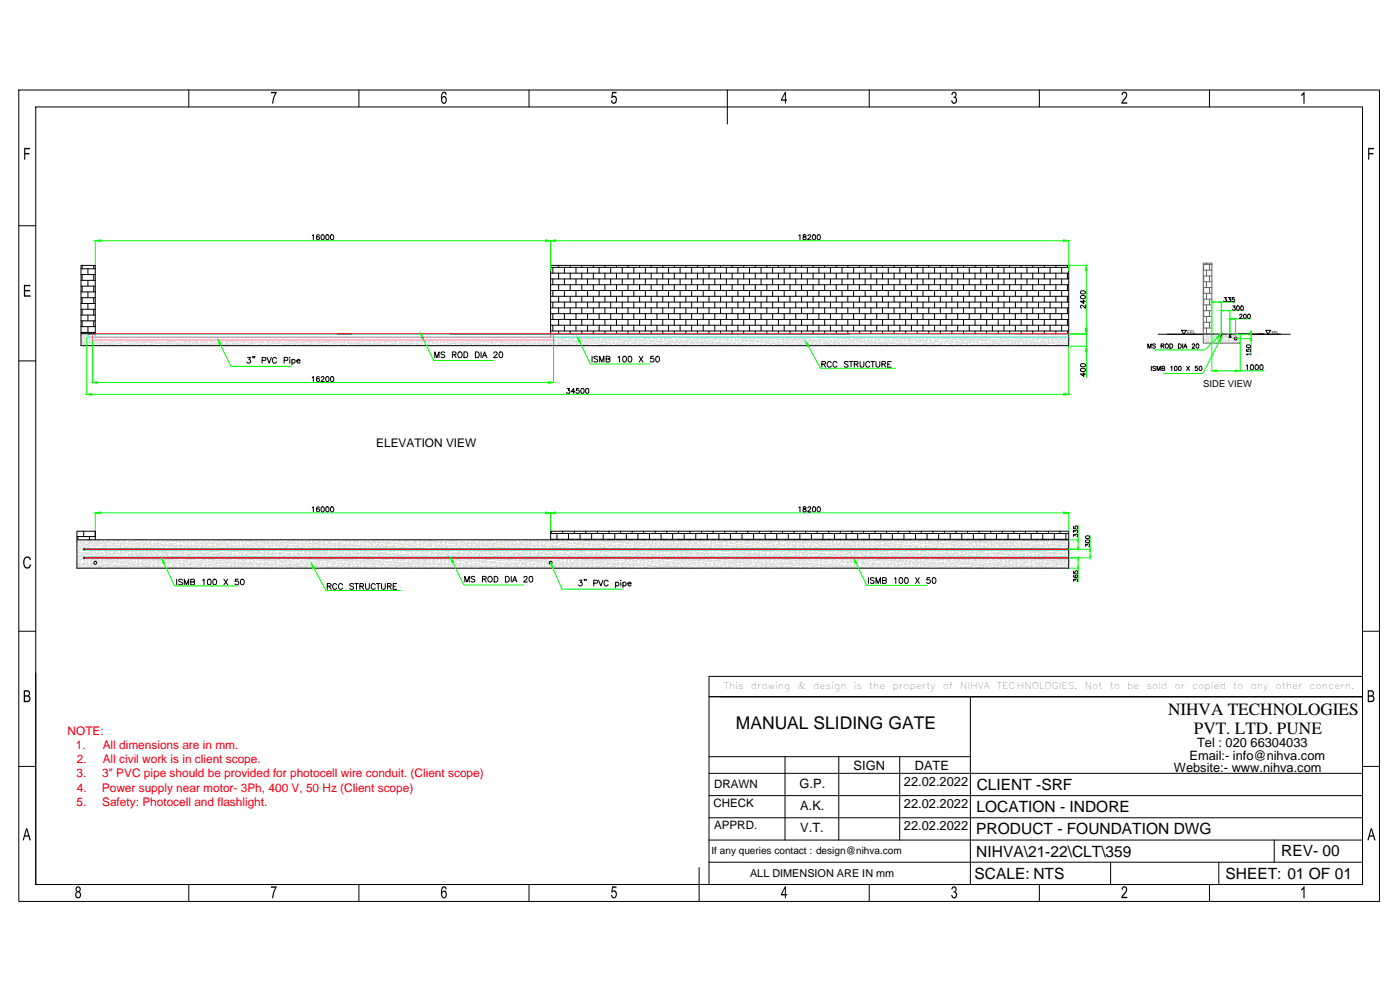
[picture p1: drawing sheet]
<svg xmlns="http://www.w3.org/2000/svg" width="420mm" height="297mm" viewBox="0 0 420 297" stroke-linecap="round" stroke-linejoin="round" font-family="sans-serif">
<defs><g id="words">
<g font-size="5.2">
<text x="350.5" y="214.4">NIHVA TECHNOLOGIES</text>
<text x="220.8" y="218.9">MANUAL SLIDING GATE</text>
<text x="358.3" y="220.3">PVT. LTD. PUNE</text>
</g>
<g font-size="4.7">
<text x="293.1" y="237">CLIENT -SRF</text>
<text x="293" y="243.7">LOCATION - INDORE</text>
<text x="293" y="250.3">PRODUCT - FOUNDATION DWG</text>
<text x="293" y="257">NIHVA\21-22\CLT\359</text>
<text x="384.5" y="256.9">REV- 00</text>
<text x="292.5" y="263.7">SCALE: NTS</text>
<text x="367.8" y="263.7">SHEET: 01 OF 01</text>
</g>
<g font-size="3.9">
<text x="359.3" y="224.2">Tel : 020 66304033</text>
<text x="256.2" y="231.1">SIGN</text>
<text x="274.5" y="231">DATE</text>
<text x="352.3" y="231.6">Website:- www.nihva.com</text>
<text x="357" y="228">Email:- info@nihva.com</text>
<text x="240" y="236.3">G.P.</text>
<text x="271.3" y="235.8">22.02.2022</text>
<text x="240.2" y="243">A.K.</text>
<text x="271.3" y="242.5">22.02.2022</text>
<text x="240.2" y="249.6">V.T.</text>
<text x="271.3" y="249.2">22.02.2022</text>
</g>
<text font-size="3.6" x="112.9" y="134">ELEVATION VIEW</text>
<g font-size="3.6" fill="#f00">
<text x="20.3" y="220.4">NOTE:</text>
<text x="22.7" y="224.7">1.</text>
<text x="30.8" y="224.7">All dimensions are in mm.</text>
<text x="23" y="233.3">3.</text>
<text x="23" y="228.9">2.</text>
<text x="30.7" y="233.3">3&quot; PVC pipe should be provided for photocell wire conduit. (Client scope)</text>
<text x="30.8" y="228.9">All civil work is in client scope.</text>
<text x="23.1" y="237.6">4.</text>
<text x="30.6" y="237.6">Power supply near motor- 3Ph, 400 V, 50 Hz (Client scope)</text>
<text x="23" y="241.9">5.</text>
<text x="30.7" y="241.9">Safety: Photocell and flashlight.</text>
</g>
<g font-size="3.5">
<text x="214.3" y="236.3">DRAWN</text>
<text x="214.1" y="242.2">CHECK</text>
<text x="214.3" y="248.9">APPRD.</text>
</g>
<text font-size="3.3" x="225.1" y="263.2">ALL DIMENSION ARE IN mm</text>
<text font-size="3" x="213.5" y="256.3">If any queries contact : design@nihva.com</text>
<g font-size="2.8">
<text x="361.1" y="116.2">SIDE VIEW</text>
<text x="217.2" y="206.7">This</text>
<text x="225.3" y="206.7">drawing</text>
<text x="239.4" y="206.7">&amp;</text>
<text x="244.1" y="206.7">design</text>
<text x="256.2" y="206.7">is</text>
<text x="260.8" y="206.7">the</text>
<text x="267.9" y="206.7">property</text>
<text x="282.9" y="206.7">of</text>
<text x="288.2" y="206.7">NIHVA</text>
<text x="299.2" y="206.7">TECHNOLOGIES.</text>
<text x="325.6" y="206.7">Not</text>
<text x="333" y="206.7">to</text>
<text x="338.3" y="206.7">be</text>
<text x="344.1" y="206.7">sold</text>
<text x="352.5" y="206.7">or</text>
<text x="357.8" y="206.7">copied</text>
<text x="370.1" y="206.7">to</text>
<text x="375.3" y="206.7">any</text>
<text x="382.8" y="206.7">other</text>
<text x="393" y="206.7">concern.</text>
</g>
<text font-size="1.4" x="356.3" y="100.3">FFL</text>
<text font-size="1.2" x="381.6" y="100.1">FFL</text>
</g></defs>
<!-- layer: 0 -->
<g fill="none" stroke="#000" stroke-width=".3">
<path d="M5.6 27h408.4v243.5h-408.4zM10.7 32.1h398.2v233.3h-398.2zM56.7 27v5.1M107.7 27v5.1M158.8 27v5.1M218.3 27v10.2M260.9 27v5.1M311.9 27v5.1M363 27v5.1M5.6 67.7h5.1M24.7 79.6v1M28.1 79.6v1"/>
<path d="M93.7 70.7l.3-.3v1.5M95.8 70.7v-.2a.74 .74 0 0 0-.9 .5 .74 .74 0 0 0 .5 .9 .46 .46 0 0 0 .5-.4 .46 .46 0 0 0-.4-.5 .46 .46 0 0 0-.5 .4M96.5 70.5a.74 .74 0 0 1 .9 .5 .74 .74 0 0 1-.5 .9l-.5-.3zM98 70.5a.74 .74 0 0 1 .8 .4 .74 .74 0 0 1-.3 .9l-.3 .1-.4-.3zM99.4 70.5a.74 .74 0 0 1 .9 .5 .74 .74 0 0 1-.5 .9l-.6-.3zM167.7 79.6v.6M171.1 79.6v.6M174.6 79.6v.6M178.1 79.6v.6M181.5 79.6v.6M185 79.6v.6M188.5 79.6v.6"/>
<path d="M192 79.6v.6M195.4 79.6v.6M198.9 79.6v.6M202.4 79.6v.6M205.8 79.6v.6M209.3 79.6v.6M212.8 79.6v.6M216.3 79.6v.6M219.7 79.6v.6M223.2 79.6v.6M226.7 79.6v.6M230.1 79.6v.6"/>
<path d="M233.6 79.6v.6M237.1 79.6v.6M239.7 70.7l.4-.3v1.5M240.6 79.6v.6M241.1 70.5v.4l.8 .5-.1 .4-.5 .1a.5 .5 0 0 1-.3-.6 .5 .5 0 0 1 .7-.3l.1-.5zM242.5 70.8a.44 .44 0 0 1 .3-.4 .44 .44 0 0 1 .5 .3l-.9 1.2h1M244 70.5a.74 .74 0 0 1 .9 .4 .74 .74 0 0 1-.3 .9l-.4 .1-.3-.3zM244 79.6v.6M245.5 70.5a.74 .74 0 0 1 .8 .5 .74 .74 0 0 1-.5 .9l-.3-.1-.3-.5zM247.5 79.6v.6M251 79.6v.6M254.4 79.6v.6"/>
<path d="M257.9 79.6v.6M261.4 79.6v.6M264.9 79.6v.6M268.3 79.6v.6M271.8 79.6v.6M275.3 79.6v.6M278.7 79.6v.6M282.2 79.6v.6M285.7 79.6v.6M289.2 79.6v.6M292.6 79.6v.6M296.1 79.6v.6"/>
<path d="M299.6 79.6v.6M303 79.6v.6M306.5 79.6v.6M309.9 79.6v.6M313.4 79.6v.6M316.9 79.6v.6M320.4 79.6v.6M363.7 79.2v.1M24.3 80.6h4.3M24.3 82.4h4.3M24.3 84.1h4.3M24.3 85.9h4.3"/>
<path d="M24.3 87.6h4.3M24.3 89.3h4.3M24.3 91.1h4.3M24.3 92.8h4.3M24.3 94.5h4.3M24.3 96.3h4.3M24.3 98h4.3M24.3 99.7h4.3M24.7 82.4v1.7M24.7 85.9v1.7M24.7 89.3v1.8M24.7 92.8v1.7"/>
<path d="M24.7 96.3v1.7M24.7 99.7v.4M26.4 80.6v1.8M26.4 84.1v1.8M26.4 87.6v1.7M26.4 91.1v1.7M26.4 94.5v1.8M26.4 98v1.7M28.1 82.4v1.7M28.1 85.9v1.7M28.1 89.3v1.8M28.1 92.8v1.7"/>
<path d="M28.1 96.3v1.7M28.1 99.7v.4M165.2 80.2h155.5M165.2 82h155.5M165.2 83.7h155.5M165.2 85.4h155.5M165.2 87.2h155.5M165.2 88.9h155.5M165.2 90.6h155.5M165.2 92.4h155.5M165.2 94.1h155.5M165.2 95.8h155.5"/>
<path d="M165.2 97.6h155.5M165.2 99.3h155.5M165.9 80.2v1.8M165.9 83.7v1.7M165.9 87.2v1.7M165.9 90.6v1.8M165.9 94.1v1.7M165.9 97.6v1.7M167.7 82v1.7M167.7 85.4v1.8M167.7 88.9v1.7M167.7 92.4v1.7"/>
<path d="M167.7 95.8v1.8M167.7 99.3v.8M169.4 80.2v1.8M169.4 83.7v1.7M169.4 87.2v1.7M169.4 90.6v1.8M169.4 94.1v1.7M169.4 97.6v1.7M171.1 82v1.7M171.1 85.4v1.8M171.1 88.9v1.7M171.1 92.4v1.7"/>
<path d="M171.1 95.8v1.8M171.1 99.3v.8M172.9 80.2v1.8M172.9 83.7v1.7M172.9 87.2v1.7M172.9 90.6v1.8M172.9 94.1v1.7M172.9 97.6v1.7M174.6 82v1.7M174.6 85.4v1.8M174.6 88.9v1.7M174.6 92.4v1.7"/>
<path d="M174.6 95.8v1.8M174.6 99.3v.8M176.3 80.2v1.8M176.3 83.7v1.7M176.3 87.2v1.7M176.3 90.6v1.8M176.3 94.1v1.7M176.3 97.6v1.7M178.1 82v1.7M178.1 85.4v1.8M178.1 88.9v1.7M178.1 92.4v1.7"/>
<path d="M178.1 95.8v1.8M178.1 99.3v.8M179.8 80.2v1.8M179.8 83.7v1.7M179.8 87.2v1.7M179.8 90.6v1.8M179.8 94.1v1.7M179.8 97.6v1.7M181.5 82v1.7M181.5 85.4v1.8M181.5 88.9v1.7M181.5 92.4v1.7"/>
<path d="M181.5 95.8v1.8M181.5 99.3v.8M183.3 80.2v1.8M183.3 83.7v1.7M183.3 87.2v1.7M183.3 90.6v1.8M183.3 94.1v1.7M183.3 97.6v1.7M185 82v1.7M185 85.4v1.8M185 88.9v1.7M185 92.4v1.7"/>
<path d="M185 95.8v1.8M185 99.3v.8M186.7 80.2v1.8M186.7 83.7v1.7M186.7 87.2v1.7M186.7 90.6v1.8M186.7 94.1v1.7M186.7 97.6v1.7M188.5 82v1.7M188.5 85.4v1.8M188.5 88.9v1.7M188.5 92.4v1.7"/>
<path d="M188.5 95.8v1.8M188.5 99.3v.8M190.2 80.2v1.8M190.2 83.7v1.7M190.2 87.2v1.7M190.2 90.6v1.8M190.2 94.1v1.7M190.2 97.6v1.7M192 82v1.7M192 85.4v1.8M192 88.9v1.7M192 92.4v1.7"/>
<path d="M192 95.8v1.8M192 99.3v.8M193.7 80.2v1.8M193.7 83.7v1.7M193.7 87.2v1.7M193.7 90.6v1.8M193.7 94.1v1.7M193.7 97.6v1.7M195.4 82v1.7M195.4 85.4v1.8M195.4 88.9v1.7M195.4 92.4v1.7"/>
<path d="M195.4 95.8v1.8M195.4 99.3v.8M197.2 80.2v1.8M197.2 83.7v1.7M197.2 87.2v1.7M197.2 90.6v1.8M197.2 94.1v1.7M197.2 97.6v1.7M198.9 82v1.7M198.9 85.4v1.8M198.9 88.9v1.7M198.9 92.4v1.7"/>
<path d="M198.9 95.8v1.8M198.9 99.3v.8M200.6 80.2v1.8M200.6 83.7v1.7M200.6 87.2v1.7M200.6 90.6v1.8M200.6 94.1v1.7M200.6 97.6v1.7M202.4 82v1.7M202.4 85.4v1.8M202.4 88.9v1.7M202.4 92.4v1.7"/>
<path d="M202.4 95.8v1.8M202.4 99.3v.8M204.1 80.2v1.8M204.1 83.7v1.7M204.1 87.2v1.7M204.1 90.6v1.8M204.1 94.1v1.7M204.1 97.6v1.7M205.8 82v1.7M205.8 85.4v1.8M205.8 88.9v1.7M205.8 92.4v1.7"/>
<path d="M205.8 95.8v1.8M205.8 99.3v.8M207.6 80.2v1.8M207.6 83.7v1.7M207.6 87.2v1.7M207.6 90.6v1.8M207.6 94.1v1.7M207.6 97.6v1.7M209.3 82v1.7M209.3 85.4v1.8M209.3 88.9v1.7M209.3 92.4v1.7"/>
<path d="M209.3 95.8v1.8M209.3 99.3v.8M211 80.2v1.8M211 83.7v1.7M211 87.2v1.7M211 90.6v1.8M211 94.1v1.7M211 97.6v1.7M212.8 82v1.7M212.8 85.4v1.8M212.8 88.9v1.7M212.8 92.4v1.7"/>
<path d="M212.8 95.8v1.8M212.8 99.3v.8M214.5 80.2v1.8M214.5 83.7v1.7M214.5 87.2v1.7M214.5 90.6v1.8M214.5 94.1v1.7M214.5 97.6v1.7M216.3 82v1.7M216.3 85.4v1.8M216.3 88.9v1.7M216.3 92.4v1.7"/>
<path d="M216.3 95.8v1.8M216.3 99.3v.8M218 80.2v1.8M218 83.7v1.7M218 87.2v1.7M218 90.6v1.8M218 94.1v1.7M218 97.6v1.7M219.7 82v1.7M219.7 85.4v1.8M219.7 88.9v1.7M219.7 92.4v1.7"/>
<path d="M219.7 95.8v1.8M219.7 99.3v.8M221.5 80.2v1.8M221.5 83.7v1.7M221.5 87.2v1.7M221.5 90.6v1.8M221.5 94.1v1.7M221.5 97.6v1.7M223.2 82v1.7M223.2 85.4v1.8M223.2 88.9v1.7M223.2 92.4v1.7"/>
<path d="M223.2 95.8v1.8M223.2 99.3v.8M224.9 80.2v1.8M224.9 83.7v1.7M224.9 87.2v1.7M224.9 90.6v1.8M224.9 94.1v1.7M224.9 97.6v1.7M226.7 82v1.7M226.7 85.4v1.8M226.7 88.9v1.7M226.7 92.4v1.7"/>
<path d="M226.7 95.8v1.8M226.7 99.3v.8M228.4 80.2v1.8M228.4 83.7v1.7M228.4 87.2v1.7M228.4 90.6v1.8M228.4 94.1v1.7M228.4 97.6v1.7M230.1 82v1.7M230.1 85.4v1.8M230.1 88.9v1.7M230.1 92.4v1.7"/>
<path d="M230.1 95.8v1.8M230.1 99.3v.8M231.9 80.2v1.8M231.9 83.7v1.7M231.9 87.2v1.7M231.9 90.6v1.8M231.9 94.1v1.7M231.9 97.6v1.7M233.6 82v1.7M233.6 85.4v1.8M233.6 88.9v1.7M233.6 92.4v1.7"/>
<path d="M233.6 95.8v1.8M233.6 99.3v.8M235.3 80.2v1.8M235.3 83.7v1.7M235.3 87.2v1.7M235.3 90.6v1.8M235.3 94.1v1.7M235.3 97.6v1.7M237.1 82v1.7M237.1 85.4v1.8M237.1 88.9v1.7M237.1 92.4v1.7"/>
<path d="M237.1 95.8v1.8M237.1 99.3v.8M238.8 80.2v1.8M238.8 83.7v1.7M238.8 87.2v1.7M238.8 90.6v1.8M238.8 94.1v1.7M238.8 97.6v1.7M240.6 82v1.7M240.6 85.4v1.8M240.6 88.9v1.7M240.6 92.4v1.7"/>
<path d="M240.6 95.8v1.8M240.6 99.3v.9M242.3 80.2v1.8M242.3 83.7v1.7M242.3 87.2v1.7M242.3 90.6v1.8M242.3 94.1v1.7M242.3 97.6v1.7M244 82v1.7M244 85.4v1.8M244 88.9v1.7M244 92.4v1.7"/>
<path d="M244 95.8v1.8M244 99.3v.9M245.8 80.2v1.8M245.8 83.7v1.7M245.8 87.2v1.7M245.8 90.6v1.8M245.8 94.1v1.7M245.8 97.6v1.7M247.5 82v1.7M247.5 85.4v1.8M247.5 88.9v1.7M247.5 92.4v1.7"/>
<path d="M247.5 95.8v1.8M247.5 99.3v.9M249.2 80.2v1.8M249.2 83.7v1.7M249.2 87.2v1.7M249.2 90.6v1.8M249.2 94.1v1.7M249.2 97.6v1.7M251 82v1.7M251 85.4v1.8M251 88.9v1.7M251 92.4v1.7"/>
<path d="M251 95.8v1.8M251 99.3v.9M252.7 80.2v1.8M252.7 83.7v1.7M252.7 87.2v1.7M252.7 90.6v1.8M252.7 94.1v1.7M252.7 97.6v1.7M254.4 82v1.7M254.4 85.4v1.8M254.4 88.9v1.7M254.4 92.4v1.7"/>
<path d="M254.4 95.8v1.8M254.4 99.3v.9M256.2 80.2v1.8M256.2 83.7v1.7M256.2 87.2v1.7M256.2 90.6v1.8M256.2 94.1v1.7M256.2 97.6v1.7M257.9 82v1.7M257.9 85.4v1.8M257.9 88.9v1.7M257.9 92.4v1.7"/>
<path d="M257.9 95.8v1.8M257.9 99.3v.9M259.6 80.2v1.8M259.6 83.7v1.7M259.6 87.2v1.7M259.6 90.6v1.8M259.6 94.1v1.7M259.6 97.6v1.7M261.4 82v1.7M261.4 85.4v1.8M261.4 88.9v1.7M261.4 92.4v1.7"/>
<path d="M261.4 95.8v1.8M261.4 99.3v.9M263.1 80.2v1.8M263.1 83.7v1.7M263.1 87.2v1.7M263.1 90.6v1.8M263.1 94.1v1.7M263.1 97.6v1.7M264.9 82v1.7M264.9 85.4v1.8M264.9 88.9v1.7M264.9 92.4v1.7"/>
<path d="M264.9 95.8v1.8M264.9 99.3v.9M266.6 80.2v1.8M266.6 83.7v1.7M266.6 87.2v1.7M266.6 90.6v1.8M266.6 94.1v1.7M266.6 97.6v1.7M268.3 82v1.7M268.3 85.4v1.8M268.3 88.9v1.7M268.3 92.4v1.7"/>
<path d="M268.3 95.8v1.8M268.3 99.3v.9M270.1 80.2v1.8M270.1 83.7v1.7M270.1 87.2v1.7M270.1 90.6v1.8M270.1 94.1v1.7M270.1 97.6v1.7M271.8 82v1.7M271.8 85.4v1.8M271.8 88.9v1.7M271.8 92.4v1.7"/>
<path d="M271.8 95.8v1.8M271.8 99.3v.9M273.5 80.2v1.8M273.5 83.7v1.7M273.5 87.2v1.7M273.5 90.6v1.8M273.5 94.1v1.7M273.5 97.6v1.7M275.3 82v1.7M275.3 85.4v1.8M275.3 88.9v1.7M275.3 92.4v1.7"/>
<path d="M275.3 95.8v1.8M275.3 99.3v.9M277 80.2v1.8M277 83.7v1.7M277 87.2v1.7M277 90.6v1.8M277 94.1v1.7M277 97.6v1.7M278.7 82v1.7M278.7 85.4v1.8M278.7 88.9v1.7M278.7 92.4v1.7"/>
<path d="M278.7 95.8v1.8M278.7 99.3v.9M280.5 80.2v1.8M280.5 83.7v1.7M280.5 87.2v1.7M280.5 90.6v1.8M280.5 94.1v1.7M280.5 97.6v1.7M282.2 82v1.7M282.2 85.4v1.8M282.2 88.9v1.7M282.2 92.4v1.7"/>
<path d="M282.2 95.8v1.8M282.2 99.3v.9M283.9 80.2v1.8M283.9 83.7v1.7M283.9 87.2v1.7M283.9 90.6v1.8M283.9 94.1v1.7M283.9 97.6v1.7M285.7 82v1.7M285.7 85.4v1.8M285.7 88.9v1.7M285.7 92.4v1.7"/>
<path d="M285.7 95.8v1.8M285.7 99.3v.9M287.4 80.2v1.8M287.4 83.7v1.7M287.4 87.2v1.7M287.4 90.6v1.8M287.4 94.1v1.7M287.4 97.6v1.7M289.2 82v1.7M289.2 85.4v1.8M289.2 88.9v1.7M289.2 92.4v1.7"/>
<path d="M289.2 95.8v1.8M289.2 99.3v.9M290.9 80.2v1.8M290.9 83.7v1.7M290.9 87.2v1.7M290.9 90.6v1.8M290.9 94.1v1.7M290.9 97.6v1.7M292.6 82v1.7M292.6 85.4v1.8M292.6 88.9v1.7M292.6 92.4v1.7"/>
<path d="M292.6 95.8v1.8M292.6 99.3v.9M294.4 80.2v1.8M294.4 83.7v1.7M294.4 87.2v1.7M294.4 90.6v1.8M294.4 94.1v1.7M294.4 97.6v1.7M296.1 82v1.7M296.1 85.4v1.8M296.1 88.9v1.7M296.1 92.4v1.7"/>
<path d="M296.1 95.8v1.8M296.1 99.3v.9M297.8 80.2v1.8M297.8 83.7v1.7M297.8 87.2v1.7M297.8 90.6v1.8M297.8 94.1v1.7M297.8 97.6v1.7M299.6 82v1.7M299.6 85.4v1.8M299.6 88.9v1.7M299.6 92.4v1.7"/>
<path d="M299.6 95.8v1.8M299.6 99.3v.9M301.3 80.2v1.8M301.3 83.7v1.7M301.3 87.2v1.7M301.3 90.6v1.8M301.3 94.1v1.7M301.3 97.6v1.7M303 82v1.7M303 85.4v1.8M303 88.9v1.7M303 92.4v1.7"/>
<path d="M303 95.8v1.8M303 99.3v.9M304.7 80.2v1.8M304.7 83.7v1.7M304.7 87.2v1.7M304.7 90.6v1.8M304.7 94.1v1.7M304.7 97.6v1.7M306.5 82v1.7M306.5 85.4v1.8M306.5 88.9v1.7M306.5 92.4v1.7"/>
<path d="M306.5 95.8v1.8M306.5 99.3v.9M308.2 80.2v1.8M308.2 83.7v1.7M308.2 87.2v1.7M308.2 90.6v1.8M308.2 94.1v1.7M308.2 97.6v1.7M309.9 82v1.7M309.9 85.4v1.8M309.9 88.9v1.7M309.9 92.4v1.7"/>
<path d="M309.9 95.8v1.8M309.9 99.3v.9M311.7 80.2v1.8M311.7 83.7v1.7M311.7 87.2v1.7M311.7 90.6v1.8M311.7 94.1v1.7M311.7 97.6v1.7M313.4 82v1.7M313.4 85.4v1.8M313.4 88.9v1.7M313.4 92.4v1.7"/>
<path d="M313.4 95.8v1.8M313.4 99.3v.9M315.1 80.2v1.8M315.1 83.7v1.7M315.1 87.2v1.7M315.1 90.6v1.8M315.1 94.1v1.7M315.1 97.6v1.7M316.9 82v1.7M316.9 85.4v1.8M316.9 88.9v1.7M316.9 92.4v1.7"/>
<path d="M316.9 95.8v1.8M316.9 99.3v.9M318.6 80.2v1.8M318.6 83.7v1.7M318.6 87.2v1.7M318.6 90.6v1.8M318.6 94.1v1.7M318.6 97.6v1.7M320.4 82v1.7M320.4 85.4v1.8M320.4 88.9v1.7M320.4 92.4v1.7"/>
<path d="M320.4 95.8v1.8M320.4 99.3v.9M324.3 88.9a.73 .73 0 0 1 .9-.3 .73 .73 0 0 1 .4 .9 .73 .73 0 0 1-.9 .2 .73 .73 0 0 1-.4-.8zM324.3 87.5a.72 .72 0 0 1 .9-.3 .72 .72 0 0 1 .4 .8 .72 .72 0 0 1-.8 .3 .72 .72 0 0 1-.5-.8zM325.2 90v1.1l-1-.7h1.5M325.7 91.5v1l-1-.9-.5 .3 .2 .5h.2M354.6 99.1h1.4l-.7 1.2zM367.4 89.3h.7l-.4 .4a.43 .43 0 0 1 .4 .4 .43 .43 0 0 1-.3 .5 .43 .43 0 0 1-.5-.3M368.6 89.3h.7l-.4 .4a.43 .43 0 0 1 .4 .4 .43 .43 0 0 1-.3 .5 .43 .43 0 0 1-.5-.3M370 91.8h.7l-.4 .5a.4 .4 0 0 1 .4 .5 .4 .4 0 0 1-.5 .2l-.3-.2M370.4 89.3h-.6v.5a.45 .45 0 0 1 .6 0 .45 .45 0 0 1 0 .7 .45 .45 0 0 1-.7-.2M371.3 91.9l.1-.1a.62 .62 0 0 1 .6 .7 .62 .62 0 0 1-.7 .5l-.2-.5z"/>
<path d="M372 94.6l.5-.3 .3 .4-.8 .8h.8M372.5 91.9l.2-.1a.62 .62 0 0 1 .5 .7 .62 .62 0 0 1-.7 .5l-.2-.5zM373.4 94.4l.2-.1a.62 .62 0 0 1 .4 .7 .62 .62 0 0 1-.6 .5l-.2-.5zM374.6 94.4l.2-.1a.62 .62 0 0 1 .5 .7 .62 .62 0 0 1-.7 .5l-.2-.5zM379.9 99.1h1.5l-.8 1.2zM5.6 108.3h5.1M24.3 100.1h4.3M28.6 100.3v-20.7h-4.3v24.1h296.4v-24.1h-155.5v20.7M74.3 107.2h.9l-.5 .7a.57 .57 0 0 1 .4 .9 .57 .57 0 0 1-1-.2M76 107h-.2h.2l-.2 .4M76.5 107h-.2h.2l-.2 .4M78.7 108.1h.9l.1-.7-1-.2v1.8"/>
<path d="M80.2 107.2l.6 1.8 .6-1.8M83 107.7a.69 .69 0 0 0-1-.4 .69 .69 0 0 0-.2 1 .63 .63 0 0 0 .5 .7 .63 .63 0 0 0 .7-.5M85.3 108.1h.9l.1-.7-1-.2v1.8M87 107.2v.2zM87 107.9v1.1M87.6 108.1a.54 .54 0 0 1 .8-.1 .54 .54 0 0 1 0 .8 .54 .54 0 0 1-.8-.1M87.6 107.8v1.7M89.1 108.3h1a.55 .55 0 0 0-1-.2 .55 .55 0 0 0 .4 .9l.6-.3M93.7 113.3l.3-.3v1.5M95.8 113.2v-.1a.68 .68 0 0 0-.8 .6 .68 .68 0 0 0 .7 .7 .47 .47 0 0 0 0-.8 .47 .47 0 0 0-.7 .4M96.4 113.3a.43 .43 0 0 1 .4-.3 .43 .43 0 0 1 .5 .3l-1 1.2h1M98 113.1l.2-.1a.77 .77 0 0 1 .5 .7 .77 .77 0 0 1-.5 .8l-.4-.3z"/>
<path d="M99.4 113.1a.69 .69 0 0 1 .8 .6 .69 .69 0 0 1-.8 .7l-.2-.6zM105.5 100.2l-4.3 .1M130.5 107.3v-1.7l.6 1.7 .7-1.7v1.7M133.5 105.8l-.4-.2-.8 .2 .2 .5 .9 .3 .1 .5-.4 .2-.8-.2M135.4 100.2l119.5 .1M135.8 106.4l1-.1v-.6l-1-.1v1.7M136.3 106.4l.6 .9M137.6 105.8a.75 .75 0 0 1 1.1 .6 .75 .75 0 0 1-1.1 .7l-.2-.5zM139.2 105.6h.6a.95 .95 0 0 1 .6 .8 .95 .95 0 0 1-.6 .9h-.6zM142.7 105.6a.93 .93 0 0 1 1.1 .5 .93 .93 0 0 1-.3 1.1l-.8 .1zM144.4 105.6v1.7M144.8 107.3l.6-1.7 .7 1.7"/>
<path d="M145 106.7h.9M148.2 106l.3-.4h.4l.3 .3-1.1 1.4h1.1M150 105.7a.85 .85 0 0 1 1 .6 .85 .85 0 0 1-.6 1l-.6-.3-.1-.7zM170.2 116.5h.8l-.5 .6a.5 .5 0 0 1 .4 .8 .5 .5 0 0 1-.9-.2M172.5 117.5h-1l.7-1v1.5M173.8 116.5h-.8l-.1 .7a.53 .53 0 0 1 .9 0 .53 .53 0 0 1-.2 .8 .53 .53 0 0 1-.7-.3M174.5 116.6a.74 .74 0 0 1 .9 .5 .74 .74 0 0 1-.5 .9l-.4-.1-.2-.5zM176 116.6a.74 .74 0 0 1 .8 .4 .74 .74 0 0 1-.3 .9l-.3 .1-.4-.3zM177.7 106.9v1.7M179.4 107.1l-.4-.2-.8 .2 .2 .5 .9 .4 .1 .4-.4 .2-.8-.2M180 108.6v-1.7l.6 1.7 .6-1.7v1.7M181.9 107.7l1.1-.1v-.5l-1.1-.2v1.7l1.1-.1 .1-.5-.5-.3"/>
<path d="M185.5 107.2l.4-.3v1.7M187.1 107a.85 .85 0 0 1 1 .6 .85 .85 0 0 1-.6 1l-.5-.3-.1-.7zM188.7 107a.85 .85 0 0 1 1 .6 .85 .85 0 0 1-.5 1h-.2a1.1 1.1 0 0 1-.3-1.6zM191.8 106.9l1.2 1.7M193 106.9l-1.2 1.7M196.1 106.9h-.8v.7a.61 .61 0 0 1 .9 0 .61 .61 0 0 1-.1 .9 .61 .61 0 0 1-.9-.2M197 107a.85 .85 0 0 1 1 .6 .85 .85 0 0 1-.5 1h-.2a1.1 1.1 0 0 1-.3-1.6zM246.6 109.3l1-.1 .2-.4-.4-.3h-.8v1.7M247.2 109.3l.6 .9M249.5 108.9a.63 .63 0 0 0-.7-.4 .63 .63 0 0 0-.5 .6v.4a.64 .64 0 0 0 .5 .7 .64 .64 0 0 0 .7-.4M251.2 108.9a.61 .61 0 0 0-.7-.4 .61 .61 0 0 0-.5 .6v.4a.61 .61 0 0 0 .5 .7 .61 .61 0 0 0 .7-.4M254.5 108.7l-.4-.2-.7 .2 .1 .4 .9 .4 .1 .4-.4 .3-.7-.3"/>
<path d="M254.9 108.5h1.1M255.4 108.5v1.7M256.4 109.3l1-.1v-.6l-1-.1v1.7M257 109.3l.5 .9M258.1 108.5v1.2l.5 .5 .6-.3 .1-1.4M261 108.9a.63 .63 0 0 0-.7-.4 .63 .63 0 0 0-.5 .6v.4a.64 .64 0 0 0 .5 .7 .64 .64 0 0 0 .7-.4M261.4 108.5h1.1M261.9 108.5v1.7M262.9 108.5v1.2l.5 .5 .6-.3v-1.4M264.7 109.3l1-.1v-.6l-1-.1v1.7M265.3 109.3l.5 .9M266.4 109.3h.7"/>
<path d="M267.5 108.5h-1.1v1.7h1.1M324.3 110.7a.75 .75 0 0 1 1-.3 .75 .75 0 0 1 .4 .9 .75 .75 0 0 1-.9 .3 .75 .75 0 0 1-.5-.9zM324.3 109.3l1.2-.2 .3 .4a.77 .77 0 0 1-.8 .6 .77 .77 0 0 1-.7-.6zM325.3 111.8v1.1l-1-.7h1.5M344.5 104.5v-1.3l.5 1.3 .5-1.3v1.3M345.5 109.9v1.3M346.8 103.4l-.3-.2-.5 .1v.4l.6 .2 .2 .4-.3 .2-.6-.2M346.8 110.1l-.3-.2-.5 .2 .8 .7-.3 .4-.5-.2M347.2 111.2v-1.3l.5 1.3 .5-1.3v1.3M347.6 100.3h39.6M348.5 103.8l.8-.1v-.4l-.8-.1v1.3M348.7 110.5l.8-.1 .1-.2-.3-.3h-.6v1.3l.8-.1 .1-.4-.3-.2"/>
<path d="M348.9 103.8l.4 .7M351.1 103.2h.4a.71 .71 0 0 1 .4 .6 .71 .71 0 0 1-.4 .7h-.4zM351.4 110.2l.3-.3v1.3M352.6 110a.58 .58 0 0 1 .7 .6 .58 .58 0 0 1-.7 .5l-.2-.4zM353.7 103.2a.7 .7 0 0 1 .7 .3 .7 .7 0 0 1-.1 .9l-.6 .1zM354.9 103.2v1.3M355.2 104.5l.5-1.3 .5 1.3M355.4 104h.6M356.1 109.9l.9 1.3M357 109.9l-.9 1.3M357.8 103.5l.2-.3 .5 .2-.8 1.1h.9M359.1 103.3a.58 .58 0 0 1 .7 .5 .58 .58 0 0 1-.7 .6l-.1-.5z"/>
<path d="M359.4 109.9h-.7v.5a.46 .46 0 0 1 .7 0 .46 .46 0 0 1-.1 .7 .46 .46 0 0 1-.6-.1M366.3 100.3h.4l-.1 .1M366.4 100.3l.1 .1M366.5 100.3v.1M366.5 100.4v.6M366.5 101.1h-.1M366.5 101v.1M366.6 100.4v.6M366.6 101v.1M366.6 101.1l.1 .1-.4-.1M366.6 100.3v.1M369.1 100.3v.1"/>
<path d="M369.1 101v.1M369.2 100.4v.6M369.2 101l.1 .2h-.4l.1-.1M369.2 100.4l.1-.1h-.4l.2 .7M369.2 100.3v.1M369.3 101.1h.1M369.3 100.3h.1M374 109.7l.4-.2v1.5M374.1 104.8v.6l.5 .1a.44 .44 0 0 1 0-.7 .44 .44 0 0 1 .7 .1 .44 .44 0 0 1-.2 .6M374.1 103.6l.7-.1 .5 .3a.62 .62 0 0 1-.7 .5 .62 .62 0 0 1-.5-.7zM375.3 106.3h-1.2l.2 .3M375.4 109.5a.74 .74 0 0 1 .9 .5 .74 .74 0 0 1-.5 1l-.5-.3z"/>
<path d="M376.9 109.5a.74 .74 0 0 1 .9 .5 .74 .74 0 0 1-.6 1l-.5-.3zM377.5 100.3h1.7h-7.5h7.5M378.3 109.5a.74 .74 0 0 1 .9 .5 .74 .74 0 0 1-.3 .9l-.4 .1-.4-.3zM25.1 159.4v1.6M28.6 159.4v2.6M93.7 152.4l.3-.3v1.5M95.8 152.3v-.2a.74 .74 0 0 0-.9 .6 .74 .74 0 0 0 .5 .9 .46 .46 0 0 0 .5-.4 .46 .46 0 0 0-.4-.5 .46 .46 0 0 0-.5 .4M96.5 152.1a.69 .69 0 0 1 .9 .7 .69 .69 0 0 1-.9 .7l-.2-.6zM98 152.1h.2a.8 .8 0 0 1 .5 .7 .8 .8 0 0 1-.5 .8l-.4-.3zM99.4 152.1a.69 .69 0 0 1 .8 .7 .69 .69 0 0 1-.8 .7l-.2-.6zM165.4 159.4v.7M168.9 159.4v.7"/>
<path d="M172.4 159.4v.7M175.8 159.4v.7M179.3 159.4v.7M182.8 159.4v.7M186.2 159.4v.7M189.7 159.4v.7M193.2 159.4v.7M196.7 159.4v.7M200.1 159.4v.7M203.6 159.4v.7M207.1 159.4v.7M210.5 159.4v.7"/>
<path d="M214 159.4v.7M217.5 159.4v.7M221 159.4v.7M224.4 159.4v.7M227.9 159.4v.7M231.4 159.4v.7M234.8 159.4v.7M238.3 159.4v.7M239.7 152.4l.4-.3v1.5M241.1 152.1v.5a.63 .63 0 0 1 .7 .2 .63 .63 0 0 1 0 .7l-.5 .1a.5 .5 0 0 1-.3-.7 .5 .5 0 0 1 .7-.2l.1-.6zM241.8 159.4v.7M242.5 152.4l.1-.3a.44 .44 0 0 1 .6 .1 .44 .44 0 0 1-.1 .7l-.7 .7h1"/>
<path d="M244 152.1h.2a.8 .8 0 0 1 .6 .7 .8 .8 0 0 1-.6 .8l-.4-.7zM245.3 159.4v.7M245.5 152.1h.2a.8 .8 0 0 1 .5 .7 .8 .8 0 0 1-.5 .8l-.5-.7zM248.7 159.4v.7M252.2 159.4v.7M255.7 159.4v.7M259.1 159.4v.7M262.6 159.4v.7M266.1 159.4v.7M269.6 159.4v.7M273 159.4v.7M276.5 159.4v.7"/>
<path d="M280 159.4v.7M283.4 159.4v.7M286.9 159.4v.7M290.4 159.4v.7M293.8 159.4v.7M297.3 159.4v.7M300.8 159.4v.7M304.3 159.4v.7M307.7 159.4v.7M311.2 159.4v.7M314.7 159.4v.7M318.1 159.4v.7"/>
<path d="M322.2 159.8v-.7l.5 .3a.41 .41 0 0 1 .6-.3 .41 .41 0 0 1-.1 .8M322.2 157.9v.6l.5 .1a.47 .47 0 0 1 0-.7 .47 .47 0 0 1 .7 .1 .47 .47 0 0 1-.2 .7M23.1 161h5.5v-1.6h-5.5v11.1h297.6v-11.1h-155.5v2.6M23.1 162h297.6M23.4 161v1M25.2 164.6v.4M25.2 167.2v.4M26.9 161v1M53 173.8v1.7M54.8 174l-.5-.2-.7 .2 .2 .4 .9 .4 .1 .5-.5 .2-.7-.2M55.3 175.5v-1.7l.7 1.7 .6-1.7v1.7M57.2 174.6l1-.1 .2-.4-.4-.3h-.8v1.7l1.1-.2 .1-.4-.4-.3"/>
<path d="M60.8 174.1l.4-.3v1.7M62.5 173.9l.2-.1a.88 .88 0 0 1 .7 .8 .88 .88 0 0 1-.7 .9l-.4-.3zM64.1 173.9a.83 .83 0 0 1 1 .6 .83 .83 0 0 1-.6 1l-.6-.3v-.7zM67.2 173.8l1.1 1.7M68.3 173.8l-1.1 1.7M71.5 173.8h-.8l-.1 .7a.6 .6 0 0 1 .9-.1 .6 .6 0 0 1-.1 .9 .6 .6 0 0 1-.9-.1M72.4 173.9a.83 .83 0 0 1 1 .6 .83 .83 0 0 1-.6 1l-.6-.3v-.7zM98.2 175.9h1l.2-.5-.5-.3h-.7v1.7M98.8 175.9l.6 .9M101.1 175.5a.69 .69 0 0 0-1-.3 .69 .69 0 0 0-.3 .9 .63 .63 0 0 0 .5 .7 .63 .63 0 0 0 .8-.4M102.8 175.5a.69 .69 0 0 0-1-.3 .69 .69 0 0 0-.2 .9 .63 .63 0 0 0 .5 .7 .63 .63 0 0 0 .7-.4M106.1 175.3l-.4-.2-.7 .2 .1 .5 .9 .3v.6l-.6 .1-.4-.2"/>
<path d="M106.4 175.1h1.2M107 175.1v1.7M108 175.9h1l.1-.6-1.1-.2v1.7M108.6 175.9l.5 .9M109.7 175.1v1.2l.5 .5 .6-.2v-1.5M112.6 175.5a.69 .69 0 0 0-.9-.3 .69 .69 0 0 0-.3 .9 .63 .63 0 0 0 .5 .7 .63 .63 0 0 0 .7-.4M113 175.1h1.1M113.5 175.1v1.7M114.5 175.1v1.2l.5 .5 .5-.2 .1-1.5M116.3 175.9h1l.1-.6-1.1-.2v1.7M116.9 175.9l.5 .9M118 175.9h.6"/>
<path d="M119.1 175.1h-1.1v1.7h1.1M139.5 174.6v-1.7l.6 1.7 .7-1.7v1.7M142.5 173.2l-.4-.3-.7 .3 .1 .4 .9 .4 .1 .4-.4 .2-.7-.2M144.8 173.7h1l.1-.4-.4-.4h-.7v1.7M145.3 173.7l.6 .9M146.6 173.2l.1-.2a.77 .77 0 0 1 1 .8 .77 .77 0 0 1-1.1 .6l-.2-.4zM148.3 172.9a.93 .93 0 0 1 1 .4 .93 .93 0 0 1 0 1.1l-1 .2zM151.7 172.9h.6a.91 .91 0 0 1 .6 .9 .91 .91 0 0 1-.6 .8h-.6zM153.4 172.9v1.7M153.8 174.6l.7-1.7 .6 1.7M154.1 174.1h.8M157.2 173.4l.4-.5 .6 .4-1 1.3h1.1"/>
<path d="M159 173a.83 .83 0 0 1 1 .6 .83 .83 0 0 1-.6 1l-.6-.3v-.6zM165.2 160.1h155.5M165.2 161.8h155.5M165.4 161.8v.2M167.1 160.1v1.7M168.9 161.8v.2M170.6 160.1v1.7M172.4 161.8v.2M173.8 174.1h.9l-.5 .7a.57 .57 0 0 1 .4 .9 .57 .57 0 0 1-1-.2M174.1 160.1v1.7M175.5 173.9h-.2h.2l-.2 .3M175.8 161.8v.2"/>
<path d="M176 173.9h-.2h.2l-.2 .3M177.6 160.1v1.7M178.2 175l1-.1 .1-.7-1.1-.1v1.7M179.3 161.8v.2M179.6 174.1l.7 1.7 .6-1.7M181 160.1v1.7M182.5 174.5a.69 .69 0 0 0-.9-.4 .69 .69 0 0 0-.3 1 .63 .63 0 0 0 .5 .7 .63 .63 0 0 0 .7-.4M182.8 161.8v.2M184.5 160.1v1.7M184.8 174.9a.54 .54 0 0 1 .8-.1 .54 .54 0 0 1 0 .8 .54 .54 0 0 1-.8 0M184.8 174.7v1.7M186.2 161.8v.2"/>
<path d="M186.3 174.1v.1zM186.3 174.8v1M187 174.9a.54 .54 0 0 1 .8-.1 .54 .54 0 0 1 0 .8 .54 .54 0 0 1-.8 0M187 174.7v1.7M188 160.1v1.7M188.4 175.1h1a.55 .55 0 0 0-.9-.2 .55 .55 0 0 0 .3 .9l.6-.2M189.7 161.8v.2M191.4 160.1v1.7M193.2 161.8v.2M194.9 160.1v1.7M196.7 161.8v.2M198.4 160.1v1.7"/>
<path d="M200.1 161.8v.2M201.9 160.1v1.7M203.6 161.8v.2M205.3 160.1v1.7M207.1 161.8v.2M208.8 160.1v1.7M210.5 161.8v.2M212.3 160.1v1.7M214 161.8v.2M215.7 160.1v1.7M217.5 161.8v.2M219.2 160.1v1.7"/>
<path d="M221 161.8v.2M222.7 160.1v1.7M224.4 161.8v.2M226.2 160.1v1.7M227.9 161.8v.2M229.6 160.1v1.7M231.4 161.8v.2M233.1 160.1v1.7M234.8 161.8v.2M236.6 160.1v1.7M238.3 161.8v.2M240 160.1v1.7"/>
<path d="M241.8 161.8v.2M243.5 160.1v1.7M245.3 161.8v.2M247 160.1v1.7M248.7 161.8v.2M250.5 160.1v1.7M252.2 161.8v.2M253.9 160.1v1.7M255.7 161.8v.2M257.4 160.1v1.7M259.1 161.8v.2M260.6 173.3v1.7"/>
<path d="M260.9 160.1v1.7M262.3 173.6l-.4-.3-.7 .3 .1 .4 .9 .3v.7h-.6l-.4-.2M262.6 161.8v.2M262.9 175v-1.7l.6 1.7 .7-1.7v1.7M264.3 160.1v1.7M264.9 174.2l.9-.1 .1-.6-1-.2v1.7l1-.1 .1-.4-.4-.3M266.1 161.8v.2M267.8 160.1v1.7M268.4 173.7l.4-.4v1.7M269.6 161.8v.2M270.1 173.4a.85 .85 0 0 1 1 .6 .85 .85 0 0 1-.6 1l-.6-.3-.1-.6zM271.3 160.1v1.7"/>
<path d="M271.7 173.4a.85 .85 0 0 1 1 .6 .85 .85 0 0 1-.6 1l-.6-.3zM273 161.8v.2M274.8 160.1v1.7M274.8 173.3l1.1 1.7M275.9 173.3l-1.1 1.7M276.5 161.8v.2M278.2 160.1v1.7M279.1 173.3h-.8l-.1 .8a.6 .6 0 0 1 .9 0 .6 .6 0 0 1-.1 .9 .6 .6 0 0 1-.9-.3M280 173.4a.85 .85 0 0 1 1 .6 .85 .85 0 0 1-.6 1l-.6-.3zM280 161.8v.2M281.7 160.1v1.7M283.4 161.8v.2"/>
<path d="M285.2 160.1v1.7M286.9 161.8v.2M288.6 160.1v1.7M290.4 161.8v.2M292.1 160.1v1.7M293.8 161.8v.2M295.6 160.1v1.7M297.3 161.8v.2M299.1 160.1v1.7M300.8 161.8v.2M302.5 160.1v1.7M304.3 161.8v.2"/>
<path d="M306 160.1v1.7M307.7 161.8v.2M309.5 160.1v1.7M311.2 161.8v.2M312.9 160.1v1.7M314.7 161.8v.2M316.4 160.1v1.7M318.1 161.8v.2M319.9 160.1v1.7M322.2 161v-.7l.5 .4a.41 .41 0 0 1 .6-.3 .41 .41 0 0 1-.1 .7M322.2 174.5v-.7l.5 .3a.41 .41 0 0 1 .6-.3 .41 .41 0 0 1-.1 .7M322.2 171.4v.6h.5a.45 .45 0 0 1 .1-.6 .45 .45 0 0 1 .6 .1 .45 .45 0 0 1-.2 .6"/>
<path d="M322.3 172.6h-.1a.6 .6 0 0 0 .6 .7 .6 .6 0 0 0 .6-.6 .39 .39 0 0 0-.7 0 .39 .39 0 0 0 .3 .6M325.8 163.9v-.7l.4 .4a.43 .43 0 0 1 .4-.4 .43 .43 0 0 1 .5 .3 .43 .43 0 0 1-.3 .5M325.8 162.1a.67 .67 0 0 1 .8-.2 .67 .67 0 0 1 .4 .7 .66 .66 0 0 1-.8 .3 .66 .66 0 0 1-.4-.8zM325.8 161a.65 .65 0 0 1 .8-.3 .65 .65 0 0 1 .4 .7 .65 .65 0 0 1-.8 .3 .65 .65 0 0 1-.4-.7zM5.6 189.4h5.1M408.9 189.4h5.1M10.7 201.9v63.5h146.6M212.8 202.9h196.1v6.1h-196.1zM212.8 209h196.1v56.4h-196.1zM216.1 209h192.8M291.2 209v56.4M5.6 230h5.1"/>
<path d="M212.8 238.7h196.1M212.8 232h196.1M212.8 227h78.4M235.6 227v25.1M251.7 227v25.1M270 227v25.1M408.9 230h5.1M212.8 252.1h196.1M212.8 245.4h196.1M212.8 258.7h196.1M333.3 258.7v6.7M365.8 258.7v6.7"/>
<path d="M382.4 252.1v6.6M56.7 265.4v5.1M107.7 265.4v5.1M158.8 265.4v5.1M209.8 260.3v10.2M227.6 265.4h181.3M260.9 265.4v5.1M311.9 265.4v5.1M363 265.4v5.1"/>
<circle cx="350.2" cy="103.7" r=".59"/>
<circle cx="354.1" cy="110.5" r=".59"/>
<circle cx="360.3" cy="110.5" r=".59"/>
<circle cx="366.6" cy="100.2" r=".11"/>
<circle cx="369.1" cy="100.2" r=".11"/>
<circle cx="370.8" cy="101.6" r=".44"/>
<circle cx="28.6" cy="168.8" r=".44"/>
<circle cx="165.3" cy="168.8" r=".44"/>
</g>
<g fill="none" stroke="#dbdbdb" stroke-width=".3">
<path d="M24.3 100.7h.1M24.6 102.4h.1M24.6 103.1h.1M24.6 102.1h.1M24.6 101.7h.1M24.7 100.2h.1M24.7 101h.1M24.7 101.9h.1M24.7 100.5h.1M24.8 103.6h.1M24.8 102.8h.1M24.9 100.5h.1"/>
<path d="M24.9 101.6h.1M25 100.8h.1M24.9 102.8h.1M25 100.1h.1M25 103.2l.1-.1zM25.1 101.2h.1M25.1 102.6l.2-.2zM25.3 103.3h.1M25.3 100.6h.1M25.3 102.4v.2M25.3 103.5h.1M25.3 102.4l-.1 .2"/>
<path d="M25.4 102.7h.1M25.4 101.7h.1M25.5 101.6l.2-.1zM25.6 103.7h.1M25.7 102.2h.1M25.7 103h.1M25.7 100.8h.1M25.7 101.5h.1M25.7 100.4h.1M25.8 100.6h.1M25.8 102h.1M25.9 102.7h.1"/>
<path d="M25.9 101.9h.1M26 102.6h.1M26.1 102.8h.1M26.1 103.4h.1M26.1 101.3h.1M26.5 101.8h.1M26.5 101.7h.1M26.6 103.1h.1M26.7 102.6h.1M26.8 102.8h.1M26.8 103.5h.1M26.8 101.4h.1"/>
<path d="M26.8 102.1h.1M26.9 102.5h.1M26.9 102.6v.1zM27 102h.1M27.2 102.9h.1M27.3 101.7h.1M27.3 102.4h.1M27.5 103.3h.1M27.6 102.7v.3l-.2-.1zM27.7 101.8h.1M27.8 102.9h.1M27.9 103.4h.1"/>
<path d="M27.9 102.7h.1M28 103.2h.1M28.1 102.4h.1M28.1 103.3h.2zM28.4 103h.1M28.4 102.7h.1M28.5 102.2h.1M28.6 102.3h.1M28.6 103.6h.1M28.9 103.1h.1M29 102.5h.1M29 103.3h.1"/>
<path d="M29.1 102.7h.1M29.3 102.1h.1M29.4 102.2h.1M29.6 103h.1M29.9 103.4h.1M29.9 103.1l-.2 .2zM29.9 102.6h.2zM30 102.9l-.1 .1zM30.1 103.1h.1M30.1 102.4h.1M30.2 103.7h.1M30.2 102.9h.1"/>
<path d="M30.3 102.4h.1M30.5 102.2h.1M30.7 103h.1M30.8 102.8h.1M31 103.5h.1M31.2 103.6h.1M31.2 103.2h.1M31.2 102.2h.1M31.2 102.9h.1M31.3 103.5h.1M31.5 103l-.1 .1 .2-.1M31.6 102.7h.1"/>
<path d="M31.6 102.2h.1M31.9 103.1h.1M32.1 103.6l.1-.1zM32.3 103.5h.1M32.3 102.8h.1M32.4 103.4h.1M32.4 103h.1M32.8 102.3h.1M32.9 103.3h.1M33 102.5h.1M33 103.1h.1M33 102.8l.2-.1z"/>
<path d="M33.1 103.1l-.1 .2zM33.4 102.6h.1M33.4 103.3h.1M33.5 102.4h.1M33.7 102.8h.1M33.8 103.2h.1M33.9 102.3h.1M34.2 103.2h.1M34.3 102.4h.1M34.3 103.7h.1M34.5 103.2h.1M34.6 102.5h.1"/>
<path d="M34.6 103.3l.1 .1zM34.9 102.1h.1M35 102.6h.1M35.1 102.4h.1M35.2 103h.1M35.4 103.2h.1M35.6 102.3h.1M35.6 103h.1M35.7 103h.1M35.7 102.2h.1M35.8 102.1h.1M36 103.7h.1"/>
<path d="M36.1 103.5l.1-.1zM36.1 103.6h.1M36.3 102.9h.1M36.3 102.1h.1M36.3 102.4h.1M36.3 102.3h.1M36.5 102.8h.1M36.5 103.3h.1M36.7 102.9h.1M36.7 103.6h.1M36.8 102.2h.1M37 102.2h.1"/>
<path d="M37.3 103.5h.1M37.4 102.4h.1M37.4 103.4h.1M37.5 102.1h.1M37.6 103.7l.2-.2zM37.7 103.3h.1M37.8 103.5h.1M37.9 102.7h.1M37.9 103.5h.1M38.1 102.2h.1M38.4 102.6h.1M38.6 102.5h.1"/>
<path d="M38.7 103.3h.1M38.7 103.2h.1M38.7 102.2l.2-.1zM38.8 103.4h.1M38.9 103.3h.1M39 102.6h.1M39 102.1h.1M39.2 103.7h.1M39.3 102.5h.1M39.3 102.3h.1M39.3 103.2l.1-.1zM39.3 103.7h.1"/>
<path d="M39.7 102.6h.1M39.9 103h.1M40 103.4h.1M40.1 102.4h.1M40.1 103.2h.1M40.4 102.3h.1M40.4 103.5h.1M40.6 102.2l-.1 .1zM40.6 103.1h.1M40.6 102.3h.1M40.9 102.6h.1M41.1 102.4h.1z"/>
<path d="M41.2 103h.1M41.2 103.5h.1M41.2 102.3h.1M41.2 102.8h.1M41.2 102.4l-.2 .2zM41.4 103h.1M41.6 102.4h.1M41.7 103.3h.1M42 102.1h.1M42 102.4l.1-.1zM42.1 102.7h.1M42.2 103.6h.1"/>
<path d="M42.3 102.2h.1M42.3 102.9h.1M42.3 103.5h.1M42.4 103.3h.1zM42.5 102.5h.1M42.7 102.4h.1M42.8 103.6h.1M42.8 102.8h.1M43 103h.1M43.2 102.7h.1M43.3 102.7h.1M43.3 103l.2-.2v.2z"/>
<path d="M43.4 102.7h.1M43.4 103.4h.1M43.4 103.6h.1M43.6 103.5h.1M43.6 102.6l.1-.2zM43.7 102.3h.1M43.9 102.5h.1M44.2 102.6h.1M44.2 102.6l.1 .1M44.3 102.8h.1M44.3 102.7h.1M44.5 103.3h.1"/>
<path d="M44.5 102.6h.1M44.6 103.6h.1M44.9 103.3h.1M45 102.1h.1M45.1 102.5h.1M45.1 103.5h.1M45.2 102.6l.1 .1zM45.5 103.2h.1M45.5 102.4h.1M45.5 102.8h.1M45.5 102.6h.1M45.5 103.5l.1-.1z"/>
<path d="M45.6 103.1h.1M45.6 102.4h.1M45.8 103.7h.1M45.8 103.2l-.2 .1zM46.1 102.4h.1M46.2 102.6h.1M46.3 103.1h.1M46.3 103.3h.1M46.7 103.7h.1M46.7 102.9h.1M46.7 102.2h.1M46.7 103h.1"/>
<path d="M46.8 102.7h.1M46.8 102.4h.1M46.9 102.2h.1M47 103.7h.1M47.5 102.7h.1M47.4 102.6h.1M47.6 103.1h.1M47.6 103.7h.1M47.7 102.9h.1M47.8 103.5h.1M47.8 102.8h.1M47.9 102.1h.1"/>
<path d="M47.9 102.9h.1M48 103.7l.1-.2zM48.1 102.2h.1M48.2 102.9h.1M48.2 103l.2-.1zM48.5 103.6h.1M48.5 102.7h.1M48.7 103.7h.1M48.9 103.4h.1M48.9 102.9h.1M48.9 102.7h.1M49 103h.1"/>
<path d="M49 102.7h.1M49.2 102.1h.1M49.7 102.7h.1M49.8 103.1l.1-.1zM49.8 103.4h.1M50 102.5h.1M50 103.3h.1M50.1 103h.1M50.1 102.7h.1M50.4 103.3h.1M50.4 102.6h.1M50.4 103l.2-.1z"/>
<path d="M50.9 102.7h.1M50.9 102.5h.1M51.1 103.1h.1M51.2 102.4h.1M51.2 103.3h.1M51.3 103h.1M51.4 102.5h.1M51.4 103.1v.2zM51.8 102.4h.1M52 102.8h.1M52.2 103.7h.1M52.2 103h.1"/>
<path d="M52.3 102.2h.1M52.3 102.3l.1-.1zM52.5 103.1h.1M52.6 103.1h.1M52.6 103.5h.1M52.7 102.3h.1M53 103.3l.1 .1zM53.1 103h.1M53.1 102.2h.1M53.2 102.9h.1M53.3 103.5h.1M53.4 102.8h.1"/>
<path d="M53.7 103.1h.1M53.6 103.2h.1M53.7 102.2h.1M53.9 103.3h.1M53.9 102.9h.1M54.3 102.9h.1M54.4 103.4h.1M54.5 102.6h.1M54.5 103.5l.1-.1zM54.8 103.5h.1M54.8 103.2h.1M54.8 102.1v.2h-.2z"/>
<path d="M55.1 103.1h.1M55.3 103.5h.1M55.3 102.7h.1M55.4 102.4h.2zM55.5 103h.1M55.5 103.2h.1M55.6 102.5h.1M55.6 103.6h.1M55.9 102.6h.1M55.9 103.3h.1M56 103.7l.1-.2zM56.1 103.4h.1"/>
<path d="M56.4 102.9h.1M56.7 102.3h.1M56.7 103h.1M56.7 102.5h.1M56.7 103.3h.1zM56.9 103.4h.1M57.1 103.3h.1M57.1 102.5l-.1 .2zM57.4 102.1h.1M57.5 103.2h.1M57.6 102.7h.1M57.7 103.7h-.1"/>
<path d="M57.7 103.7h.1M57.7 103.6h.1M57.8 102.9h.1M57.8 102.2h.1M57.8 103h.1M58 103.1h.1M58.1 102.4h.1M58.2 103.2h.1M58.3 103.3h.1M58.6 102.6h.1M58.6 102.3h.1M58.8 103.5h.1"/>
<path d="M58.9 102.8h.1M58.9 103h.1M58.9 102.5h.1M58.9 103.1h.1M58.9 102.2v.1zM59.2 103l.2-.2 .1 .2zM59.4 102.2h.1M59.4 103.4h.1M59.4 103h.1M59.7 103.7h.1M59.8 103.5l.2-.1zM60 103.3h.1"/>
<path d="M60 102.6h.1M60.1 103.2h.1M60.2 103.6h.1M60.2 102.2h.1M60.2 102.8h.1M60.3 103.7h.1M60.5 102.3l-.1 .1zM60.6 103.5h.1M60.7 102.7h.1M60.8 102.8h.1M61 103.5h.1M61.1 103.2h.1"/>
<path d="M61.1 102.4h.1M61.3 103.2h.1M61.5 103.5h.1M61.6 102.7h.1M61.6 102.8l.2-.1zM61.7 102.1h.1M61.7 103.5h.1M61.7 103.2l-.1 .2zM61.9 102.5h.1M61.9 102.6l.2-.2zM62.2 103h.1M62.2 102.3h.1"/>
<path d="M62.4 103.3h.1M62.8 103.3h.1M62.8 102.2h.1M62.9 103.5h.1M62.9 103.3h.1M62.9 103.7l.1-.1zM63 102.5h.1M63.2 102.3h.1M63.3 103.6h.1M63.3 102.2h.1M63.3 102.9h.1M63.5 102.4h.1"/>
<path d="M63.5 102.1h.1M63.6 103.3h.1M63.6 102.6v.1zM63.7 103.2h.1M63.9 103.7h.1M63.9 103.7l.2-.2v.2M64 102.2h.1M64.1 103.6h.1M64.1 103h.1M64.3 102.3h.1M64.4 103.4h.1M64.4 102.7h.1"/>
<path d="M64.5 102.1h.1M64.7 103.3h.1M64.9 102.9h.1M65.1 103h.1M65.2 102.2h.1M65.2 102.7l-.1 .2zM65.2 103.6h.1M65.3 102.8h.1M65.5 103.3h.1M65.5 102.6h.1M65.7 102.9h.1M65.7 102.1h.1"/>
<path d="M65.9 103.4h.1M65.9 103.6h.1M66.3 102.3h.1M66.4 103.7h.1M66.5 102.8h.1M66.6 102.3l.1-.1zM66.6 103.1h.1M66.6 102.6h.1M66.6 102.4h.1M66.7 102.9l-.1 .1zM67.1 103.5h.1M67.3 103.5h.1"/>
<path d="M67.5 102.3h.1M67.7 103h.1M67.7 103.7h.1M67.7 102.3h.1M67.8 103.4h.1M67.8 102.6h.1M67.8 102.4h.1M68 103.1h.1M68.2 103.1l.1-.1zM68.2 103.5h.1M68.4 102.5h.1M68.6 103.3h.1"/>
<path d="M68.6 102.4h.1M68.8 102.8h.1M68.8 103.6h.1M68.8 102.1h.1M69 103.5h.1M69.1 102.2h.1M69.2 102.4h.1M69.4 103.5h.1M69.7 102.4h.1zM69.8 102.4h.1M69.8 103.1l-.1 .2zM69.9 103.4h.1"/>
<path d="M69.9 102.7h.1M70 103.1h.1M70.3 103.3h.1M70.5 103h.1M70.5 103.6h.1M70.5 102.3l.2-.1 .1 .2zM70.6 102.3h.1M71 102.5h.1M71 103.3h.1zM71 103.3h.1M71.1 102.2h.1M71.4 102.9h.1"/>
<path d="M71.4 103.3v.1zM71.6 103h.1M71.7 103.6h.1M72.1 103.5h.1M72.1 103.1h.1M72.1 102.5h.1M72.2 102.4h.1M72.2 103.6h.1M72.7 103.5h.1M72.7 102.7h.1M72.8 102.6h.2zM72.8 102.8h.1"/>
<path d="M72.8 103.5l.2-.1zM72.9 103.7h.1M73 102.5l-.1 .2zM73.2 103.7h.1M73.3 103h.1M73.3 102.2h.1M73.3 102.7h.1M73.3 102.6h.1M73.3 103.3h.1M73.5 103.4h.1M74.1 102.6h.1M74.1 103.5l.1-.1z"/>
<path d="M74.4 102.8h.1M74.4 103.5h.1M74.4 103.7l.1-.2zM74.4 102.6h.1M74.6 103.1h.1M74.9 103.3h.1M75.2 103l.1-.1 .1 .2zM75.4 102.4h.1M75.5 102.7h.1M75.5 103.4h.1M75.5 103.2h.1M75.5 102.4h.1"/>
<path d="M75.6 102.7h.1M75.7 102.1v.1zM75.9 102.9h.1M75.9 102.8l.2-.1zM76 102.3h.1M76 103.7h.1M76.3 103.1h.1M76.6 103.2h.1M76.6 102.5h.1M76.6 102.2h.1M76.7 103.6h.1M76.8 102.7h.1"/>
<path d="M76.8 102.2h.1M77.1 102.7h.1M77.2 103.7l.2-.1zM77.3 102.3h.1M77.6 103.7h.1M77.7 102.9h.1M77.7 103.3l-.2 .1zM77.7 103.1h.1M77.7 102.4h.1M77.8 102.1h.1M77.9 102.8h.1M77.9 103.4h.1"/>
<path d="M78.2 102.8h.1M78.4 102.4h.1M78.5 103.5h.1M78.8 103.6h.1M78.8 102.9h.1M78.8 102.4l.1-.1zM78.8 102.2h.1M79 102.7h.1M79.1 102.8h.1M79.2 102.9h.1M79.2 103.2h.1M79.7 102.2h.1"/>
<path d="M79.8 103.4h.1M79.9 103.5h.1M79.9 103.7h.1M79.9 102.8h.1M80.2 102.9h.1M80.3 102.6l.1-.2zM80.4 103.3h.1M80.4 102.5h.1M80.5 103h.1M80.9 102.3l.1-.1zM80.9 102.4h.1M81 103.3h.1"/>
<path d="M81 102.6h.1M81.2 103.2h.1M81.4 102.9h.1M81.8 102.4h.1M81.8 102.7h.1M82 102.6v.1zM82.1 103.2h.1M82.1 102.5h.1M82.1 103.1h.2zM82.3 102.1h.1M82.5 103h.1M82.6 103h.1"/>
<path d="M83 102.5h.1M83.1 103h.1M83.1 102.2h.1M83.2 103h.1M83.2 102.3h.1M83.3 103.7h.1M83.4 102.2h.1M83.5 102.7v.2zM83.7 102.1h.1M83.7 103h.1M83.9 102.8h.1M84 102.4h.1z"/>
<path d="M84.2 103.6h.1M84.3 103.6h.1M84.3 102.3h.1M84.3 102.9h.1M84.3 102.2h.1M84.6 102.2h.1M84.7 103.5h.1M84.9 103.1h.1M85 103l.1-.1zM85.3 103.5h.1M85.3 102.7h.1M85.4 103.3h.1"/>
<path d="M85.4 103.5h.1M85.4 102.7h.1M85.5 103.4h.1M85.6 102.1h.1M85.7 102.3h.1M85.8 102.6h.1M86 103.1h.1M86.1 103.3h.1M86.5 102.4l.1-.2 .1 .2zM86.5 103.3h.1M86.5 102.6h.1M86.5 103.1l.2-.1z"/>
<path d="M86.6 102.5h.1M86.7 103.2h.1M86.9 102.3h.1M87.1 102.6l.2-.1zM87.2 103.2h.1M87.3 103.7h.1M87.4 103.2h.1M87.6 103.2h.1M87.6 102.4h.1M88 103.1h.1M88 103h.1M88 102.3h.1"/>
<path d="M88.1 102.4h.1M88.2 103.3h.1M88.3 103.2h.1M88.5 103.4h.1M88.5 103.5h.1M88.6 102.2h.1M88.7 103h.1M88.7 102.3h.1M88.7 102.1h.1M88.8 103h.1M89 102.6l-.2 .1zM89.2 102.4h.1"/>
<path d="M89.3 102.7h.1M89.4 102.1h.1M89.5 103.3h.1M89.6 103.7h.1M89.8 103.3h.1M89.8 103.6h.1M89.8 102.8h.1M89.9 102.1h.1M89.9 102.2h.1M90.1 103.6h.1M90.2 102.8h.1M90.4 102.7h.1"/>
<path d="M90.4 102.4h.1M90.5 102.5h.1M90.6 103.3h.1M90.7 102.7h.1M90.9 103.4h.1M91 102.7h.1M91 103.5h.1M91 103h.1M91.1 102.2h.1M91.1 103.1l.1-.2 .1 .2zM91.2 103.5l.1-.1zM91.5 103.7l.2-.1z"/>
<path d="M91.5 102.6h.1M91.5 102.5h.1M91.8 103.4h.1M91.8 102.3h.1M92 102.1h.1M92 103.3h.1M92 102.6h.1M92 102.1h.2M92.2 102.3h.1M92.3 102.8h.1M92.3 103.3h.1M92.7 102.6h.1"/>
<path d="M92.8 103.7l.1-.2zM92.9 103.2h.1M92.9 102.4h.1M93 103.4h.1M93.1 102.1h.1M93.1 103.1h.1M93.1 103.5h.1M93.2 102.4h.1M93.3 103l.2-.1zM93.4 102.4h.1M93.6 102.6h.1M93.6 103.3v.2h-.2z"/>
<path d="M93.7 103.1h.1M93.9 102.6h.1M94.1 103.5h.1M94.1 102.1l-.1 .1zM94.2 103.7h.1M94.3 103h.1M94.3 102.2h.1M94.4 103.3h.1M94.4 103.7h.1M94.5 102.4h.1M94.8 102.4h.1M95 102.7h.1"/>
<path d="M95.1 103.7h.1M95.1 103h.1M95.1 102.3l.2-.1zM95.3 103.5h.1M95.4 102.8h.1M95.4 102.1h.1M95.6 102.9h.1M95.7 103.1h.1M95.7 102.3h.1M95.7 102.4h.1M95.9 103.6h.1M95.9 103.6l-.1 .1"/>
<path d="M95.9 103.6v.1M96.1 102.2h.1M96.2 102.7h.1M96.4 102.7h.1M96.4 103.5h.1M96.6 103.1h.1M96.5 103.4h.1M96.5 102.7h.1M96.9 102.4h.1M96.9 102.9h.1M97.1 102.4l.2-.1zM97.3 103.4h.1"/>
<path d="M97.3 102.7h.1M97.6 103.3h.1M97.6 103.6h.1M97.6 102.5h.1M97.8 103.4h.1M97.8 102.6h.1M98 102.5h.1M98.2 102.7h.1M98.3 102.4h.1zM98.4 102.5h.1M98.5 102.8h.1M98.6 103.3h.1"/>
<path d="M98.7 103.1h.1M98.7 102.4h.1M98.7 103.7h.1M98.8 102.4l-.1 .2zM99.2 102.4h.1M99.2 102.6h.1M99.5 102.5h.1M99.7 103.3h.1M99.6 102.9h.1M99.8 103.6h.1M99.8 102.9h.1M99.8 102.2h.1"/>
<path d="M99.9 103.7h.1M100 103.1h.1M100.3 102.1h.1M100.3 102.6h.1M100.3 102.6l.1 .1zM100.5 103h.1M100.6 102.2h.1M100.6 103.5h.1M100.7 102.2h.1M100.8 102.9h.1M100.9 103.5h.1M100.9 102.8h.1"/>
<path d="M101.1 102.2h.1M101.4 102.9h.1M101.4 102.6l.1-.1zM101.5 102.7h.1M101.9 103.3h.1M101.9 102.9h.1M102 103h.1M102 103.4h.1M102 102.7h.1M102.1 103.5h.1M102.4 102.4l.1-.2 .1 .2zM102.7 103.5h.1"/>
<path d="M102.7 102.7h.1M102.7 103.5l.1-.1zM103.1 103h.1M103.1 103.2h.1M103.1 102.5h.1M103.2 103.1h.1M103.3 102.7h.1M103.3 103l.2-.1zM103.5 103.4h.1M103.7 103.6h.1M103.8 102.7h.1M104.1 102.5h.1"/>
<path d="M104.2 103h.1M104.3 102.3h.1M104.3 103h.1M104.5 102.9h.1M104.5 102.8l.2-.1zM104.7 102.8l.2-.2zM104.9 103.2h.1M105 102.8h.1M105 103.4h.1M105 103l-.1 .1 .1-.1M105.3 103.6h.1M105.3 102.9h.1"/>
<path d="M105.3 102.2h.1M105.4 103.1h.1M105.5 102.4h.1M105.7 102.7h.1M105.9 103.6h.1M106 102.3h.1M106.1 102.9h.1M106.2 103h.1M106.2 103.2h.1M106.3 102.1h.1M106.4 103.5h.1M106.4 102.7h.1"/>
<path d="M106.6 103.1v.2zM106.6 103.1h.1M106.8 102.2h.1M106.9 102.4h.1M107 103.7h.1M107 103.1l.2-.1zM107.3 102.9h.1M107.5 103h.1M107.5 103.3h.1M107.6 102.6h.1M107.6 103.6h.1M107.6 102.8h.1"/>
<path d="M107.8 102.9h.1M107.8 103.2h.1M108.1 103.3h.1M108.2 102.8h.1M108.2 102.2h.1M108.3 103.7h.1M108.4 103.5h.1M108.4 103h.1M108.6 103.2h.1M108.7 102.4h.1M108.8 102.7h.1M108.9 103.3h.1"/>
<path d="M109 102.7h.1M109.4 102.2h.2zM109.5 103.3l.2 .2h-.4zM109.6 103.5h.1M109.6 103h.1M109.8 103h.1M109.8 102.3h.1M109.8 103.3h.1M110 102.5h.1M110.1 103.3h.1M110.3 103.3h.1M110.3 102.5h.1"/>
<path d="M110.8 103h.1M110.8 103.2h.1M110.8 103.6h.1M110.8 103.3h.1M110.9 102.9h.1M110.9 102.4h.1M110.9 102.2h.1M111.1 103.2h.1M111.2 103.3h.1M111.2 103.5l-.1 .2 .2-.2M111.3 102.3h.1M111.7 102.3h.1"/>
<path d="M111.8 103.7h.1M111.9 103.4h.1M111.9 103.1h.1M112 102.7h.1M112.1 103h.1M112.4 103.4h.1M112.5 103h.1M112.5 102.1l-.1 .1zM112.6 102.4h.1zM112.8 103.7h-.1M113 102.9h.1M113.1 103.3h.1"/>
<path d="M113.1 102.6h.1M113.1 102.1h.1M113.1 103.1h.1M113.3 103.7h.1M113.4 102.8h.1M113.6 103.4h.1M113.8 103.3h.2zM113.9 102.8h.1M114.1 102.3h.1M114.2 103.1h.1M114.2 102.4h.1M114.2 103.2h.1"/>
<path d="M114.7 102.1h.1M114.7 102.6h.1M114.7 103.5h.1M115.2 103.4h.1M115.2 103.7h.1M115.2 102.6h.1M115.3 103h.1M115.3 102.3h.1M115.4 103.3h.1M115.5 102.4l.1-.1zM115.7 102.6l.1-.1zM115.8 102.5h.1"/>
<path d="M115.8 103.5h.1M115.8 102.2h.1M115.8 103.7h.1M115.9 102.4h.1M116 102.1h.2M116 103.3h.1M116.4 103.5h.1M116.4 102.8h.1M116.4 102.1h.1M116.6 103.3h.1M116.6 102.4h.1M117 102.2h.1"/>
<path d="M117.1 103.4h.1M117 103.6h.1M117.1 103.5h.1M117.2 102.4v.2zM117.2 102.2h.1M117.4 103.1h.1M117.5 103.4h.1M117.5 102.7h.1M117.7 103.3h.1M118 103h.1M118 102.3h.1M118.1 102.2h.1"/>
<path d="M118.2 103.6h.1M118.3 102.4l.2-.1v.2zM118.3 103.3h.1M118.5 102.2h.1M118.6 103.3h.1M118.6 102.5h.1M118.7 102.6h.1M118.8 103h.1M118.8 102.8l.1-.1zM118.9 103.4h.1M119.3 103.7h.1M119.3 102.3h.1"/>
<path d="M119.4 102.1h.1M119.6 103.6h.1M119.6 103h.1M119.7 103.1h.1M119.7 102.4h.1M120 103.4h.1M120.1 103.6h.1zM120.1 103.5h.1M120.2 102.7h.1M120.3 102.9h.1M120.5 102.3h.1M120.6 102.1h.1"/>
<path d="M120.7 102.7h.1M120.8 103.7h.1M120.8 102.6l-.2 .2zM120.8 103h.1M120.9 102.2h.1M120.9 102.8h.1M120.9 103.4h.1M121.2 103.5h.1M121.4 103.3h.1M121.5 102.6h.1M121.6 102.4h.1M121.7 103l.1-.1z"/>
<path d="M121.9 103.5h.1M121.9 102.8h.1M121.9 103l.2-.1zM122.1 102.6h.1M122.3 103.3h.1M122.4 103.5h.1M122.7 103.1h.1M122.8 102.4h.1M122.9 103.2h.1M122.9 102.4h.1M123 103.2l.1-.2zM123 103.4h.1"/>
<path d="M123.1 102.7h.1M123.4 103l-.1 .1 .1-.1M123.4 102.3h.1M123.4 102.4h.1M123.5 103.6h.1M123.7 103.1h.1M123.9 102.2h.1M123.9 102.5h.1M123.9 102.9h.1M124.1 103.2h.1M124.2 102.5h.1M124.3 102.2h.1"/>
<path d="M124.6 103.6h.1M124.7 102.2h.1M124.8 103.6h.1M124.9 103.1l.1 .2zM125 103.7h.1M125 102.9h.1M125 103.1h.2zM125.1 102.5h.1M125.2 102.7h.1M125.2 103.1h.1M125.3 102.4h.1M125.4 103.3v.2h-.2z"/>
<path d="M125.6 102.8h.1M125.8 103.5h.1M125.8 103.7h.1M126 103.4h.1M126.3 102.6h.1M126.3 103.6h.1M126.4 102.9h.1M126.4 102.2h.1M126.4 102.7h.1M126.5 102.4h.1M126.5 103.3l-.1 .1zM126.8 102.4h.2z"/>
<path d="M127.2 103.4h.1M127.3 103.2h.1M127.4 102.6h.1M127.4 103.5h.1M127.5 102.7h.1M127.7 103.7h.1M127.7 103.3h.1M127.7 102.2h.1M127.8 102.5h.1M127.9 103.5l.2-.1zM128.3 103.3h.1M128.3 102.4h.1"/>
<path d="M128.5 103.3h.1M128.5 103h.1M128.6 102.6h.1M128.6 103.2h.1M129.1 102.4h.1M129.6 103.5l-.1 .2 .1-.2M129.7 103.2h.1M129.7 102.4h.1M129.7 102.7h.1M129.8 102.7h.1M129.9 103h.1M130 102.6h.1"/>
<path d="M130.5 103h.1M130.5 102.2h.1M130.7 103.7h.1M130.8 103h.1M130.8 102.3h.1M130.9 102.8h.1M130.9 102.1l-.1 .1zM131 102.1h.1M131.1 102.5h.1M131.2 103.7h-.1M131.2 103.5l.2-.1zM131.3 102.8h.1"/>
<path d="M131.9 103.6h.1M131.9 102.9h.1M131.9 102.2h.1M132 102.1l-.1 .1M132.1 102.8h.1M132.1 103.5h.1M132.1 102.1l-.2 .1M132.3 103.6h.1M132.3 102.3h.1M132.4 102.3h.1M132.6 103.5h.1M132.7 102.7h.1"/>
<path d="M133 103.5h.1M133 102.7h.1M133.1 102.8l.1-.1zM133.2 102.9h.1M133.2 102.6h.1M133.5 103.3h.1M133.5 103.4h.1M133.6 102.1h.1M134 102.3l-.1 .1zM134 102.5h.1M134.1 103.3h.1M134.1 102.6h.1"/>
<path d="M134.2 102.5l.2-.2v.2zM134.3 102.9h.1M134.4 103.6h.1zM134.8 103.2h.1M134.9 102.1h.2M135.2 103.2h.1M135.2 102.4h.1M135.2 102.1h.1M135.3 103.7h.1M135.4 103.1h.1M135.4 102.3h.1M135.5 103h.1"/>
<path d="M135.5 102.4l.1 .2zM135.9 102.2h.1M136.1 103h.1M136.2 103h.1M136.2 103l.2-.1zM136.3 103.7h.1M136.3 103h.1M136.4 102.3h.1M136.4 102.2h.1M136.6 103.4h.1M136.7 103h.1M136.7 102.7l.1 .2h-.3z"/>
<path d="M136.8 102.1h.1M137 103.7h.1M137.1 102.6h.1M137.3 102.7h.1M137.4 103.5h.1M137.4 102.8h.1M137.5 102.1h.1M137.6 103.6h.1M137.6 102.2h.1M137.6 102.8h.1M137.8 103.1h.1M137.9 103.2h.1"/>
<path d="M138 102.2h.2zM138.1 102.7h.1M138.4 103.5h.1M138.5 103.4h.1M138.5 102.7h.1M138.6 102.5h.1M138.7 102.9h.1M138.7 102.2h.1M138.9 103.2l.1-.2zM139 102.6h.1M139 103.1h.1M139.1 103h.1"/>
<path d="M139.3 103.1l.2-.1zM139.6 103.3h.1M139.7 102.5h.1M139.8 103.3h.1M139.9 102.3h.1M140.1 103l.1-.1zM140.1 103.2h.1M140.3 103.2h.1M140.3 102.4h.1M140.3 102.8h.1M140.8 103.1h.1M140.8 102.4h.1"/>
<path d="M140.9 102.4h.1M141 102.4h.1M141.1 103.1h.1M141.1 102.1h.1M141.3 102.4h.1M141.2 103.5h.1M141.3 103.2h.1M141.3 103.4l.1 .2h-.2zM141.6 102.6h.1M141.7 102.3h.1M141.7 102.1h.1M141.7 103v.1z"/>
<path d="M141.8 103.7h.1M141.8 103h.1M141.9 102.2h.1M142.2 102.4h.1M142.4 103.3h.2zM142.5 103.7h.1M142.5 103h.1M142.5 103.3h.1M142.9 102.2h.1M142.9 102.4h.1M142.9 103.5h.1M143 102.8h.1"/>
<path d="M143 102.9h.1M143.1 102.1h.1M143.3 103.6h.1M143.3 103.1l.1 .2zM143.4 102.4h.1M143.6 103.3h.1M143.7 103.1h.1M143.8 102.7h.1M144 102.2h.1M144.1 103.4h.1M144.1 102.7h.1M144.2 102.2h.1"/>
<path d="M144.4 102.5h.1M144.5 102.5h.1M144.6 103.4h.1M144.8 103.4h.1M145 102.9h.1M145.2 103.3h.1M145.2 102.5h.1M145.2 103.4h.1M145.2 102.6h.1M145.2 102.2h.1M145.6 103.5l.1-.1zM145.7 102.5h.1"/>
<path d="M145.8 102.5h.1M145.9 103.4h.1M146 103.3h.1M146.3 103.1h.1M146.3 102.7h.1M146.3 102.4h.1M146.3 103.5l.1-.1zM146.4 102.3h.1M146.6 102.4h.1M146.8 102.6h.1M147.1 103.5h.1M147.4 103.6h.1"/>
<path d="M147.4 103.1h.1M147.4 102.7h.1zM147.4 102.9h.1M147.4 102.2h.1M147.5 102.4h.1M147.9 103h.1M147.9 102.2h.1M147.9 102.1l-.1 .1 .2-.1M148 102.7h.1M148 103.5l-.1 .2 .1-.2M148.3 103.5h.1M148.5 103.5h.1"/>
<path d="M148.5 102.8h.1M148.5 102.2h.1M148.7 102.4h.1M148.7 103.5h.1M148.8 103.6h.1M148.7 102.9h.1M148.8 102.2h.1M149.2 102.7h.1M149.2 102.1v.1zM149.2 102.1h.1M149.4 103.5h.1M149.5 103.6h.1"/>
<path d="M149.5 103.7h.1M149.6 103.3h.1M149.6 102.6h.1M149.8 102.4h.1M150 103.3h.1M150.1 103.5h.1M150.1 102.7h.1M150.1 102.5l.2-.1v.2zM150.3 102.7h.1M150.5 103l.1-.1zM150.6 103.6h.1M150.6 102.7h.1"/>
<path d="M150.7 103.2h.1M150.7 102.4h.1M150.8 102.3h.1M150.9 103.4h.1M151 102.5h.1M151.2 103.1h.1M151.4 102.8h.1M151.5 102.5h.1M151.7 103.6h.1M151.8 103h.1M151.8 102.3h.1M152.2 102.5h.1"/>
<path d="M152.2 102.4l.2-.1zM152.3 103.2h.1M152.4 102.3h.1M152.5 102.9h.1M152.6 102.8h.1M152.6 102.7l.1 .2h-.2zM152.8 103.1h.1M152.8 102.4h.1M152.9 103.7h.1M152.9 103.6h.1M152.9 102.9h.1M153 102.2h.1"/>
<path d="M153 103.4h.1M153.3 102.6h.1M153.4 102.3h.1M153.6 103.1l.2-.1zM153.6 103h.1M153.8 102.9h.1M153.8 102.7h.1M153.9 102.4v.2zM154 103.5h.1M154.1 102.7h.1M154.2 102.2h.1M154.3 103.1h.1"/>
<path d="M154.4 103.7h.1M154.5 102.7h.1M154.8 103.3l.2-.2zM154.9 103h.1M155 103.6h.1M155 102.9h.1M155 102.4h.1M155.1 103.3h.1M155.1 102.6h.1M155.5 102.6l-.1 .1zM155.6 102.4h.1M155.5 102.8h.1"/>
<path d="M155.5 102.9h.1M155.6 102.7h.1M155.8 103.5h.1M156.1 103h.1M156.2 103.2h.1M156.3 102.4h.1M156.3 102.2h.1M156.4 102.7h.1M156.4 103.7h.1M156.7 103.3l.2-.1zM156.8 102.7h.1M157 102.7l-.1 .2z"/>
<path d="M157.2 103.3h.1M157.2 103h.1M157.2 103.4l.1 .2h-.2zM157.3 103.7h.1M157.4 103h.1M157.4 102.3h.1M157.6 103.5h.1M157.7 103.3h.1M157.7 102.5h.1M158 102.8h.1M158.1 102.5h.1M158.3 102.4h.1"/>
<path d="M158.4 103.1h.1M158.4 103.6h.1M158.5 102.9h.1M158.5 102.2h.1M158.5 103l.1-.1zM158.6 103.2h.1M158.6 102.6l.1-.1zM158.9 103.3h.1M159.1 102.3h.1M159.1 102.8h.1M159.4 102.3h.1M159.6 103.4h.1"/>
<path d="M159.6 102.7h.1M159.6 103.1h.1M160 103.4h.1M159.9 103h.1M160.1 103l-.1 .1zM160.2 103h.1M160.2 102.9h.1M160.5 102.9h.1M160.5 102.2h.1M160.7 103.3h.1M160.7 102.5h.1M160.7 103.7h.1"/>
<path d="M160.7 103.2h.1M161.3 102.8h.1M161.4 103h.1M161.4 102.8h.1M161.7 103.1v.2zM161.8 102.7h.1M161.8 103.1h.1M161.8 102.4h.1M161.9 103.3h.1M162.1 103.5h.1M162.6 103h.1M162.6 103.4h.1"/>
<path d="M162.7 102.6h.1M162.9 103.7h.1M162.9 103h.1M162.9 102.2h.1M163 103.6h.1zM163 103.3h.1M163.2 102.6h.1M163.3 103.3l-.1 .1zM163.4 103.3h.1M163.5 102.1h.1M163.7 103h.1M163.9 103.7h.1"/>
<path d="M163.9 102.1l-.1 .1 .1-.1M164 103.5h.1M164 102.4h.1M164 102.8h.1M164 102.1h.1M164.2 103.3h.1M164.7 103.5l.1-.1zM164.8 102.9h.1M164.8 103.1h.1M164.9 103.1h.1M165.1 103.4h.1M165.1 102.7h.1"/>
<path d="M165.2 103.5h.1M165.2 102.2h.1M165.4 103h.1M165.4 102.3h.1M165.4 103.4h.1M165.9 102.2h.1M166 103.1h.1M166 102.6l.2-.2 .1 .2zM166.2 103h.1M166.2 103.3h.1M166.2 102.5h.1M166.2 101.2h.1"/>
<path d="M166.3 101.8h.1M166.3 103.5v.2zM166.4 103.3h.1M166.5 102h.1M166.5 101.3h.1M166.5 103.4h.1M166.5 101.9h.1M166.8 102.2h.1M166.7 102.1h.1M166.9 103.7h.1M167 103.6h.1M167.2 103.2h.1"/>
<path d="M167.3 103.1h.1M167.3 101.2h.1M167.4 102.4h.1M167.4 101.6h.1M167.4 101.2h.1M167.5 102.7h.1M167.5 103.5h.1M167.6 102.1h.1M167.6 102.1l-.1 .1zM167.7 103.5h.1M167.7 103h.1M167.8 101.7h.1"/>
<path d="M167.9 103.7h.1M167.9 103.1l.2-.1zM168.1 102.7h.1M168.1 101.9h.1M168.2 103.5h.1M168.3 103.4h.1M168.4 103.7h.1M168.4 103.3h.1M168.4 103h.1M168.4 102.2h.1M168.5 101.5h.1M168.5 101.3h.1"/>
<path d="M168.5 102.7l.1 .3h-.2zM168.7 101.9h.1M168.8 102.1h.1M168.8 103.5h.1M168.9 102.6h.1M168.9 102.8h.1M169 101.5h.1M169.1 102.3l.1-.1zM169.5 101.7h.1M169.5 103.5h.1M169.5 102.8h.1M169.5 103.3h.1"/>
<path d="M169.6 102.1h.1M169.6 101.3h.1M169.7 103.3h.1M169.7 101.3h.1M169.7 102.4h.2zM169.9 102.2h.1M170 103.6h.1M170.2 102.6h.1M170.2 103.2h.1M170.3 102.4h.1M170.3 101.3h.1M170.6 103.3h.1"/>
<path d="M170.6 102.4l.1-.1zM170.7 102.6h.1M170.7 101.9h.1M170.7 101.2h.1M170.7 103.3h.1M170.7 103.1h.1M170.8 101.6h.1M170.8 102.3h.1M170.8 101.3h.1M170.9 103.1l-.2 .2zM171 103.3l.2-.1zM171.1 103.1h.1"/>
<path d="M171.1 103.6h.1M171.1 102.2h.1M171.4 101.5h.1M171.5 102.4h.1M171.5 101.7l.2-.1zM171.6 102.2h.1M171.7 103.2h.1M171.8 102.5h.1M171.8 101.8h.1M171.8 103.4h.1M172 102.9h.1M172 101.4h.1"/>
<path d="M172.2 101.3h.1M172.3 102.3h.1M172.3 102.4v.2zM172.3 103.7h.1M172.4 103.7h.1M172.4 102.9h.1M172.7 101.2h.1M172.7 102.2h.1M172.7 101.2h.2M172.8 103.6h.1M172.9 103h.1M172.9 102.3h.1"/>
<path d="M173 102.5h.1M172.9 101.6h.1M172.9 101.2h.1M173 102.8h.1M173 103.4h.1M173 103.6l.2 .1v-.2l-.2 .2M173 102h.1M173.2 101.5h.1M173.2 103.6h.1M173.2 102.6h.1M173.4 102.3h.1M173.5 103.7h.1"/>
<path d="M173.5 102h.1M173.6 101.2h.1M173.8 102.7h.1M173.8 101.2h.1M173.8 102.6v.1zM173.9 103.6h.1M174 102.9h.1M174 102.2h.1M174 101.4h.1M174 101.9h.1M174.1 103.4h.1M174.1 103.5l.2-.1z"/>
<path d="M174.2 103.5h.1M174.3 101.5h.1M174.4 101.9h.1M174.5 102.4h.1M174.6 103.4h.1M174.6 102.4h.1M174.7 101.9l.2-.1zM175 103.5h.1M175 101.3h.1M175.1 102.7h.1M175.1 102h.1M175.1 101.2v.1"/>
<path d="M175.1 101.3h.1M175.1 103.3h.1M175.2 102.5h.1M175.2 101.3v.3h-.2zM175.3 101.7h.1M175.3 102.9l.1-.2zM175.3 103.5h.1M175.4 103.2h.1M175.5 101.6h.1M175.7 102.4h.1M175.7 101.7h.1M175.8 102.2h.1"/>
<path d="M176 103.2h.1M176.1 102.7h.1M176.2 103.3h.1M176.2 102.6h.1M176.2 101.3h.1M176.2 101.9h.1M176.3 101.6h.1M176.5 103.6h.1M176.5 102.4h.1M176.5 101.5h.1M176.5 101.2l.1 .1M176.6 101.6h.1"/>
<path d="M176.6 103h.1M176.6 101.3h.1M176.6 101.2v.1M176.8 103l.2-.1zM176.9 102.4h.1M177.1 102h.1M177.1 101.5h.1M177.3 103.2h.1M177.3 103.6h.1zM177.3 102.4h.1M177.3 101.7h.1M177.3 103h.1"/>
<path d="M177.3 101.3h.1M177.3 101.9l.2-.2 .1 .2zM177.6 103.6h.1M177.8 101.6h.1M177.8 101.3h.1M177.8 102.1l.1-.1zM177.9 102.7h.1M177.9 103h.1M177.9 102.2h.1M178.1 102.5h.1M178.2 103.7h.1M178.2 101.4l-.1 .1z"/>
<path d="M178.3 101.8h.1M178.4 103h.1M178.4 102.3h.1M178.4 101.6h.1M178.4 102.1h.1M178.5 101.3h.1M178.5 101.4h.1M178.5 103.1v.1M178.7 102.9h.1M178.8 103.7h.1M179 101.7h.1M179 101.3h.1"/>
<path d="M179.1 102.9h.2zM179.1 102.5h.1M179.2 102.6h.1M179.3 102h.1M179.5 103.6h.1M179.5 102.9h.1M179.5 102.2h.1M179.5 103.5h.1M179.5 101.4h.1M179.6 101.6h.1M179.6 101.5h.1M179.8 101.3h.1"/>
<path d="M179.8 101.5l-.1 .1zM179.8 102.1l-.1 .2zM179.9 103.7h.1M180.1 103.5h.1M180.1 102.7h.1M180.1 103.2h.1M180.1 101.8h.1M180.3 103.6h.1M180.4 102.6h.1M180.4 102.3h.1M180.6 103.4h.1M180.6 102.7h.1"/>
<path d="M180.6 102.6h.1M180.7 102h.1M180.7 101.3h.1M180.7 101.8h.1M180.8 101.5h.1M180.9 103.3h.1M180.9 101.3h.1M180.9 102.2h.2zM181.2 101.7h.1M181.2 101.8h.1M181.3 101.6l-.1 .2zM181.5 102.5h.1"/>
<path d="M181.5 103.4l.1-.1zM181.5 102.7h.1M181.6 103.4h.1M181.7 103.3h.1M181.7 102.1h.1M181.7 102.6h.1M181.7 101.9h.1M182 101.6h.1M182 102.6l.1-.2 .1 .3zM182.3 103h.1M182.3 103.2h.1M182.4 101.9h.1"/>
<path d="M182.7 102.7h.1M182.7 101.5h.2zM182.8 103.1h.1M182.8 101.9l.1-.1zM182.8 102.4h.1M182.8 102.3h.1M182.9 101.7h.1M182.9 103.2h.1M182.9 101.9h.1M183.1 103.5l.1-.1zM183.1 101.6h.1M183.4 102.2h.1"/>
<path d="M183.4 101.5h.1M183.4 103.6h.1M183.6 101.9h.1M183.6 103h.1M183.8 102.7h.1M183.9 103.7h.1M183.9 103h.1M183.9 101.4h.1M184 102.2h.1M184 101.5h.1M184.2 102.4h.1M184.1 103h.1"/>
<path d="M184.2 102.2h.1M184.2 101.6h.1M184.3 101.6h.1M184.3 103h.2v-.2l-.2 .2M184.4 103.7h.1M184.4 101.9l-.1 .2zM184.6 103.4h.1M184.7 101.9h.1M184.7 103.5l-.1 .2zM184.8 101.3h.1M184.9 103.6h.1M185 103.5h.1"/>
<path d="M185 102.8h.1M185.1 102.1h.1M185.1 101.4h.1M185.3 103.3l.2-.1zM185.4 102.7h.1M185.4 101.7h.1M185.5 101.4h.1M185.5 102.7h.1M185.6 101.9h.1M185.8 103.5h.1M185.9 101.7l.1-.1zM185.9 102h.1"/>
<path d="M185.9 103.2h.1M186 102.1l-.1 .1zM186.1 101.9h.1M186.1 103.4h.1M186.2 102.7h.1M186.2 101.9h.1M186.2 102.9h.1M186.2 101.2h.1M186.3 103.7h.1M186.3 102.6h.1M186.6 101.8h.1M186.6 103.3l.2-.1z"/>
<path d="M186.7 102.5h.1M186.7 101.2h.1M186.9 101.8h.1M187 102.1h.1M187.1 103.3h.1M187.2 103h.1M187.3 102.5h.1M187.2 103.3h.1M187.3 101.8h.1M187.3 102.9h.1M187.4 102.3l.2-.1zM187.7 103.3h.1"/>
<path d="M187.7 102.4h.1M187.8 101.8h.1M187.9 102.3h.1M188.2 102.1h.1M188.3 102.4h.1M188.3 101.6h.1M188.3 103.1h.1M188.4 102.4h.1M188.4 101.6h.1M188.4 102.8h.1M188.4 103.5l.2-.1zM188.5 103.1h.1"/>
<path d="M188.5 103h.1M188.7 101.2h.1M188.8 101.5h.1M188.9 101.9h.1M189 101.9l.1-.1zM189.1 102.3h.1M189.1 102.3l-.1 .1zM189.1 103.5l-.2 .2zM189.2 102.1h.1M189.2 103.5h.1M189.4 102.2h.1M189.4 103.7h.1"/>
<path d="M189.5 103h.1M189.5 102.2h.1M189.5 101.5h.1M189.6 101.4h.1M189.6 103h.1M189.7 102.6h.1M189.9 103h.1M190 101.9h.1M190.3 102.7h.1zM190.4 102.9h.1M190.4 102.1h.1M190.4 101.9h.1"/>
<path d="M190.5 102.2h.1M190.5 103.3h.1M190.6 103.5h.1M190.6 102.8h.1M190.6 102.1h.1M190.6 101.3h.1M190.6 102.4l.1 .2zM190.7 103.6h.1M190.8 103h.1M190.9 101.2h.1M191 102h.1M191 102.3h.1"/>
<path d="M191 101.2h.1M191.1 101.4v.2h-.2zM191.2 102.7h.1M191.2 101.9h.1M191.6 103.6l.1-.1zM191.6 103.4h.1M191.7 102.7h.1M191.7 101.9h.1M191.7 101.2h.1M191.7 102.2h.1M191.7 101.6h.1M191.8 103.1h.1"/>
<path d="M191.8 101.9h.1M192 103.1h.1M192 103.4h.1M192.1 102.1l.1-.1zM192.2 102.1h.1M192.2 102.6l-.1 .1zM192.4 102h.1M192.6 103.4h.1M192.6 102.6h.1M192.8 103.2h.1M192.8 102.5h.1M192.8 101.8h.1"/>
<path d="M192.8 102.3h.1M193 101.4h.1M193.1 102.9h.1M193.1 103.2h.1M193.1 102.5h.1M193.2 101.7h.1M193.3 101.9l.1-.1 .1 .2zM193.4 103.3h.1M193.5 102.9h.1M193.4 101.2h.1M193.5 101.9h.1M193.6 102.1h.1"/>
<path d="M193.6 102.9l.2-.2zM193.7 101.6h.1M193.9 103h.1M193.9 102.3h.1M193.9 101.3h.2zM193.9 101.6h.1M194 102.4h.1M194 102.3h.1M194.2 101.2h.1M194.3 103.2h.1M194.3 102.7h.1M194.5 101.6h.1"/>
<path d="M194.7 102.1h.1M194.7 101.7h.1M194.8 103.1h.1M195 103.6h.1M195 102.9h.1M195 102.2h.1M195 101.5h.1M195 101.3l-.1 .1 .1-.1M195.2 102.4h.1M195.2 103l.1-.1zM195.2 102.2h.1zM195.3 103h.1"/>
<path d="M195.3 102.2h.1M195.4 103.3h.1M195.6 102.4h.1M195.8 102.1l-.2 .2zM195.8 102.2h.1M195.9 102.2h.1M195.9 101.3h.1M196 101.5h.1M196.1 103.5h.1M196.1 102.7h.1M196.1 102h.1M196.1 101.3h.1"/>
<path d="M196.1 102.9h.1M196.3 102.4h.1M196.4 101.3h.1M196.5 103.1l.2-.1zM196.6 103.3h.1M196.6 101.4l-.1 .1zM196.7 102h.1M196.8 103.5h.1M196.9 102.2h.1M196.9 103v.2zM196.9 103.6h.1M197 102.2h.1"/>
<path d="M197 101.5h.2zM197.2 103.3h.1M197.2 102.6h.1M197.2 101.9h.1M197.3 101.2h.1M197.3 101.3h.1M197.5 102.5h.1M197.5 103.5h.1M197.5 102.7h.1M197.8 103.3h.1M197.9 102.7h.2v-.2l-.2 .2M198 103.3h.1"/>
<path d="M198 102.7h.1M198.1 101.9h.1M198.1 102h.1M198.1 101.5l-.1 .1zM198.2 102.2h.1M198.3 103.2h.1M198.3 102.4h.1M198.3 103.4h.1M198.3 101.7h.1M198.3 102.4l.2-.1zM198.4 103.2h.1M198.6 101.8h.1"/>
<path d="M198.6 102.5h.1M198.9 102.5h.1M198.9 103.4h.1M199.3 103.1h.1M199.3 102.3h.1M199.4 101.8h.1M199.4 103h.1M199.4 102.3h.1M199.4 101.6h.1M199.4 101.7h.1M199.6 101.8l.1-.2zM199.6 103.3l.2-.1z"/>
<path d="M199.7 103.2h.1M199.7 101.2h.1M199.8 102.6h.1M199.8 103.5h.1M199.9 103.4l.1-.1zM200 103.5h.1M200.3 101.6h.1M200.2 103.1h.1M200.3 102.4h.1M200.4 102.8v.2h-.2zM200.5 103.6h.1M200.5 102.9h.1"/>
<path d="M200.5 102.4h.1M200.5 102.2h.1M200.6 101.4h.1M200.6 101.6h.1M200.8 102.3h.1M200.8 101.5h.1M200.9 102.6h.1M200.9 101.2h.1M201.1 103h.1M201.1 103.3h.1M201.2 103.5h.1M201.2 101.8l.1 .1v-.1"/>
<path d="M201.4 101.4h.1M201.4 103.5l.2-.1zM201.4 102.6l.2-.1zM201.6 103.5h.1M201.6 102.7h.1M201.6 102.2h.1M201.6 102h.1M201.6 101.3h.1M201.6 102.4h.1M201.8 103.7h.1M201.8 102.7h.1M201.9 101.3h.1"/>
<path d="M202.1 101.3h.1M202.1 102.7h.1M202.2 101.3h.1M202.3 103.1h.1M202.4 103.6h.1M202.4 103.5h.1M202.4 102.9h.1M202.5 103.4l.2-.2zM202.7 103.3h.1M202.7 102.6h.1M202.7 101.9h.1M202.7 103.5l.2-.1z"/>
<path d="M202.8 102.4h.1M202.8 101.9l-.1 .2zM203 102.8h.1M203 102h.1M203.1 102.4h.1M203.1 103.5l-.1 .2zM203.2 103.5h.1M203.2 101.3h.1M203.3 102.7h.1M203.3 101.9l.1-.1zM203.5 101.9h.1M203.6 103.6h.1"/>
<path d="M203.6 102.9h.1M203.8 102.7h.1M203.8 103.1h.1M203.8 102.4h.1M203.9 101.7h.1M204 102.5h.1M204.4 101.8h.1M204.4 102.2h.1M204.4 102.1l-.1 .1zM204.4 101.4h.1M204.4 102.8h.1M204.4 103.7h.1"/>
<path d="M204.6 103.3h.1M204.7 102.7h.1M204.7 103.7h.1M204.7 101.2h.1M204.7 103.6h.1M204.9 102.7h.1M204.9 103.7l.1-.2v.2M204.9 103.7h.1M204.9 103h.1M204.9 102.3h.1M205 101.6h.1M205.1 103.3h.1"/>
<path d="M205.1 102.5h.1M205.1 101.2h.1M205.2 102.5h.1M205.5 101.4h.1M205.6 102.8h.1M205.6 102h.1M205.7 102.4h.1M205.7 101.6h.1M205.7 103.5h.1M205.8 102.3l.1-.1zM205.8 103.7h.1M205.8 103.6l.2-.1z"/>
<path d="M205.9 103.2h.1M206 103.5h.1M206.1 102.8h.1M206.1 102.1h.1M206.1 101.4h.1M206.1 102.5h.1M206.3 101.6h.1M206.3 102.6h.1M206.4 102.1l.1-.1zM206.5 102.3h.1M206.7 101.5h.1M206.7 102.9h.1"/>
<path d="M206.9 101.8h.1M207 103.3h.1M207 101.4l.1 .2h-.2zM207.1 101.5h.1M207.2 103.4h.1M207.2 102.7h.1M207.2 102h.1M207.2 101.2h.1M207.3 103h.1M207.4 102.4l.1-.1zM207.4 102.3h.1M207.4 102.6h.1"/>
<path d="M207.7 102.9h.1zM207.8 102.9h.1M207.9 102.2h.1M207.9 101.5h.1M207.9 102.9h.1M208.1 103.7h.1M208.1 101.6h.1M208.2 103h.1M208.2 101.3h.2zM208.3 103.3h.1M208.3 102.5h.1M208.3 101.8h.1"/>
<path d="M208.4 102.1h.1M208.5 101.3h.1M208.6 102.7h.1M208.7 102.8h.1M208.7 102.1h.1M209 102.5h.1M209 101.2h.1M209 101.6h.1M209.1 103h.1M209.2 102l.2-.2v.2zM209.2 101.9h.1M209.4 103.1h.1"/>
<path d="M209.4 102.4h.1M209.4 101.6h.1M209.4 101.3h.1M209.5 103.5h.1M209.5 102.8h.1M209.5 102.2h.1zM209.8 102.7h.1M209.9 101.8h.1M210 103.4h.1M210 102.6h.1M210.2 101.6h.1M210.2 103h.1"/>
<path d="M210.5 103.7h.1M210.5 103h.1M210.5 102.2h.1M210.5 101.5h.1M210.6 102.6h.1M210.6 102.6l-.1 .1zM210.6 101.8h.1M210.7 102.6h.1M210.8 103.1l.2-.1zM210.8 103.3h.1M210.9 102.8h.1M211.2 101.7h.1"/>
<path d="M211.2 101.6h.1M211.3 101.7h.1M211.5 101.5h.1M211.4 102.4h.1M211.4 103.1h.1M211.6 103.5h.1M211.6 102.8h.1M211.6 102.1h.1M211.6 101.4h.1M211.7 102.2l-.2 .2zM211.8 101.2h.1M211.9 103.7h.1"/>
<path d="M212 101.6h.1M212 102.4h.1M212.1 102.8h.1M212.1 102.7l-.1 .2zM212.2 103.1h.1M212.4 101.4h.1M212.5 101.7h.1M212.5 103.1h.1M212.6 102.4l.2-.1zM212.7 103.4h.1M212.7 102.7h.1M212.7 101.9h.1"/>
<path d="M212.7 101.2h.1M212.7 103h.1M212.8 102.3h.1M213.2 103.5h.1M213.2 102.9h.1M213.3 102.2h.1M213.3 101.4l.1-.1zM213.3 101.4h.1M213.6 103h.1M213.6 103l.1-.1zM213.7 103.2h.1M213.7 101.8h.1"/>
<path d="M213.7 101.2h.1M213.8 103.2h.1M213.8 102.5h.1M213.8 101.8h.1M213.8 102.7l.2-.2zM213.9 101.3h.1M214.1 103.2h.1M214.1 102.1h.1M214.3 103.6h.1M214.4 102.9h.1M214.4 101.7l.2-.1zM214.5 103.3h.1"/>
<path d="M214.6 101.9h.1M214.7 101.2h.1M214.8 101.8h.1M214.9 103.2h.1M214.9 103.1h.1M214.9 102.4h.1M214.9 103.5h.1M214.9 101.6h.1M214.9 102.8h.1M214.9 101.4v.1zM215 103.7h.1M215.2 103l.1 .2z"/>
<path d="M215.5 102.7h.1M215.5 101.9h.1M215.5 103h.1M215.7 103.4h.1M215.7 103h.1M215.7 102.6l.2-.1zM215.8 101.7h.1M216 101.9h.1M216 103.6h.1M216 102.9h.1M216 103.3h.1M216 102.2h.1"/>
<path d="M216 101.5h.1M216.1 103l.2-.1v.2zM216.3 103.5h.1M216.3 102.6h.1M216.5 101.5l-.1 .1zM216.7 103h.1M216.8 103.2l-.1 .1zM216.9 101.7h.1M217 102.8h.1M217 103.4h.2zM217.1 103.5h.1M217.1 103.3h.1"/>
<path d="M217.1 101.5h.1M217.1 102.8h.1M217.1 102h.1M217.1 101.9h.1M217.2 101.3h.1M217.5 103.3h.1M217.7 101.8h.1M217.6 103.2h.1M217.7 102.4h.1M217.9 103.1h.1M217.9 101.8l.2-.2zM218.2 103.3h.1"/>
<path d="M218.2 102.6h.1M218.2 102.3h.1M218.2 101.9h.1M218.2 101.6h.1M218.3 101.2h.1M218.3 102h.1M218.3 103.4h.1M218.4 101.3h.1M218.4 103.4h.1M218.5 103.1h.1M218.5 103.4l.1-.1zM218.8 101.5h.1"/>
<path d="M218.8 103h.1M218.8 102.7h.2zM219 103.1h.1M219 102.2h.1M219.3 103.2h.1M219.3 102.4h.1M219.4 101.2h.1M219.4 101.7h.1M219.4 102h.1M219.5 103.4h.1M219.5 102.4h.1M219.5 101.9l.1-.1z"/>
<path d="M219.6 101.4h.1M219.8 103.7h.1M219.8 103.5l.1-.1zM219.9 102.9h.1M220.1 102.8h.1M220.1 103.6l.2-.1zM220.2 103.2h.1M220.3 101.2h.1M220.4 102.8h.1M220.4 102.1h.1M220.4 103h.1M220.4 102.3h.1"/>
<path d="M220.5 101.6h.1M220.6 103.6h.1M220.6 102.1h.1M220.6 101.2l-.1 .1 .2-.1M220.7 103.5h.1M220.8 102.1h.1M220.8 102.2h.1M220.8 103.7h.2M220.9 103.6h.1M221 102h.1M221 101.2h.1M221.2 101.9l-.1 .2z"/>
<path d="M221.2 102.7h.1M221.3 102.6h.1M221.3 103.2h.1M221.5 103.5l-.1 .2zM221.5 103.6h.1M221.5 101.3h.1M221.5 102.9h.1M221.5 102.2h.1M221.6 101.4h.1M221.8 101.9h.1M221.8 102.1h.1M221.8 103.5h.1"/>
<path d="M222 102.9h.1zM222 103.4h.1M222.1 101.9h.1M222.1 103.4h.1M222.5 103.3h.1M222.6 101.3h.1M222.6 103.3h.1M222.6 102.5h.1M222.6 102.4h.1M222.6 103.5h.1M222.6 102.7h.1M222.7 102h.1"/>
<path d="M222.7 101.3h.1M222.7 102.1l-.1 .1zM222.9 102.2h.1M222.9 103.5h.1M223 101.5l-.2 .2zM223 103.7h.1M223.1 102.5h.1M223.2 101.7h.1M223.3 101.7h.1M223.4 103.2h.1M223.7 103.3h.1M223.7 101.6h.1"/>
<path d="M223.8 102.6h.1M223.8 101.9h.1M223.8 101.3h.1M223.8 102.2h.2h-.2M223.8 102.2h.1M224 102.4h.1M224.1 102.2h.1M224.1 103.6h.1M224.2 102.3l.1-.1zM224.5 101.5h.1M224.6 101.5h.1M224.7 103h.1"/>
<path d="M224.8 103.4h.1M224.8 103.2h.1M224.8 102.4h.1M224.9 101.7h.1M225 101.4h.1M225.1 102h.1M225.1 102l.2-.1v.2zM225.2 103h.1M225.2 102.3h.1M225.3 103h.1M225.3 103.7h.1M225.3 102.2h.1"/>
<path d="M225.5 103.7h.1M225.6 101.5h.2zM225.7 102.4l.2-.1zM225.9 102.1h.1M225.9 101.3h.1M225.9 103.7h.1M225.9 103h.1M225.9 102.7h.1M226 102.3h.1M226 103.4h.1M226 101.6h.1M226.1 102.9h.1"/>
<path d="M226.1 101.4h.1M226.4 102.3h.1M226.4 101.8h.1M226.4 101.3h.1M226.4 103.7h.1M226.7 102h.1M226.8 101.2h.1M226.9 103.5h.1M226.9 102.4l.1-.1zM227 103.5h.1M227.1 102.8h.1M227.1 102.1h.1"/>
<path d="M227.1 101.4h.1M227.1 103.5h.1M227.2 102.5h.1M227.3 101.5h.1M227.4 102.5h.1M227.4 103.5h.1M227.4 102.4l.2-.2zM227.5 102.7h.1M227.6 102.4h.1M227.6 101.5h.1M228 101.3h.1M228 102.6h.1"/>
<path d="M228 101.8h.1M228.1 103.4h.1M228.2 102.7h.1M228.2 102h.1M228.2 103.3l.2-.1zM228.2 101.3h.1M228.3 103.3h.1M228.3 103.5h.1M228.4 103.6h.1M228.4 101.6h.1M228.4 102.3h.1M228.6 101.8h.1"/>
<path d="M228.7 102.4h.1M228.9 101.6h.1M228.8 102.5h.1M228.9 101.3h.1M229 102.6l-.1 .1zM229.1 101.3h.1M229.3 103.3h.1M229.3 102.5h.1M229.3 101.8h.1M229.4 101.6h.1M229.5 103.5h.1M229.6 101.6h.1"/>
<path d="M229.6 103.2h.1M229.6 103.4h.1M229.7 102.1h.1M229.8 102.7l.1-.1zM229.9 102.4h.1M230 102.6l.2-.1zM230.2 101.2h.1M230.2 103.1h.1M230.2 102.3h.1M230.3 101.3h.1M230.4 103.1h.1M230.4 102.9l.1-.2z"/>
<path d="M230.4 102.4h.1M230.4 101.7h.1M230.6 103.6h.1M230.7 102.2h.1M230.8 101.5h.1M230.8 101.6h.1M230.9 103.2h.1M231 103h.1M231 101.9h.1M231 102.5h.1M231.3 101.4h.1M231.3 103.4h.2z"/>
<path d="M231.4 103.6h.1M231.5 103.7h.1M231.5 101.4h.1M231.5 103h.1M231.5 102.2h.1M231.5 101.5h.1M231.6 102.2h.1M231.7 101.4l.1-.1zM231.8 103.7h.1M232 101.8h.1M231.9 101.7h.1M232 103l.1-.1z"/>
<path d="M232 103.1l.2-.2 .1 .2zM232.1 101.3h.1M232.2 102.6h.1M232.2 103h.1M232.3 101.6h.1M232.3 103.6h.1M232.4 102.8h.1M232.6 103.5h.1M232.6 102.8h.1M232.6 101.5h.1M232.6 102.1h.1M232.7 101.4h.1"/>
<path d="M232.7 103.4h.1M232.9 102.7h.1M232.9 101.9h.1M232.9 103.7h.1M233.1 101.7h.1M233.1 103.5h.1M233.1 102.7h.2zM233.3 101.4l-.1 .1zM233.4 102.6h.1M233.4 102.7h.1M233.5 101.9h.1M233.5 101.4h.1"/>
<path d="M233.6 103l.1 .2zM233.7 101.2h.1M233.7 103.4h.1M233.7 102.7h.1M233.7 101.9h.1M233.8 101.2h.1M233.8 101.5h.1M233.9 103.2h.1M234.2 101.8h.1M234.3 101.8h.1M234.6 103.5h.1M234.5 102.7h.1"/>
<path d="M234.5 103.3h.1M234.5 103.3l-.1 .2h.2M234.5 103.3l.1 .2M234.7 102.5h.1M234.8 103.3h.1M234.8 101.2h.1M234.8 102.5h.1M234.8 101.8h.1M234.9 101.5l-.1 .1zM234.9 101.6h.1M235 102h.1zM235.1 103.3h.1"/>
<path d="M235.1 102.4h.1M235.2 103.2l-.1 .1zM235.2 103h.1M235.4 101.9h.1M235.6 102.4h.1M235.6 102.7h.1M235.7 101.6h.1M235.9 103.1h.1M235.9 102.4h.1M236 101.6h.1M236 102.3h.1M236.1 101.6h.1"/>
<path d="M236.2 101.5h.1M236.4 102.9h.1M236.3 101.8l.1-.2zM236.4 101.3l.2-.1zM236.5 102.3h.1M236.5 102.7h.1M236.5 101.9h.1M236.7 103.4h.1M236.8 103.7h.1M236.8 101.3h.2zM236.8 102.7h.1M237 103.6h.1"/>
<path d="M237 102.9h.1M237 101.4h.1M237.1 102.2h.1M237.1 101.5h.1M237.3 103h.1M237.3 101.6h.1M237.3 102.1h.1M237.3 103.5h.1M237.7 103.7h.1M237.7 101.9h.1M237.8 102.5h.1M237.8 102.9h.1"/>
<path d="M237.8 102.1h.1M237.9 101.9l.1-.1zM238 102.8h.1M238.1 103.6h.1M238.1 103.5h.1M238.2 102.2h.1M238.1 102.8h.1M238.1 102.1h.1M238.2 101.3h.1M238.2 103.5l.1-.1zM238.4 102h.1M238.4 101.2h.1"/>
<path d="M238.4 101.7h.1M238.5 101.9h.1M238.6 103.3h.1M238.6 102.8h.1M238.7 101.7l.2-.2-.2 .2M238.9 102h.1M238.9 101.2h.1M239 102.3h.1M239.1 102.9h.1M239.2 101.9h.1M239.2 103.3h.1M239.2 102.6h.1"/>
<path d="M239.3 101.9h.1M239.3 101.2h.1M239.4 103.1l.1-.1zM239.5 103.5h.1M239.5 101.9v.2zM239.6 101.7h.1M239.7 101.6h.1M239.8 103.1h.1M239.8 103.5l-.1 .2zM239.9 101.5l.1-.1zM240 103.4h.1M240 102.6h.1"/>
<path d="M240 102h.1M240.3 102.9h.1M240.3 102.1h.1M240.3 103.2h.1M240.4 102.5h.1M240.4 101.8h.1M240.6 102.5h.1M240.6 101.7h.1M240.7 101.8h.1M240.8 103.3h.1M241 101.4h.1M241 102.1l.2-.2v.2z"/>
<path d="M241.1 101.6h.1M241.1 102.9h.1M241.1 102.1l-.1 .1zM241.2 102.1h.1M241.2 102.4l.2-.1-.2 .1M241.4 102.4h.1M241.4 103.7h.1M241.4 103h.1M241.5 102.3h.1M241.5 101.6h.1M241.6 101.9h.1M241.9 101.9h.1"/>
<path d="M241.9 101.6h.1M242.2 103.1h.1M242.3 101.2h.1M242.3 102.2h.1M242.4 102.7h.1M242.5 103.3l.2-.1zM242.5 103.6h.1M242.5 102.3l.2-.1zM242.6 102.9h.1M242.6 102.2h.1M242.6 103h.1M242.6 101.4h.1"/>
<path d="M242.7 103h.1M242.8 102.2h.1M242.8 101.7h.1M243 101.9h.1M243.2 101.6h.1M243.3 102.2h.1M243.3 101.4h.1M243.3 102.4l.2-.2 .1 .2zM243.5 102.2h.1M243.5 102.9h.1M243.6 103.5h.1M243.6 102.4h.1"/>
<path d="M243.7 102.7h.1M243.7 102h.1M243.7 101.3h.1M243.8 103h.1M243.9 101.3h.1M244.1 101.5h.1M244.1 102.1h.1M244.1 102.4l.1-.1zM244.2 101.9h.1M244.3 103.6h.1M244.3 102.6l.2-.1zM244.7 101.2h.1"/>
<path d="M244.7 102.2h.1M244.7 103.3h.1M244.8 102.6h.1M244.8 101.9h.1M244.8 103.5h.1M244.9 103.5h.1M244.9 102.7h.1M244.9 103.1h.1M244.9 102.2h.1M245.3 102h.1M245.3 101.3h.1M245.5 102.7h.1"/>
<path d="M245.5 101.9h.1M245.8 103.4h.1M245.7 102.8l.1-.2zM245.7 103.4h.1M245.8 102.5l-.1 .1zM245.8 102.3h.1M245.9 103.2h.1M245.9 102.4h.1M245.9 101.7h.1M246 101.8h.1M246.1 103.1h.1M246.1 103.3h.1"/>
<path d="M246.1 101.9l.2-.1zM246.2 102h.1M246.3 102.5h.1M246.5 102h.1M246.9 101.7h.1M247 103h.1M247 102.3h.1M247 101.6h.1M247.1 103.2h.1M247.2 103.2h.1M247.3 102.6l-.1 .1zM247.4 103.1h.1"/>
<path d="M247.5 101.8h.1M247.5 102.7h.1zM247.6 103.2h.1M247.6 102.4h.1M247.7 102.1h.1M247.9 103.5h.1M248 103.1l.1-.1 .1 .2zM248 101.2h.1M248 103.6h.1M248.1 102.9h.1M248.1 101.2h.1M248.1 102.2h.1"/>
<path d="M248.1 101.4h.1M248.1 102.4h.1M248.2 102.3h.1M248.2 101.5h.1M248.4 103.3h.1M248.4 103h.1M248.6 101.2h.1M248.6 102.9h.1M248.7 101.6h.1M248.7 103.6l.2-.1zM248.8 101.4h.1M248.8 102.9l.1-.2z"/>
<path d="M248.8 102.2h.1M249 102.2h.1M249.1 103.3h.1M249.2 103.4h.1M249.2 102.7h.1M249.2 102h.1M249.2 103.7h.1M249.3 101.3h.1M249.3 102.4h.1M249.4 102h.1M249.6 101.3h.1M249.6 103.3h.1"/>
<path d="M249.8 103.6h.1M249.8 102.9h.1M249.9 102.7h.1M250 101.3h.1M250 102.2h.1M250 101.4l.2-.1zM250.3 103.3h.1M250.3 103.5l.2-.2v.2zM250.3 102.6h.1M250.3 102.8h.1M250.3 103l.2-.1zM250.4 101.8h.1"/>
<path d="M250.4 102h.1M250.4 103.1h.1M250.5 102.5h.1M250.5 102.9l.2-.1zM250.6 103.5h.1M250.7 103.3h.1M250.9 101.9h.1M251.1 101.3h.1zM251.1 102.2h.1M251.1 102.4h.1M251.2 102.7h.1M251.4 103.1h.1"/>
<path d="M251.4 102.4h.1M251.4 101.7h.1M251.6 102.5h.1M251.6 102.9h.1M251.7 101.4l-.1 .1zM251.7 101.8h.1M251.9 103.4h.1M252 103.3h.1M252 103v.2zM252 103.7h.1M252.3 102.3h.1M252.3 101.4l.2-.2v.2z"/>
<path d="M252.4 102.2h.1zM252.4 102.2h.1M252.5 103.7h.1M252.5 103.3h.1M252.5 103h.1M252.5 102.2h.1M252.5 102.5h.1M252.6 101.5h.1M252.7 102.6h.1M252.7 101.2h.1M252.8 103.7h-.1M252.9 102.7h.1"/>
<path d="M253 103.4h.1M253.1 102.4h.1M253.1 101.6h.1M253.3 101.5l-.1 .1zM253.3 103.2h.1M253.5 102.3h.1M253.5 103.2v.1zM253.6 103.5h.1M253.6 102.8h.1M253.6 101.6h.1M253.7 102.1h.1M253.7 101.4h.1"/>
<path d="M253.7 102h.1M253.7 103.1l.1-.1zM253.8 103.5h.1M253.9 102.3h.1M253.9 101.2h.1M253.9 102.6h.1M254.2 103.5h.1M254.2 102.5h.1M254.2 101.5l.2-.1zM254.5 101.5h.1M254.6 102.4h.1M254.7 103.4h.1"/>
<path d="M254.7 103h.1M254.7 102.7h.1M254.8 102h.1M254.8 101.2h.1M254.8 101.6v.2v-.2l-.2 .1 .2 .1M254.9 101.8h.1M255 103.4l.1-.1zM255 101.3h.1M255 103.2h.1M255.1 102.7h.1M255.2 102.9h.1M255.3 102.2h.1"/>
<path d="M255.3 103.5h.1M255.5 102.2h.1M255.5 103.7h.1M255.5 102.4l.2-.1zM255.8 102.4h.1M255.8 103.3h.1M255.8 102.1h.1M255.8 101.3h.1M255.9 102.5h.1M255.9 101.8h.1M256 102.8h.1M256.2 102.7h.1"/>
<path d="M256.2 101.3h.1M256.2 101.6h.1M256.3 101.9l.1-.1zM256.3 103h.1M256.4 101.2h.1M256.5 103.6h.1M256.6 101.9h.1M256.7 103.4l-.1 .1zM256.7 102h.1M256.9 103.2h.1M256.9 103.5h.1M256.9 103.1h.1"/>
<path d="M256.9 102.5h.1M256.9 102.1l.2-.2v.3zM257 102.4h.1M257 101.6h.1M257.3 101.7l.2-.1zM257.4 101.4h.1M257.4 103.4h.1M257.4 102.8h.1M257.4 102.6h.1M257.5 101.3h.1M257.6 102.8h.1M257.7 103.6h.1"/>
<path d="M257.9 101.9l-.1 .2zM258 102.6h.1M258 101.8h.1M258 103.7h.1M258 103h.1M258.1 102.2h.1M258.1 101.5h.1M258.1 102.5h.1M258.2 103.5v.2zM258.2 103.3h.1M258.5 101.4h.1M258.5 101.7h.1"/>
<path d="M258.5 102.8h.1M258.8 102.5h.1M258.8 102.4h.1M258.8 103.7h.1M258.8 102.6h.1M259.1 103.5h.1M259.2 102.8h.1M259.2 102.1h.1M259.2 101.3h.1M259.3 102.6h.1M259.3 101.6h.1M259.3 102.4l.1-.1 .1 .2z"/>
<path d="M259.4 101.6h.1M259.5 102.1l-.1 .1zM259.6 103.1h.1M259.7 102.9h.1M259.7 101.5h.1M259.8 103.7h.1M259.9 103.4h.2zM260 103.7h.1M260.1 102.4h.1M260.2 103h.1M260.2 102.3h.1M260.3 103.4h.1"/>
<path d="M260.3 102.6h.1M260.3 101.9h.1M260.3 101.2h.1M260.4 102.6h.1M260.6 101.8h.1M260.5 101.4h.1M260.7 102.2h.1M260.7 101.4h.1M260.8 101.5h.1M260.9 102.9h.1M261 103h.1M261 102.2l-.1 .1z"/>
<path d="M261.3 103.4h.1M261.3 101.3h.1M261.3 103.2h.1M261.3 102.2h.1M261.4 102.5h.1M261.4 101.8h.1M261.5 102.1h.1M261.5 102.7h.1M261.7 102.7h.2zM261.8 103.6h.1M261.8 102.7l-.2 .1zM261.8 101.2h.1"/>
<path d="M262 101.6h.1M262 103h.1M262.1 101.2h.1M262.3 101.2h.1M262.3 103.5h.1M262.4 102.8h.1M262.4 101.2h.1M262.5 103h.1M262.5 102.3h.1M262.5 101.6h.1M262.5 103.2h.1M262.6 101.9h.1"/>
<path d="M262.6 102.3l-.1 .1zM262.7 102.7h.1M262.9 102.7h.1M262.9 101.9h.1M263 103.7h.1M263 103.6l.2-.1zM263.1 103.5h.1M263.2 101.6h.1M263.2 103h.1M263.5 101.9h.1M263.5 102h.2zM263.6 103.6h.1"/>
<path d="M263.6 102.9h.1M263.6 102.2h.1M263.7 101.5h.1M263.7 102.6h.1M263.8 103h.1M263.9 102.8h.1M263.9 101.7h.1M263.9 103.2l.1-.2 .1 .2zM264.1 102.5l-.1 .1zM264.3 101.7h.1M264.3 103.5h.1M264.3 103.1h.1"/>
<path d="M264.5 103.3h.1M264.7 103.5h.1M264.7 102.8h.1M264.7 102h.1M264.7 101.3h.1M264.9 102.9l.1-.1zM265 102.8h.1M265.1 103.2h.1M265.1 102.4h.1M265.1 102.8h.1M265.1 101.5h.1M265.4 101.3h.1z"/>
<path d="M265.4 101.7h.1M265.5 103.1h.1M265.6 103.3h.1M265.6 102.3h.1M265.7 101.6h.1M265.7 102.6l-.1 .1zM265.8 103.3h.1M265.8 102.6h.1M265.8 101.9h.1M265.9 103.1h.1M266.2 101.5h.1M266.2 102.9h.1"/>
<path d="M266.2 103.5l.2-.1v.2zM266.3 103.7h.1M266.3 102.6h.1M266.4 102.2h.1M266.4 101.3h.1M266.6 101.8h.1M266.7 103.2h.1M266.7 102.2h.1zM266.8 103h.1M266.9 101.2h.1M266.9 103.2h.1M266.9 102.4h.1"/>
<path d="M267 101.7h.1M267 101.4h.1M267.1 102.9l.2-.2zM267.2 103.7h.1M267.2 102.9h.1M267.3 102.9h.1M267.6 102.4h.1M267.8 102.8h.1M267.8 101.8h.1M267.8 102.1h.1M267.8 103.2h.1M268 103h.1"/>
<path d="M268 103.1l.1-.1zM268 102.3h.1M268 103.6h.1M268.1 101.6h.1M268.1 102.8h.1M268.4 102h.1M268.4 101.2h.1M268.4 101.3v.2l-.2-.1zM268.5 101.3l-.1 .1zM268.5 101.5l.2-.1zM268.5 103h.1M268.6 102.7h.1"/>
<path d="M268.8 102.9l-.1 .1 .1-.1M268.8 102.2h.1M268.9 103.6h.1M269 103.3h.1M269 101.9h.1M269.1 103.6h.1M269.1 102.9h.1M269.2 101.4h.1M269.2 102.2h.1M269.2 101.9h.1M269.4 103.4h.1M269.4 102.6h.1"/>
<path d="M269.7 103h.1M269.9 102.3h.1M269.9 103.3h.1M270 102.5h.1M270.1 101.4l-.1 .1zM270.1 101.9h.1M270.1 103.3h.1M270.2 103.4h.1M270.2 102.7h.1M270.3 102h.1M270.3 101.3h.1M270.4 103v.2z"/>
<path d="M270.5 102.5h.1M270.5 101.7h.1M270.6 101.8l.1-.2zM270.7 102.4h.1M270.8 103.2h.1M270.8 103.1h.1M271.1 101.6h.1M271.1 103.3l.1-.1zM271.2 101.9h.1M271.3 103.4h.1M271.3 103.3h.1M271.3 102.6h.1"/>
<path d="M271.3 102.4h.1M271.4 101.9h.1M271.4 101.7h.1M271.5 103.2h.1M271.6 101.6h.1M271.6 101.7l.2-.1zM271.9 102.2h.1M271.9 101.5h.1M271.9 103.2l-.1 .1zM272 103.1h.1M272.1 103h.1M272.4 103.1h.1"/>
<path d="M272.4 103.4h.1M272.4 102h.1M272.5 102.4h.1M272.5 101.7h.1M272.6 101.5h.1M272.7 103h.1M272.7 102.2h.1M272.9 102.2l.1-.2 .1 .2zM272.9 102.5h.2zM272.9 103.7h.1M273.1 101.8l.1-.2zM273.1 103.2h.1"/>
<path d="M273.1 101.9h.1M273.2 102.1h.1M273.3 101.3h.1M273.3 101.2h.1M273.4 103.4l.1-.1zM273.5 102.9h.1M273.5 103.7h.1M273.6 103h.1M273.6 102.3h.1M273.6 102.1h.1M273.6 101.6h.1M273.6 103.5h.1"/>
<path d="M273.8 101.3h.1M273.9 101.3h.1M274 102.7h.1M274.1 102h.1M274.2 103.4h.2zM274.3 103.5h.1M274.3 103.2h.1M274.4 101.7h.1M274.5 101.3h.1M274.6 103.6h.1M274.6 102.8h.1M274.7 102.1h.1"/>
<path d="M274.7 101.4h.1M274.7 101.8l-.1 .1 .2-.1M274.7 101.9l.2-.1-.1 .1M274.8 103.5h.1M274.9 102.7h.1M275.1 103.4l-.2 .1zM275.3 102.5h.1M275.4 102.3v.2h-.2zM275.4 102.6h.1M275.4 101.8h.1M275.5 103.3h.1M275.6 101.3h.1"/>
<path d="M275.6 103.3h.1M275.7 101.5h.1M275.7 103.4h.1M275.8 102.7h.1M275.8 102h.1M275.8 101.2h.1M275.9 103.5h.1M275.9 102.2h.1M276 101.8h.1M276 102.7h.2zM276.2 102.5h.1M276.3 101.9l-.1 .2z"/>
<path d="M276.5 103.6h.1M276.5 102.3h.1M276.6 103.5v.2zM276.6 101.2h.1M276.6 103.3h.1M276.8 101.6h.1M276.8 101.3h.1M276.9 103.3h.1M276.9 102.5h.1M276.9 101.8h.1M277 101.3h.1M277 103.2h.1"/>
<path d="M277 102.2h.1M277.1 103.6h.1M277.5 103.5h.1M277.5 102.9l.2-.2zM277.6 103.1h.1M277.6 102.3h.1M277.7 103.4h.1M277.8 103.4h.1M277.8 102.1h.1M277.8 102.1v.1zM277.8 102h.2zM277.9 101.4h.1"/>
<path d="M278 103.1h.1M278 102.4h.1M278 101.7h.1M278.1 103.7h.1M278.1 102.2h.1M278.2 101.5h.1M278.2 102.2h.1M278.2 103.6h.1M278.4 103h.1M278.7 101.4h.1M278.9 102.2h.1M278.9 103.4h.1"/>
<path d="M278.9 103.1h.1M279.1 103.7h.1M279.1 103h.1M279.1 101.4h.1M279.1 101.9h.1M279.1 102.2h.1M279.1 101.5h.1M279.2 102.9l.1-.1zM279.2 103.7h.1M279.4 102.3h.1M279.4 103.7h.1M279.4 102.2l-.1 .1z"/>
<path d="M279.5 103.6h.1M279.5 101.3h.1M279.7 101.3h.1zM279.8 103.6h.1M279.8 102.8h.1M279.8 101.2h.1M279.8 103.2l.2-.2v.3zM280.1 103.5h.1M280.2 103.5h.1M280.2 102.8h.1M280.2 102.1h.1M280.2 102.9h.1"/>
<path d="M280.3 101.3h.1M280.3 101.5h.1M280.3 102.7h.1M280.3 101.6h.1M280.3 102h.1M280.5 102.4h.1M280.6 103.5h.1M280.6 103.7h.1M280.8 103.4h.1M280.9 101.9h.1M280.9 101.3h.1M280.9 102.3l.1 .2v-.2"/>
<path d="M281.1 102.2h.1M281.1 102.6h.1M281.2 103.5h.1M281.3 103.4h.1M281.3 102.7h.1M281.3 101.9h.1M281.4 101.2h.1M281.4 101.6h.1M281.5 102.7h.1M281.6 101.4h.1M281.7 102.4h.1M281.7 101.8h.1"/>
<path d="M281.9 103.3h.1M282 103.2h.1M282.1 101.3h.1M282.1 103.6l.2-.2v.2zM282.3 103.1l.1-.1zM282.4 103.2h.1M282.4 102.5h.1M282.4 103.5h.1M282.5 101.8h.1M282.5 103.3h.1M282.5 102.4h.1M282.5 102.5l-.1 .1z"/>
<path d="M282.5 101.6h.1M282.8 102.5h.1M282.8 101.5l.1-.1zM282.8 102.4h.1M282.8 101.2h.1M283.1 102.4h.1M283.1 101.6h.1M283.3 101.3h.1M283.3 103h.1M283.3 103.1h.1M283.5 103.1h.1M283.5 102.4h.1"/>
<path d="M283.6 101.6h.1M283.6 103.6h.1M283.6 101.5h.1M283.7 101.6h.1M283.9 102.3h.1M284 102.5h.1M284 102.3h.1M284.1 102.6l-.1 .1zM284.1 102.4l.1-.1zM284.2 101.5l.1-.2 .1 .2zM284.4 101.4h.1M284.5 101.4h.1"/>
<path d="M284.5 102.7h.1M284.6 103.6h.1M284.6 102.9h.1M284.6 102.2h.1M284.7 101.5h.1M284.7 103.7h.1M284.9 101.7h.1M285.2 102.5h.1M285.2 102.9h.1M285.3 101.2h.1M285.3 102.1h.1M285.4 103.5h.1"/>
<path d="M285.4 103.3l.2-.1zM285.5 103.6h.1M285.5 102.9l.1-.2zM285.6 101.4h.1M285.7 103.5h.1M285.7 102.8h.1M285.8 102h.1M285.8 101.3h.1M285.8 101.2h.1M285.8 102.5h.1M285.9 103.7h.1M285.9 101.7l.2-.1z"/>
<path d="M286 102.8h.1M286.1 101.7h.1M286.3 102.6h.1M286.4 101.2h.1M286.5 101.8l.2-.2zM286.6 101.9h.1M286.7 103.3h.1M286.7 101.5h.1M286.8 103.3h.1M286.8 103.5h.1M286.9 102.6h.1M286.9 101.9h.1"/>
<path d="M286.9 101.3l-.1 .1zM286.9 101.2h.1M287.1 102.3h.1M287.2 102.9v.1v-.1M287.2 101.8h.1M287.2 102.5h.2zM287.4 103.4h.1M287.4 102.6h.1M287.5 102.7h.1M287.8 101.6h.1M287.9 101.6h.1M287.9 103.2h.1"/>
<path d="M287.9 102.5h.1M287.9 103.1h.1M288 101.8h.1M288 102.5h.1M288.2 103.3h.1M288.3 101.8h.1M288.3 102.1h.1M288.4 101.4l-.1 .1zM288.5 101.7h.1M288.6 103.4h.1M288.6 102.7h.1M288.7 103h.1"/>
<path d="M288.8 102.4h.1M288.9 102l.1 .2h-.2zM289 103h.1M289 101.9l.2-.1zM289.1 102.3h.1M289.1 101.4h.1M289.1 101.6h.1M289.2 102.9h.1M289.3 101.6h.1M289.5 101.9h.1M289.6 103.1h.1M289.6 101.9h.1"/>
<path d="M289.8 102.7h.1M290 101.6h.1M290.1 103.6h.1M290.1 103h.1M290.1 102.2h.1M290.2 102.9h.1M290.2 102.2h.1M290.2 101.4h.1M290.2 101.6h.1M290.3 103.2l-.1 .1zM290.3 101.2h.1M290.5 102.7h.1"/>
<path d="M290.4 102.7h.1M290.7 102.2h.1M290.7 101.9h.1M290.7 101.4h.1M290.9 101.7h.1M290.9 101.2h.1M290.9 102.9h.1M290.9 102.8h.1M291 101.2h.1M291.2 103.5h.1M291.3 102.7h.1M291.3 102h.1"/>
<path d="M291.3 101.3h.1M291.3 102.4v.2l-.2-.1zM291.4 101.7h.1M291.4 101.8l.2-.2zM291.5 102.1h.1M291.6 103.7h.1M291.6 103.6l.2-.1zM291.7 102.4h.1M291.7 103.6h.1M291.7 103.4l.2-.1zM291.8 102h.1M292.1 101.2h.1"/>
<path d="M292.1 102.8h.1M292.2 101.4h.1M292.2 102l.1-.1zM292.3 103.5h.1M292.3 102.7h.1M292.4 103.3h.1M292.4 102.6h.1M292.4 101.9h.1M292.5 101.7h.1M292.8 102.7h.1M292.9 101.9h.1M292.9 103.5h.1"/>
<path d="M293 102.2h.1M293 102h.1M293.1 103.4h.1M293.1 101.8l-.1 .1 .1-.1M293.3 102.9h.1M293.4 101.2h.1M293.4 103.4l-.1 .1 .1-.1M293.4 101.8h.1M293.4 102.9l.2-.2zM293.4 102.9l.2-.1zM293.5 103.2h.1M293.5 102.4h.1"/>
<path d="M293.5 101.7h.1M293.7 102.5h.1M293.7 101.8h.1M294.1 101.3h.1M294.1 102.1h.1M294.1 103.3h.1M294.2 101.7h.1M294.2 102h.1M294.4 103h.1M294.5 103.2h.1M294.6 103h.1M294.6 102.3h.1"/>
<path d="M294.6 101.6h.1M294.7 101.9l-.1 .2zM294.8 103.7h.1M294.9 101.9h.1M295 103.5v.2zM295 103.2h.1M295 102.4h.1M295.2 102.2h.2zM295.3 102.1h.1M295.4 103.1h.1M295.5 101.8h.1M295.6 102.3h.1"/>
<path d="M295.6 101.5h.1M295.6 103h.1M295.7 103.6h.1M295.7 102.8h.1M295.7 102.1h.1M295.8 101.4h.1M295.8 103.3l.1-.2zM295.8 103h.1M295.9 103.5h.1M296 101.9h.1M296.1 101.4h.1M296.2 102.2h.1"/>
<path d="M296.4 102.2h.1M296.5 102.2h.1M296.5 103.7h.1M296.6 103.1l.1-.1zM296.6 103.7h.1M296.7 102.9h.1M296.7 103h.1M296.8 103.4h.1M296.8 101.6h.1M296.8 102.7h.1M296.8 102h.1M296.9 101.3h.1"/>
<path d="M297 101.3h.1M297.2 101.4h.1M297.2 103.6h.1M297.2 101.9h.1M297.2 102.9h.1M297.2 103.3h.1M297.6 102.2h.1M297.7 102.8h.1M297.8 102h.1M297.8 102.2l-.1 .1zM297.8 101.2h.2M297.9 103.3h.1"/>
<path d="M297.9 103.1h.1M297.9 102.6h.1M297.9 101.9h.1M298 101.2h.1M298 102.6h.1M298 103.5h.1M298 101.3h.1M298.3 103.6h-.3l.2-.1 .1 .2M298.3 101.9h.1M298.4 102.4l.1-.1zM298.5 103.1h.1M298.5 102.7h.1"/>
<path d="M298.8 102.3h.1M299 103.1h.1M299 102.4h.1M299.1 101.7h.1M299.1 103.1h.1M299.1 101.8h.1M299.2 102.4h.1M299.3 102.4h-.1M299.4 103.4h.1M299.4 102.4h-.2M299.5 102h.1M299.7 103.3l.1-.1z"/>
<path d="M299.7 102.9h.1M299.9 103.3h.1M299.9 102.5h.1M299.9 102.3h.1M300.1 103.7h.1M300.1 101.5l.1-.2 .1 .3zM300.1 103h.1M300.2 102.2h.1M300.2 101.5h.1M300.2 103.2h.1M300.2 101.7l.2-.1zM300.5 102.2h.1"/>
<path d="M300.5 102.4h.1M300.5 101.6h.1M300.5 103.6h.1M300.6 102.1h.1M300.7 103.2h.1M300.9 102.5l-.1 .1zM301 102.7h.1M301 101.6h.1M301.1 102.4h.1M301.2 103.5h.1M301.2 102.8h.1M301.2 102.1h.1"/>
<path d="M301.3 101.4h.1M301.3 102.3h.1M301.4 103.3h.1M301.6 102.5h.1M301.7 102h.1M301.8 102.1h.1M301.8 103.4h.1M301.9 101.5h.1M302.1 103h.1M302.2 102.4h.1M302.3 102.4h.1M302.3 103.4h.1"/>
<path d="M302.3 102.7h.1M302.4 101.9h.1M302.4 101.2h.1M302.4 101.9l.2-.2zM302.4 102.6v.1zM302.5 103.3h.1M302.7 102.9h.1M302.7 102.2h.1M302.8 103.4l.2-.1zM302.9 103.7h.1M303 102.2h.1M303 101.8h.1"/>
<path d="M303.1 103.2h.1M303.2 102.1h.1M303.2 101.3h.1M303.3 101.9l.2-.1zM303.4 103.3h.1M303.4 102.5h.1M303.5 102.5h.1M303.5 101.8h.1M303.5 102.8h.1M303.5 102.2h.1M303.7 103.3h.1M303.7 101.2h.1"/>
<path d="M303.8 101.2h.1M303.9 102.9l.1-.2zM304.1 102h.1M304.1 102.2h.1M304.3 103.5h.1M304.3 101.6h.1M304.3 103h.1M304.5 103.1h.1M304.6 102.4h.1M304.6 101.6h.1M304.6 102.5h.1M304.6 102.7h.2z"/>
<path d="M304.8 102h.1M304.8 103.4h.1M304.8 102.7h.1M304.9 102.1v.2l-.2-.1 .2-.1M305.2 101.2h.1M305.2 101.3v.1zM305.3 102.3h.1M305.3 101.2h-.1M305.4 102.6h.1M305.4 101.8h.1M305.5 101.3h.1M305.5 102.9l.1 .1v-.1"/>
<path d="M305.6 103.6h.1M305.6 103.3h.1M305.6 102.8h.1M305.7 102.9h.1M305.7 102.2h.1M305.7 101.5h.1M305.7 101.2h.1M305.7 102.6h.1M305.9 103.6l.2-.1zM306 101.7h.1M306 103.4h.1M306 101.8h.1"/>
<path d="M306.2 102.4h.1M306.4 102.3h.1M306.4 102l.2-.1zM306.7 103.5h.1M306.8 102.8h.1M306.8 101.6h.1M306.8 102.1h.1M306.8 101.3h.1M306.8 101.4l-.1 .1zM306.8 101.2h.1M306.9 102.6h.1M307 103.1h.1"/>
<path d="M307 102.6l.2-.2v.2zM307.1 103l-.1 .2zM307.1 103.5h.1M307.3 101.6h.1M307.5 103.1h.1M307.6 102.3h.1M307.6 102.4h.1M307.7 102.9l.2-.1zM307.8 103.4h.1M307.9 102.6h.1M307.9 101.9h.1M307.9 101.2h.1"/>
<path d="M308 101.3h.1M308 102.7h.1M308 103.6h.1M308.1 102.2h.1M308.2 101.4h.1M308.2 102.4h.1M308.4 101.3h.1M308.3 103.5h.1M308.4 103h.1M308.4 101.6h.1M308.6 101.4h.1M308.7 101.3h.1"/>
<path d="M308.7 103.2l-.1 .1zM308.8 102.4h.1M308.9 102.1h.1M309 103.2h.1M309 102.5h.1M309 101.8h.1M309.1 103.7h.1M309.2 103.7h.1M309.2 101.3h.1M309.2 103.6h.1M309.2 102.7h.1M309.3 103.4h.1"/>
<path d="M309.3 103l.2-.2zM309.4 102.2h.1M309.5 103.6h.1M309.5 101.3h.1M309.6 102.2l.1-.1zM309.7 102.8h.1M309.7 103.5h.1M309.8 101.8l.1-.2zM309.9 102.5h.1M310.1 103h.1M310.1 102.3h.1M310.1 101.6h.1"/>
<path d="M310.1 103.4l.1-.1zM310.3 102.7h.1M310.3 101.9h.1M310.3 101.3h.1M310.4 102.7h.1M310.5 103.5h.1M310.6 103.2h.1M310.6 103.6h.1M310.7 101.9h.1M310.8 101.9h.1M311 103h.1M311.1 102.5h.1"/>
<path d="M311.1 103.6h.1M311.1 103.7h.1M311.2 102.9h.1M311.2 102.2h.1M311.2 101.5h.1M311.4 101.5l.1-.1zM311.5 101.8l-.1 .1zM311.5 102.8h.1M311.5 101.4h.1M311.7 101.7h.1M311.7 103.3l.1-.2zM311.8 103.4l-.1 .1 .1-.1"/>
<path d="M311.8 103.7h.1M311.8 103h.1M311.9 103.3h.1M311.9 101.7h.1M312.2 102.6h.1M312.3 103.5h.1M312.3 102.7h.1M312.3 102h.1M312.3 101.3h.1M312.4 103.2h.1M312.5 102.4h.1M312.6 101.5h.1"/>
<path d="M312.7 102.9h.1M312.8 102.3h.1M312.9 103.7h.1M313 101.6h.1M313 102.4h.1M313 101.9l-.1 .2zM313.1 102.8h.1M313.2 101.5h.1M313.3 103.1h.1M313.3 103.5l.1 .2zM313.4 103.3h.1M313.4 102.6h.1"/>
<path d="M313.5 101.9h.1M313.6 101.5h.1M313.6 103.3h.1M313.7 101.2h.2M313.7 101.2h.1M313.8 101.5h.1M313.8 102.9h.1M313.8 102.2h.1M313.9 101.2h.1M314 103.3l.1-.1zM314.1 103.5l-.1 .2zM314.4 102.6h.1"/>
<path d="M314.4 101.4h.1M314.5 103.2h.1M314.5 101.3h.1M314.5 102.4h.1M314.5 101.7h.1M314.6 101.6h.1M314.6 102.7h.1M314.6 103.7h.1M314.6 102.2h.1M314.6 102.9h.1M314.9 103.7h.1M314.9 103h.1"/>
<path d="M315 103h.1M315 101.6h.1M315.2 102.8h.1M315.2 102.1h.1M315.4 103.6h.1M315.6 103h.1M315.6 102.3h.1M315.7 101.6h.1M315.7 102.4h.1M315.7 102.7h.1M315.7 102h.1M315.8 101.2h.1"/>
<path d="M315.8 102.5h.1zM316 102.7h.1M316 101.6l.2-.2v.2zM316 102.3l.2-.1zM316.1 101.6h.1M316.2 103h.1M316.2 102.8h.1M316.6 101.9h.1M316.7 103.6h.1M316.7 102.9h.1M316.8 102.2h.1M316.8 101.4h.1"/>
<path d="M316.8 103.4h.1M316.8 102.7h.1M316.9 102.1h.1M317 103.6h.1M317.1 103.4l.2-.1zM317.3 101.6h.1M317.3 103h.1M317.3 103.3h.1M317.4 102.5h.1M317.4 102.6h.1M317.6 101.9l.2-.1zM317.7 102.4h.1"/>
<path d="M317.8 103.4h.1M317.8 102.7h.1M317.9 102h.1M317.9 101.3h.1M317.9 102.5h.1M317.9 101.7h.1M318 102.8h.1M318.1 103.2h.1M318.2 101.9h.1M318.3 103.4h.1M318.4 101.7h.1M318.5 103.1h.1"/>
<path d="M318.5 101.6h.1M318.5 101.7l-.2 .2zM318.7 102.4h.1M318.9 103.3h.1M318.9 102.7h.2zM319 102.6h.1M319 101.9h.1M319.2 102.9h.1M319.2 102.5v.1zM319.3 101.5h.1M319.4 101.7h.1M319.5 103.1h.1"/>
<path d="M319.5 101.2h.1M319.5 103h.1M319.6 101.8h.1M319.6 103.2h.1M320 102.2h.1M320 103.1h.1M320.1 102.4h.1M320.1 103h.1M320.1 101.7h.1M320.1 102.2h.1M320.2 103.6l.2-.1zM320.3 102.9h.1"/>
<path d="M320.3 103.7h.1M320.6 102.1h.1M320.7 101.3h.1M320.7 101.5h.1M320.7 102.2v.1M361.2 102.6h.1M361.3 101.9h.1M361.3 101.8h.1M361.3 102.1h.1M361.7 102.2h.1M361.7 100.8h.1M361.8 101.8h.1"/>
<path d="M361.8 101h.1M362 101.4h.1M362 102.5h.1M362.1 102.8h.1M362.1 101.8l.2-.1zM362.2 101.4h.1M362.2 102.1h.1M362.2 100.7h.1M362.4 100.9h.1M362.4 102h.1M362.6 101.9h.1M362.6 101.6l-.1 .1z"/>
<path d="M362.6 102.6l.2-.2v.2zM362.6 101.6h.1M362.9 100.9h.1M362.9 102.3h.1M363.2 100.8h.1M363.2 102.7h.1M363.3 101.2h.1M363.3 101.9h.1M363.3 100.5h.1M363.4 102.6h.1M363.4 102.3h.1M363.4 102.7l.2-.1z"/>
<path d="M363.6 102h.1M363.8 101.6h.1M364 102.2h.1M364 101.1l.1-.1zM364 100.9h.1M364 101.5h.1M364 102.3h.1M364.1 101.9v-.2l.1 .2M364.4 101.8h.1M364.4 102.5h.1M364.4 101.1h.1M364.5 100.3h.1"/>
<path d="M364.5 101.4h.1M364.6 100.6h.1M364.6 101h.1M364.6 100.5l.2-.2zM364.7 102.4h.1M364.8 102.1h.1M364.9 103l.2-.2zM365.1 100.5h.1M365.1 101.4h.1M365.2 101h.1M365.2 102.4h.1M365.3 102l.1-.1z"/>
<path d="M365.3 100.3h.1M365.4 101.3h.1M365.4 100.3h.1M365.5 102.4h.1M365.5 100.9h.1M365.5 101.6h.1M365.6 102.8h.1M365.7 101.9l-.1 .1zM365.9 100.3h.1M365.9 100.8h.1M365.9 102.2h.1M365.9 100.4h.1"/>
<path d="M366.2 102.7h.1M366.2 102h.1M366.3 101h.1M366.4 101.2h.1M366.4 102.4h.1M366.5 103h.1M366.6 102.2h.1M366.7 102.8h.1M366.6 100.8h.1M366.6 101.5h.1M366.7 101.9h.1M366.7 101.1h.1"/>
<path d="M366.9 100.3l.1 .2zM367 102.7h.1M367 102.2h.1M367.1 101.3l.2-.1zM367.1 100.5h.1M367.1 100.8h-.1l.1-.1v.2M367.2 102h.1M367.2 102l-.1 .1 .2-.1M367.3 101h.1M367.5 101.1h.1M367.5 102.5h.1M367.5 101.8h.1"/>
<path d="M367.6 101h.1M367.7 102.8h.1M367.7 101.3h.1M367.7 102.1h.1M367.8 100.6h.1M368.1 100.9h.1M368.2 102.2h.1M368.3 102.4h.1M368.5 100.5h.1M368.4 102.2l.1-.1zM368.5 101.8h.1M368.7 101.1h.1"/>
<path d="M368.7 102.5h.1M368.8 102.6h.1M368.8 102.1l-.1 .1zM368.8 101.9h.1M368.9 100.5h.1M368.9 101.2h.1M368.9 102.4h.1M368.9 100.8h.1M368.9 101.6h.1M368.9 100.6l.2-.1zM369.3 101.1l.1-.1 .1 .2h-.2M369.4 102.3h.1"/>
<path d="M369.5 101.5h.1M369.5 100.8h.1M369.5 100.3h.1M369.6 102.8h.1M369.7 101.6h.1M369.7 102.3h.1M369.8 101.2h.1M369.8 103h.1M369.8 102.6h.1M369.9 102.5h.1M369.9 101h.1M369.9 101.8h.1"/>
<path d="M370 100.3h.1M370 100.7h.1M370 100.8h.1M370.2 100.6h.1M370.3 101.4h.1M370.4 102.4h.1M370.5 103h.1M370.5 102.3h.1M370.7 100.4h.1M370.9 102.6h.1M370.9 101.2h.1M371 101.3h.1"/>
<path d="M371 102.6h.1M371 101.6h.1M371 102.3h.1M371 102.9h.1M371.1 102.1h.1M371.4 100.3h.1M371.5 102.3l.2-.1zM371.6 101.6l.1-.2zM371.6 102h.1M371.6 101.3h.1M371.6 100.8l-.1 .1zM371.7 102.4h.1"/>
<path d="M371.8 100.4h.1M371.9 102.8h.1M371.9 102.4l-.1 .1 .1-.1M23.1 163.8h.1M23.1 168.9l.1-.2-.1 .3M23.1 170.2h.1M23.1 162.6h.1M23.1 169.2l.2-.1zM23.2 169.2h.1M23.3 166.8h.1M23.3 165.3h.1M23.3 169.3h.1"/>
<path d="M23.3 166.5h.1M23.3 165.7v.1M23.3 163.8h.1M23.4 163.4h.1M23.4 168h.1M23.4 164.8h.1M23.4 165.3h.1M23.4 162.5h.1M23.5 167.6h.1M23.5 169.8l.2-.1zM23.6 166.8h.1M23.6 169.1h.1"/>
<path d="M23.6 162.7l-.1 .2zM23.6 163.7h.1M23.7 162.9h.1M23.7 165.7h.1M23.7 167.1h.1M23.8 168.4h.1M23.8 170.3h.1M23.8 162.3h.1M23.8 164.2l.2-.1zM23.8 169.5h.1M23.8 169.8h.1M23.8 167h.1"/>
<path d="M23.8 164.3h.1M23.9 168.1h.1M23.9 168.8h.1M23.9 164.4h.1M23.9 164.3v.1M23.9 167.4h.1M24 165.9h.1M24 166.7h.1M24 164.5h.1M24 165.2h.1M24 169.9h.1M24 169.4h.1"/>
<path d="M24 168h.1M24.1 163.8h.1M24.2 168.1h.1M24.1 162.3h.1M24.1 163.1h.1M24.1 166.8h.1M24.1 166h.1M24.1 164.6h.1M24.2 166l-.1 .1zM24.2 162.9h.1M24.2 162.1h.1M24.3 162.6h.1"/>
<path d="M24.3 170.2h.1M24.4 167.5h.1M24.5 162.6h.1M24.4 163.6h.1M24.4 166.9h.1M24.5 167.6l-.1 .2zM24.5 169.8h.1M24.6 169h.1M24.6 164.9h.1M24.6 163.5h.1M24.6 169.1h.1M24.6 166.3h.1"/>
<path d="M24.6 166.6h.1zM24.6 163.6h.1M24.7 165.9h.1M24.7 167.8h.1M24.7 165.1h.1M24.7 162.3h.1M24.7 169.1h.1M24.8 162h.1M24.8 169.2l-.1 .2 .1-.2M24.9 165.8h.1M24.9 166.7h.1M24.9 167.2h.1"/>
<path d="M24.9 164.2v.2l-.2-.1zM24.9 169.4h.1M24.9 170.1h.1M25 168.7h.1M25 162.4h.1M25 167.2h.1M25 167.9h.1M25 162.7h.1M25 163l.2-.1zM25.1 165.8h.1M25.1 166.5h.1M25.1 169.5h.1"/>
<path d="M25.1 165.1h.1M25.1 169h.1M25.1 166.8h.1M25.1 164.1h.1M25.2 163.6h.1M25.2 164.3h.1M25.2 168.2h.1M25.2 168h.1M25.2 162.9h.1M25.2 169.4h.1M25.2 166.6v.2h-.2zM25.2 162.2h.1"/>
<path d="M25.2 165.1h.1M25.3 169.3l.2-.2v.2zM25.3 169.1l.2-.1zM25.4 169.7h.1M25.4 164.6h.1M25.5 170.3h.1M25.5 162.7h.1M25.5 165.8h.1M25.6 166.9h.1M25.7 168.1h.1M25.7 163.6h.1M25.8 166.1l-.1 .1z"/>
<path d="M25.8 164.2h.1M25.8 163.4v.2M25.8 163.4h.1M25.8 168.9h.1M25.8 166.1h.1M25.9 169.2h.1M25.9 168.9h.1M25.9 170.3h.1M26 162.1h.1M26 165.8h.1M26 169.2h.1M26 170h.1"/>
<path d="M26 167.8v.1zM26.1 167.8h.1M26.1 168.5h.1M26.1 167.1h.1M26.1 162.5h.1M26.2 165.7h.1M26.2 166.4h.1M26.2 170.4h.1M26.2 162h.1M26.3 162h.1M26.3 163.5h.1M26.3 164.2h.1"/>
<path d="M26.3 166.5h.1M26.3 162.1h.1M26.3 162.8h.1M26.3 168.1h.1M26.3 169.5h.1M26.3 169.3h.1M26.3 169.4l.1 .1zM26.4 163.3h.1M26.4 162.6h.1M26.4 166.6h.1M26.4 163.8h.1M26.4 165.9h.2z"/>
<path d="M26.5 168h.1M26.6 170.3h.1M26.6 162.7h.1M26.6 163.1l.1-.1zM26.6 164.1h.1M26.6 170l.2-.1zM26.7 170.3h.1M26.7 169.5h.1M26.7 167h.1M26.8 162.2l.1-.1 .1 .2zM26.8 166.4h.1M26.9 165.6h.1"/>
<path d="M26.9 163.6h.1M26.9 162.5h.1M27.1 164.3h.1M27.1 167.1h.1M27.1 169.2h.1M27.1 168.7h.1M27.1 165.9h.1M27.1 163.2h.1M27.1 169.8h.1M27.1 164.6h.1M27.1 168.4l.2-.1zM27.2 168.4h.1"/>
<path d="M27.2 169.1h.1M27.2 163.2h.1M27.2 170.1h.1M27.2 166.4l.1-.2zM27.2 167.6h.1M27.3 166.2h.1M27.3 166.9h.1M27.3 169.5h.1M27.3 162.5h.1M27.3 165.5h.1M27.3 168.7h.1M27.4 164h.1"/>
<path d="M27.4 167.2l.1-.2v.2M27.4 162.6h.1M27.4 163.3h.1M27.4 165.5h.1M27.4 162.8l.2-.1zM27.5 169.5h.1M27.5 168.1h.1M27.5 170.2h.1M27.6 169.1h.1M27.6 166.4h.1M27.6 168h.1M27.7 166.3h.1"/>
<path d="M27.7 163.6h.1M27.7 169.6l.1-.1zM27.7 166.8h.2zM27.7 162.8h.1M27.8 162.4h.1M27.8 170.4h.1M27.8 168.6h.1M27.9 167.8h.1M27.9 167h.1M27.9 169.5l-.1 .2zM28 163.9h.1M28 165.1h.1"/>
<path d="M28 163.7h.1M28.1 169.3h.1M28.2 165.4h.1M28.2 169.3h.1M28.2 165.2h.2zM28.3 170.4h.1M28.3 163.2l-.1 .1zM28.3 169.7h.1M28.3 168.2h.1M28.3 165.9h.1M28.4 166.8h.1M28.4 168.4h.1"/>
<path d="M28.4 165.7h.1M28.4 162.9h.1M28.4 165.3h.1M28.4 166.1h.1M28.4 167.8h.1M28.5 167h.1M28.5 162.6h.1M28.5 169.9h.1M28.5 167.1h.1M28.5 164.4h.1M28.5 163.2h.1M28.5 163.9h.1"/>
<path d="M28.5 162.4h.1M28.5 163.1h.1M28.5 169.3h.1M28.6 168.2h.1M28.7 169.6h.1M28.9 163.6h.1M28.8 164.6h.1M28.8 166.4v.1l.1-.1M28.9 170h.1M28.9 166.2h.1M28.9 163.4h.1M28.9 170.4h.1"/>
<path d="M28.9 162.9h.1M29 166.9h.1M29 166.1h.1M29 167.7l.1-.1zM29.1 167.1h.1M29.1 163h.1M29.1 162.6l.2-.2zM29.1 162.2h.1M29.2 163.7h.1M29.2 168l-.1 .1zM29.2 167.6h.1M29.2 165.1h.1"/>
<path d="M29.3 162.1l.1-.1zM29.4 170.3h.1M29.4 169.5h.1M29.4 163.7h.1M29.4 169.3h.1M29.4 169.8l.1-.1zM29.4 168.8h.1M29.4 168.1h.1M29.4 170h.1M29.4 165h.2M29.5 166.6h.1M29.5 169.2h.1"/>
<path d="M29.5 165.9h.1M29.5 165.2h.1M29.5 166.1l.2-.1zM29.6 163.7h.1M29.6 164.5h.1M29.6 166h.1M29.6 163h.1M29.6 165.3h.1M29.6 162.6h.1M29.6 162.3h.1M29.6 168.2h.1M29.6 165.5h.1"/>
<path d="M29.6 162.7h.1M29.7 162.1h.1M29.7 169.7h.1M29.7 166.9h.1M29.7 164.2h.1M29.8 168.2h.1M29.8 170.1h.1zM29.8 166.8h.1M29.8 169.6h.1M29.8 163.3l-.1 .1zM29.9 162.9h.1M29.9 170l.2-.2 .1 .3z"/>
<path d="M30 165h.1M30 168.3h.1M30 169.1h.1M30 165h.2M30 164.5h.2zM30.1 162.9h.1M30.1 165.2h.1M30.1 170.5h.1M30.2 164.4h.1M30.2 168.7h.1M30.2 165.9h.1M30.2 163.2h.1"/>
<path d="M30.2 167.1h.1M30.3 169.8h.1M30.3 168.5h.2l-.2 .1M30.3 163.7h.1M30.4 165.9h.1M30.4 165.1h.1M30.4 166.5l-.1 .2zM30.5 170.1h.1M30.5 169.4h.1M30.5 162h.1M30.5 168.7h.1M30.5 167.9h.1"/>
<path d="M30.6 168.2h.1M30.6 165.7h.1M30.6 166.5h.1M30.7 164.3h.1M30.7 165h.1M30.7 166h.1M30.7 163.6h.1M30.7 168.1v.2zM30.7 162.9h.1M30.7 162.1h.1M30.7 163.5h.1M30.8 162.6h.1"/>
<path d="M30.8 169h.1M31 166.9h.1M30.9 168h.1M30.9 165.3h.1M30.9 162.5h.1M31 165.1h.1M31 168.3h.1M31 169.7h.1M31 169.5h.1M31 166.7h.1M31 164h.1M31 169.8l-.1 .1 .1-.1"/>
<path d="M31.2 166.6h.1M31.2 162.9h.1M31.3 163.5h.1M31.3 163.5l.1-.1zM31.3 162.7h.1M31.3 165.4h.2zM31.4 168.1h.1M31.4 168.5h.1M31.4 165.7h.1M31.4 163h.1M31.4 162.9l.2-.1zM31.5 164.2h.1"/>
<path d="M31.5 163.8h.1M31.6 165.2h.1M31.6 169.9h.1M31.6 169.2h.1M31.6 170.4h.1M31.7 169.4h.1M31.6 168.5h.1M31.6 169.7h.1M31.7 167.8h.1M31.7 167h.1M31.7 165.4h.2l-.1-.2-.1 .2M31.7 166.3h.1"/>
<path d="M31.7 165.6h.1M31.7 166.5h.1M31.8 165.7h.1M31.8 163.4h.1M31.8 164.2h.1M31.8 166.1h.1M31.8 162.7h.1M31.8 162.6h.1M31.8 163.8h.1M31.9 162h.1M31.9 162.7h.1M32 166.7l-.1 .1z"/>
<path d="M32.1 163.4h.1M32.1 168.3h.1M32.1 167.9l.2-.1zM32.1 169.7h.1M32.1 167.7l.1 .2h-.2zM32.2 169.6h.1M32.2 168.8h.1M32.2 167.8h.1M32.2 165h.1M32.2 162.3h.1M32.2 169.2h.1M32.3 166.5h.1"/>
<path d="M32.3 163.7h.1M32.3 168.3l-.1 .1zM32.3 170.3l.1-.1 .1 .2zM32.3 165.7h.1M32.4 163h.1M32.4 162.3l.2-.1zM32.4 170.3h.1M32.5 166.4h.1M32.6 162h.1M32.6 169.9l-.1 .2zM32.7 162.5h.1M32.7 163.9h.1"/>
<path d="M32.7 166.3l.1-.1zM32.7 169.8h.1M32.7 169.1h.1M32.7 165.3h.1M32.7 168.3h.1M32.7 165.5h.1M32.7 162.8h.1M32.7 168.4h.1M32.7 167.6h.1M32.7 168.7h.1M32.8 166.9h.1M32.8 167.9h.1"/>
<path d="M32.8 166.2h.1M32.8 165.5h.1M32.8 169.5h.1M32.8 163.7l.1-.2zM32.9 170.3l.1-.1zM32.9 163.3h.1M32.9 164h.1M32.9 162.6h.1M32.9 166.1h.1M33 169.5h.1M33.1 162.7h.1M33.1 165.6h.1"/>
<path d="M33.2 168.4h.1M33.2 165.2l-.1 .1zM33.3 169.8h.1M33.3 167.9h.1M33.3 167.1h.1M33.4 164h.1M33.4 170.3h.1M33.4 166.9l.1-.1zM33.4 168.7h.1zM33.5 163.2h.1M33.5 162.1h.1M33.5 169h.1"/>
<path d="M33.5 163h.1M33.5 166.3h.1M33.5 163.5h.1M33.6 168.6h.1M33.7 163.3l.2-.1zM33.8 163.1h.1M33.8 170.3h.1M33.8 169.6h.1M33.8 170.2h.1M33.8 163.9h.1M33.8 168.9h.1M33.8 168.2h.1"/>
<path d="M33.8 165.3h.1M33.8 168.6h.1M33.9 167h.1M33.9 166.8h.1M33.9 166h.1M33.9 166.2h.1M34 165.3h.1M34 168h.1M34 162.6h.1M34 167.2h.1M34 163.9h.1M34 164.6h.1"/>
<path d="M34 163.1h.1M34 169.5h.1M34 165.8l.2-.2v.2zM34.1 162.4h.1M34.1 163.2h.1M34.1 162.3h.1M34.1 167.8h.1M34.1 166.2h.1M34.1 170.1l.1 .1zM34.2 162.1l-.1 .1zM34.3 163.9h.1M34.3 162.8h.1"/>
<path d="M34.3 168.2l.2 .1v-.2l-.2 .2M34.3 170.1h.1M34.4 169.3h.1M34.4 168.4h.1M34.5 166.2h.1M34.5 165.4h.1M34.5 169.8h.1M34.5 163.7v.1zM34.6 165.5h.1M34.6 162.3h.1M34.6 165.1h.1M34.7 163.1h.1"/>
<path d="M34.7 170.1h.1M34.7 164.6h.1M34.7 169.6l.2-.1zM34.7 166.9h.1M34.8 168.8h.1M34.8 166h.1M34.8 165.3l-.1 .1zM34.8 163h.1M34.8 163.3h.1M34.9 170.2h.1M34.9 169.2h.1M34.9 169.5h.1"/>
<path d="M34.9 168.7h.1M34.9 168.4h.1M35 168h.1M35 164h.1M35 164h.2zM35 166.6h.1M35 165.3h.1M35 165.4h.1M35.1 165.9h.1M35.1 165.1h.1M35.1 164.5h.1M35.1 167h.1"/>
<path d="M35.1 164.4h.1M35.2 163h.1M35.2 163.7h.1M35.2 170h.1M35.2 169.6h.1M35.2 162.3h.1M35.2 167.8h.1M35.2 165.1h.1M35.4 168h.1M35.3 166.1h.1M35.3 166.2h.1M35.3 167.6h.1"/>
<path d="M35.4 162.1h.1M35.4 162.9h.1M35.4 168.6l-.1 .1zM35.5 167.6h.1M35.5 168.4h.1M35.7 162.4h.1M35.6 168.5h.1M35.6 164.5h.1M35.6 163.7h.1M35.6 169.9h.1M35.7 165.1h.1M35.7 170.2l-.1 .1z"/>
<path d="M35.7 169.1h.1M35.7 162.2v.1zM35.7 166.5l.2-.1zM35.9 165.2h.1M35.9 163.2h.1M36 169.9h.1M36 167.1h.1M36 164.4h.1M36 170.1h.1M36 169.3h.1M36 170.5h.1M36 168.6h.1"/>
<path d="M36 165.8h.1M36 163.1h.1M36 163.8v.2zM36 163.7l.2-.2 .1 .2zM36.1 167.9h.1M36.1 166.8h.1M36.1 166.5h.1M36.1 164h.1M36.2 165.7h.1M36.2 163.6h.1M36.2 165.4h.1M36.2 164.3h.1"/>
<path d="M36.2 162.8h.1M36.3 162.9h.1M36.3 162.1h.1M36.3 168.3h.1M36.3 169.6h.1M36.3 165.4v.2zM36.4 164.3h.1M36.4 166.2h.1M36.5 167.6h.1M36.5 170.3h.1M36.5 162.1h.1M36.5 165.9l-.2 .3z"/>
<path d="M36.5 168.9l.2-.1zM36.5 169.8h.1M36.5 162.9h.1M36.6 167.2h.1M36.6 166.7h.1M36.6 165.9h.1M36.6 168.6l.2-.2zM36.7 168.5h.1M36.8 162.8h.1M36.8 162h.1M36.8 169.9h.1M36.8 163.3l.2-.1z"/>
<path d="M36.8 165.1h.1M36.9 168.7l.1 .2zM37 163.5h.1M37 163.2h.1M37.1 169.7h.1M37.1 169.9h.1M37.1 169h.1M37.1 169.2h.1M37.2 168.4h.1M37.2 167.7h.1M37.2 165.8h.1M37.2 167h.1"/>
<path d="M37.2 165h.1M37.2 169.7h.1M37.2 166.9h.1M37.2 164.2h.1M37.2 170.3l.1 .2M37.3 166.3h.1M37.3 165.6h.1M37.3 164h.1M37.3 170.3v.2M37.3 164.1h.1M37.3 170.5h.1M37.3 165.4h.1"/>
<path d="M37.3 168.4h.1M37.3 162.9h.1M37.3 162.3l-.1 .1zM37.4 163.4h.1M37.4 162.7h.1M37.4 162h.1M37.4 166.6h.1M37.5 169.7h.1M37.5 164.1l.1-.1zM37.6 162.6h.1M37.6 165.7h.1zM37.6 167.7h.1"/>
<path d="M37.6 166.3h.1M37.6 168.9h.1M37.7 168.1h.1M37.7 162.9h.1M37.7 170.1h.1M37.8 164.2h.1M37.8 169.8l.2-.1zM37.9 169.6h.1M37.9 168.6h.1M37.9 165.7v-.1v.1M37.9 170h.1M38 165.7h.1"/>
<path d="M38 165.2h.1M38.2 164.1h.1M38.2 163.2h.1M38.2 170.5h.1M38.2 168h.1M38.2 169.8h.1M38.2 169h.1M38.3 168.3h.1M38.3 166.9h.1M38.3 164.1h.1M38.3 168.2l.2-.1zM38.4 166.1h.1"/>
<path d="M38.4 165.4h.1M38.4 163.3h.1M38.5 168.9h.1M38.5 164h.1M38.5 163.2h.1M38.5 168.8h.1M38.5 164.1h.1M38.5 162.5h.1M38.5 165.5h.1M38.5 169.5h.1M38.5 166.7h.1M38.5 163.9l-.1 .1z"/>
<path d="M38.6 168.1h.1M38.6 165.4h.1M38.6 162.6h.1M38.6 169.7h.1M38.6 162.6h.2zM38.7 170.3h.1M38.7 166.4h.1M38.7 162.6l.2-.1zM38.8 170.5h.1M38.8 167.8h.1M38.8 166.4h.1M38.8 166.3l-.1 .2z"/>
<path d="M38.9 163h.1M38.9 166.6h.1zM38.9 163.2h.1M38.9 162.5h.1M38.9 169l.2-.2v.2zM39 169.9h.1M39 164.4h.1M39 167.9h.1M39 168.6h.1M39 164.2l.2-.1zM39.1 170h.1M39.2 164h.1"/>
<path d="M39.2 165.3h.1M39.3 170.2h.1M39.3 169.5h.1M39.3 170.3h.1M39.3 169.6h.1M39.3 168.9h.1M39.3 166.3h.1M39.3 163.3h.1M39.3 165.9l.2-.2zM39.4 168.1h.1M39.4 165.5h.1M39.4 166.7h.1"/>
<path d="M39.5 166h.1M39.5 165.3h.1M39.5 162.4h.1M39.5 165h.1M39.5 164.5h.1M39.6 163.8h.1M39.6 163.1h.1M39.6 162.4h.1M39.6 167h.1M39.6 164.1h.1M39.6 165.6h.1M39.6 169.1l.2-.1z"/>
<path d="M39.7 163.2h.1M39.8 169.2h.1M39.8 166.5h.1M39.8 163.7h.1M39.8 169.4h.1M39.8 169.8h.1M39.8 168.6h.1M39.8 162.4h.1M39.8 167.9h.1M39.8 165.2h.1M39.9 166.4h.1M39.9 165.4h.1"/>
<path d="M39.9 167.8h.1M39.9 163.5l.2-.1zM40 163h.1M40.1 170.1h.1M40.1 169.1h.1M40.2 166.2h.1M40.2 170.1h.1M40.2 168.7h.1M40.3 169.7h.1M40.3 167h.1M40.3 164.2h.1M40.3 162.3h.1"/>
<path d="M40.4 165.3h.1M40.4 168.5h.1M40.4 167.7h.1M40.4 162.6l-.1 .1zM40.4 170.2h.1M40.4 169.5h.1M40.5 168.7h.1M40.5 168h.1M40.5 164.6h.1M40.5 163.3h.1M40.5 163.8h.1M40.5 162h.1"/>
<path d="M40.6 162h.1M40.6 166.5h.1M40.6 165.8h.1M40.6 165.1h.1M40.6 169.2h.1M40.7 164.4h.1M40.7 163.7h.1M40.7 162.9h.1M40.7 162.2h.1M40.7 164.2v.2zM40.7 165.9h.2zM40.7 165.4h.1"/>
<path d="M40.8 165.6h.1M40.8 164.2h.1M40.8 164.2l-.1 .2M40.8 164.2l.1 .2h-.2M41 167.6h.1M41 169.8h.1M41.1 169.9h.1M41 166.9h.1M41 165.9l-.1 .1 .1-.1M41 163.5h.1M41 169h.1M41 166.2h.1"/>
<path d="M41.1 163.7h.1M41.1 162.9h.1M41.1 166.5h.1M41.1 167.9h.1M41.1 162.2h.1M41.1 170.5h.1M41.1 167.7h.1M41.1 166.7l.1 .2h-.2zM41.2 168.4h.1M41.2 163.1h.1M41.2 164.3h.2zM41.2 167.6h.1"/>
<path d="M41.2 169.3l.2-.1 .1 .2zM41.3 164.5h.1M41.3 167.6h.1M41.4 168.7h.1M41.4 169.9h.1M41.4 170.1h.1M41.5 168.4l.1-.1zM41.5 165.4h.1M41.5 169.2l.1-.1zM41.5 170h.1M41.5 166.8h.1M41.5 166h.1"/>
<path d="M41.5 164h.1M41.5 169.5h.1M41.6 169.3h.1M41.6 168.6h.1M41.6 167.9h.1M41.6 167.1h.1M41.6 162.9h.1M41.6 162h.1M41.7 166.4h.1M41.7 162.1h.1M41.7 163.4h.1M41.7 165.7h.1"/>
<path d="M41.8 164.3h.1M41.8 162.8v.1M41.8 163.5h.1M41.8 162.8h.1M41.8 167.6h.1M41.8 162.1h.1M41.9 163.6h.1M41.9 164.3h.1M41.9 162.7l-.1 .1M42 169.9h.1M42 165.7h.1M42 162.7l-.2 .2"/>
<path d="M42 162.7l-.1 .2M42 169.1h.1M42.1 166.8h.1M42.1 165.9h.1M42.1 169.9h.1M42.1 165.2h.1M42.3 164.4h.1M42.2 162.1h.1M42.2 166.5h.1M42.3 167.9h.1M42.3 168.8h.1M42.3 163.3h.1"/>
<path d="M42.3 166h.1M42.3 166.7h.1M42.3 163.2h.1M42.3 170.2h.1M42.4 162h.1M42.5 162.8h.1M42.5 168.8h.1M42.5 165.2h.2zM42.6 169h.1M42.6 168.2h.1M42.6 170.2h.1M42.6 166l-.1 .1z"/>
<path d="M42.6 169.9h.1M42.6 169.2h.1M42.6 165.1h.1M42.6 165.4h.1M42.7 168.4h.1M42.7 164.3h.1M42.7 162.3l.2-.2v.2zM42.7 167.7h.1M42.7 167h.1M42.8 166.3h.1M42.8 162.1h.1M42.9 169.2h.1"/>
<path d="M42.8 165.5h.1M42.8 169.8h.1M42.8 163.4h.1M42.8 163.8h.1M42.8 169.2h.1M42.8 166.5h.1M42.9 164.1h.1M42.9 163.4h.1M42.9 167.6l-.1 .2zM42.9 162.6h.1M42.9 165.9h.1M42.9 167.7h.1"/>
<path d="M43.1 164.3h.1M43.1 163.7l.1-.1zM43.1 168.1h.1M43.1 165.7h.1M43.2 169.2l-.1 .2 .1-.2M43.2 164.5l-.1 .1M43.2 164.3h.1M43.3 163.4h.1M43.3 169.9h.1M43.3 167.7l.1-.1zM43.3 167.2h.1M43.4 168.9h.1"/>
<path d="M43.4 166.5h.1M43.4 167.9h.1M43.5 163.2h.1M43.5 168.6h.1M43.5 165.8h.1M43.5 162.9l-.1 .1zM43.6 170.4h.1M43.6 163.1h.1M43.6 169.7l.1-.2zM43.6 162.1l.1-.1zM43.6 170h.1M43.7 164.5h.1"/>
<path d="M43.7 166.5h.1M43.7 170.2h.1M43.7 168.8h.1M43.7 170.4h.1M43.7 169.7h.1M43.7 164.6h.1M43.8 169h.1M43.8 163.4h.1M43.8 168.3h.1M43.8 162.6h.1M43.8 165.4h.1M43.8 166.1l.2-.1z"/>
<path d="M43.9 166.8h.1M43.9 166.1h.1M43.9 165.4h.1M43.9 162.1h.1M44 163.9h.1M44 168.1h.1M44 163.5h.1M44 163.2h.1M44 162.5h.1M44 164.1h.1M44 170.1h.2zM44.1 163.5h.1"/>
<path d="M44.1 169h.1M44.1 166.3h.1M44.1 170.3h.1M44.1 167.7h.1M44.1 166.1l.1 .2zM44.2 169.6h.1M44.3 166.5h.1M44.3 164.3h.1M44.3 165.7h.1M44.3 164.5h.2zM44.4 162.5h.1M44.4 170h.1"/>
<path d="M44.4 167.8l-.1 .1zM44.5 166.6h.1M44.6 168h.1M44.7 168.5h.1M44.6 163.3h.1M44.7 169.5h.1M44.7 168.7h.1M44.7 169.4l.1 .1zM44.8 165.6h.1M44.8 168.4h.1M44.8 170.3h.1M44.8 168.9h.1"/>
<path d="M44.8 162.9h.1M44.9 169.5h.1M44.9 168.8h.1M44.9 169.8h.1M44.9 167h.1M45 162.9h.1M44.9 168.1h.1M44.9 164.3h.1M45 166.7h.1M45 170.3h.1M45 165.5h.1M45 163.1l.1-.1z"/>
<path d="M45 165.9h.1M45 165.2h.1M45 162.6l.2-.1zM45.1 164.5h.1M45.1 163.8h.1M45.1 163.1h.1M45.1 166.3h.1M45.1 162.1h.1M45.1 167l.2-.1zM45.1 162.3h.1M45.1 163.5h.1M45.2 162.4h.1"/>
<path d="M45.3 168.7h.1M45.3 167.8h.1M45.3 167.9h.1M45.4 166.1h.1M45.4 163.3h.1M45.4 168.8h.1M45.4 164.4h.1M45.4 165h.1M45.4 164h.1M45.4 165.8h.1M45.5 169.4h.1M45.6 170h.1"/>
<path d="M45.6 166.4l.1-.1zM45.6 165.5h.1M45.8 165.4h.1M45.7 166.7h.1M45.7 167.6h.1M45.7 168.1h.1M45.8 167.6h.1M45.8 163.3h.1M45.9 167.8h.1M45.9 167h.1M45.9 169.4h.1zM45.9 170.1h.1"/>
<path d="M46 169.4h.1M46 168.7h.1M46 163.9h.1M46 163.1h.1M46 168.9h.1M46 168h.1M46 170.3h.1M46 169.9l.1 .2h-.2zM46.1 166.5h.1M46.1 168.1h.1M46.1 165.4h.1M46.1 162.6h.1"/>
<path d="M46.1 165.8h.1M46.1 165.1h.1M46.1 168.5h.1M46.1 165.6h.1M46.2 164.4h.1M46.2 166.8h.1M46.2 164.1h.1M46.2 169.6h.1M46.2 163.8h.1zM46.2 163.7h.1M46.2 162.9h.1M46.2 162.2h.1"/>
<path d="M46.3 163.6h.1M46.3 169.5l-.1 .2zM46.3 170.1h.1M46.4 166.9h.1M46.4 167.9l.1-.1zM46.5 166.2h.1M46.5 167.8h.1M46.5 163h.1M46.5 164.4h.1M46.6 162.2h.1M46.6 165.8h.1M46.6 168.6h.1"/>
<path d="M46.6 165.9h.1M46.6 163.1h.1M46.6 163.2l-.1 .1zM46.7 167.7h.1M46.7 162.3l.1-.1zM46.8 170.1h.1M46.8 163.8h.1M46.9 170h.1M46.9 168.1h.1M46.9 166.7h.1M46.9 169.2h.1M46.9 166.3l.2-.1z"/>
<path d="M47 166.1h.1M47 165.3h.1M47 163.3h.1M47.1 170h.1M47.1 169.2h.1M47.1 168.5h.1M47.1 167.8h.1M47.1 162.2h.1M47.2 167.1h.1M47.2 169h.1M47.2 170.3l.1-.1zM47.2 166.4h.1"/>
<path d="M47.2 165.7h.1M47.2 170.3h.1M47.2 166.4l-.1 .1 .2-.1M47.3 166.8h.1M47.3 164.2h.1M47.3 163.5h.1M47.3 165.6h.1M47.3 162.8h.1M47.3 162.1h.1M47.3 162.9h.1M47.3 167.9h.1M47.3 165.2h.1"/>
<path d="M47.3 162.4h.1M47.3 163l.2-.2zM47.4 169.2h.1M47.4 163.6h.1M47.4 162.2h.1M47.4 169.4h.1M47.4 166.6h.1M47.4 163.9h.1M47.5 168.4h.1M47.6 165.2h.1M47.6 168.1v.1M47.6 164.5h.1"/>
<path d="M47.6 167.9h.1M47.7 169.9h.1M47.7 168.7h.2zM47.7 164.5h.1M47.7 169.8l.2-.1zM47.8 165.9h.1M47.8 166h.1M47.8 165.3l-.2 .2zM47.9 168.4h.1M47.9 165.7h.1M47.9 170.1h.1M47.9 162.9h.1"/>
<path d="M47.9 167.9l.2-.1v.2zM47.9 162.1h.1M48 163.1h.1zM48 168.3h.1M48 166.8h.1M48.1 168.1h.1M48.1 164.4h.1M48.1 163.6h.1M48.1 163.4h.1M48.2 169.8h.1M48.2 163.3l-.1 .1zM48.2 169.1h.1"/>
<path d="M48.2 168.4h.1M48.2 167.1l.2 .1M48.2 167.1v.1M48.3 167.7h.1M48.3 166.9h.1M48.3 169h.1M48.3 166.2h.1M48.4 165.5h.1M48.4 170.4h.1M48.4 170.2v.2h-.2zM48.4 165h.1M48.4 164h.1"/>
<path d="M48.4 165.1h.1M48.4 163.3h.1M48.4 162.6h.1M48.4 165.7h.1M48.6 162.3h.1M48.6 166.7h.1M48.6 163.7h.1M48.6 167.7h.1M48.6 162.2h.1M48.6 170.4h.1M48.7 163.5h.1M48.7 169.2h.1"/>
<path d="M48.7 166.4h.1M48.7 163.7h.1M48.7 162.7h.1M48.7 167.9h.1M48.7 165.6l.2-.1zM48.8 166.5l-.1 .2zM48.8 168.2h.1M48.9 164.5h.1M48.9 165.9h.1M49 164.3h.1M49 169.6l.2-.1zM49 170.2h.1"/>
<path d="M49.1 169.7h.1M49.1 168.1v.1M49.1 168.2h.1M49.1 165.4h.1M49.1 162.7h.1M49.2 165.8h.1M49.2 166.6h.1M49.2 166.8h.1M49.2 168.2h.1M49.2 170.4h.1M49.3 169.7h.1M49.3 169h.1"/>
<path d="M49.3 162.6h.1M49.3 163.4h.1M49.4 164h.1M49.3 168.2h.1M49.4 166.8h.1M49.4 169.8l-.1 .1 .1-.1M49.4 166.1h.1M49.5 165.4h.1M49.5 169.1h.1M49.5 163.9h.1M49.5 163.2h.1M49.5 170.5h.1"/>
<path d="M49.5 168h.2zM49.5 162.5h.1M49.5 163.4h.1M49.6 165.7h.1M49.6 168.9h.1M49.6 169.6h.1M49.6 163.5l.2-.1zM49.7 165.7h.1M49.7 162.3h.1M49.8 163.7h.1M49.8 163.2l-.2 .2zM49.8 162.4l.2-.1z"/>
<path d="M49.8 170.4h.1M49.9 170.2h.1M49.9 162h.1M49.9 167.9h.1M49.9 165.8l.2-.1v.2zM50 166.5h.1M50 169h.1M50 166.2h.1M50 163.4h.1M50 164.6h.1M50.1 166h.1M50.1 165.2h.1"/>
<path d="M50.1 166.5l.1-.1zM50.1 162.6h.1M50.2 168.8h.1M50.2 168h.1M50.2 170.2h.1M50.2 168.3l.2-.2v.2zM50.3 164.1h.1M50.3 168.2h.1M50.3 166.8h.1M50.3 166.7v.1zM50.3 170.5h.1M50.4 170.3h.1"/>
<path d="M50.4 169.5h.1M50.4 168h.1M50.4 165.2h.1M50.4 162.5h.1M50.4 168.8h.1M50.5 168.1h.1M50.5 163.5h.1M50.5 166.6h.1M50.6 165.9h.1M50.6 165.2h.1M50.6 165.6h.1M50.6 164.5h.1"/>
<path d="M50.6 163.7h.1M50.6 163h.1M50.6 169.1h.1M50.6 168.3v.1zM50.7 162.3h.1M50.7 167.9h.1M50.8 167.1h.1M50.8 165.7h.1M50.8 168.9l.2-.1zM50.9 164h.1M50.9 163.2h.1M50.9 163.8h.1"/>
<path d="M50.9 162.4h.1M51 162h.1M50.9 169.9v.2zM51 168.7h.1M51.1 168h.1M51.2 163.2h.1M51.2 170h.1M51.2 164.5h.1M51.2 170.2h.1M51.2 166h.1M51.2 168.7h.1M51.3 167.1h.1"/>
<path d="M51.3 163.7h.1M51.4 166.3h.1M51.4 170.3h.1M51.4 163.2h.1M51.4 162.4h.1M51.5 170.1h.1M51.5 166.9h.1M51.5 169.4h.1M51.5 168.7h.1M51.5 168.3h.1M51.6 167.9h.1M51.6 167.8h.1"/>
<path d="M51.6 166.5h.1M51.6 163.5h.1M51.6 165.2l-.1 .1zM51.7 165.8h.1M51.7 165.1h.1M51.7 170.5h.1M51.7 167.7h.1M51.7 162.3h.1M51.7 164.3h.1M51.7 163.9h.1M51.7 163.6h.1M51.7 162.9h.1"/>
<path d="M51.8 162.1h.1M51.8 170.1h.1M51.8 169.4h.1M51.8 169.2h.1M51.8 166.9l.1-.1zM51.9 166.2h.1M51.9 165.7h.1zM51.9 165.4h.1M51.9 165.8h.1M52 162.3h.1M52 162.4h.1M52.1 163.8h.1"/>
<path d="M52.1 168.6l.1-.2zM52.1 167h.1M52.1 163.5l.1 .2h-.2zM52.3 169.7h.1M52.2 168.1h.1M52.3 163.1h.1M52.3 169.3h.1M52.4 168.5h.1M52.4 166.1h.1M52.4 169.8h.1M52.4 164.2l.1-.1zM52.4 167h.1"/>
<path d="M52.4 164.3h.1M52.4 166l-.1 .2zM52.5 165.4h.1M52.5 164.6h.1M52.5 170.3h.1M52.5 168.5h.1M52.5 165.8h.1M52.5 163h.1M52.5 170.1v.1zM52.5 162.1v.1zM52.5 168.7l.2-.2zM52.6 170h.1"/>
<path d="M52.6 169.2h.1M52.6 168.5h.1M52.6 167h.1M52.6 168.2l.2-.1zM52.7 167.8h.1M52.7 168.4h.1M52.7 167.1h.1M52.7 166.3h.1M52.7 166.1h.1M52.8 165.6h.1M52.8 163.6h.1M52.8 164.2h.1"/>
<path d="M52.8 163.4h.1M52.8 162.7h.1M52.8 162.2h.1M52.8 163.7h.1M52.9 162h.1M52.9 168.4h.1M52.9 167.6h.1M52.9 169.2h.1M52.9 170.3h.1M52.9 162.1h.1M52.9 162.6h.2zM53 164.5h.1"/>
<path d="M53.1 163.7h.1M53.1 165.9h.1M53.1 165.3v.1zM53.2 169.2h.1M53.2 162.5h.1M53.3 166.6h.1M53.2 163.9h.1M53.3 165.3h.1M53.4 168.1h.1M53.4 167v.1l.1-.1M53.5 166.8h.1M53.5 166.1h.1"/>
<path d="M53.6 163.7h.1M53.7 162.9h.1M53.7 169.6h.1M53.7 166.8h.1M53.7 168.7l.1-.1zM53.7 170.3h.1M53.7 164.1h.1M53.7 169.8h.1M53.7 169.1h.1M53.7 168.3h.1M53.7 165h.1M53.8 168.4h.1"/>
<path d="M53.8 167.6h.1M53.8 165.5h.1M53.8 162.8h.1M53.8 166.9h.1M53.8 167h.1M53.9 166.2h.1M53.9 165.5h.1M53.9 164.4h.1M53.9 164h.1M53.9 163.3h.1M53.9 169.8h.1M53.9 163.6h.1"/>
<path d="M53.9 170.3l.2-.1zM53.9 169.1l.2-.1zM54 162.6h.1M54.1 166.7h.1M54.1 165.9h.1M54.1 169.2h.1M54.1 162.3h.1M54.2 162.8h.1M54.2 162h.1M54.2 170.1h.1M54.2 164.5h.1M54.2 165.9h.1"/>
<path d="M54.2 163.5l.2-.1zM54.4 163.9h.1M54.4 162.5h.1M54.4 163.5h.1M54.4 163.8l-.1 .2zM54.5 163.9l-.2 .2 .2-.2M54.5 169.8h.1M54.5 169h.1M54.5 168.1h.1M54.6 166.5l.2-.1zM54.6 165.9h.1M54.7 165.1h.1"/>
<path d="M54.7 166.2h.1M54.7 165.4l-.1 .2zM54.8 170.3h.1M54.8 169.6h.1M54.8 170.4h.1M54.8 169l.2-.2v.2zM54.9 162h.1M54.9 168.2h.1M54.9 168.9h.1M54.9 166.6h.1M54.9 166.8h.1M54.9 169.4h.1"/>
<path d="M54.9 163.9h.1M55 166h.1M55 167h.1M55 167.2h.1M55 165.3h.1M55 164.6h.1M55 162.7h.1M55 168.4h.1M55 168.1h.1M55.1 165.9h.1M55 163.9h.1M55 162.6h.1"/>
<path d="M55.1 163.2h.1M55.1 162.4h.1M55.1 168.1h.1M55.1 168.9h.1M55.1 163.7h.1M55.2 164.2h.1M55.2 169.9h.2zM55.3 169.3h.1M55.3 168.7v.2zM55.3 169.7h.1M55.4 165.9h.1M55.4 165.7h.1"/>
<path d="M55.4 169.8h.1M55.5 167.1h.1M55.5 164.3h.1M55.5 162.6h.1M55.5 164.3h.2zM55.6 164h.1M55.6 170.3l-.1 .2 .1-.2M55.6 168.1h.1M55.7 168.2h.1M55.7 162.3l-.1 .1zM55.8 164.2h.1M55.9 168.3h.1"/>
<path d="M55.8 163.4h.1M55.9 166.2h.1M55.9 164.1l.1-.1zM55.9 170.2h.1M55.9 168.8h.1M55.9 169.5h.1M56 168.1h.1M56 166.6h.1M56 170.5h.1M56.1 165.9h.1M56.2 162.7h.1M56.1 165.2h.1"/>
<path d="M56.1 164.5h.1M56.1 167.1h.1M56.1 163.7h.1M56.1 163h.1M56.1 170.3h.1M56.1 168.5h.1M56.2 162.3h.1M56.2 169.2h.1M56.2 163.7h.1M56.2 166.4h.1M56.3 167.9h.1M56.3 165.1h.1"/>
<path d="M56.3 162.3h.1M56.3 165.7v-.1v.1M56.3 166.8h.1zM56.3 162h.1M56.3 163.3h.1M56.3 162h.2M56.4 162.5h.1M56.4 169.3h.1M56.5 162h.1M56.5 168h.1M56.6 164h.1M56.6 166h.1"/>
<path d="M56.6 164.4l.2-.1zM56.7 170.3h.1M56.7 162.6h.1M56.7 169.5h.1M56.7 164h.1M56.7 169.6h.1M56.7 166.9h.1M56.7 164.1h.1M56.8 166.4h.1M56.8 165.6h.1M56.8 165.2l.2-.1zM56.9 168.2h.1"/>
<path d="M56.9 168.9l-.1 .1zM56.9 162.4h.1M57 166.3h.1M57 170.1h.1M57 169.3h.1M57 167.1h.1M57 166.7l.1 .2h-.2zM57 169.2h.2zM57.1 168.6h.1M57.1 167.9h.1M57.2 170.5h.1M57.2 166.5h.1"/>
<path d="M57.2 163.2h.1M57.2 165.7h.1M57.2 162.5l-.1 .1 .1-.1M57.2 164.3h.1M57.2 163.6h.1M57.2 169.4h.1M57.2 168.6h.1M57.3 162.9h.1M57.3 167.1h.1M57.3 162.1h.1M57.3 168.5h.1M57.3 169.2l.1 .2h-.2z"/>
<path d="M57.3 163.7l.2-.1zM57.4 165.5h.1M57.4 163.8h.1M57.4 164.2l.1-.1zM57.5 168.9h.1M57.5 166.2h.1M57.5 163.4h.1M57.5 170.2h.1M57.5 170.4h.1M57.5 167.6h.1M57.5 162.1h.1M57.6 169.4h.1"/>
<path d="M57.6 167.7l.1-.1zM57.6 166.2h.1M57.7 162.3h.1M57.7 166h.1M57.7 165.9l.1-.2zM57.8 168.6h.1M57.8 167.8h.1M57.8 162.7h.1M57.9 164.1h.1M57.9 162.1l.1-.1zM58 163.9h.1M58 169.4h.1"/>
<path d="M58 166.7h.1M58 168.3h.1M58.1 169.3h.1M58.1 166.1l.2-.1zM58.1 169.9h.1M58.2 169.2h.1M58.2 168.4h.1M58.2 165.4h.1M58.2 166.3h.1M58.2 167.7h.1M58.3 167h.1M58.3 166.3h.1"/>
<path d="M58.3 165.6h.1M58.3 164.1h.1M58.3 170.1h.2zM58.4 163.4h.1M58.4 162.7h.1M58.4 167.7h.1M58.4 166.9h.1M58.4 162h.1M58.4 169l-.1 .1zM58.5 168.6h.1M58.5 163.8h.1M58.5 163h.1"/>
<path d="M58.6 163.8h.1M58.6 162.3l.2-.2v.2zM58.6 168.4h.1M58.8 164.5h.1M58.7 169.5h.1M58.7 168.7h.1M58.7 165.9h.1M58.7 163.2h.1M58.8 162.6l-.1 .1zM58.8 170.2h.1M58.9 170h.1M58.9 166.1h.1"/>
<path d="M58.9 168.5h.1zM58.9 166.8h.1M59 166.1h.1M59 162.7h.1M59 164.1h.1M59.1 162.9h.1M59.1 164.2v.2zM59.1 162.1h.1M59.2 168.4h.1M59.2 162.9h.1zM59.2 170.5h.1M59.2 167.6h.1"/>
<path d="M59.2 169.8h.1M59.2 169.2h.1M59.2 166.5h.1M59.2 163.7h.1M59.3 169h.1M59.3 168.3h.1M59.3 167.2h.1M59.3 167.6h.1M59.3 163.7h.1M59.3 166.4h.1M59.4 166.9h.1M59.4 166.2h.1"/>
<path d="M59.4 165.9l-.1 .1 .1-.1M59.4 165.4h.1M59.4 169.9h.1M59.5 166.9h.1M59.5 164h.1M59.5 169.1h.1M59.5 163.3h.1M59.5 162.6h.1M59.5 169.7l.2-.2zM59.5 166h.1M59.5 165.2h.1M59.6 168.7h.1"/>
<path d="M59.6 167.6h.1M59.7 162.1h.1M59.7 163.9h.1M59.7 167.6h.1M59.8 166.8h.1M59.9 162.8h.1M59.9 169.2l.1-.1zM59.9 169.5h.1M59.9 165.4h.2zM60 169.1h.1M60 168.3h.1M60 168.5h.1"/>
<path d="M60 165.7h.1M60 163h.1M60 166.1h.1M60.1 165.1h.1M60.1 170h.1M60.1 164.5h.1M60.1 164.3h.1M60.1 162.8h.1M60.2 164.2h.1M60.2 169.4h.1zM60.2 169.8h.1M60.3 170.3h.1"/>
<path d="M60.3 165.9h.1M60.3 168.4h.1M60.3 162.7v.2zM60.4 169.6h.1M60.4 168.9h.1M60.4 168.1h.1M60.5 166.7h.1M60.5 162h.1M60.5 166.4h.1M60.5 163.8l.1-.1zM60.5 166h.1M60.5 165.3h.1"/>
<path d="M60.5 169h.1M60.5 166.2h.1M60.5 163.5h.1M60.6 164.5h.1M60.6 168.2h.1M60.6 163.8h.1M60.6 163.1h.1M60.6 162.4h.1M60.6 164.4v.1zM60.7 164.3h.1M60.7 163.5h.1M60.7 167.9l.1-.1z"/>
<path d="M60.8 169h.1M60.8 168.7h.1M60.9 163.9h.1M60.9 165h.1M60.9 162.7l.2-.2zM60.9 166l-.1 .1zM61 162.3l.1-.1zM61 170.5h.1M61 162h.1M61.1 169.5h.1M61.1 166.6h.1M61.2 166.2h.1"/>
<path d="M61.2 163.4h.1M61.2 167.6l-.1 .2zM61.2 165.1l.2-.1zM61.2 166.3l.2-.1zM61.3 162.6h.1M61.3 168.3h.1M61.3 165.5h.1M61.3 162.8h.1M61.4 168.1h.1M61.4 164.2h.1M61.4 169.7h.1M61.4 167h.1"/>
<path d="M61.4 170.2h.1M61.5 169.5h.1M61.5 164.2h.1M61.5 168.4h.1M61.5 170.3l.1-.1zM61.5 168.7h.1M61.5 168h.1M61.5 169.2l-.1 .2zM61.5 167.6h.1M61.5 167.6h.2M61.6 166.6h.1M61.6 170.4h.1"/>
<path d="M61.6 165.9h.1M61.6 169.6h.1M61.6 165.1h.1M61.7 165.1h.1M61.7 164.4h.1M61.7 163.7h.1M61.7 166.5h.1M61.7 167.6h.1M61.7 162.9h.1M61.7 162.2h.1M61.7 165.7h.1M61.8 168.7h.1"/>
<path d="M61.8 166h.1M61.8 163.3h.1M61.8 170.1h.2v-.2l-.2 .2M61.8 162.6h.1M61.9 162.9l-.1 .1zM61.9 168.7h.1M62 168.7h.2zM62 164h.1M62.1 163.3h.1M62.1 164.6h.1M62.2 169.5h.1M62.2 168.8h.1"/>
<path d="M62.2 169.6h.1M62.2 162h.1M62.2 165.7h.1M62.4 163.1h.1M62.3 166.2h.1M62.4 170.3h.1M62.5 162.9h.1M62.5 166.4h.1M62.5 164.3h.1M62.5 168.1h.1M62.5 166.1v.2zM62.5 170.1h.1"/>
<path d="M62.5 165.3h.1M62.5 162.6h.1M62.5 167.1l.1 .1M62.5 167.1v.1M62.6 169.3h.1M62.6 168.6h.1M62.6 169.5h.1M62.6 167.9h.1M62.6 162.5h.1M62.6 166.8h.1M62.6 164h.1M62.7 167.1h.1"/>
<path d="M62.7 166.4h.1M62.7 168.5h.1M62.7 165.7h.1M62.7 168.7h.1M62.8 164.3h.1M62.8 167.9h.1M62.8 165.1h.1M62.8 163.5h.1M62.8 162.8h.1M62.8 166.5h.1M62.8 167.8l-.1 .1zM62.8 162.1h.1"/>
<path d="M62.9 164h.1M63 169.5h.1M63 168.5h.1M63 165.8h.1M63 163h.1M63 165.6l.2-.1zM63.1 165.5h.1M63.1 168.8h.1M63.1 169.4v.1zM63.2 164h.1M63.3 163l.1-.1zM63.3 167h.1"/>
<path d="M63.3 167.9h.1M63.4 169.7h.1M63.3 162.1h.1M63.4 163.9h.1M63.4 169.6h.1M63.4 163.2h.1M63.4 163l.1 .2v-.2M63.5 168.6h.1M63.5 166.3h.1M63.6 164h.1zM63.6 162.9h.1M63.6 164.3h.1"/>
<path d="M63.7 169.9h.1M63.7 169.2h.1M63.7 168.4h.1M63.7 165.3l-.1 .2zM63.8 167.7h.1M63.8 167h.1M63.8 170.1h.1M63.8 167.9h.1M63.8 166.3h.1M63.8 168.5h.1M63.8 165.1h.1M63.8 162.3h.1"/>
<path d="M63.8 168l.2-.1zM63.9 165.5h.1M63.9 167h.1M63.9 169.3h.1M63.9 166.5h.1M63.9 164.1h.1M63.9 163.4h.1M63.9 166.2h.1M63.9 163.8h.1M63.9 162.6h.1M63.9 165.2h.1M63.9 166.4l.2-.1z"/>
<path d="M64 163.1h.1M64 162.3h.1M64 166.6h.1M64 167.8v.2h-.2zM64.1 167.7h.1M64.1 162.4l.2-.1zM64.2 163.8h.1M64.2 168l.2-.1zM64.3 168.8h.1M64.3 170.3v.2l-.2-.1zM64.3 170.1h.1M64.3 169.2h.1"/>
<path d="M64.3 168.3h.1M64.3 165.6h.1M64.3 162.8h.1M64.4 164.1h.1M64.4 166.5l.1-.1zM64.4 166.1h.1M64.4 165.4h.1M64.5 162.2h.1M64.5 169.7h.1M64.5 162.1h.1M64.6 170.5h.1M64.7 166.9h.1"/>
<path d="M64.7 166.3h.1M64.7 169.5l-.1 .2zM64.8 170.4h.1M64.8 169.7h.1M64.8 162.9h.1M64.8 169h.1M64.8 168.3h.1M64.8 164.4h.1M64.9 169.2h.1M64.9 166.8h.1M64.9 166.1h.1M64.9 168.4h.1"/>
<path d="M65 165.4h.1M65 168.6h.1M65 164h.1M65 165.3h.1M65 163.2l-.1 .1zM65 163.2h.1M65 162.5h.1M65 164.5h.1M65 170.4h.1M65 167.6h.1M65.1 165.2h.1M65.1 162.1h.1"/>
<path d="M65.1 169.9h.1M65.1 166.6h.1M65.1 169.1h.1M65.1 166.3h.1M65.2 168.8h.1M65.2 163.6h.1M65.2 166h.1M65.4 162.1h.1M65.4 168.9h.1M65.5 163.2h.1M65.5 168.4h.1M65.5 164.1h.1"/>
<path d="M65.5 164.4h.1M65.6 163.6h.1M65.6 168.1h.1M65.6 165.4h.1M65.6 162.6h.1M65.6 166.4l-.1 .1 .1-.1M65.7 169.8h.1M65.7 162.1h.1M65.7 169.1h.1M65.7 163.2l-.2 .2zM65.8 165.2h.1M65.8 166.4h.1"/>
<path d="M65.8 168.1l.1-.1zM65.8 170.3h.1M65.8 165.9l.2-.2 .1 .2zM65.9 169.6h.1M65.9 168.9h.1M65.9 168.1h.1M65.9 163h.1M66 164.4h.1M66 166.7h.1M66 166h.1M66.1 165.3h.1M66.1 164.5h.1"/>
<path d="M66.1 163.8h.1M66.1 169.8l.1-.1zM66.1 163.1h.1M66.1 162.3h.1M66.1 163.6h.1M66.1 168.7h.1M66.1 168.3l.2-.2 .1 .3zM66.2 162.8h.1M66.3 165.7h.1M66.2 165.3h.1M66.3 168.2h.1M66.3 166.7h.1"/>
<path d="M66.3 170.1h.1M66.4 164.3h.1M66.4 168.9h.1M66.4 166.1h.1M66.4 163.4h.1M66.4 169.8l.2-.1zM66.5 169.8h.1M66.6 169h.1M66.6 163.3l-.1 .1zM66.6 166.6h.1M66.6 165.9h.1M66.7 162.7h.1"/>
<path d="M66.7 164.2h.1M66.7 164.2l.2-.1zM66.8 165h.1M66.8 162.2h.1M66.8 167.9h.1M66.9 169.8h.1M66.9 165.1h.1M66.9 162.4h.1M66.9 163.4h.1M67.1 168.1h.1M67 170.1h.1M67 166.4h.1"/>
<path d="M67 169.4h.1M67 168.7h.1M67 169.7h.1M67.1 168h.1M67.1 168.9h.1M67.1 166.5h.1M67.1 164.5h.1M67.1 163.1h.1M67.2 165.8h.1M67.2 165.1h.1M67.2 166.5l-.1 .2zM67.2 164.4h.1"/>
<path d="M67.2 163.7h.1M67.2 162.9h.1M67.2 162.6l.2-.1zM67.3 162.2h.1M67.3 170.4h.1M67.3 168.7h.1M67.5 168.2h.1M67.4 166.5h.1M67.4 165.3h.1M67.5 166.7h.1M67.5 166.6l.1-.1zM67.5 162.6h.1"/>
<path d="M67.5 162h.1M67.6 169.9h.1M67.6 164.5h.1M67.6 168.8h.1M67.6 168.1h.1M67.7 168.7h.1M67.7 165.9h.1M67.7 163.2h.1M67.7 164.1h.1M67.7 169h.1M67.7 169.8v.1l.1-.1M67.8 164.2h.1"/>
<path d="M67.9 169.6h.1M68 165.7h.1M68 169.8h.1M68 162.3h.1M68 163.5l.1-.1zM68 163.6l.1 .2-.2-.1zM68 165h.1M68.1 170h.1M68.1 170.4h.1M68.1 167.7h.1M68.1 169.2h.1M68.1 166.5h.1"/>
<path d="M68.1 162.2h.1M68.2 168.5h.1M68.2 167.8h.1M68.2 168h.1M68.2 167.1h.1M68.2 166.4h.1M68.2 169.1l.2-.1zM68.3 165.7h.1M68.3 163.1h.1M68.3 164.2h.1M68.3 164h.1M68.3 164.5h.1"/>
<path d="M68.3 163.5h.1M68.3 163.3h.1M68.3 166l.1 .2h-.2zM68.4 162.8h.1M68.4 162.1h.1M68.4 168.7h.1M68.4 165.2h.1M68.5 168.7l.1-.2zM68.5 163.4h.2zM68.6 165.4h.1M68.6 166.8h.1M68.7 170.3h.1"/>
<path d="M68.7 162h.1M68.7 166.7l-.1 .1zM68.8 166.3h.1M68.8 167.1h.1M68.8 167.6h.1M68.8 169.7h.1M68.8 167h.1M68.8 164.2h.1M68.9 163.2h.1M68.9 162.4h.1M68.9 169h.1M68.9 168.4h.1"/>
<path d="M68.9 165.7h.1M68.9 162.9h.1M69 164.3h.1M69 167.9h.1M69 168.3l-.1 .1zM69.1 164h.1M69.1 162h.1M69.1 162.3h.1M69.2 169.8h.1M69.2 170.2h.1M69.2 169.1h.1M69.2 168.4h.1"/>
<path d="M69.2 169.4h.1M69.3 167.7h.1M69.3 166.5h.1M69.3 165.9h.1zM69.3 167h.1M69.3 166.2h.1M69.3 169.9l.1 .2zM69.4 165.5h.1M69.4 170.2h.1M69.4 162h.1M69.4 164.1h.1M69.4 163.2h.1"/>
<path d="M69.4 163.4h.1M69.4 162.6h.1M69.4 162.3h.1M69.4 164.5h.1M69.5 169.9h.2zM69.6 167h.1M69.6 168.8h.1M69.7 163.5v.2v-.2M69.7 163.1h.1M69.7 165.4h.1M69.7 166.8h.1M69.8 169.3h.1"/>
<path d="M69.8 168.5h.1M69.8 162.1h.1M69.9 164.3h.1M69.9 165.4h.1M70 165.2l-.1 .1zM70 170.1h.1M70 169.1h.1M70 167.7h.1M70 168.4l.2-.1zM70.1 169.5h.1M70.1 166.8h.1M70.1 164h.1"/>
<path d="M70.2 166.2h.1M70.2 164.3h.1M70.2 166.9l.1-.1zM70.2 168.2h.1M70.2 165.5h.1M70.2 162.7h.1M70.2 162.2h.1M70.3 170.4h.1M70.3 162.3h.1M70.3 169.7h.1M70.3 169h.1M70.3 168.5h.1"/>
<path d="M70.3 169.9h.1M70.3 162.8l.2-.1zM70.4 168.2h.1M70.4 167.7h.1M70.4 163.9l-.2 .2zM70.4 166.8h.1M70.5 166.1h.1M70.5 164.5h.1M70.5 166.6h.1M70.5 168.6l.1-.2zM70.5 165.4h.1M70.5 163.8h.1"/>
<path d="M70.5 166.6l.2-.2zM70.5 163.9h.1M70.5 163.2h.1M70.6 162.5h.1M70.6 169.2h.1M70.6 163.2h.1M70.7 166.8h.1M70.6 170h.1M70.6 164.5h.1M70.7 165.3h.1M70.8 168.8h.1M70.8 169l.1-.1 .1 .2z"/>
<path d="M70.9 170.1h.1M70.9 165.5h.1M70.9 167.6h.1M70.9 166.9h.1M70.9 162.1l-.1 .1zM71 166.8h.1M71 162.1h.1M71 162.9h.1M71 163.7h.1M71.1 165.2l.2-.1zM71.2 163.7h.1M71.2 168.4h.1"/>
<path d="M71.2 167.7h.1M71.2 169.1h.1M71.3 164.5h.1M71.3 164.4h.1M71.3 169.2h.2zM71.4 169.9h.1M71.4 169.3h.1M71.4 166.5h.1M71.4 163.8h.1M71.4 170.3h.1M71.4 169.5h.1M71.5 168.8h.1"/>
<path d="M71.5 168.1h.1M71.5 166.8h.1M71.5 162.4h.1M71.5 170h.1M71.5 168h.1M71.5 165.2h.1M71.5 162.5h.1M71.5 166h.1M71.5 165.3l-.1 .1zM71.6 166.7h.1M71.6 165.9h.1M71.6 165.2h.1"/>
<path d="M71.6 162.9h.1M71.6 164.5h.1M71.6 163.7h.1M71.6 162.1h.1M71.6 163.7l.2-.1zM71.7 163h.1M71.7 162.3h.1M71.7 163.2h.1M71.8 167l-.1 .1 .2-.1M71.9 163.6h.1M71.9 167.7l.1-.1zM71.9 168.9h.1"/>
<path d="M71.9 169.8h.1M71.9 167h.1M71.9 164.3h.1M72 169h.1M72 165.5h.1M72 168.7l.2-.1zM72.1 165.9h.1M72.1 165.1h.1M72.1 166.9h.1M72.2 162.1h.1M72.2 162.1l.1-.1zM72.2 162h.1"/>
<path d="M72.2 162h.2M72.3 162h-.1M72.3 166.7h.1M72.3 167.8h.1M72.4 169.2h.1M72.4 162h.1M72.4 166.1l.2-.1zM72.4 162.7h.1M72.4 164.4h.1M72.4 170.2l-.1 .1zM72.5 170.1h.1M72.5 169h.1"/>
<path d="M72.5 162.3h.1M72.5 169.4h.1M72.5 168.2h.1M72.5 164.5l.2-.2zM72.6 168.7h.1M72.6 167.9h.1M72.6 165.1h.1M72.6 162.4h.1M72.6 169.1h.1M72.7 166.5h.1M72.7 165.8h.1M72.7 164.3h.1"/>
<path d="M72.7 170.1h.1M72.7 166.3h.1M72.7 163.6h.1M72.7 165.1h.1M72.7 169.7h.1M72.7 167.8h.1M72.7 165h.1M72.7 162.3h.1M72.8 162.9h.1M72.8 162.2h.1M72.8 166.7h.1M72.8 163.8l-.1 .2z"/>
<path d="M72.9 165.8h.1M72.9 163.3h.1M72.9 164.5h.2zM73 166.8v.2h-.2zM73.1 168.1h.1M73.1 169h.1M73.1 165.4v.2zM73.1 169.4l.2-.2v.3zM73.2 169.5h.1M73.2 166.8h.1M73.2 164h.1M73.2 168.5h.1z"/>
<path d="M73.2 164.2h.1M73.2 163.4h.1M73.2 167h.1M73.2 165.6h.1M73.3 168.9h.1M73.3 162.2h.1M73.3 167.2h.1M73.6 162.9h.1M73.5 167.8h.1M73.5 170.4h.1M73.5 169.2h.1M73.6 170h.1"/>
<path d="M73.6 164.5h.1M73.7 169.2h.1M73.7 168.5h.1M73.7 166.5h.1M73.7 168.7v.2zM73.7 167.8h.1M73.8 166.9h.1M73.8 167.1h.1M73.8 166.3h.1M73.8 163.3h.1M73.8 162.5h.1M73.8 165.6h.1"/>
<path d="M73.8 162.6h.1M73.8 170.1h.1M73.8 164.2h.1M73.9 163.4h.1M73.9 162.7h.1M73.9 168h.1M73.9 168.9h.1M73.9 166.1h.1M73.9 170.5l.1-.2zM73.9 162h.1M73.9 166.7h.1M74 170.3h.1"/>
<path d="M74 164.1h.1M74 162.1h.1M74.1 163.4h.1M74.1 162.3l-.2 .1zM74.1 170.3h.1M74.1 169.5h.1M74.2 166.4h.1M74.2 169h.1M74.2 164.1l.2-.1zM74.2 165.4l.2-.1zM74.3 165.6h.1M74.4 162.5h.1"/>
<path d="M74.4 165.6h.1M74.4 167h.1M74.4 169.3h.1M74.4 166.6h.1M74.4 163.8h.1M74.5 167.1h.1M74.5 162.3h.1M74.5 169.4l.1-.1zM74.5 162.3l.2-.1v.2zM74.6 165.6h.1M74.6 163.2h.1M74.6 167.9h.1"/>
<path d="M74.7 168.7h.1M74.7 169.5h.1M74.7 169.3h.1M74.7 169.8h.1M74.7 163.8l.2-.1zM74.8 169.1h.1M74.8 165.6h.1M74.8 164.5h.1M74.8 168.4h.1M74.8 167.6h.1M74.9 166.9h.1M74.9 166.2h.1"/>
<path d="M74.9 165.5h.1M74.9 164h.1M74.9 170.2h.1M74.9 162.6h.1M74.9 170.1h.1M75 163.3h.1M75 167.9l.2-.1zM75 162.6h.1M75 166.3h.1M75.1 166.8h.1M75.2 162.4h.1M75.2 168.7h.1"/>
<path d="M75.2 165.9h.1M75.2 163.4h.1M75.2 163.2h.1M75.2 168.6h.1M75.2 170.1h.1M75.2 164.6h.1M75.2 168.9v.1zM75.3 167.8h.1M75.3 167.1l-.1 .1M75.3 162.3l.2-.1zM75.4 169h.1M75.4 163.9h.1"/>
<path d="M75.5 169.4h.1M75.5 165.7h.1M75.5 170.5h.1M75.5 167h.1M75.7 166.2h.1M75.6 162.5l-.1 .1 .1-.1M75.6 169.6l-.2 .2zM75.6 165.4h.1M75.6 162.3h.1M75.7 169.1h.1M75.7 166.4h.1M75.7 163.6h.1"/>
<path d="M75.7 170.3l.2-.1zM75.8 167.9h.1M75.8 164.2l.1-.1zM75.8 170.4h.1M75.8 169.7h.1M75.8 167.8h.1M75.8 167h.1M75.8 169.3h.1M75.9 169h.1M75.9 168.2h.1M75.9 163.8h.1M75.9 164.5h.1"/>
<path d="M76 166.8h.1M76 166.1h.1M76 163.1h.1M76 165.4h.1M76 163.9h.1M76.1 163.2h.1M76.1 162.4h.1M76.1 168.5h.1M76.1 162.6h.1M76.1 165.9l.1-.2zM76.1 170.2h.1M76.2 164.6h.1"/>
<path d="M76.3 166.8h.1M76.3 170.1h.1M76.4 168.7h.1M76.3 163.4h.1M76.4 166.9h.1M76.4 166.1h.1M76.4 168.4h.1M76.4 165.7h.1M76.4 162.9h.1M76.5 163h.1M76.5 169.9h.1M76.5 167.1h.1"/>
<path d="M76.5 164.4h.1M76.6 162.2h.1M76.6 169.1h.1M76.7 163.1h.1M76.6 167.6h.1M76.7 167.1h.1M76.7 165.7h.1M76.8 163.7h.1M76.8 162.3h.1M76.8 169l-.1 .1zM76.8 167.1l.1 .1M76.8 167.1v.1"/>
<path d="M76.8 170h.1M76.8 169.2h.1M76.8 162.7l.2-.1 .2 .1zM76.9 170.2h.1M76.9 168.9h.1M77 169.5h.1M77 168.8h.1M77 165.3h.1M77 166h.1M77 168h.1M77 166.2h.1M77 163.4h.1"/>
<path d="M77 168.1h.1M77 169.4h.1M77.1 166.6h.1M77.1 162.1h.1M77.1 165.9h.1M77.1 165.2h.1M77.1 164.5h.1M77.1 165.2l.2-.2 .1 .2zM77.2 163.7h.1M77.2 163h.1M77.2 166.8h.1M77.2 162.3h.1"/>
<path d="M77.2 162.6h.1M77.3 170.2h.1M77.3 162.9h.1M77.5 165.5h.1M77.4 169.1h.1M77.4 166.9h.1M77.4 168.3h.1M77.4 164.2l.1 .2zM77.5 167.6h.1M77.5 165.2h.1M77.5 163.5h.1M77.6 164.4h.1"/>
<path d="M77.6 169.6l.1-.1zM77.7 169.8h.1M77.7 169.1h.1M77.7 162.7h.1M77.7 168.2h.1M77.7 165.4h.1M77.7 165.9v.1zM77.8 165.9h.1M77.8 169.7h.1M77.8 166.9h.1M77.8 164.2h.1M77.8 165.8h.1"/>
<path d="M77.9 167.2h.1M77.9 164l.1-.1zM77.9 162h.1M77.9 170l-.2 .1zM77.9 162.4h.1M78 168.2h.1M78 167.6h.1M78.1 170.1h.1M78.1 169.3h.1M78.1 167.6h.1M78.1 168.6h.1M78.1 167.9h.1"/>
<path d="M78.1 164.3h.1M78.1 163.5h.1M78.1 168h.1M78.1 168l.1-.1zM78.2 169.4h.1M78.2 166.5h.1M78.2 165.7h.1M78.2 168.7h.1M78.2 165.9h.1M78.2 169h.1M78.2 163.2h.1M78.2 169.2l.2-.1z"/>
<path d="M78.3 164.3h.1M78.3 163.6h.1M78.3 162.9h.1M78.3 162.1h.1M78.3 165.1h.1M78.4 162.7h.1M78.4 170.3h.1M78.4 162.4l.1-.1zM78.5 166.9h.1M78.6 166.6h.1M78.6 166.5l.2-.1zM78.7 163.5h.1"/>
<path d="M78.7 162.7h.1M78.7 162.7l-.1 .2zM78.8 168.1h.1M78.9 169.2h.1M78.9 164.2h.1M78.9 170.5h.1M79 165.8h.1M79 162.5h.1M79 168h.1M79 165.2h.1M79 170.5h.1M79 164.4l-.1 .1z"/>
<path d="M79.1 169.7h.1M79.1 169.4h.1M79.1 166.7h.1M79.1 164h.1M79.1 162.4h.1M79.1 169.9h.1M79.1 166.5h.1M79.1 165.7h.1M79.2 169.2h.1M79.2 168.5h.1M79.2 167.8h.1M79.2 162.6h.1"/>
<path d="M79.3 167h.1M79.3 166.3h.1M79.3 165.6h.1M79.3 168.1h.1M79.3 169.5h.1M79.3 166l-.1 .1zM79.3 164.2h.1M79.3 162.9l-.1 .2zM79.4 163.4h.1M79.4 168.9l.2-.1zM79.4 162.7h.1M79.4 162h.1"/>
<path d="M79.5 163.4h.1M79.5 163h.1M79.5 168.4h.1M79.5 165.7h.1M79.6 169.6h.1M79.6 162.7h.1M79.6 168.8h.1M79.6 170.3h.1M79.6 167.6l-.1 .2zM79.6 165.4l-.1 .2zM79.7 165.7h.1M79.7 163.3l.2-.1z"/>
<path d="M79.7 167h.1M79.7 168l.2-.1v.2zM79.8 170.3h.1M79.8 163.6h.1M79.9 169.2l-.1 .2zM79.9 166.4h.1M80 169.2h.1M80 170.5h.1M80 170.5l.2-.2v.2M80.1 162.5h.1M80.2 168h.1M80.2 168.7h.1"/>
<path d="M80.2 165.9h.1M80.2 170.5h.1M80.2 162.3h.1M80.2 167.8h.1M80.3 169.8h.1M80.3 164h.1M80.3 162.5h.1M80.3 163h.1M80.3 169h.1M80.3 168.3h.1M80.3 163.7h.1M80.3 169.2h.1"/>
<path d="M80.3 166.5h.1M80.4 167.6h.1M80.4 166.9h.1M80.4 166.2h.1M80.4 169.5h.1M80.4 165.4h.1M80.4 168.1h.1M80.4 165.7h.2zM80.5 164h.1M80.5 169.5h.1M80.5 164.6h.1M80.5 163.3h.1"/>
<path d="M80.5 162.6h.1M80.5 165.6h.1M80.7 167.9h.1M80.7 162.8h.1M80.7 169.8l.2-.1zM80.7 167.1h.1M80.7 170.4h.1M80.7 168.2h.1M80.7 165.5h.1M80.8 164h.1M80.9 163.2h.1M80.9 167h.1"/>
<path d="M80.9 166.1v.2zM81 168.7h.1M81 163.7h.1M81 165.1h.1M81.1 164.1h.1M81.2 169.3h.1M81.2 167.8l-.1 .1zM81.2 170.2h.1M81.2 168.2l.2-.1zM81.3 167h.1M81.3 166.2h.1M81.3 165.9h.1"/>
<path d="M81.4 170.3h.1M81.4 169.6h.1M81.4 168.9h.1M81.4 163.1h.1M81.4 162.3h.1M81.4 162.6h.1M81.5 168.2h.1M81.5 170.3h.1M81.5 169.4v.1zM81.5 166.7h.1M81.5 166h.1M81.5 162.1h.1"/>
<path d="M81.5 162.6l.2-.1zM81.5 165.3h.1M81.5 167.8h.1M81.6 164.5h.1M81.6 163.8h.1M81.6 168.1h.1M81.6 163.5h.1M81.6 169h.1M81.6 166.2h.1M81.6 163.1h.1M81.6 169.6h.1M81.7 162.4h.1"/>
<path d="M81.7 163.9h.1M81.7 163.2l-.2 .2zM81.7 170.1h.1M81.8 169.3h.1M81.8 166.6l.1-.1zM81.8 165.9l.1-.2 .1 .2zM81.8 163h.1M81.8 166.2h.1M81.9 165.4h.1M81.9 170.4h.1M81.9 162.9h.1M82 162.3h.1"/>
<path d="M82 167h.1M82 165.3h.1M82 162.5h.1M82 168h.1M82.1 168.4l.1-.2 .1 .2zM82.1 166.9h.1M82.1 163.7h.1M82.2 165.1h.1M82.2 163h.1M82.3 169.2h.1M82.3 166.4l.1-.1zM82.3 165h.1"/>
<path d="M82.4 168.4h.1M82.4 169.3h.1M82.4 164.5h.1M82.4 165.3h.1M82.4 165.9h.1M82.5 170.2h.1M82.5 169.5h.1M82.5 168h.1M82.5 168.7h.1M82.5 169h.2zM82.6 170h.1M82.6 162.6h.1"/>
<path d="M82.6 166.6h.1M82.6 165.9h.1M82.6 168l.1-.1zM82.6 165.1h.1M82.7 164.4h.1M82.7 163.7h.1M82.7 166.1h.1M82.7 163h.1M82.7 162.3h.1M82.7 170.1h.1M82.8 162.1h.1M82.8 169.6h.1"/>
<path d="M82.8 168.2h.1M82.8 164.6h.1M82.8 168.8h.1M82.9 163.4h.1M82.9 168.4h.1M82.9 166h.1M82.9 163.3h.1M82.9 167.6h.1M83 164.5h.1M83 163.7h.1M83 162.9h.1M83 169.5l-.1 .2z"/>
<path d="M83.1 170.5h.1M83.1 169.1h.1M83.2 167.1h.1M83.2 165.2h.1M83.3 165.1h.1M83.3 162.3h.1M83.3 167.8h.1M83.3 163.7h.1M83.4 163.2l-.1 .1zM83.5 162h.1M83.5 166.8h.1M83.5 169.4h.1"/>
<path d="M83.6 170.1h.1M83.6 163.6h.1M83.6 162.8h.1M83.6 165.9h.1zM83.6 169.3h.1M83.6 168.6h.1M83.6 166h.1M83.7 167.9h.1M83.7 166.4h.1M83.7 167.1h.1M83.7 168.3h.1M83.7 165.7h.1"/>
<path d="M83.7 162.6h.1M83.8 164.3h.1M83.8 163.8l.2-.2v.2zM83.8 163.5h.1M83.8 162.8h.1M84 169.9h.1M83.9 162.1h.1M83.9 169.8h.1M83.9 168.3h.1M84 169.7h.1M84 166.4l-.1 .1 .1-.1M84 166.7h.1"/>
<path d="M84 167.1h.1M84 165.9h.1M84 164.4h.1M84.1 168.6h.1M84.1 164.3h.2zM84.1 162.8h.1M84.1 165.8h.1M84.1 163.1h.1M84.2 162h.1M84.2 168.1l.1-.1zM84.2 162.9h.1M84.3 166.1v.2h-.2z"/>
<path d="M84.3 168.4l.2-.1zM84.4 163.5h.1M84.4 168.7l.2-.1zM84.5 169.8h.1M84.5 163.8h.1M84.5 169h.1M84.5 165.2h.1M84.6 167.6h.1M84.6 162.1h.1M84.6 170.3h.1M84.6 165.8h.1M84.6 169.7l-.1 .1z"/>
<path d="M84.6 165h.1M84.6 169.4h.1M84.6 162.8l.2-.1zM84.7 169.9h.1M84.7 169.2h.1M84.7 170.5h.1M84.8 168.4h.1M84.8 167.7h.1M84.8 166.1h.1M84.8 167h.1M84.9 165.6h.1M84.9 166.3h.1"/>
<path d="M84.9 166.6h.1M84.9 162.7h.1M84.9 166.8l.1-.1zM84.9 164.1h.1M84.9 163.4h.1M84.9 163.3v.1zM85 162.6h.1M85.1 168.9h.1M85.1 168.1h.1M85.1 168.3h.1M85.1 169.7h.1M85.1 165h.1"/>
<path d="M85.1 165h.2M85.2 164.2h.1M85.3 169.6h.1M85.3 166.9h.1M85.3 164.2h.1M85.4 163h.1M85.4 168.4h.1M85.4 165.6h.1M85.4 165.7h.1M85.4 162.9h.1M85.4 165.2l.2-.1zM85.5 166.5l-.1 .2z"/>
<path d="M85.6 168h.1M85.6 163.8h.1M85.7 165.2h.1M85.7 169.2h.1zM85.7 164.1h.1M85.7 163.3h.1M85.8 170.5h.1M85.8 169.8h.1M85.8 170.1h.1M85.8 169h.1M85.8 169.5h.1M85.8 168.2l-.1 .1z"/>
<path d="M85.9 168.3h.1M85.9 168.8h.1M85.9 166.9h.1M85.9 166.1h.1M85.9 163.6h.2zM86 166.1h.1M86 165.4h.1M86 164h.1M86 163.2h.1M86 162.7h.1M86.1 162.5h.1M86.1 170.3h.1"/>
<path d="M86.1 169.8l-.1 .1zM86.2 167.6h.1zM86.2 166.4h.1M86.2 169.8h.1M86.2 168.4h.1M86.3 163.2h.1M86.3 164l-.2 .2zM86.3 162.5h.1M86.4 163.5l.1-.1zM86.4 167.9h.1M86.4 166.6l.2-.1zM86.5 162.1l.1-.1z"/>
<path d="M86.5 163h.1M86.5 164h.1M86.5 169.4h.1M86.5 166.7h.1M86.5 163.9h.1M86.6 170.2h.1M86.6 168.1h.1M86.6 165.4h.1M86.6 162.6h.1M86.7 169.5h.1M86.7 165.2l.1-.1zM86.7 169.1l.2-.2z"/>
<path d="M86.8 166h.1M86.8 166.3h.1M86.8 165.5h.1M86.8 165.3h.1M86.8 163.9h.1M86.9 170.3h.1M86.9 162.4h.1M86.9 169.6h.1M86.9 170.1h.2zM87 168.9h.1M87 168.1h.1M87 169.5h.1"/>
<path d="M87 167h.1M87.1 166.7h.1M87.1 166h.1M87.1 169.9h.1M87.1 167.2h.1M87.1 165.3h.1M87.1 164.5h.1M87.1 166.2h.1M87.1 164.4h.1M87.1 166.7l-.1 .1zM87.1 163.8h.1M87.1 163.2h.1"/>
<path d="M87.2 163.1h.1M87.2 162.3h.1M87.2 169.4h.1M87.2 168.6h.1M87.2 162.8h.1M87.2 164.5h.2zM87.3 165.4h.1M87.4 168.4h.1M87.4 168.3l-.1 .1zM87.4 169.8h.1M87.5 170.1h.1M87.6 168.5h.1"/>
<path d="M87.5 165.1h.1M87.6 166.2h.1M87.7 162.3h.1M87.7 163.1h.1M87.7 169.9v.2zM87.7 162h.1M87.8 168.5h.1M87.9 162.9h.1M87.8 167.7h.1M87.8 169.2h.1M87.8 166.5h.1M87.8 163.7h.1"/>
<path d="M87.9 167.9h.1M87.9 165.2h.1M87.9 162.4h.1M87.9 163.8h.1M87.9 164h.1M88 165.4h.1M88 167l.2-.1zM88 170.1h.1M88 169.4h.1M88 169.2h.1M88 163.5l.1 .2v-.2M88.1 168.7h.1"/>
<path d="M88.1 168h.1M88.1 169.6h.1M88.2 166.5h.1M88.2 165.8h.1M88.2 165.4h.1M88.2 165.1h.1M88.2 164.4h.1M88.2 163.7h.1M88.2 166.2h.1M88.2 162h.1M88.3 162.9h.1M88.3 167.6h.1"/>
<path d="M88.3 162.2h.1M88.3 169.7h.1M88.3 167h.1M88.4 166.9h.1M88.4 167.7h.1M88.4 162.9h.1M88.4 164.2h.1M88.4 165.2l-.2 .1zM88.4 163.7h.1M88.4 164.5l.2-.2zM88.5 163h.1M88.5 168.4h.1"/>
<path d="M88.5 166.9l.2-.1zM88.5 165.4l.2-.1zM88.6 169.8h.1M88.6 168.4h.1M88.7 165.1h.1M88.7 164.5h.1M88.7 169.4l.2-.1zM88.8 169.9h.1M88.8 163.1h.1M88.9 166.8l-.2 .2M88.9 166.8v.2h-.2M88.9 166.8h.1"/>
<path d="M89 166h.1M89 168.4l-.2 .2zM89 162.9h.1M89 163.8l.2-.1zM89.1 162.1h.1M89.1 164h.1M89.1 169h.1M89.1 166.2h.1M89.1 163.5h.1M89.1 170h.1M89.1 169.3h.1M89.1 165.4h.1"/>
<path d="M89.2 168.6h.1M89.2 167.9h.1M89.2 170.4h.1M89.2 167.7h.1M89.2 162.2h.1M89.3 170.1h.1M89.2 169.3v.2h-.2zM89.2 167.1h.1M89.3 166.4h.1M89.3 165.7h.1M89.3 163.6h.1M89.3 169.6h.1"/>
<path d="M89.3 162.1l-.1 .1zM89.3 167.9l.1-.1zM89.3 164.3h.1M89.3 163.5h.1M89.4 162.1h.1M89.4 162.8h.1M89.4 169.9h.1M89.4 169.1h.1M89.4 167.6h.1M89.4 166.2h.1M89.5 165.9h.1M89.5 165.2h.1"/>
<path d="M89.5 162.9h.1M89.6 162.1h.1M89.6 169.5h.1M89.6 166.7h.1M89.6 164h.1M89.6 163.7l-.1 .1zM89.7 162.2h.1M89.7 168.5h.1M89.8 166.7h.1M89.8 169.9h.1M89.8 166.2h.2zM89.8 162.8h.1"/>
<path d="M89.8 165.1h.1M89.9 165.3l-.1 .1zM89.9 169h.1M90 168.2h.1M90 163.2h.1M90.1 165.1h.1M90.2 170.2h.1M90.1 164.3h.1M90.2 169.8h.1M90.2 167l-.1 .1 .1-.1M90.3 169.1h.1M90.3 168.4h.1"/>
<path d="M90.3 164h.1M90.3 167.7h.1M90.3 165.9h.1M90.3 165.4h.1M90.4 167h.1M90.4 166.2h.1M90.4 168.8h.1M90.4 166h.1M90.4 163.3h.1M90.4 165.5h.1M90.4 168.7l.1-.1zM90.4 164.1h.1"/>
<path d="M90.4 169.7h.1M90.4 170.2h.1M90.4 162h.1M90.5 163.4h.1M90.5 162.6h.1M90.5 162.4l.1-.2zM90.5 168.1h.1M90.6 166.3h.1M90.6 168.7h.1zM90.6 167.7h.1M90.6 163.4h.1M90.6 164.3h.1"/>
<path d="M90.7 162.9h.1M90.7 170.3l.1-.1zM90.8 168.9h.1M90.9 168.6h.1M90.9 169.2h.1M90.9 166.5h.1M90.9 163.7h.1M90.9 162.3h.1M90.9 163.1h.1zM90.9 170h.1M91 170.4h.1M91 165.2h.1"/>
<path d="M91.1 166.5h.1M91.2 163.2h.1M91.2 163.8l-.1 .2zM91.2 167.2h.1M91.2 163.4h.1M91.2 162.6h.1M91.3 170.4h.1M91.3 168.1h.1M91.4 169.7h.1M91.4 169h.1M91.4 168.3h.1M91.4 164.1h.1"/>
<path d="M91.5 166.8h.1M91.5 164.1h.1M91.5 165.5h.1M91.5 165.4v.2zM91.5 166.1h.1M91.5 165.4h.1M91.5 169.6l-.2 .2zM91.5 170.3h.1M91.6 163.9h.1M91.6 163.2h.1M91.6 169.6h.1M91.6 169.7h.1"/>
<path d="M91.6 162.5h.1M91.6 168.6h.1M91.6 165.8h.1M91.6 163.1h.1M91.6 165.6l.2-.1zM91.7 166.5h.1M91.7 165.7h.1M91.7 166.3h.1M91.7 170h.1M91.7 164.5h.1M91.7 167.2h.1M91.8 167.8h.1"/>
<path d="M91.8 162.5h.1M91.8 163h.1M91.9 169.6l.1-.1zM92 163.3h.1M92 168.6h.1M92 170h.1M92 168.7l.1 .2zM92.1 169.5h.1M92.1 168.7h.1M92.1 165.2h.1M92.1 169h.1M92.1 166.3h.1"/>
<path d="M92.1 163.5h.1M92.2 164l.1-.1zM92.2 165.6h.1M92.3 163.3h.1M92.3 170.3h.1M92.3 170.3v.2zM92.4 168l.2-.1zM92.4 170.3h.1M92.4 169.5h.1M92.4 162.3l-.1 .1zM92.5 168.8h.1M92.5 166.3h.1"/>
<path d="M92.5 168.1h.1M92.6 166.7h.1M92.6 164.1h.1M92.6 165.9h.1M92.6 165.2h.1M92.6 162.4h.1M92.6 165.5h.1M92.6 164.1l.1-.1zM92.6 164.5h.1M92.6 163.8h.1M92.7 163.1h.1M92.7 168.7h.1"/>
<path d="M92.7 162.4l.2-.1-.2 .1M92.7 162.3h.1M92.7 167.9h.1M92.8 169.8h.1M92.8 164h.1M92.9 168.4h.1M92.9 167.8h.1M92.9 166.4h.1M92.9 165.6h.1M92.9 162.9h.1M92.9 165.7l.1-.1zM92.9 169.4h.1"/>
<path d="M92.9 169.8h.1M92.9 162.6l.1 .2h-.2zM93.1 166.4h.1M93 167h.1M93 164.3h.1M93 163h.1M93.1 165.5h.1M93.1 165.2l.1-.1 .1 .2zM93.2 168.7h.1M93.3 170.4h.1M93.2 167.8h.1M93.2 170.1h.1"/>
<path d="M93.3 167h.1M93.3 165.3h.1M93.4 163.9h.1M93.4 163.1h.1M93.4 168.8h.1M93.4 166.1h.1M93.4 163.3h.1M93.4 167.6h.1M93.5 168.5h.1M93.5 170.1h.1M93.6 169.4h.1M93.6 168.7h.1"/>
<path d="M93.6 167.9h.1M93.6 168.9l-.1 .1zM93.7 170.2l.1-.2zM93.7 166.5h.1M93.7 165.8h.1M93.7 168.9l.2-.1zM93.7 165.1h.1M93.7 164.3h.1M93.7 170.1h.1M93.7 164.2h.1M93.8 163.6h.1M93.8 165.6h.1"/>
<path d="M93.8 162.9h.1M93.8 162.2h.1M93.8 166.2h.1M93.8 167h.1M93.9 170.5h.1M93.9 169.8h.1M94 163h.1M94 162.3h.1M94 162.5l-.1 .1zM94.1 163.2h.1M94 166.5h.1M94.1 167.7h.1"/>
<path d="M94.1 167.9h.1M94.1 168.1h.1M94.2 163.1h.1M94.2 165.4h.1M94.2 162.6h.1M94.2 163.8h.1M94.2 169.6h.1M94.2 166.8h.1M94.2 164.1h.1M94.2 164.1v.1l.1-.1M94.3 169.2h.1M94.3 170h.1"/>
<path d="M94.3 168.7h.1M94.4 166.1h.1M94.4 170.1h.1M94.4 165.3h.1M94.5 165.4h.1M94.5 165.9l.1-.2zM94.5 162.2h.1M94.6 162h.1M94.6 166.8h.1M94.6 163.4h.1M94.7 170h.1M94.7 169.2h.1"/>
<path d="M94.7 168.6h.1M94.7 165.9h.1M94.7 163.1h.1M94.7 168.5h.1M94.8 167.8h.1M94.8 167.1h.1M94.8 162.9h.1M94.8 167.6h.1M94.8 165.7h.1zM94.8 166.4h.1M94.8 165.7h.1M94.8 169.2h.1"/>
<path d="M94.9 164.2h.1M94.9 163.4h.1M94.9 168.4h.1M94.9 162.7h.1M94.9 165.7h.1M95 162h.1M95 165.2h.1M95 164.5h.1M95.1 169.8h.1M95.1 169.9h.1M95.2 166.5h.1M95.2 169l-.1 .1z"/>
<path d="M95.2 166h.1M95.2 167.9h.1M95.3 164.2l.1-.1zM95.3 162.9l-.2 .2zM95.3 163.2h.1M95.3 162.1h.1M95.4 168.3h.1M95.4 167.9h.1M95.4 165.1h.1M95.4 162.4h.1M95.5 168.7h.1M95.5 169.4h.1"/>
<path d="M95.5 166.6h.1M95.5 164.4h.1M95.5 170.1h.1M95.5 163.9h.1M95.5 162.6l-.1 .1zM95.5 168.2l.2-.1zM95.6 163.6h.1M95.6 165.4l-.2 .2zM95.6 169h.1M95.6 165.4h.1M95.7 162h.1M95.8 169.8h.1"/>
<path d="M95.8 169.1h.1M95.8 165.1h.1M95.8 163.4h.1M95.8 168.4h.1M95.8 167.7h.1M95.8 164.2l.1 .2zM95.8 167.9l.1 .2h-.2l.2-.2M95.8 162.6l.1-.1zM95.9 166.9h.1M95.9 166.2h.1M95.9 165.5h.1M95.9 167.6h.1"/>
<path d="M95.9 168.4h.1M95.9 165.7h.1M95.9 162.9h.1M96 164h.1M96 163.3h.1M96 170.5h.2M96 162.6h.1M96 166.7h.1M96 164.3h.1M96.1 165.7h.1M96.1 166.6l.1-.1zM96.1 162.7h.1"/>
<path d="M96.1 163.5h.1M96.1 165.9l-.1 .1zM96.2 168.2h.1M96.2 169.9h.1M96.3 167.6h.1M96.4 164.3h.1M96.4 166.5h.1M96.4 167.9h.1M96.4 169.7h.1M96.4 167.6h.1M96.5 163.2h.1M96.5 166.6h.1"/>
<path d="M96.6 165h.1M96.6 165.8h.1M96.6 169.2l.1-.1zM96.7 162.7h.1M96.7 168.8h.1M96.7 170.4h.1M96.7 167.7h.1M96.7 162.2h.1M96.7 170.2h.1M96.7 169.2h.1M96.7 166.4h.1M96.7 163.7h.1"/>
<path d="M96.8 165.4h.1M97 169h.1M96.9 170.4h.1M96.9 169.7h.1M96.9 169h.1M96.9 168.2h.1M96.9 163.4h.1M96.9 162.1h.1M96.9 163.5h.1M97 166.8h.1M97 166.1h.1M97 169.6h.1"/>
<path d="M97 165.4h.1M97 168.9h.1M97.1 163.9h.1M97.1 167.7h.1M97.1 162.9h.1M97.1 163.4h.2zM97.1 163.2h.1M97.1 162.4h.1M97.1 165.7h.1M97.2 168.1h.1M97.2 164.3h.1M97.2 165.4h.1"/>
<path d="M97.2 162.7h.1M97.3 170.4h.1M97.3 165.7h.1M97.4 166.5h.1M97.4 170h.1M97.4 164.4l-.1 .1zM97.5 162.6h.1M97.5 166.6h.1M97.6 168h.1M97.6 168.8h.1M97.6 163.3l-.2 .2zM97.6 163.2h.1"/>
<path d="M97.7 166l-.1 .1zM97.7 164.1h.1M97.7 162h.1M97.8 168.9h.1M97.8 169.5h.1M97.8 170.3h.1M97.8 165.8l.1 .2-.2-.1zM98 165.9h.1M97.9 165.6h.1M97.9 165.5h.1M97.9 170.2h.1M97.9 162h.1"/>
<path d="M98 170.2h.1M98 167.6l-.1 .2zM98 168.4l.1-.2 .1 .2zM98 169.5h.1M98 168.8h.1M98 168.9h.1M98 166.2h.1M98 163.4h.1M98.1 168.1h.1M98.1 162.1h.1M98.1 166.6h.1M98.1 163.5h.1"/>
<path d="M98.1 169.9h.2zM98.1 165.9h.1M98.1 165.2h.1M98.1 167.9h.1M98.2 164.5h.1M98.2 167.1h.1M98.2 163.7h.1M98.2 163h.1M98.2 167.8h.1M98.3 162.3h.1M98.3 164h.1M98.3 169.2v.2z"/>
<path d="M98.3 163.2h.1M98.4 164.4h.1M98.4 168.7h.1M98.4 165.8h.1M98.4 167.9h.1M98.4 165.2h.1M98.5 162.5h.1M98.5 163l.2-.1zM98.6 170h.1M98.6 164.3h-.2h.2M98.6 170.2h.1M98.7 166.6h.1"/>
<path d="M98.7 168.4l.1-.1zM98.7 168.1h.1M98.7 167.1h.1M98.7 166.3h.1M98.8 163.3h.1M98.8 163.2h.1M98.9 162.4h.1M98.9 164.6h.1M98.9 167.8h.1M98.9 162.8l.2-.1zM99 170.3h.1M99 168.9h.1"/>
<path d="M99.1 170.1h.1M99.1 169.4h.1M99.1 163.9h.1M99.1 168.7h.1M99.1 165.5h.1M99.2 167.9h.1M99.2 170.1h.1M99.2 166.8l.1-.1zM99.2 166.5h.1M99.2 169.4h.1M99.2 162.2h.1M99.2 170h.1"/>
<path d="M99.2 164.5h.1M99.2 165.8h.1M99.2 165.1h.1M99.2 163.6h.1M99.2 166.1v.2zM99.3 164.3h.1M99.3 163.6h.1M99.3 166.2h.1M99.3 168.7h.1M99.3 165.9h.1M99.3 163.2h.1M99.3 162.9h.1"/>
<path d="M99.3 165.4h.1M99.4 162.1h.1M99.4 162.3h.1M99.4 167.8h.1M99.5 167h.1M99.5 165.8h.1M99.5 164.4h.1M99.5 167.8v.1zM99.7 163.1h.1M99.7 170.1h.1M99.7 170.5h.1M99.7 167.7h.1"/>
<path d="M99.7 162.2h.1M99.7 165.2l.1-.1zM99.7 163.8l.2-.1v.2zM99.8 168.5h.1M99.8 169.3h.1M99.8 169.4h.1M99.8 166.7h.1M99.9 165.4h.1M99.9 164.6h.1M99.9 168.1h.1M99.9 169.2h.2zM100 163.3h.1"/>
<path d="M100 170.1h.1M100 166.3h.2v-.2l-.2 .2M100.1 166.1h.1M100.1 169h.1M100.2 169.9h.1M100.2 170.3h.1M100.2 163h.1M100.2 169.2h.1M100.2 162.2h.1M100.2 163.6h.2zM100.3 168.5h.1M100.3 167.8h.1"/>
<path d="M100.3 165.6h.1M100.3 167h.1M100.3 168.4h.1M100.3 166.3h.1M100.3 167.6h.1M100.4 164.2h.1M100.4 162.2h.1M100.4 163.4h.1M100.4 164.5h.1M100.4 163.6h.1M100.5 162.7h.1M100.5 162h.1"/>
<path d="M100.5 163.7h.1M100.5 169.8h.1M100.5 167h.1M100.5 164.3h.1M100.5 168.6l-.2 .2zM100.6 167.6h.1M100.6 169.2h.1M100.6 167.9h.1M100.6 168.5h.1M100.6 165.7h.1M100.6 163h.1M100.7 165.3h.1"/>
<path d="M100.7 164.5h.1M100.7 166.4l.1-.1zM100.7 165.9h.1M100.9 162h.1M100.9 170.1h.1M100.9 166.8h.1M101 163.7h.1M101 166.8h.1M101 170.3h.1M101 162h.1M101 168l.1-.1zM101 166.1l.1-.1z"/>
<path d="M101 162.9h.1M101 168.1h.1M101.1 163.4h.1M101.1 168.3h.1M101.2 164.4h.1M101.4 170.1h.1M101.3 169h.1M101.3 169.8h.1M101.3 169.1h.1M101.3 170.4h.1M101.4 168.3h.1M101.4 169.8h.1"/>
<path d="M101.4 167.6h.1M101.4 166.9h.1M101.4 165.7h.1M101.4 169.5l-.1 .2zM101.4 166.2h.1M101.4 165.4h.1M101.4 166.7h.1M101.5 165.9h.1M101.5 164h.1M101.5 163.3h.1M101.5 162.3h.1M101.7 164.5h.1"/>
<path d="M101.6 162.6h.1M101.6 162.8h.1M101.6 163.7h.1M101.6 162h.1M101.7 167.9h.1M101.7 169.6h.1M101.7 166.8h.1M101.7 164.1h.1M101.7 163.2v.1zM101.7 168.5h.2zM101.8 163.5h.1M101.8 164.5h.1"/>
<path d="M101.8 168.3h.1M101.8 165.5h.1M101.8 162.8h.1M101.9 165.9h.1M101.9 169.8h.1M101.9 169h.1M102 165.9h.1M102 165.1h.1M102 170.1h.1M102 162.9h.2zM102.1 166.8h.1M102.2 168.2h.1"/>
<path d="M102.2 164v.2h-.2zM102.2 163.4h.1M102.2 170.1h.1M102.2 164.5h.1M102.3 166.6h.1M102.3 167l.1-.1zM102.3 166.7l.2-.2zM102.3 166.4l-.1 .1 .2-.1M102.4 170.3h.1M102.4 162.7h.1M102.4 169.6h.1M102.4 168.9h.1"/>
<path d="M102.5 168.2h.1M102.5 168.9h.1M102.5 170.4h.1M102.5 169h.1M102.5 166.8h.1M102.5 168.1h.1M102.5 166h.1M102.5 165.3h.1M102.5 168.1l.2-.1zM102.6 164.6h.1M102.6 165.7h.1M102.6 163.9h.1"/>
<path d="M102.6 163.2h.1M102.6 164.2h.1M102.7 162.4h.1M102.7 162.3h.1M102.7 169.7h.1M102.7 163.7h.1M102.8 169l-.2 .1zM102.8 165.4l.2-.1zM102.8 165.8h.1M102.8 169.8l.2-.1zM102.9 167.9h.1M103 169.3h.1"/>
<path d="M103 164.6h.1M103 166h.1M103 166.6h.1M103 163.9h.1M103.1 168.1h.1M103.1 169.4l.1-.1zM103.1 165.3h.1M103.1 162.6h.1M103.2 164.2h.1M103.2 163.4h.1M103.2 170.2h.1M103.3 168.8h.1"/>
<path d="M103.3 166.8h.1M103.3 163.3l-.1 .1zM103.3 168.2h.1M103.5 163.7h.1M103.4 163.5h.1M103.5 165h.1M103.5 170.2h.1M103.5 169.5h.1M103.5 170.3h.1M103.5 169.8h.1M103.5 167.1h.1M103.5 164.3h.1"/>
<path d="M103.6 168.7h.1M103.6 168h.1M103.6 167.8h.1zM103.6 169.1h.1M103.6 166.6h.1M103.6 165.9h.1M103.6 166.4h.1M103.7 165.1h.1M103.7 164.4h.1M103.7 163.7h.1M103.7 163.3h.1M103.7 165.7h.1"/>
<path d="M103.8 163h.1M103.8 162.3h.1M103.8 162.5h.1M103.9 168h.1M103.9 162.3h.1M103.9 162.2h.1zM103.9 163.7h.1M103.9 166.5l-.1 .2zM104 164h.1M104 168h.1M104.1 170.3h.1M104.1 162.1l.1-.1z"/>
<path d="M104.1 169.5h.1M104.2 166.3h.1M104.2 166.4h.1M104.2 165.6h.1M104.2 166h.1M104.2 168.2l-.1 .1zM104.2 169.1h.1M104.3 163.7h.1M104.3 162.4h.1M104.3 170.3h.1M104.3 167.9h.1M104.4 165.1h.1"/>
<path d="M104.4 162.3h.1M104.4 164.5l.1-.1zM104.5 170.2h.1M104.5 167.1h.1M104.5 166.9h.1M104.5 168.3h.1M104.5 169.8l-.1 .1zM104.6 163.2h.1M104.6 163.5h.1M104.6 170.1h.1M104.6 169.4h.1M104.7 169.3h.1"/>
<path d="M104.7 168.6h.1M104.7 168.7h.1M104.7 167.9h.1M104.7 167.2h.1M104.7 166.5h.1M104.7 165.5h.1M104.7 169.2h.1M104.7 163.5l.2-.1zM104.8 165.7h.1M104.8 169.6h.1M104.8 166.9h.1M104.8 164.1h.1"/>
<path d="M104.8 166.8l-.1 .2M104.8 166.8v.2h-.2M104.8 164.3h.1M104.9 163.5h.1M104.9 162.8h.1M104.9 170.2h.1M104.9 165.8h.1M104.9 168.7h.1zM104.9 162.1h.1M104.9 169.5l.2-.2v.2zM105 166.2h.1M105 162.4h.1"/>
<path d="M105 163.8h.1M105 165.2l.2-.1zM105.1 162.3h.1M105.3 163.1h.1M105.2 168.6h.1M105.2 168.1h.1M105.3 167.8h.1M105.3 163.9h.1M105.3 166.1h.1M105.5 169.3h.1M105.5 170.3h.1M105.5 168.9h.1"/>
<path d="M105.5 166.2h.1M105.5 163.4h.1M105.5 166.8h.1M105.6 167l-.2 .1h.2M105.6 165.4h.1M105.6 170.4h.1M105.6 167.6h.1M105.6 166.9h.1M105.6 168.3h.1M105.6 162.1h.1M105.7 169.9h.1M105.7 169.2h.1"/>
<path d="M105.8 168.5h.1M105.8 163.6h.1M105.8 168.3l-.1 .1zM105.8 167.7h.1M105.8 167h.1M105.8 166.9h.1M105.8 166.3h.1M105.9 165.6h.1M105.9 163.8h.1M105.9 164.1h.1M105.9 163.4h.1M105.9 163h.1"/>
<path d="M105.9 169.2h.1M105.9 165.6l.2-.1zM106 162.7h.1M106 162h.1M106 168.4h.1M106 169.4h.1M106.1 165.8h.1M106.1 166.7h.1M106.1 163.9h.1M106.1 169.9v.2zM106.1 162h.1M106.1 164.5h.1"/>
<path d="M106.2 163.9h.1M106.2 162.5h.1M106.2 169.6l.1-.1zM106.3 170h.1M106.4 166.8h.1M106.4 168.1h.1M106.4 166.1h.1M106.4 163.5v.2v-.2M106.4 162.4l.2-.1zM106.4 164l.2-.1zM106.5 162.9h.1M106.5 162.1h.1"/>
<path d="M106.5 166.1h.1M106.6 167.6h.1M106.7 170.3h.1M106.7 168l.2-.1zM106.7 163.7h.1M106.7 165.2l-.1 .1zM106.8 167h.1M106.8 168.7h.1M106.8 165.9h.1M106.8 163.2h.1M106.8 169.8h.1M106.8 170.5h.1"/>
<path d="M106.8 169.9h.1M106.8 169.1h.1M106.8 168.4h.1M106.9 169h.1M106.9 170.1h.1M106.9 168.3h.1M106.9 166h.1M106.9 163.6h.1M106.9 166.9l.1-.1zM106.9 166.9h.1M106.9 165.2h.1M107 166.1h.1"/>
<path d="M107 165.4h.1M107.1 162.3h.1M107 164h.1M107 162.1h.1M107.1 163.2h.1M107.1 169.2h.1M107.1 162.5h.1M107.2 166.8h.1M107.2 165.9h.1M107.2 168.6l.1-.2zM107.2 169.8l.2-.1 .1 .2zM107.4 166.4h.1"/>
<path d="M107.3 162.8h.1M107.3 169.2h.1M107.3 162.5h.1M107.3 166.4h.1M107.3 163.7h.1M107.4 169.1h.1M107.4 163.9h.1M107.4 168.3h.1M107.5 165.1h.1M107.5 168.1h.1M107.5 164.4h.1M107.5 170.5h.1"/>
<path d="M107.6 169.8h.1M107.6 170.2h.1M107.7 166.2h.1M107.7 162.1l-.1 .1zM107.8 165.9h.1M107.8 170.4h.1M107.9 162h.1M107.9 170.3h.1M107.9 167h.1M108 168.9h.1M108 169.6h.1M108 168.2h.1"/>
<path d="M108 168.4h.1M108 163.7l-.1 .1zM108 168.1h.1M108.1 168.8h.1M108 166.7h.1M108 164.3h.1M108 163.7h.1M108 168.5h.1M108 165.7h.1M108 163h.1M108.1 166h.1M108.1 165.3h.1"/>
<path d="M108.1 163.5h.1M108.1 164.5h.1M108.1 169.9h.1M108.1 164.4h.1M108.2 163.8h.1M108.2 163.1h.1M108.2 169h.1M108.2 162.4h.1M108.2 169.3h.1M108.3 165.3l-.1 .1zM108.3 163.3l.1-.1zM108.3 165h.1"/>
<path d="M108.3 165.9h.1M108.4 170.5h.1M108.5 162.6h.1M108.5 167.1l.1-.1zM108.5 164h.1M108.6 166.6h.1M108.6 169h.1M108.6 166.2h.1M108.6 163.4h.1M108.6 162.6h.1M108.7 168.2h.1M108.8 168.1h.1"/>
<path d="M108.8 168.7l.1-.1zM108.8 166.2h.1M108.9 162.6v.2h-.2zM108.9 164.2h.1M109 170.4h.1M109 169.6h.1M109 165.3l.1-.2 .1 .2zM109 170.2h.1M109.1 169.5h.1M109.1 168.7h.1M109.1 166.5h.1M109.1 170.3l.1-.1z"/>
<path d="M109.1 165.7h.1zM109.1 168h.1M109.1 165.7h.1M109.1 168.5h.1M109.1 167.1h.1M109.1 162.3l.1-.1zM109.1 166.6h.1M109.2 165.9h.1M109.2 165.1h.1M109.2 162.6h.1M109.2 164.4h.1M109.2 163.7h.1"/>
<path d="M109.3 163.7h.1M109.3 162.9h.1M109.3 169.8l.1-.1zM109.3 162.2h.1M109.3 168.3h.1M109.3 165.5h.1M109.3 162.8h.1M109.4 169.3h.1M109.4 169.7h.1M109.4 167h.1M109.4 164.2h.1M109.4 167.6l-.1 .1 .1-.1"/>
<path d="M109.4 163.3h.1M109.5 169.5h.1M109.5 166h.1M109.5 163.8l-.1 .2zM109.6 168.8h.1M109.6 170.2l.1-.1zM109.6 164.2l.1-.1zM109.7 165.7h.1M109.7 164h.1M109.7 162.6h.1M109.8 170.3h.1M109.8 168.2h.1"/>
<path d="M109.8 168.7h.1M109.8 166h.1M109.8 163.2h.1M109.8 165.4l.1 .2zM109.8 168.2l.2-.1zM109.9 166.4h.1M110 166.3h.1M110 162.5h.1M110.1 167.2h.1M110.1 168.7h.1M110.1 167.9h.1M110.1 162.6l.2-.1z"/>
<path d="M110.2 170h.1M110.2 169.3h.1M110.2 168.6h.1M110.2 167.9h.1M110.3 167.1h.1M110.3 164h.1M110.3 166.4h.1M110.3 165.7h.1M110.3 168.5h.1M110.3 166.6l.2-.1zM110.4 164.3h.1M110.4 163.5h.1"/>
<path d="M110.4 169.5h.1M110.4 163.8h.1M110.4 162.8h.1M110.4 162.1h.1M110.4 168.7h.1M110.5 165.5h.1M110.5 169.4h.1M110.6 168.1h.1M110.6 165.3h.1M110.6 162.6h.1M110.6 170.5l.2-.2zM110.7 167.9h.1"/>
<path d="M110.7 166h.1M110.7 169.5h.1M110.7 166.8h.1M110.7 164h.1M110.7 162.4l.1-.1zM110.7 167h.1M110.8 163.9h.1M110.8 162.6h.1M110.8 163.2h.1M110.8 164h.1M110.9 165h.1M110.9 168.6h.1"/>
<path d="M111 168.3h.1M111 164.1l.1-.1zM111 163.2l.2-.2v.2zM111.1 168.5h.1M111.1 165.8h.1M111.1 163h.1M111.1 169h.2zM111.1 170.1h.1M111.1 166.3h.1M111.3 169.9h.1M111.3 167h.1M111.3 166.2h.1"/>
<path d="M111.3 165.7l.1-.1zM111.3 169.1h.1M111.3 168.4h.1M111.3 165.6l.2-.2-.2 .3M111.4 167.7h.1M111.4 167h.1M111.4 163.1h.1M111.4 166.2h.1M111.4 162.3h.1M111.4 163.4h.2zM111.4 165.5h.1M111.4 168.6h.1"/>
<path d="M111.5 164.1h.1M111.5 163.4h.1M111.5 162.6h.1M111.5 167.7h.1M111.5 163.8h.1M111.6 163.8h.1M111.7 170.1h.1M111.7 169.5h.1M111.7 169.3h.1M111.8 167.9l-.2 .2zM111.8 166.1h.1M111.9 165.4h.1"/>
<path d="M111.9 166.1h.1M111.9 167.9h.1M111.9 165.1h.1M111.9 162.3h.1M111.9 162.2h.1M111.9 162.7h.1M111.9 169.3h.1M111.9 166.5h.1M111.9 163.8h.1M111.9 170.5h.2M112 164.1h.1M112 168.9l-.1 .1z"/>
<path d="M112 162h.1M112.1 166.9h.1M112.2 168.3h.1M112.2 165.9h.1zM112.2 163h.1M112.3 170.5h.1M112.3 169.2h.1M112.3 168.4h.1M112.3 166.4h.1M112.3 162.5l-.1 .1zM112.4 169.7h.1M112.4 169h.1"/>
<path d="M112.4 165.6h.1M112.4 162.8h.1M112.4 168.3h.1M112.4 165.3h.1M112.4 164.5h.1M112.5 169.9h.1M112.5 166.8h.1M112.5 166.1h.1M112.5 165.4h.1M112.6 164h.1M112.6 163.2h.1M112.6 168.6h.1"/>
<path d="M112.6 162.5h.1M112.6 164.1l-.1 .1 .2-.1M112.7 166h.1M112.7 163.9h.1M112.7 164.3h.1zM112.7 162.1h.1M112.8 168.4h.1M112.8 165.9l.2-.2zM112.9 169.5h.1M112.9 168.4l.2-.1zM113 164.4h.1M113 163.7h.1"/>
<path d="M113 166.1h.1M113.1 169.1h.1M113.1 170.3h.1M113.1 164.2h.1M113.1 162.8h.1M113.1 167.6h.1M113.1 162.1h.1M113.2 169.1h.1M113.2 165.2h.1M113.2 166.3h.1M113.2 163.6h.1M113.2 162.8l.2-.1z"/>
<path d="M113.3 168.4h.1M113.4 166.7h.1M113.5 170.3h.1M113.5 169.5h.1M113.5 166.4h.1M113.5 166.8l.1-.1zM113.5 168.8h.1M113.5 163.3l-.2 .2zM113.6 168.1h.1M113.6 163.6h.1M113.6 162.8h.1M113.6 169.1h.1"/>
<path d="M113.6 166.7h.1M113.6 166l.2-.2v.2zM113.6 165.9h.1M113.6 165.2h.1M113.6 165.4h.1M113.6 162.6h.1M113.7 163.8h.1M113.7 164.5h.1M113.7 168.2h.1M113.7 163.1h.1M113.8 162.3h.1M113.8 164.3h.1"/>
<path d="M113.8 168.7h.1M113.8 163.9h.1M113.9 169.8h.1M113.9 162.6l-.1 .1zM113.9 168.4l.2-.1v.2zM114 166.6h.1M114 165.2l.1-.1zM114 165.9h.1M114 169.5h.1M114.1 162.7h.1M114.1 166.2h.1M114.2 164.2v.2z"/>
<path d="M114.2 169.2h.2zM114.3 162.8h.1M114.3 164.2h.1M114.4 163.4h.1M114.4 170.1h.1M114.4 169.7h.1M114.4 168.4h.1M114.4 168.9h.1M114.5 168.9h.1M114.5 166.1h.1M114.5 163.4h.1M114.5 165.9l-.1 .1z"/>
<path d="M114.7 163.6h.1M114.6 170.1h.1M114.6 165.8h.1M114.6 165.1h.1M114.6 169.4h.1M114.6 168.7h.1M114.6 166.5h.1M114.7 168h.1M114.7 166.5h.1M114.7 170.4h.1M114.7 167.6h.1M114.7 165.8h.1"/>
<path d="M114.7 165.1h.1M114.7 167.6h.2zM114.8 164.3h.1M114.8 162.9h.1M114.8 163.6h.1M114.8 166.5h.1M114.8 167.6h.1M114.9 162.2h.1M114.9 162.6h.1M114.9 168.7h.1M114.9 167.9h.1M114.9 165.1h.1"/>
<path d="M114.9 162.4h.1M115 168.8h.1M115 164h.1M115 169.2l.1-.1zM115 168.1h.1M115 162.1l.2-.1zM115.2 164.1h.1M115.2 162h.1M115.2 169.6h.1M115.4 166h.1M115.3 166.2h.1M115.4 165.7h.1"/>
<path d="M115.4 162.9h.1M115.5 164.3h.1M115.5 162.7l-.1 .2zM115.7 170.1h.1M115.6 168h.1M115.6 168.5h.1M115.6 169.9h.1M115.6 164.4h.1M115.6 163.9l.2-.2v.2zM115.7 170h.1M115.7 169.3h.1M115.7 168.5h.1"/>
<path d="M115.7 163.3h.1M115.7 164.1h.1M115.7 168.6h.1M115.7 165.9h.1M115.8 167.8h.1M115.8 166.5h.1M115.8 165.1h.1M115.8 163.2h.1M115.8 164.4l-.1 .1zM115.8 167.1h.1M115.8 166.4h.1M115.8 165.7h.1"/>
<path d="M115.8 168.7h.1M115.9 164.2h.1M115.9 163.5h.1M115.9 162.8h.1M115.9 166.3l.2-.1v.2zM116 162.1h.1M116 164.5h-.2M116 164.4l-.2 .1M116 170.3h.1M116 166v.1zM116 168.5l.2-.1zM116.1 168.8h.1"/>
<path d="M116.1 167.1h.1M116.1 170.4h.1M116.2 166.3h.1M116.2 164h.1M116.2 162.2h.1M116.2 167.6h.1M116.2 168.8l.2-.1v.2zM116.3 163.2h.1M116.3 162.4h.1M116.3 162.1h.1M116.3 169.6h.1M116.3 167.6v.2z"/>
<path d="M116.3 162.9h.2zM116.4 167.9h.1M116.5 166.3h.1M116.5 164h.1M116.6 167l.1-.1zM116.6 170.2h.1M116.6 162.9h.1M116.6 169.4h.1M116.6 164.3h.1M116.6 169.2l.1 .2zM116.7 166.3h.1M116.7 165.5h.1"/>
<path d="M116.8 168.5h.1M116.8 169.8h.1M116.8 169.1h.1M116.9 168.4h.1M116.9 162.3h.1M116.9 167.7h.1M116.9 166.9h.1M116.9 165.2h.1M116.9 169.7h.1M116.9 164.2h.1M116.9 163l.1-.1zM116.9 166.2h.1"/>
<path d="M116.9 165.5h.1M116.9 166.6h.1M117 167h.1M117 162.9h.1M117 168.4h.1M117 165.7h.1M117 164h.1M117 163.3h.1M117.1 162.6h.1M117.1 163.1h.1M117.1 165.4l.2-.1zM117.2 169.3h.1"/>
<path d="M117.2 168.5h.1M117.2 168.8h.1M117.2 164.6h.1M117.3 165.4h.1M117.3 164h.1M117.5 169.3h.1M117.4 170.1h.1M117.4 170.2h.1M117.5 169.7h.1M117.5 162.1h.1M117.5 166.2h.1M117.6 166.3h.1"/>
<path d="M117.6 166.1l-.1 .1zM117.6 163.8l.2-.1zM117.7 162.3h.1M117.7 168.5h.1M117.7 162.9h.1M117.8 167.7h.1M117.8 164.3h.1M117.9 170.4h.1M117.9 164.5h.1M117.9 163.8h.1M117.9 167.8h.1zM117.9 169.7h.1"/>
<path d="M117.9 168.6h.1M117.9 167.8l-.1 .1zM118 169h.1M118 168.2h.1M118 166.8h.1M118 169.2h.1M118 166.1h.1M118 165.2h.1M118.1 165.4h.1M118.1 166.6h.1M118.1 163.9h.1M118.1 165.3h.1"/>
<path d="M118.1 164l.1 .3h-.2zM118.2 163.2h.1M118.2 162.5h.1M118.2 164h.1M118.2 169.5h.1M118.2 166.8h.1M118.3 162.2h.1M118.2 169.4l-.1 .1zM118.3 162.7h.1M118.3 168.2h.1M118.3 165.4h.1M118.3 166.7l.1-.2z"/>
<path d="M118.3 167.6h.1M118.3 166.8h.1M118.4 168.9h.1M118.4 163.7h.1M118.5 166.2h.1M118.5 162.9h.1M118.5 164.1h.1M118.5 168.4h.1M118.5 163v.2l.1-.2M118.6 162.1h.1M118.6 170.3l.2-.1zM118.7 164.5h.1"/>
<path d="M118.7 169.7h.1M118.7 170h.1M118.7 169l-.2 .2zM118.8 169.9h.1M118.8 166.4h.1M118.9 166.8h.1M118.9 163h.1M118.9 166h.1M118.9 164.4h.1M119 170.3h.1M119 169.5h.1M119 168.8h.1"/>
<path d="M119 162.9h.1M119 162.1h.1M119.1 168.1h.1M119.1 166.4l.1-.1zM119.1 166.7h.1M119.1 168.6h.1M119.1 165.9h.1M119.2 165.2h.1M119.2 164.5h.1M119.3 168.7h.1M119.2 163.7h.1M119.2 163h.1"/>
<path d="M119.2 166.7h.1M119.2 165.3h.1M119.3 162.3h.1M119.3 163.6h.1M119.4 169h.1M119.4 169.8h.1M119.4 168l.1-.1zM119.4 165.9h.1M119.4 163.8h.1M119.4 169.3h.1M119.4 166.5h.1M119.4 163.1l.2-.1z"/>
<path d="M119.5 165.1h.1M119.5 162.5h.1M119.5 168h.1M119.5 165.2h.1M119.6 162h.1M119.6 168.9h.1M119.6 164.2h.1M119.7 166.7h.1M119.8 162.2h.1M119.8 169.7h.1M119.8 167.2h.1M119.8 162.7h.1"/>
<path d="M119.8 169.8h.1M119.9 169h.1M119.9 168.2h.1M119.9 166.4h.1M119.9 164.3h.1M119.9 169.8h.1M119.9 167h.1M120 162.1l.2-.1zM120 165.1h.1M120.1 164.3h.1M120.1 163.1h.1M120.1 170.1h.1"/>
<path d="M120.1 169.4h.1M120.1 164.5h.1M120.1 163.2l-.1 .1zM120.2 168.7h.1M120.2 169.7h.1M120.2 167.9h.1M120.2 166.5h.1M120.2 165.6l.2-.1zM120.3 165.8h.1M120.3 165.1h.1M120.3 164.3h.1M120.3 163.6h.1"/>
<path d="M120.3 164.6l.2-.2v.2M120.4 162.9h.1M120.4 165.3h.1M120.4 162.1h.1M120.4 166.7h.1M120.5 169.6l.1-.1zM120.5 168.1h.1M120.6 164.2h.1M120.6 167l.1-.1zM120.6 163.4h.1M120.7 169h.1M120.7 163.6h.1"/>
<path d="M120.7 169.1h.1M120.7 166.3h.1M120.7 166.4l-.1 .1zM120.7 168.9h.1M120.7 164l.2-.1zM120.8 164.2h.1M120.8 162.3h.1M120.8 167.8h.1M120.8 169.5l.2-.1v.2zM120.9 168.1l.1-.1zM121 170.4h.1M121 169.8h.1"/>
<path d="M121 162.2h.1M121 168h.1M121.1 166.5h.1M121.2 163.4h.1M121.2 169.9h.1M121.2 162.6h.1M121.2 163.1h.1M121.2 164h.1M121.2 169.5h.1M121.2 166.8h.1M121.2 169.8l.1-.1zM121.3 169.2h.1"/>
<path d="M121.3 168.5h.1M121.3 164.5h.1M121.3 167.8h.1M121.3 168h.1M121.4 162.3h.1M121.3 167h.1M121.3 166.3h.1M121.4 165.6h.1M121.4 164.2h.1M121.4 164.1h.1M121.4 168.7h.1M121.5 163.4h.1"/>
<path d="M121.5 162.7h.1M121.5 162h.1M121.5 170.3h.1M121.5 169.5h.1M121.5 165.4h.1M121.5 166.4h.2zM121.6 166.8h.1M121.6 165.6h.1M121.6 166.4h.1M121.6 162h.1M121.7 163.3l-.1 .1zM121.7 162.5h.1"/>
<path d="M121.8 167.2h.1M121.8 169h.1M121.8 167.6h.1M121.8 170.5h.1M121.9 165h.1M122 163.2h.1M122 164.3h.1M122 166.1h.1M122 163.4h.1M122 168.8h.1M122.1 169.5h.1M122.1 162.1h.1"/>
<path d="M122.1 170.3h.1M122.1 168.7h.1M122.1 162.3h.1M122.1 169.9h.1M122.2 165.6h.1M122.3 166.5h.1M122.3 166.5l-.1 .2zM122.3 168.9l.1-.1zM122.3 169.8h.1M122.3 170.2h.1M122.3 162.5l.2-.2zM122.4 169.1h.1"/>
<path d="M122.4 168.4h.1M122.4 167.6h.1M122.4 164.5h.1M122.4 163.2h.1M122.4 166.9h.1M122.4 166.2h.1M122.4 166.3h.1M122.5 165.5h.1M122.5 166.6h.1M122.5 163.8h.1M122.5 169.3h.1M122.5 164h.1"/>
<path d="M122.6 163.3h.1M122.6 162.6h.1M122.6 162.4h.1M122.6 168.8h.1M122.6 168.2l-.1 .1zM122.6 163.3l.1-.1zM122.7 168.6h.1M122.7 167.8h.1M122.7 165.4h.1M122.7 166.8h.1M122.8 163.9h.1M122.8 162.1h.1"/>
<path d="M122.9 169.8l-.1 .1zM122.9 169.4h.1M123 165.4h.1M123 167.7h.1M123 169.1h.1M123.1 164.3h.1M123.1 163.5l.1-.1zM123.2 169.9l.1-.2 .1 .2zM123.2 167.8h.1M123.2 168.6h.1M123.2 167h.1M123.2 165.9h.1"/>
<path d="M123.2 163.2h.1M123.3 169.9h.1M123.3 162.3h.1M123.3 170.1h.1M123.3 163.8h.1M123.3 164.6h.1M123.3 165.7h.2zM123.4 163.1h.1M123.4 170.3h.1M123.4 166.6h.1M123.4 165.2l.1-.1zM123.5 169.6h.1"/>
<path d="M123.5 168.9h.1M123.5 168.5h.1M123.5 168.2h.1M123.5 166.8h.1M123.5 163.2h.1M123.6 166h.1M123.6 165.3h.1M123.6 164.6h.1M123.6 169.8l.2-.1zM123.7 163.9h.1M123.7 163.2h.1M123.7 162.4h.1"/>
<path d="M123.7 170.1h.1M123.7 168.8h.1M123.8 169.1h.1M123.8 166.4h.1M123.8 163.6h.1M123.8 166.9h.1M123.8 166.1h.1M123.8 165.4h.1M123.8 166.7v.1zM123.9 163h.1M123.9 166.9h.1M123.9 164.2l.1-.1z"/>
<path d="M123.9 162.2h.1M124 162.1h.1M124.1 167.6h.1M124.1 168.1h.2l-.2 .1M124.1 163.7h.1M124.1 167.7h.1M124.1 168.3v.1zM124.2 169.1h.1M124.2 170h.1M124.3 169.2h.1M124.3 164.3h.1M124.3 166h.1"/>
<path d="M124.4 165.3h.1M124.4 162.6l.2-.1zM124.4 170h.1M124.4 162.4h.1M124.4 169.9l.1 .2zM124.5 162.1h.1M124.5 168.4h.1M124.5 165.7h.1M124.5 162h.1M124.5 170.2h.1M124.5 162.9h.1M124.6 169.5h.1"/>
<path d="M124.6 166.6h.1M124.6 167.1h.1M124.6 169.8h.1M124.6 168.8h.1M124.6 168.1h.1M124.6 166.8h.1M124.6 164.4h.1M124.7 165.9h.1M124.7 163.2h.1M124.7 165.1h.1M124.7 164.4h.1M124.7 162.9h.1"/>
<path d="M124.8 163.7h.1M124.8 163.5v.2v-.2M124.8 162.6v.3h-.2zM124.8 163h.1M124.8 162.3h.1M124.8 168.3h.1M124.8 169.1h.1M124.9 168.9h.1M124.9 164.4h.1M124.9 165.2h.1M125 165.5h.1M125 166.9h.1"/>
<path d="M125 168.9h.1M125 166.2h.1M125 163.4h.1M125.1 169.8h.1M125.1 165.1v.3l-.2-.1zM125.1 162.1h.1M125.1 165.2l-.1 .1zM125.2 165.9h.1M125.2 165h.1M125.3 162h.1M125.3 166.9l.1-.1zM125.3 169.2h.1"/>
<path d="M125.3 167.8h.1M125.4 168.3h.1M125.4 167.6l-.2 .2zM125.4 169h.2zM125.4 164.4h.1M125.5 164.3h.1M125.5 163.5h.1M125.6 162.4h.1M125.6 168.6l.1-.2zM125.6 170.1h.1M125.6 169h.1M125.6 170h.1"/>
<path d="M125.7 169.3h.1M125.7 168.6h.1M125.7 170.3h-.2l.2-.2v.2M125.7 167.9h.1M125.8 163.4h.1M125.7 166.5h.1M125.7 165.1h.1M125.7 166.7h.1M125.7 168.2h.1M125.7 165.4h.1M125.8 165.7h.1M125.8 162.7h.1"/>
<path d="M125.8 164.3h.1M125.8 169.6h.1M125.8 166.9h.1M125.8 164.2h.1M125.9 163.6h.1M125.9 162.9h.1M125.9 163.3h.1M125.9 162.1h.1M126 166.6h.1M126 170.2h.1M126 168.9h.1M126 162.1v.1z"/>
<path d="M126.1 163.5h.1M126.1 162.7h.1M126.2 165.6h.1M126.2 168.1h.1M126.2 167h.1M126.3 162.2h.1M126.3 168.7h.1M126.3 165.9h.1M126.3 163.2h.1M126.3 164.2h.1M126.3 163.7v.1zM126.4 170.5h.1"/>
<path d="M126.4 169.7h.1M126.5 167.8h.1M126.5 165.9l.1-.1zM126.5 166.5h.1M126.5 169.2h.1M126.5 165.8h.1M126.6 164.5h.1M126.6 162.6h.1M126.6 165.3l-.1 .1zM126.7 169.9l.1-.1zM126.8 169.9h.1M126.8 169.2h.1"/>
<path d="M126.8 162.5h.1M126.8 170.1h.1M126.8 168.5h.1M126.8 167.7h.1M126.8 167h.1M126.8 167.1l.2-.1zM126.9 166.3h.1M126.9 163.4h.1M126.9 166.7h.1M126.9 165.6h.1M126.9 163.2l.2-.2v.2zM127 164.1h.1"/>
<path d="M127 163.4h.1M127 169.6h.1M127 164.3h.1zM127 162.7h.1M127 168.8h.1M127 168h.1M127 165.2h.1M127 162.5h.1M127.1 162h.1M127.1 165.7h.1M127.1 169.4h.1M127.1 166.7h.1"/>
<path d="M127.1 163.9h.1M127.1 168.7l.2-.1zM127.2 169h.1M127.2 170.3h.1M127.2 168.4l.2-.1zM127.3 165.6h.1M127.4 166.5h.1M127.4 167h.1M127.4 165.5l-.2 .2zM127.4 162.5h.1M127.4 162.2h.1M127.4 170.3l.2-.1z"/>
<path d="M127.5 162.3l.1-.1zM127.5 168.7h.1M127.5 168.4h.1M127.5 162.8l.1-.1zM127.6 168h.1M127.6 165.7h.1M127.6 162.9h.1M127.6 167.9h.1M127.6 169.2h.1M127.7 164h.1M127.7 168l-.2 .1zM127.7 164.5h.1"/>
<path d="M127.7 166.8h.1M127.8 169.5h.1M127.9 170.5h.1M127.9 169.8h.1M127.9 169h.1M127.9 168.3h.1M127.9 165.6h.1M127.9 162.5h.1M127.9 170.1h.1M127.9 163.8l-.1 .2zM127.9 167.6h.1M127.9 170.4v.1"/>
<path d="M127.9 170.4l.1 .1M128 166.9h.1M128 166.2h.1M128 165.4h.1M128.1 164h.1M128.1 166.8h.1M128.1 163.2h.1M128.1 162.5h.1M128.1 167.9h.1M128.2 167.1h.1M128.2 163.4h.1M128.2 165.4v.2z"/>
<path d="M128.2 164h.1M128.2 163.2h.1M128.3 167.8h.1M128.3 162.3h.1M128.3 165.2l.2-.1zM128.4 168.7h.1M128.4 169h.1M128.4 169.2h.1M128.4 166.5h.1M128.4 163.7h.1M128.5 165.7h.1M128.5 167.2h.1"/>
<path d="M128.5 167h.1M128.7 169.2h.1M128.6 170.2h.1M128.6 162.3h.1M128.7 167h.1M128.7 166.2h.1M128.8 168.7h.1M128.8 163.1h.1M128.8 169.3h.1M128.8 167.9h.1M128.8 168.2h.1M128.8 165.5h.1"/>
<path d="M128.8 163.6h.2zM128.8 162.3h.1M128.8 162.7h.1M128.9 170.3h.1M128.9 167.8h.1M128.9 164.5h.1M129 169.6h.1M129 168.9h.1M129 168.2h.1M129 163.9h.1M129 162.6h.1M129 162.4l.2-.1z"/>
<path d="M129 167.6l.2 .1zM129.1 166.8h.1M129.1 166h.1M129.1 170.2h.1M129.1 170.3l-.1 .2zM129.1 165.3h.1M129.1 164.5h.1M129.1 170.1h.1M129.2 163.8h.1M129.2 169.3h.1M129.2 163.1h.1M129.2 162.4h.1"/>
<path d="M129.2 166.8h.1M129.3 166.2h.1M129.3 165.4h.1M129.3 163.4h.1M129.3 164.1l.2-.1zM129.5 162h.1M129.4 162.3h.1M129.4 163.4l-.1 .2zM129.5 166.9h.1M129.5 169.1h.1M129.6 170.3h.1M129.6 162.1h.1"/>
<path d="M129.6 166l.1-.1v.2M129.6 166l.1 .1M129.6 163h.1M129.6 165.7h.1M129.6 169h.1M129.6 166.2h.1M129.6 163.5h.1M129.6 165.7l.2-.1zM129.7 167.1h.1M129.7 169.2h.1M129.7 168.4h.1M129.7 166l-.1 .1"/>
<path d="M129.8 162.3h.1M129.8 165.3h.1M129.9 164.5h.1M129.9 170h.1M129.9 168h.1M130 169.4h.1M130 168.3v.2h-.2zM130 170l-.2 .1h.2M130.1 170.2h.1M130.1 166.1h.1M130.1 164.6h.1M130.1 168h.1"/>
<path d="M130.1 165.3h.1M130.1 162.5h.1M130.1 169.5h.1M130.1 168.7h.1M130.1 164.5l.2-.1zM130.2 166.6h.1M130.2 162.1h.1M130.2 165.9h.1M130.2 165.1h.1M130.2 162.6h.1M130.2 170.2h.1M130.3 164.4h.1"/>
<path d="M130.3 168.4h.1M130.3 163.7h.1M130.3 162.9h.1M130.3 167.6h.1M130.4 162.2h.1M130.4 166.9h.1M130.4 168.9l-.1 .1zM130.4 168.5l.1-.1zM130.4 164.5h.1M130.4 163.7h.1M130.5 163.5h.1M130.5 169.1h.1"/>
<path d="M130.6 162.9h.2zM130.7 170.5h.1M130.7 165.2h.1M130.7 169.1h.1M130.7 162.5l-.1 .1zM130.8 165.7h.1M130.8 167.1h.1M130.8 170.1h.1M130.8 164.6h.1M130.9 166.8h.1M130.9 167l.1-.1zM130.9 162.4h.1"/>
<path d="M130.9 168.8h.1M130.9 166h.1M130.9 163.3h.1M130.9 164.2l.1-.1zM131 163.6h.1M131 162.8h.1M131.1 168.3h.1M131.1 168h.1M131.1 169.4h.1M131.2 170h.1M131.2 169.3h.1M131.2 164.4h.1"/>
<path d="M131.2 165.9l.1-.2zM131.2 168.6h.1M131.2 167.9h.1M131.3 167.1h.1M131.3 166.4h.1M131.3 165.7h.1M131.3 169.8h.1M131.3 167.8h.1M131.3 165.1h.1M131.3 162.3h.1M131.4 164.3h.1M131.4 162.7h.1"/>
<path d="M131.4 163.5h.1M131.4 166.7h.1M131.4 170.3h.1M131.5 165.3h.1M131.5 162.8h.1M131.5 162.1h.1M131.5 165.9h.1M131.5 162h.1M131.5 166.9h.1M131.5 163.9l.2-.2 .1 .3zM131.6 163.5h.1M131.6 169.4l.2-.1z"/>
<path d="M131.8 163.5h.1M131.8 169.2h.1M131.8 166.4l.2-.2 .1 .2zM131.9 169.8h.1M131.9 169h.1M131.9 169l-.1 .1zM131.9 163.8l.2-.1zM132 165.8h.1M132 165.1h.1M132.1 162.4h.1M132.1 169.8h.1M132.1 167.1h.1"/>
<path d="M132.1 164.3h.1M132.1 170.5h.1M132.1 168.9l.2-.2v.2zM132.2 168.6h.1M132.2 165.8h.1M132.2 163.1h.1M132.3 167.8h.1M132.2 166.6h.1M132.3 169.9h.1M132.3 168.1h.1M132.3 162.6l-.1 .1zM132.3 169.2h.1"/>
<path d="M132.3 168.4h.1M132.3 169.5h.1M132.3 167.7h.1M132.3 162.6h.1M132.4 167h.1M132.4 166.3h.1M132.4 165.6h.1M132.4 168.9h.1M132.5 164.1h.1M132.5 168.1h.1M132.6 164.3h.1M132.6 162.2h.1"/>
<path d="M132.5 163.4h.1M132.5 162.6h.1M132.5 162.7h.1M132.6 170.3h.1M132.6 164.2h.1M132.6 162.1h.1M132.7 169.6h.1M132.7 167h.1M132.7 166.2h.2zM132.8 165.7h.1M132.8 163.6h.1M132.9 165.9l-.1 .1z"/>
<path d="M133.1 170.2h.1M133 169.2h.1M133 168h.1M133.1 167.6h.1M133.1 164.1h.1M133.1 165.9h.1M133.2 163.3h.1M133.2 167.6h.1M133.2 162.5h.1M133.3 168.8h.1M133.3 169.6h.1M133.4 170.4h.1"/>
<path d="M133.4 166.9h.1M133.4 164.1h.1M133.4 169.2l.1-.1zM133.4 169.7h.1M133.4 169h.1M133.4 168.1h.1M133.4 168.3h.1M133.4 169.5h.1M133.4 168.4h.1M133.4 165.6h.1M133.4 162.9h.1M133.4 168.7l.2-.1z"/>
<path d="M133.5 166.8h.1M133.5 170.3h.1M133.5 166.1h.1M133.6 165.4h.1M133.6 164h.1M133.6 163.2h.1M133.6 166.4h.1M133.7 162.5h.1M133.7 163.2h.1M133.7 162.8h.1M133.7 170.3h.1M133.7 163.1l.2-.1z"/>
<path d="M133.8 167.9h.1M133.8 167h.1M133.8 162.7l-.1 .2zM133.9 170.1h.1M133.9 164.3h.2l-.1-.2-.1 .2M134 164h.1M134 163.6h.1M134 165.1h.1M134 170.2h.1M134 169.5h.1M134 167.2h.1M134.1 169.2h.1"/>
<path d="M134.1 164.4l-.1 .1zM134.2 166.3h.1M134.2 165.5h.1M134.2 166.8l.1-.2zM134.3 162.4h.1M134.3 165.9h.1M134.4 162.5h.1M134.4 167h.1M134.4 166l.1 .2zM134.5 169.2l.1-.2zM134.5 170.3h.1M134.5 169.6h.1"/>
<path d="M134.5 163.2h.1M134.5 165.5h.2l-.2 .1M134.5 168.9h.1M134.5 168.1h.1M134.6 169.4h.1M134.6 169.5h.1M134.6 166.7h.1M134.6 165.9h.1M134.6 168.6h.1M134.6 163.9h.1M134.7 165.2h.1M134.7 168.1h.1"/>
<path d="M134.7 164.5h.1M134.7 163.8h.1M134.7 165.5h.1M134.7 165.4h.1M134.7 162.6h.1M134.7 167.6l-.1 .2zM134.8 163.1h.1M134.8 162.3h.1M134.8 169.5h.1zM134.8 170.1h.1M134.8 162.8h.1M134.9 170.4h.1"/>
<path d="M135 166.2h.1M135 167h.1M135 169.2l.1 .2zM135.2 163.9h.1M135.1 162.3h.1M135.1 163.7h.1M135.1 165.1h.1M135.1 169.9h.1M135.1 167.1h.1M135.1 164.4h.1M135.2 168.5h.1M135.2 167.7h.1"/>
<path d="M135.3 163l.1-.1zM135.3 168l.1-.1zM135.3 163.8h.1M135.3 169.3h.1M135.4 169.3h.1M135.4 165.9h.1M135.5 165.4h.1M135.6 170.1h.1M135.6 162.6h.1M135.6 162.4l.1-.1zM135.6 169.4h.1M135.6 164.6h.1"/>
<path d="M135.7 168h.1M135.7 168.7h.1M135.7 166.5h.1M135.7 165.8h.1M135.7 167.7h.1M135.7 168.2h.1M135.8 165.1h.1M135.8 164.4h.1M135.8 166.9h.1M135.8 169.6h.1M135.8 163.7h.1M135.9 166.5h.1"/>
<path d="M135.9 162.9h.1M135.9 162.2h.1M135.9 163.7h.1M135.9 169.2h.1M135.9 166.2l.1 .1zM135.9 167.9h.1M135.9 165.1h.1M136 168.4h.1M136 162.9h.1M136 162.4h.1M136 170.5h.1M136.1 162v.2h-.2z"/>
<path d="M136.2 170.4h.1M136.1 164.5h.1M136.2 167.1h.1M136.2 170h.1M136.2 164.6h.2M136.3 163.7h.1M136.3 167.8l-.1 .1zM136.3 166.8h.1M136.3 166h.1M136.3 165.1h.1M136.4 169.7h.1M136.4 166.9h.1"/>
<path d="M136.4 164.2h.1M136.5 162.9h.1M136.5 162.1h.1M136.5 169.4h.1M136.5 167.1l.2-.2zM136.6 166h.1M136.6 169.4l-.1 .1zM136.6 168.9l.2-.1zM136.7 163.7h.1M136.7 170h.1M136.7 162.6h.1M136.8 169.3h.1"/>
<path d="M136.8 168.5h.1M136.8 169.9h.1M136.8 167.8h.1M136.8 169.1h.1M136.8 166.4h.1M136.8 167.1h.1M136.9 165.7h.1M136.9 165.9h.1M136.9 168.3h.1M136.9 163.3l.1-.1zM136.9 164.2h.1M136.9 165.2h.1"/>
<path d="M136.9 169.7h.1M136.9 163l-.1 .2zM137 163.5h.1M137 162.8h.1M137 169.6h-.2l.1-.2 .1 .2M137 162.1h.1M137.1 166.7h.1M137.1 169h.1M137.1 166.2h.1M137.1 163.5h.1M137.2 162.9h.1M137.2 170.4h.1"/>
<path d="M137.2 167.7h.1M137.2 162.2h.1M137.3 162.8h.1M137.3 167.2h.1M137.3 169h.1M137.4 168.2h.1M137.4 163.8h.1M137.4 166.4l.2-.1zM137.5 165.1h.1M137.5 164.3h.1M137.5 165.2h.1M137.6 169.8h.1"/>
<path d="M137.6 169.4h.1M137.6 169.5h.1M137.6 166.7h.1M137.6 165.7h.2zM137.7 164h.1M137.7 165.9h.1M137.7 166h.1M137.8 169.8h.1M137.9 169.1h.1M137.9 162.7h.1M137.9 168v.1M137.9 168.4h.1"/>
<path d="M137.9 167.7h.1M137.9 168.1h.1M137.9 169.8l.1-.1zM137.9 167h.1M137.9 166.2h.1M138 165.5h.1M138 164h.1M138 164.3h.1M138 169.7h.1M138 169.7h.2M138.1 163.3h.1M138.1 163.4h.1"/>
<path d="M138.1 168.3h.1M138.1 169.7h.1M138.1 162.6h.1M138.1 168.9h.1M138.1 164.1h.2zM138.2 162.5l.2-.2zM138.3 163h.1M138.4 170.4h.1M138.4 168.8h.1M138.4 166h.1M138.4 163.3h.1M138.4 168.1h.2z"/>
<path d="M138.5 170.2h.1M138.5 162h.1M138.5 163.2l-.1 .1zM138.5 166.5h.1M138.6 163.4h.1M138.6 162.6h.1M138.6 165.2h.1M138.6 163.8h.1M138.8 162.5h.1M138.7 168.1h.1M138.8 169.5h.1M138.9 164.1h.1"/>
<path d="M138.9 170.4h.1M138.9 169.7h.1M138.9 166.1h.1M138.9 169.2h.1M138.9 166.5h.1M139 169h.1M139 168.3h.1M139 169.6h.1M139 170.4h.1M139 163.7h.1M139.1 166.5h.1M139 166.8h.1"/>
<path d="M139 166.1h.1M139 166.5h.1M139 162.7h.1M139.1 165.4h.1M139.1 165.7h.1M139.1 166.4l-.1 .1zM139.1 169.9l.1-.1 .1 .2zM139.1 163.9h.1M139.2 163.2h.1M139.2 162.5h.1M139.2 168.4h.1M139.2 169.8h.1"/>
<path d="M139.4 163.3h.1M139.4 168v.1M139.5 165h.1M139.5 169.5h.1M139.5 163h.1M139.5 168.7h.1M139.6 169.8l.1-.1zM139.6 165.6h.1M139.7 168.5h.1M139.7 165.8h.1M139.7 163.1h.1M139.8 169h.1"/>
<path d="M139.8 170.3h.1M139.8 163.9h.1M139.8 170h.1M139.8 164.5h.1M139.8 165.3h.1M139.9 166.3h.1M139.9 169.5h.1M140 163.4h.1zM140 170.3h.1M140 162.4h.1M140.1 169.5h.1M140.1 168.8h.1"/>
<path d="M140.1 168.7h.1M140.1 166.2h.1M140.1 163.3l-.1 .1zM140.1 168.1h.1M140.1 167.9h.1M140.1 166.7h.1M140.2 165.9h.1M140.2 162.8h.1M140.2 169h.1M140.2 166.3h.1M140.2 163.5h.1M140.2 165.2h.1"/>
<path d="M140.2 164.5h.1M140.2 164h.1M140.3 163.7h.1M140.3 163h.1M140.3 165h.1M140.3 162.3h.1M140.3 169.4h.1M140.3 168.4h.1M140.4 169.8h.1M140.4 165.5h.1M140.5 165.1h.1M140.6 167.8h.1"/>
<path d="M140.6 163.1h.1M140.6 166.5v.2zM140.7 167h.1M140.7 162.7v.2h-.2zM140.8 163.1h.1M140.8 163.9h.1M140.8 165.9l.1-.1zM140.9 168.6h.1M140.9 163.9h.1M140.9 165.3h.1M140.9 168.3h.1M140.9 165.6h.1"/>
<path d="M140.9 162.9h.1M140.9 168.2v.1zM141 165.2v.2h-.2zM141 169.9l.2-.1zM141 169.8h.1M141 167h.1M141 164.3h.1M141.1 169.5h.1M141.1 167.8l.2-.2v.3zM141.2 170.1h.1M141.2 169.4h.1M141.2 168.7h.1"/>
<path d="M141.2 167.9h.1M141.2 167h.1M141.2 166.2h.1M141.2 167.6h.1M141.2 169.8v.1zM141.3 166.5h.1M141.3 165.8h.1M141.3 164.3h.1zM141.3 165.1h.1M141.3 163h.1M141.3 162.8h.1M141.4 164.3h.1"/>
<path d="M141.4 163.6h.1M141.4 162.3h.1M141.4 162.9h.1M141.4 162.2h.1M141.4 167.7h.1M141.4 168.8h.1M141.4 166.1h.1M141.4 163.3h.1M141.5 163.5l.1-.1zM141.5 169.8h.1M141.5 168.4h.1M141.5 168.3v.1"/>
<path d="M141.6 163.8h.1M141.6 170.1l-.2 .2zM141.7 170h.1M141.7 165.1h.1M141.7 169.2h.1M141.8 166.1h.1M141.8 163.1h.1M141.8 165.2l.1-.1zM141.8 165.3h.1M142 162.7h.1M141.9 162.2h.1M142 166.8h.1"/>
<path d="M142 166.8l.2-.1zM142.1 165.4h.1M142.1 164h.1M142.2 162.9h.1M142.2 170h.1M142.2 168.1h.1M142.2 165.4h.1M142.2 162.6h.1M142.2 166.8v-.1l.1 .1M142.3 169.2h.1M142.3 168.4h.1M142.3 169.6h.1"/>
<path d="M142.3 168.5h.1M142.3 167.8h.1M142.3 166.8h.1M142.3 164.1h.1M142.3 167.1h.1M142.3 165.2h.1M142.4 166.4h.1M142.4 165.7h.1M142.4 164.5h.1M142.4 166.2h.1M142.4 164.2h.1M142.4 167.6h.1"/>
<path d="M142.5 163.4h.1M142.5 162h.1M142.5 162.7h.1M142.5 169.9h.1M142.5 162.9h.1M142.5 168.3l-.1 .1zM142.6 166h.1M142.7 165.1h.1M142.7 168.5h.1M142.7 162.1h.1M142.7 169.9h.1M142.7 168.6h.1"/>
<path d="M142.7 165.9h.1M142.7 163.1h.1M142.8 168.3h.1M142.8 165.1h.1M142.8 169.9v.2zM142.8 169.2h.2zM142.8 162h.1M142.8 163.2l.2-.1 .1 .2zM142.9 164.4h.1M143 163.6h.1M143 163.2h.1M143.1 169h.1"/>
<path d="M143.1 163.6h.2zM143.1 165.7l.2-.2zM143.2 165.1h.1M143.2 163.5l-.1 .2zM143.2 164h.1M143.3 165.4h.1M143.4 169.8h.1M143.5 167.6h.1M143.4 169.1h.1M143.4 168.4h.1M143.4 166.7h.1M143.4 169.7h.1"/>
<path d="M143.4 167.6h.1M143.4 167.9h.1M143.5 166.9h.1M143.5 166.2h.1M143.5 163.5h.1M143.5 165.1h.1M143.5 162.4h.1M143.5 165.2l-.1 .1zM143.5 165.5h.1M143.5 162.7h.1M143.5 166.3h.1M143.5 169.3h.1"/>
<path d="M143.6 164h.1M143.6 167.7h.1M143.6 166.6h.1M143.6 163.9h.1M143.6 163.3h.1M143.6 162.6h.1M143.6 168l-.2 .2zM143.7 168.2h.1M143.7 162.9h.1M143.7 167l.1-.2zM143.7 162.1l.1-.1zM143.7 164.3h.1"/>
<path d="M143.8 168.6h.1M143.9 170.5h.1M143.9 169.7h.1M143.9 170h.1M143.9 166.1l.1-.1zM143.9 166.6h.1M143.9 165.2h.1M143.9 168.6l.2-.2zM144 165.8h.1M144 168.4h.1M144 165.6h.1M144 162.9h.1"/>
<path d="M144.1 162.7h.1M144.1 163.2h.1M144.1 170.1l.1-.1zM144.3 163.4h.1M144.4 164.1h.1M144.4 170.2h.1M144.4 168.9h.1M144.4 165.5h.1M144.4 162.1l-.1 .1zM144.4 164.5l.1-.1zM144.5 170.4h.1M144.5 169.7h.1"/>
<path d="M144.5 168.9h.1M144.5 168.2h.1M144.5 165.7h.1M144.6 166.8h.1M144.6 166h.1M144.6 169.7h.1M144.6 165.3h.1M144.6 168.5l.2-.1zM144.7 164.6h.1M144.7 163.9h.1M144.7 170.4h.1M144.7 166.3h.1"/>
<path d="M144.7 163.2h.1M144.7 167.7h.1M144.7 163.7l-.1 .1zM144.8 162.4h.1M144.8 166.5h.1M144.8 162.2h.1M144.8 163h.1M144.8 169.1h.1M144.8 166.4h.1M144.8 163.7h.1M144.9 162.6h.1M144.9 162.9h.2z"/>
<path d="M145 168.8h.1M145 168h.1M145 170h.1M145 168.6h.1M145 165.3l-.1 .1zM145.1 164.1h.1M145.1 165.2h.1M145.2 163.6l.1-.2-.1 .2M145.3 166.9h.1M145.2 169.5h.1M145.3 163.3h.1M145.3 168.1h.1"/>
<path d="M145.3 165.4h.1M145.3 162.6h.1M145.3 167l-.1 .1zM145.3 165.6h.1M145.5 166.1l.1-.2zM145.5 168.7l.1-.1zM145.6 170.2h.1M145.6 169.5h.1M145.6 167.9h.1M145.6 167.2h.1M145.6 165.5h.1M145.6 164.1h.1"/>
<path d="M145.6 168.8h.1M145.6 168.1h.1M145.7 166.6h.1M145.7 165.9h.1M145.7 164h.1M145.7 163.2h.1M145.7 165.4l.2-.1zM145.7 165.2h.1M145.7 169.8h.1M145.8 164.5h.1M145.8 163.7h.1M145.8 163h.1"/>
<path d="M145.8 162.3h.1M145.8 168.7h.1M145.8 170.3l.1-.1zM145.9 166.4h.1M145.9 162.3l.1-.1zM145.9 167.8h.1M145.9 168.4v.2l-.2-.1zM145.9 169.4l.2-.1zM146 163h.1M146 170.2h.1M146 162h.1M146.1 168.9h.1"/>
<path d="M146.1 166.2h.1M146.1 167.1h.1M146.1 163.4h.1M146.1 166.3h.1M146.1 168.7h.1M146.2 170.1h.1M146.2 163.2h.1M146.3 163.9h.1M146.3 162.4h.1M146.3 165.3h.1M146.3 163.8l-.1 .2zM146.4 167.9h.1"/>
<path d="M146.4 163.3h.1M146.4 167.8h.2zM146.5 163.9h.1M146.5 167.9h.1M146.5 165.2h.1M146.5 162.4h.1M146.6 170.1h.1M146.6 165.4v.2zM146.6 169.4h.1M146.7 170.1h.1M146.7 169.3h.1M146.7 168.6h.1"/>
<path d="M146.7 165.4h.1M146.7 166.2h.1M146.7 164.2h.1M146.7 167.9h.1M146.7 165.6h.1M146.7 162.2h.2zM146.8 166.5h.1M146.8 162.3h.1M146.8 165.7h.1M146.8 167.2h.1M146.9 164.3h.1M146.9 169.8h.1"/>
<path d="M146.9 163.6h.1M146.9 162.9h.1M147 162.1h.1M147 167h.1M147 166.5h.1M147.1 166.2h.1M147 163.1h.1M147 167.9h.1M147.1 169.3h.1M147.1 163.1h.1M147.2 168.5h.1M147.2 168.7l-.1 .2z"/>
<path d="M147.2 165.4h.1M147.2 170h.1M147.2 164.5h.1M147.3 164.6h.1M147.3 168.7h.1M147.3 165.9h.1M147.3 163.2h.1M147.4 170.1h.1M147.4 170.2h.1M147.4 165.4h.1M147.4 162.5l.1-.2zM147.5 170.3l-.1 .2z"/>
<path d="M147.5 164l.1-.2 .1 .2zM147.5 166.1h.1M147.5 162h.1M147.6 163.4h.1M147.6 162.2h.1M147.7 168.4h.1M147.7 167.6h.1M147.7 164.1l.1-.1zM147.8 170.5h.1M147.8 167.7h.1M147.8 166.4l.1-.2 .1 .3zM147.8 168.7l.1-.1z"/>
<path d="M147.8 169.9h.1M147.8 169.2h.1M147.8 162.2h.1M147.8 168.5h.1M147.8 167.8h.1M147.8 164.5h.1M147.8 163.7h.1M147.8 164.2h.1M147.9 167h.1M147.9 165.6h.1M147.9 166.3h.1M148 169.2h.1"/>
<path d="M148 164.1h.1M148 163.4h.1M148 165.7l.1-.1zM148.1 162.7h.1M148.1 162h.1M148.1 169.8h.1M148.1 163.1l.1-.1zM148.1 165.3h.1M148.2 167.9h.1M148.2 166.5h.1M148.3 168.9h-.2l.1-.2 .1 .3M148.3 166.8h.1"/>
<path d="M148.3 163.1h.1M148.4 167.2h.1M148.4 163.7h.1M148.4 162.9h.1M148.5 168.7h.1M148.5 168.3h.1M148.5 170.1h.1M148.5 169.8h.1M148.5 167h.1M148.5 164.3h.1M148.6 165.4h.1M148.6 168.5h.1"/>
<path d="M148.6 165.7h.1M148.6 163h.1M148.6 164.4h.1M148.7 163.4h.1M148.7 162h.1M148.7 168.9l-.1 .1zM148.8 169.8h.1M148.8 165.5h.2zM148.9 169.8h.1M148.9 166.7h.1M148.9 165.9h.1M148.9 169.1h.1"/>
<path d="M148.9 168.3h.1M148.9 167.6h.1M149 166.9h.1M149 162h.1M149 162.8h.1M149 170.5h.1M149 166.2h.1M149 165.4h.1M149 164.3h.1M149 170.3h.1M149.1 164h.1M149.1 165.7h.1"/>
<path d="M149.1 162h.1M149.1 162.5l-.1 .1zM149.2 169.5h.1M149.1 163.3h.1M149.2 162.6h.1M149.2 169.9h.1M149.2 163.5h.1M149.3 169.8h.1M149.3 164.2l.1-.1zM149.3 169h.1M149.3 166.5h.1M149.3 164l.2-.1z"/>
<path d="M149.4 167.9h.1M149.4 165.9h.1M149.5 165.1h.1M149.5 163.2h.1M149.6 165.9l.1-.2zM149.6 168l.1-.1zM149.6 168.8h.1M149.7 166.6h.1M149.7 170.2h.1M149.7 165.4h.1M149.8 162.7h.1M149.8 169.5h.1"/>
<path d="M149.8 166.8h.1M149.8 164.1h.1M149.9 169h.1M149.9 162.1h.1M149.9 168.3h.1M149.9 165.5h.1M149.9 162.8h.1M150 162.3h.1M149.9 168.1h.1M149.9 163.4h.1M150 170.3h.1M150 164.1v.2h-.2z"/>
<path d="M150 169.6h.1M150 164.2h.1M150 168.9h.1M150 168.2h.1M150 167.7h.1M150.1 166.8l.2-.2v.2zM150.1 166.8h.1M150.1 166h.1M150.1 169.7h.1M150.3 166.4h.1M150.2 165.3h.1M150.2 164.5h.1"/>
<path d="M150.2 164.3h.1M150.2 163.8h.1M150.2 165.7h.1M150.3 163.1h.1M150.3 162.4h.1M150.3 165.8h.1M150.3 170.1h.1M150.3 164.5h.1M150.3 169l-.1 .1zM150.3 170h.1M150.3 170.4h.2zM150.4 169.2l.2-.1z"/>
<path d="M150.4 168.1h.1M150.5 166.6h.1M150.5 168h.1M150.6 164.2h.1M150.6 163.4h.1M150.6 163.2h.1M150.6 162.6v.1zM150.7 168.8h.1M150.8 168.8h.1M150.8 170.3h.1M150.9 165.5h.1M150.9 168.9l.1-.1z"/>
<path d="M150.9 170.3h.1M150.9 164.3l-.1 .1zM151 162.1h.1M151.1 166.5h.1M151.1 163.5h.1M151.1 169.3h.1M151.1 166.6h.1M151.1 163.8h.1M151.1 170.2h.1M151.1 169.5h.1M151.1 168.7h.1M151.1 163.3h.1"/>
<path d="M151.1 162.5h.1M151.1 168.1h.1M151.1 165.3h.1M151.1 162.6h.1M151.1 163.3l.2-.1zM151.2 168h.1M151.2 166.6h.1M151.2 165.9h.1M151.2 167.7h.1M151.2 165.9l-.1 .1zM151.3 165.1h.1M151.3 168h.1"/>
<path d="M151.3 164.4h.1M151.3 163.7h.1M151.4 163h.1M151.4 165.8h.1M151.4 162.3h.1M151.4 164h.1M151.5 170.3h.1M151.5 169.5h.1M151.5 167.6h.1M151.5 170h.1M151.6 166.4h.1M151.6 169.8h.1"/>
<path d="M151.6 167.1h.1M151.6 164.3h.1M151.6 167.6h.1M151.6 165.6h.1M151.7 168h.1M151.7 166.6h.1M151.7 162.4h.1M151.7 169.2l.2-.1zM151.8 163.3h.1M151.8 167.1h.1M151.9 163.2h.1M151.9 168.9h.1"/>
<path d="M152.1 165.7h.1M152 170.3h.1M152 162v.2h-.2zM152 169.4h.1M152.1 168.7h.1M152.1 165.5h.1M152.1 162.9l.1-.2zM152.2 165.5h.1M152.2 169.7h.1zM152.2 170.1h.1M152.2 169.3h.1M152.2 163.6h.1"/>
<path d="M152.2 162.2h.1M152.2 164.6h.1M152.2 168.6h.1M152.2 167.9h.1M152.3 167.2h.1M152.3 170.2h.1M152.3 166.5h.1M152.3 165.7h.1M152.3 169.1h.1M152.3 166.4h.1M152.3 163.6h.1M152.4 167.8h.1"/>
<path d="M152.4 164.3h.1M152.4 163.5h.1M152.4 166.2h.1M152.4 165.1h.1M152.4 162.3h.1M152.5 162.8h.1M152.5 162.1h.1M152.5 164.1h.1zM152.5 164.4h.1M152.5 164.4l-.1 .1zM152.5 167.2l.1-.2v.2M152.5 162.3h.1"/>
<path d="M152.5 165.8h.1M152.6 167.8h.1M152.6 168.6h.1M152.7 170.1h.1M152.7 169.6l.1-.1zM152.8 168.1h.1M152.8 163.9h.1M152.8 166.7h.1M152.8 166v.2zM152.8 169.3h.1M152.8 169.6h.1M152.8 166.8h.1"/>
<path d="M152.8 164.1h.1M152.9 163.3h.1M153 165.4h.1M153.1 162.5h.1M153.1 169h.1M153.1 167.6l-.1 .2zM153.1 170.3h.1M153.2 167.7h.1M153.2 166.9h.1M153.2 165.6h.1M153.2 166.6l.2-.1zM153.3 169.9h.1"/>
<path d="M153.3 163.8h.1M153.3 163h.1M153.3 169.2h.1M153.3 168.4h.1M153.3 162.2h.1M153.4 167.7h.1M153.4 163.6h.1M153.4 169.2v.2zM153.4 167h.1M153.4 166.3h.1M153.4 168.4h.1M153.5 165.6h.1"/>
<path d="M153.5 164.1h.1M153.5 167.9h.1M153.6 163.4h.1M153.6 162.6h.1M153.6 164.5h.1M153.6 168.9h.1M153.6 166.2h.1M153.6 170h.1M153.6 170.3h.1M153.6 163l.2-.1zM153.7 165.9h.1M153.7 167.6h.1"/>
<path d="M153.7 162.1h.1M153.8 166.9h.1M153.8 166.1h.1M153.8 165h.1M153.9 162.9h.1M153.9 170.1h.1M153.9 162.2h.1M153.9 166.8h.1M154 167.6h.1M154 168.1h.1M154 164.6h.1M154 169h.1z"/>
<path d="M154.1 163.4h.1M154.1 163.7h.1M154.1 169.4h.1M154.1 166.6h.1M154.1 163.9h.1M154.2 169.9h.1M154.2 169.1h.1M154.3 170.4h.1M154.3 169h.1M154.3 163.4h.1zM154.3 166h.1M154.3 162.4l-.2 .2z"/>
<path d="M154.4 165.2h.1M154.4 166.3h.1M154.4 170.5h.1M154.4 165.6h.1M154.4 165h.1M154.4 169.7h.1M154.4 169h.1M154.4 162.1h.1M154.4 165h.2M154.5 168.3h.1M154.5 162.3h.1M154.5 166.8h.1"/>
<path d="M154.5 163.7h.1M154.6 166.1h.1M154.6 165.4h.1M154.6 166.8h.1M154.7 164h.1M154.7 163.2h.1M154.7 167.8l-.1 .1zM154.7 162.5h.1M154.7 162.8h.1M154.7 167.9h.1M154.8 169.1h.1M154.8 168.3h.1"/>
<path d="M154.8 165.9h.1M154.8 164.5h.1M154.8 168.7h.1M154.9 165.1h.1M154.9 163.2h.1M154.9 164.4h.1M154.9 170.1h.1M155 169.4l-.1 .1zM155 170.1h.1M155 170l.2-.2v.2zM155 169.8h.1M155 165.9l.2-.1z"/>
<path d="M155.1 165.9h.1M155.1 166.8h.1M155.2 168.2h.1M155.3 162h.1M155.3 163.4h.1M155.3 169.9l.1-.1zM155.3 163l-.1 .2zM155.3 168.2h.1M155.4 169.2h.1M155.4 166.4h.1M155.4 163.7h.1M155.4 169h.1"/>
<path d="M155.5 164.3h.1M155.5 170.4h.1M155.5 170.3h.1M155.5 169.6h.1M155.5 163.5h.1M155.5 168.9h.1M155.5 165.7h.1M155.6 168.1h.1M155.6 169h.1M155.7 164.3h.1M155.6 166.7h.1M155.7 166h.1"/>
<path d="M155.7 165.3h.1M155.7 162.3h.1M155.7 164.5h.1M155.7 163.8h.1M155.7 165.1h.1M155.7 163.7h.1M155.8 163.1h.1M155.8 162.4h.1M155.8 170.5h.1M155.8 166.4l.1-.1zM155.8 168.3h.2zM155.8 167.9h.1"/>
<path d="M155.9 166.6h.1M156 164.5h.1M156 163.4h.1M156 166h.1M156.1 162.6h.1M156.1 168.5h.1M156.1 165.7h.1M156.1 168l.1-.1zM156.1 162.7h.2zM156.1 170.2h.1M156.1 163h.1M156.2 168.1h.1"/>
<path d="M156.2 169.9h.1M156.2 164.4h.1M156.3 164.2h.1M156.3 166.8h.1M156.3 168.2h.1M156.4 170.4h.1M156.5 166.7h.1M156.4 169.6h.1M156.4 163.4h.1M156.4 169.7h.1M156.4 169.7h.2M156.5 166.5h.1"/>
<path d="M156.5 165.7h.1M156.6 169.1h.1M156.6 170.1h.1M156.6 162.6h.1M156.6 170.5h.1M156.6 169h.1M156.6 162.7v.2h-.2zM156.6 169.4h.1M156.6 163.4h.1M156.6 166.2h.1M156.7 168.7h.1M156.7 168h.1"/>
<path d="M156.7 165.7h.1M156.7 165.4l.2-.2v.2zM156.8 166.5h.1M156.8 165.8h.1M156.8 165.1h.1M156.8 164.4h.1M156.8 162.3h.1M156.9 163.7h.1M156.9 163.3h.1M156.9 163.2l-.1 .1zM156.9 165.2l.1-.1zM156.9 162.9h.1"/>
<path d="M156.9 162.2h.1M156.9 169.5h.1M156.9 168.8h.1M157 168h.1M157 167.9l.2-.2v.2zM157.1 165.7h.1M157.1 169.2h.2zM157.2 166h.1M157.2 170.3h.1M157.3 166.4h.1M157.3 170.3h.1M157.4 162.8h.1"/>
<path d="M157.4 168.3h.1M157.4 165.5h.1M157.4 162.5h.1M157.4 166.9h.1M157.5 163.6h.1M157.5 168.3h.1M157.5 164.2h.1M157.5 169.7h.1M157.5 167h.1M157.5 166.4l-.1 .1zM157.5 168.7h.1M157.5 170.2l-.2 .1z"/>
<path d="M157.5 167.9h.1M157.5 163.5h.1M157.6 167.6l.1 .1zM157.7 164h.1M157.7 168.1h.1zM157.7 170h.1M157.7 169.3h.1M157.7 169.5h.1M157.7 169.1h.1M157.8 168.6h.1M157.8 167.9h.1M157.8 167.1h.1"/>
<path d="M157.9 166.4h.1M157.9 165.7h.1M157.9 165.5h.1M157.9 165.8h.1M157.9 168.7h.1M157.9 163.2h.1M157.9 166h.1M157.9 162.1l.2-.1zM158 164.2h.1M158 163.5h.1M158 162.4h.1M158 169.8l.1-.1z"/>
<path d="M158 162.8h.1M158 163.8h.1M158 162.1h.1M158.1 167h.1M158.1 167.9h.1M158.2 168h.1M158.2 166.1l.1-.1zM158.2 163.9h.1M158.2 163.2h.1M158.3 166.1h.1M158.3 168.6h.1M158.4 163.3l-.1 .1z"/>
<path d="M158.4 170.1l.2-.1zM158.5 170.3h.1M158.6 170.1h.1M158.6 166.9h.1M158.6 167h.1M158.6 168.3h.1M158.6 165.3h.1M158.6 162.6h.1M158.6 168h.1M158.6 165h.1M158.7 166.2h.1M158.7 164.5l.1-.1z"/>
<path d="M158.7 163.6h.1M158.7 164h.1M158.7 169.5h.1M158.7 166.8h.1M158.8 163.1h.1M158.8 163.3l.1-.2 .1 .2zM158.8 162.3h.1M158.8 169.9h.1M158.8 169.1h.1M158.9 168.4h.1M158.9 167.7h.1M158.9 169.2h.1"/>
<path d="M158.9 167h.1M158.9 168.5l.2-.1zM159 166.2h.1M159 165.5h.1M159 163.8h.1M159 165.8h.1M159 166.5l-.1 .2zM159.1 164.1h.1M159.1 163.4h.1M159.1 162.6h.1M159.1 170.1h.1M159.1 169.3h.1"/>
<path d="M159.1 162.5h.1M159.1 165.8h.1M159.1 168.5h.1M159.2 163.9h.1M159.2 163h.1M159.2 166.2h.1M159.2 165.4h.1M159.2 165.8v-.2l-.1 .1 .2 .1M159.4 162.9h.1M159.3 168.1h.1M159.3 168.2l-.1 .1zM159.4 162.2h.1"/>
<path d="M159.4 166.9h.2zM159.5 166.9h.1M159.5 166.1h.1M159.5 168.2h-.1l.1-.1v.2M159.6 163h.1M159.6 170.3h.1M159.6 169.8l.1 .2zM159.7 169.2h.1M159.7 168.4h.1M159.7 167h.1M159.8 165.3h.1M159.8 168.4h.1"/>
<path d="M159.8 164.5h.1M159.9 163.6h.1M159.9 163.5l.1-.1zM159.9 170h.1M159.9 165.1h.1M159.9 162.3h.1M159.9 167.8h.1M159.9 169.7h.1M159.9 170.4h.1M160 169h.1M160 168.3h.1M160 163.8h.1"/>
<path d="M160 169.3h.1M160 166.5h.1M160 165.4l.2-.1zM160 166h.1M160 169.2h.1M160.1 166.8h.1M160.1 166.1h.1M160.1 165.4h.1M160.2 163.9h.1M160.2 162.1h.1M160.2 165.9h.1M160.2 165.2l.1-.1z"/>
<path d="M160.2 163.2h.1M160.2 162.5h.1M160.2 168.4h.1M160.4 169.3h.1M160.3 162.5h.1M160.3 163.9h.1M160.4 163.7h.1M160.4 164.4h.1M160.4 165.6h.1M160.4 162.8h.1M160.4 168.3h.1M160.5 168.1h.1"/>
<path d="M160.5 169.1h.1M160.5 163.8l.2-.1zM160.6 166.8v-.1l-.1 .1h.1M160.6 165.2h.1M160.6 166.2h.1M160.8 167.8h.1zM160.8 170.4h.1M160.8 166.7h.1M160.9 167h.1M160.9 168.3l-.1 .1zM160.9 163.6h.1M160.9 168.4h.1"/>
<path d="M161 162.8h.1M161 163.7h.1M161.1 170.3h.1M161.1 168.2h.1M161.1 162.2l.1-.1zM161.1 168.8h.1M161.1 169.5h.1M161.2 170h.1M161.1 168.1h.1M161.2 166.7h.1M161.2 164.3h.1M161.2 167.6h.1"/>
<path d="M161.2 162.1h.1M161.2 170.3h.1M161.2 165.9h.1M161.2 165.2h.1M161.2 169.3h.1M161.1 162.1h.1M161.3 164.5h.1M161.3 166.3h.1M161.3 163.6h.1M161.3 169h.1M161.3 163.4l-.2 .3zM161.3 163.8h.1"/>
<path d="M161.3 163.1h.1M161.3 169.8h.1M161.3 166.2h.1zM161.3 162.3h.1M161.3 165.9h.1M161.4 166.6h.1M161.4 165.9h.1M161.4 166.1l.2-.2zM161.4 162.6h.1M161.5 163.6h.1M161.5 164h.1M161.5 162.7h.1"/>
<path d="M161.5 170.3l.2-.1zM161.6 168.2h.1M161.6 168.6l.2-.2 .1 .2zM161.7 168.1h.1M161.7 165.4h.1M161.7 162.6h.1M161.8 163.4h.1M161.8 166.2h.1M161.9 169.7h.1M161.9 168.9h.1M161.9 165.2l-.2 .1zM161.9 165.8h.1"/>
<path d="M161.9 170.4h.1M162 167l.2-.2zM162.1 170.4h.1M162.1 167.1h.1M162.1 168.7l.1-.1zM162.1 168.5h.1M162.2 170.1h.1M162.2 169.4h.1M162.2 168.7h.1M162.2 166.5h.1M162.2 163.7h.1M162.2 168h.1"/>
<path d="M162.3 166.5h.1M162.3 165.8h.1M162.3 165.1h.1M162.3 162.6h.1M162.3 163.1l.2-.1zM162.4 164.3h.1M162.4 163.6h.1M162.4 169.3h.1M162.4 162.9h.1M162.4 168.8h.1M162.4 170.1h.1M162.4 162.2h.1"/>
<path d="M162.4 168.1h.1M162.4 168.4l-.1 .2zM162.5 166h.1M162.5 164.1h.1M162.5 168.8h.1M162.5 166.1h.1M162.5 163.4h.1M162.6 162.6h.1M162.7 169.6h.1M162.7 164h.1M162.7 167.2h.1M162.7 170.2h.1"/>
<path d="M162.8 165.7h.1M162.8 168.2h.1M162.8 162.1l-.1 .1zM163 168h.1M163 166.2h.1M163 167.9h.1M163 165.1h.1M163 162.4h.1M163.1 164.1h.1M163.1 170.5h.1M163.1 163.7l-.1 .1zM163.1 163.3h.1"/>
<path d="M163.3 165.5h.1M163.2 168.7h.1M163.2 167.1h.1M163.3 170h.1M163.3 168.5h.1M163.3 169.2h.1M163.3 167.8h.1M163.3 163.7h.1M163.3 169.5h.2zM163.4 167.1h.1M163.4 165.3v.2zM163.4 166.4h.1"/>
<path d="M163.4 165.7h.1M163.4 164l.2-.2zM163.5 164.2h.1M163.5 170.3h.1M163.5 163.4h.1M163.5 169.4h.1M163.5 162.7h.1M163.5 162h.1M163.5 167.1h.1M163.6 166.3h.1M163.6 166h.1M163.6 164l.2-.1z"/>
<path d="M163.7 163.2h.1M163.7 162.4h.1M163.7 169.9h.1M163.7 167l-.1 .1zM163.7 166.5l.1-.2 .1 .2zM163.7 164.4h.1M163.8 162.6h.1M163.8 168.6h.1M163.8 167.9h.1M163.8 164h.1M163.8 165.9h.1M163.8 163.1h.1"/>
<path d="M164 167.9h.1M163.9 164h.1M164 168.3h.1M164 168.6v.1v-.1M164 169.4h.1M164 170.2h.1M164.1 166.3h.1M164.1 165.5h.1M164.1 168.8l-.1 .2zM164.2 170.3l.1-.1zM164.3 162.3h.1M164.2 162.3h.1"/>
<path d="M164.2 170.4h.1M164.2 167.6h.1M164.2 162.1h.1M164.2 162.3l.2-.1zM164.4 167h.1M164.4 169.8h.1M164.4 169.1h.1M164.4 168.6h.1M164.4 166.4h.2zM164.4 168.4h.1M164.5 167.6h.1M164.5 166.9h.1"/>
<path d="M164.5 163.1h.1M164.5 165.5h.1M164.5 166.2h.1M164.5 163.8h.1M164.6 169.3h.1M164.6 164h.1M164.6 163.3h.1M164.6 168.6h.1M164.6 162.6h.1M164.6 170.4l.2-.1zM164.7 165.4h.1M164.7 169.4h.1"/>
<path d="M164.8 170.1h.1M164.8 166.1h.1M164.9 165.5h.1M164.9 166.2h.1M164.9 164.1h.1M164.9 162.7h.1M164.9 169.7h.1M164.9 167h.1M165 164.2h.1M165 168.4h.1M165.1 162.3h.1M165.1 165.7h.1"/>
<path d="M165.1 162.9h.1M165.1 168.3h.1M165.2 167.7h.1M165.2 164.5h.1M165.2 167.1v.1M165.3 163.8h.1M165.3 166.4h.1M165.5 170.4h.1M165.5 163.3l.1-.1zM165.5 169.7h.1M165.5 165.3h.1M165.5 170.2h.1"/>
<path d="M165.5 168.2h.1M165.6 166.8h.1M165.6 166.1h.1M165.6 165.4h.1M165.7 163.9h.1M165.7 163.2h.1M165.7 167.6h.1M165.7 162.5h.1M165.7 166.8h.1M165.8 163.7h.1M165.8 169.5h.1M165.8 170.3l-.1 .2z"/>
<path d="M165.9 162.9h.1M165.9 164.2v.2l-.2-.1zM165.9 162.3l-.1 .2zM166 168.4h.1M166 166.1h.1M166 166.8l.2-.1v.2zM166.1 164.5h.1M166.1 162.7h.1M166.1 164.1l.1-.1zM166.1 164.2h.1M166.2 169.9h.1M166.2 169.5h.1"/>
<path d="M166.2 166.8h.1M166.2 164h.1M166.2 165.7h.2zM166.3 168.4h.1M166.3 166h.1M166.3 166.8h.1M166.3 168.2h.1M166.3 165.4h.1M166.3 162.7h.1M166.4 162.9h.1M166.4 165.7l.1-.1zM166.4 162.1h.1"/>
<path d="M166.4 166.4h.1M166.5 169.1l-.2 .2zM166.6 169.7h.1M166.6 170.2h.1M166.6 169.5h.1M166.6 168.8h.1M166.6 168.1h.1M166.6 163.6h.1M166.7 166.6h.1M166.7 165.9h.1M166.7 169.8h.1M166.7 168.7h.1"/>
<path d="M166.7 170h.1M166.8 165.2h.1M166.8 169h.1M166.9 164.1h.1M166.8 164.5h.1M166.8 163.7h.1M166.8 163.9h.1M166.8 163h.1M166.8 162.3h.1M166.8 165.9h.1M166.9 165.1h.1M167 162h.1"/>
<path d="M167 169.5h.1M167 168.1h.1zM167.1 166.7h.1M167.1 166.2h.1M167.1 168.9l-.1 .1zM167.2 162.7h.1M167.2 162.8h.1M167.3 164.2h.1M167.3 162.6l.1-.1zM167.3 169h.1M167.3 168.2h.1M167.4 170.5h.1"/>
<path d="M167.4 165.1h.1M167.4 164.3h.1M167.4 168.4h.1M167.4 162.5v.1zM167.5 169.2h.1M167.5 166.5h.1M167.5 163.8h.1M167.5 165.1h.1M167.7 166.5h.1M167.6 169.7h.1M167.6 166.5h.1M167.6 168h.1"/>
<path d="M167.6 165.2h.1M167.6 162.5h.1M167.7 165.8h.1M167.7 164.2l.1-.1zM167.7 170.1h.1M167.7 169.4h.1M167.7 168.7h.1M167.8 167.9h.1M167.8 166.5h.1M167.9 165.7h.1M167.9 165h.1M167.9 168.1h.1"/>
<path d="M167.9 168.7h.1M167.9 164.3h.1M167.9 162.1l.1 .2h-.3zM168 162.9h.1M168 163.6h.1M168 165.9l.1-.2zM168 162.1h.1M168 164.2h.1M168 164h.1M168 169.8h.1M168 167h.1M168 163.4h.1"/>
<path d="M168 164.3h.1M168.1 165h.1M168.1 168.9h.1M168.1 162h.1M168.2 169.6h.1M168.2 164.6h.1M168.3 166.2h.1M168.3 169h.2zM168.3 167.2l.2-.2v.2M168.4 170.4h.1M168.4 164.3h.1M168.4 162.9h.1"/>
<path d="M168.5 166.5h.1M168.5 163.4h.1M168.6 162.6h.1M168.6 168.5h.1M168.6 163.4h.1zM168.7 169l-.2 .1zM168.7 168h.1M168.7 165.1h.1M168.8 166.5h.1M168.8 169h.1M168.8 166.3h.1M168.8 163.6h.1"/>
<path d="M168.8 169.5l-.2 .2 .2-.2M168.8 169.9h.1M168.8 169.2h.1M168.8 164.1h.1M168.8 168.5h.1M168.8 167.8h.1M168.8 162.3h.1M168.9 167.8h.1M168.9 167h.1M168.9 170.3h.1M168.9 166.3h.1M168.9 169.5h.1"/>
<path d="M169 165.6h.1M169 164.2h.1M169 163.4h.1M169 166.4h.1M169 162.6l-.1 .1zM169.1 162.7h.1M169.1 165.6h.1M169.1 168.8h.1M169.1 162h.1M169.1 162.5h.1M169.1 164h.1M169.3 167.2h.1"/>
<path d="M169.3 169.5h.1M169.3 166.8h.1M169.3 169.6h.1M169.3 162.1h.1M169.3 164h.1M169.3 164.3l-.1 .1zM169.5 165.8h.1M169.4 163.2h.1M169.4 166.2h.1M169.5 168.7h.1M169.5 169.5h.1M169.6 162.9h.1"/>
<path d="M169.6 165.6h.1M169.6 164.3h.1M169.6 165.9l-.1 .1zM169.7 169.8h.1M169.7 170.2h.1M169.7 168.5h.1M169.9 166.3h.1M169.9 165.1h.1M169.9 167.6h.1M169.9 164.3h.1zM169.9 169.8h.1M169.9 166.5h.1"/>
<path d="M169.9 169.1h.1M169.9 162.4h.1M170 168.3h.1M170 167.6h.1M170 166.9h.1M170 168.6h.1M170 168.8h.1M170 166.1h.1M170 163.3h.1M170.1 166.2h.1M170.1 165.4h.1M170.1 167.9h.1"/>
<path d="M170.1 162.6l.1-.2zM170.1 164h.1M170.1 170.3h.1M170.1 162.1h.1M170.1 169.2l.1-.1zM170.1 168.3h.2zM170.2 163.3h.1M170.2 162.6h.1M170.2 163.9h.1M170.2 168.8h.1M170.3 169.4h.1M170.3 164h.1"/>
<path d="M170.4 165.4h.1M170.4 165h.1M170.5 162.7h.1M170.4 162.1h.1M170.5 169.7h.1M170.5 169.3h.1M170.5 166.6h.1M170.5 163.8h.1M170.6 167.8h.1M170.6 167h.1M170.6 166.3h.1M170.6 162.9h.1"/>
<path d="M170.6 166.8l.2-.1zM170.7 162.9h.1M170.7 163.8h.1M170.7 163.1h.1M170.7 164.3h.1M170.9 168.5h.1M170.9 164.4l-.1 .1zM170.9 168.6h.1M170.9 170l.2-.2v.3zM171 170.3h.1M171 164.6h.1M171 169.6h.1"/>
<path d="M171 168.9h.1M171 166.6h.1M171 165.2h.1M171.1 168.2h.1M171.1 170.1h.1M171.1 166.8h.1M171.2 166h.1M171.2 165.3h.1M171.2 166.9h.1M171.2 166v.2zM171.2 165.2l.1-.1zM171.2 164.6h.1"/>
<path d="M171.2 166.1h.1M171.3 163.9h.1M171.3 163.1h.1M171.3 162.4h.1M171.3 163h.1M171.3 168.6h.1M171.3 165.9h.1M171.3 162.2h.1M171.4 168.9h.1M171.4 170.1h.1M171.4 164.6h.1M171.4 167.6h.1"/>
<path d="M171.5 169.2h.1M171.5 164.1h.1M171.5 167.6l-.1 .2zM171.5 163.7h.1M171.6 162.1h.1M171.6 170h.1M171.6 169.7h.1M171.7 169.2h.1M171.7 163.6l.1-.1zM171.8 166h.1M171.8 165.3h.1M171.8 166.4h.1"/>
<path d="M171.8 169.2v.2zM171.8 169.1h.1M171.8 166.3h.1M171.8 163.6h.1M171.9 162.1h.1M171.9 163h.1M171.9 164.4h.1M172 167.6h.1M172 166.8h.1M172 163l.1-.1zM172.1 168.6h.1M172.1 170.2h.1"/>
<path d="M172.1 169.5h.1M172.1 168.8h.1M172.1 162.9h.1M172.2 168.1h.1M172.2 169.1h.1M172.2 165.3h.1M172.2 166.6h.1M172.2 168.3h.1M172.2 166.7h.1M172.2 162.1l.2-.1zM172.3 165.9h.1M172.3 165.1h.1"/>
<path d="M172.3 164.4h.1M172.3 165.2h.1M172.4 163.7h.1M172.4 163h.1M172.4 164.6h.1M172.4 162.3h.1M172.4 169.8h.1M172.5 166.1l.1-.1zM172.5 168.9h.1M172.5 162.8l-.1 .2 .2-.2M172.6 165.9h.1M172.6 168.4h.1"/>
<path d="M172.6 165.7h.1M172.6 162.9h.1M172.6 164.2h.1M172.6 169.8h.1M172.6 167.1h.1M172.6 164.3h.1M172.6 165.4l.2-.1 .1 .2zM172.7 162h.1M172.7 170.1l.2-.1zM172.7 166.3h.1M172.8 168.3h.1M172.8 169.8h.1"/>
<path d="M172.8 162.2h.1M172.9 164.3h.1M172.9 163.6h.1M172.9 166.4h.1M173 164.5l.2-.1zM173 169h.1M173 163h.1M173 167.8l-.1 .1zM173.1 164.4h.1M173.1 168.9h.1M173.1 166.1h.1M173.1 163.4h.1"/>
<path d="M173.1 167.7l.1 .2h-.3zM173.2 165.1h.1M173.2 168.7h.1M173.2 170.1h.1M173.2 169.3h.1M173.2 170.4l.2-.2zM173.3 168.6h.1M173.3 167.9h.1M173.3 167.2h.1M173.3 165.3h.1M173.3 169.4l-.1 .1zM173.4 166.5h.1"/>
<path d="M173.4 165.7h.1M173.4 166.6h.1M173.4 166.7h.1M173.5 164.3h.1M173.5 163.5h.1M173.5 162.8h.1M173.5 162.1h.1M173.5 162.7h.1M173.5 162.9h.2zM173.6 168.1h.1M173.7 169h.1M173.7 163l-.1 .2z"/>
<path d="M173.7 164.2h.1M173.8 164.2h.1M173.8 166.9h.1zM173.8 170.5h.1M173.8 168.2h.1M173.8 169.7h.1M173.8 165.4h.1M173.8 162.7h.1M173.9 166.5h.1M173.9 162.2h.1M173.9 166.9h.1M173.9 164.1h.1"/>
<path d="M174 165.8h.1M174 169.8h.1M174 162.6h.1M174.1 166.5h.1M174.2 163.1h.1M174.2 166.4l.1-.1zM174.2 164.5h.1M174.3 163.4h.1M174.4 165.3h.1M174.3 169.9h.1M174.3 168.7h.1M174.3 165.9h.1"/>
<path d="M174.3 163.2h.1M174.4 169.2h.1M174.4 168.4h.1M174.4 169.6h.1M174.4 168.8h.1M174.4 168.7h.1M174.4 167.7h.1M174.4 167h.1M174.5 166.3h.1M174.5 165.7h.1M174.5 168l.1-.1zM174.5 165.6h.1"/>
<path d="M174.5 166.8h.1M174.5 165.4h.1M174.5 169.4l.2-.1zM174.6 164.1h.1M174.6 163.4h.1M174.6 162.7h.1M174.6 170.3h.1M174.6 162h.1M174.7 163.3l.2-.1v.2zM174.7 166.5h.1M174.8 169.7l.1-.2zM174.8 167.6h.1"/>
<path d="M174.8 163.8l.2-.1zM174.9 162.5h.1M174.9 169h.1M174.9 168.7h.1M174.9 164.3h.1M175 168h.1M175 165.8l.1-.2 .1 .2zM175.1 162.3h.1M175.1 168h.1M175.1 167.8l.1-.1zM175.1 164h.1M175.1 169.9h.1"/>
<path d="M175.1 165.2h.1M175.1 162.5h.1M175.1 169.4h.1M175.1 166.7h.1M175.2 169.5h.1M175.2 163.9h.1M175.2 166.5h.1M175.2 163.2l-.1 .1zM175.3 165.6h.1M175.4 163.2h.1M175.4 162.2l.1-.1zM175.4 170.5h.1"/>
<path d="M175.4 164.5h.1M175.4 169.8h.1M175.4 169h.1M175.4 168.1l-.1 .2zM175.5 168.3h.1M175.5 167.6h.1M175.5 166.9h.1M175.5 167.9h.1M175.5 167.1h.1M175.5 168.8h.1M175.6 166.2h.1M175.6 166.2h.1z"/>
<path d="M175.6 165.4h.1M175.6 168.4h.1M175.6 165.7h.1M175.6 162.9h.1M175.7 164h.1M175.7 163.3h.1M175.7 163.2h.1M175.7 165.4h.1M175.7 162.5h.1M175.7 166.8h.1M175.7 168.7h.1M175.8 162.1h.1"/>
<path d="M175.8 166.4l-.1 .1zM175.8 170.3l.2-.1zM176 167.6h.1M176 170.2h.1M176 169.1h.1M176.1 167h.1M176.1 164.3h.1M176.1 166.2h.1M176.1 168.1l-.1 .1 .2-.1M176.2 163.1h.1M176.2 162.3h.1M176.2 164.6h.1"/>
<path d="M176.2 169.9h.1M176.3 167.8h.1M176.3 170.5h.1M176.3 169.8l.2-.1zM176.3 168.7l.2-.1zM176.4 166.5h.1M176.4 162.3h.1M176.4 169.2h.1M176.5 163.9h.1M176.5 163.7h.1M176.5 163.2h.1M176.5 170.3h.1"/>
<path d="M176.5 169.6h.1M176.5 170.1h.1M176.5 169.3h.1M176.5 164.6h.1M176.6 168.9h.1M176.6 168.1h.1M176.6 166.2h.1M176.6 163.1l.2-.1zM176.7 166.7h.1M176.7 165.4h.1M176.7 168.8h.1M176.7 166h.1"/>
<path d="M176.7 165.3h.1M176.8 164.5h.1M176.8 163.8h.1M176.8 162.3h.1M176.8 163.1h.1M176.8 165.4h.1M176.8 163.4h.1M176.8 162.4h.1M176.8 166.8h.1M176.9 166.9h.1M176.9 168.2h.1M176.9 165.5h.1"/>
<path d="M176.9 162.7h.1M177 167h.1M176.9 162.1h.1M177 163h.1M177 165h.1M177 163.7l.2-.2zM177.1 169.2h.1M177.1 167.7h.1M177.1 168.4h.1M177.1 169.1h.1M177.2 165.3h.1M177.2 164.3h.1"/>
<path d="M177.3 164.5h.1M177.3 166.2l.2-.2zM177.3 170h.1M177.4 162.4h.1M177.4 166.5l-.1 .2zM177.4 165.5h.2zM177.4 170h.1M177.5 166.1h.1M177.6 166.6h.1M177.6 162.2h.1M177.6 170.3h.1M177.6 162.1h.1"/>
<path d="M177.6 168.6l.2-.2zM177.6 170.2h.1M177.6 163.2h.1M177.8 169.5h.1M177.7 169.5h.1M177.7 168.7h.1M177.7 167.6h.1M177.7 168.4h.1M177.7 169h.1M177.7 166.2h.1M177.7 163.5h.1M177.7 168.2l-.1 .1z"/>
<path d="M177.7 168h.1M177.8 166.5h.1M177.8 164.5h.1M177.8 165.8h.1M177.8 165.1h.1M177.8 163.7h.1M177.9 164.4h.1M177.9 168.9h.1M177.9 163.7h.1M177.9 162.9h.1M177.9 162.2h.1M177.9 169.1h.1"/>
<path d="M178.1 163.9h.1M178 166.9h.1M178 165.5h.1M178 169.8v.2zM178 165.2h.1M178.1 162.1h.1M178.1 168h.1M178.2 165.3h.1M178.2 162.5h.1M178.2 168l.1-.1zM178.2 163.5l.2-.1zM178.3 166.8h.1"/>
<path d="M178.3 167.8h.1M178.3 169.2h.1M178.4 163.6h.1M178.4 162.9h.1M178.4 164.4h.1M178.4 162.4l.2-.1zM178.5 168.3h.1M178.5 162.4h.1M178.5 165.2l.2-.1zM178.6 170h.1M178.6 164.4h.1M178.7 169.8h.1"/>
<path d="M178.7 166.7h.1M178.7 166.4l.1-.1zM178.7 170h.1M178.8 169.3h.1M178.8 168.6h.1M178.8 167.9h.1M178.8 166.7h.1M178.8 165.9h.1M178.8 163.3h.1M178.9 167.1h.1M178.9 166.4h.1M178.9 170.1h.1"/>
<path d="M178.9 164.5h.1M178.9 165.7h.1M178.9 162.8h.1M178.9 170.4l.2-.1zM179 164.3h.1M179 162h.1M179 168.8h.1M179 166h.1M179 163.3h.1M179 166.8v-.1l-.2 .1h.2M179 163.5h.1M179 162.8h.1"/>
<path d="M179 168.9h.1M179 162.1h.1M179.1 165.6h.1M179.2 163.5h.1M179.2 167h.1M179.3 169.8h.1M179.3 162.2h.1M179.3 168.3l-.1 .1zM179.3 169h.1M179.4 165.8h.1M179.4 165.1h.1M179.4 167.8h.1"/>
<path d="M179.4 162.3h.1M179.5 169.2h.1M179.5 168.9l.1-.1zM179.5 170h.1M179.5 170.5h.1M179.5 163.9l-.2 .1zM179.5 164.5h.1M179.6 162h.1M179.6 166.5l.2-.2v.2zM179.6 166.6h.1M179.7 170.1h.1M179.7 162.5h.1"/>
<path d="M179.8 162.6h.1M179.9 163.2h.1M179.8 168.9h.1M179.8 168.1h.1M179.8 166.7h.1M179.9 169.9h.1M179.9 169.1h.1M179.9 163.6l-.1 .1zM179.9 168.4h.1M180 167.7h.1M180 167h.1M180 164.2h.1"/>
<path d="M180 163.3h.1M180 166.2h.1M180 165.5h.1M180.1 168.8l-.2 .2zM180.1 164.1h.1M180.1 163.4h.1M180.1 169.6h.1M180.1 162.6h.1M180.1 169.8h.1M180.1 167.1h.1M180.1 164.3h.1M180.2 169h.1"/>
<path d="M180.2 165.7h.1M180.2 168.5h.1M180.2 165.8h.1M180.2 163.1h.1M180.2 165.2l-.1 .1zM180.3 165.6h.1M180.3 167h.1M180.4 168h.1M180.4 162.2h.1M180.5 164.1h.1M180.5 166.8l-.1 .2zM180.7 165.7h.1"/>
<path d="M180.6 163.3h.1M180.6 169.2h.1M180.6 167.9h.1M180.7 168.8h.1M180.7 170.3h.1M180.7 162.1h.1M180.7 168.6l.1-.2zM180.7 164.5h.1M180.9 169.7h.1M180.9 162.5h.1M180.9 170.3h.1M180.9 170.1h.1"/>
<path d="M180.9 170.4h.1M181 169.7h.1M181 166.4h.1M181 169h.1M181 168.3h.1M181 166.8h.1M181 164.1h.2zM181.1 166.8h.1M181.1 166.1h.1M181.1 163.3h.1M181.1 162.5h.1M181.1 170.2h.1"/>
<path d="M181.2 165.4h.1M181.2 163.4h.1M181.2 162.1l-.1 .1zM181.2 163.9h.1M181.2 163.2h.1M181.2 162.5h.1M181.2 167.9h.1M181.3 168.1h.2zM181.3 164h.1M181.3 169h.1M181.4 170.2h.1M181.4 169.6h.1"/>
<path d="M181.4 166.9h.1M181.4 164.1h.1M181.5 169.5h.1M181.5 165.7h.1M181.5 163.7l-.1 .1zM181.5 167h.1M181.5 168.3h.1M181.5 165.6h.1M181.5 162.9h.1M181.5 162h.1M181.5 166.3h.1M181.6 165.5h.1"/>
<path d="M181.6 162.3h.1M181.7 162.5h.1M181.7 162.4h.1M181.8 167.9h.1M181.8 165.3v.2zM181.8 167.1h.1M181.8 169.3h.1M181.8 164.2v.2h-.2zM181.8 166.6l.2-.1zM181.9 164.5h.1M181.9 163.2h.1M181.9 170.1h.1"/>
<path d="M181.9 166.9l.2-.2v.2zM182 169.4h.1M182 170.3h.1M182 168.6h.1M182 170.2h.1M182 162.6h.1M182 167v.1zM182.1 169.6h.1M182.1 168.9h.1M182.1 168.1h.1M182.1 165.5h.1M182.2 166.7h.1"/>
<path d="M182.2 166.8h.1M182.2 165.9h.1M182.2 169.3l.2-.1zM182.3 165.2h.1M182.3 164.5h.1M182.3 170.1h.1M182.3 163.8h.1M182.3 163.1h.1M182.3 163.4h.1M182.3 162.3h.1M182.3 168.6l.1 .1v-.1M182.4 166.2h.1"/>
<path d="M182.4 165h.1M182.5 162.3h.1M182.5 169.1h.1M182.6 168.5h.1M182.6 170.3l.1-.1zM182.6 167.7h.1M182.6 165.7h.1M182.6 162.3l.1-.1zM182.6 169h.1zM182.6 167.1h.1M182.7 169.4h.1M182.7 166.7h.1"/>
<path d="M182.7 163.9h.1M182.7 163.8h.1M182.7 162.3h.1M182.8 168.1h.1M182.8 165.4h.1M182.8 162.6h.1M182.8 169.3h.1M182.9 163.4h.1zM182.9 167.9h.1M182.9 165.4h.1M182.9 169.3h.1M183 164.6h.1"/>
<path d="M183 164h.1M183.1 167.7h.1M183.2 170.1h.1M183.2 169.4h.1M183.2 166.9h.1M183.2 170.2h.1M183.2 162.6h.1M183.2 169.9h.1M183.2 167.1h.1M183.2 164.4h.1M183.2 168.7h.1M183.3 168h.1"/>
<path d="M183.3 163.7h.1M183.3 163h.1M183.3 166.5h.1M183.3 166.8h.1M183.3 165.5l-.1 .1zM183.4 165.8h.1M183.4 165.1h.1M183.4 164.3h.1M183.4 163.6h.1M183.4 168.4h.1M183.4 162.9h.1M183.4 163.5h.1"/>
<path d="M183.5 162.2h.1M183.5 164.5h.1M183.6 170h.1M183.6 167.1v.1M183.7 169.1h.1M183.8 165.8h.1M183.7 166.8h.1M183.7 166h.1M183.7 165.7h.1M183.8 167.1h.1M183.8 162.9h.1M183.8 162.1l.1 .2h-.2z"/>
<path d="M183.9 162.1h.1M183.9 162.4h.1M183.9 169.9l.1-.1zM183.9 169.2h.1M183.9 168.7l-.1 .2zM184 166.5h.1M184 163.7h.1M184 167.9h.1M184 165.1h.1M184 162.4h.1M184.1 163.7h.1M184.1 169.4h.1"/>
<path d="M184.1 168h.1M184.1 164.6h.1M184.2 169.9h.1M184.2 162.5l.1-.2zM184.2 164.3h.1zM184.2 169.1h.1M184.2 170.3l-.1 .2zM184.3 170h.1M184.3 165.9h.1M184.3 165.2h.1M184.3 167.2h.1M184.3 169.2h.1"/>
<path d="M184.3 168.5h.1M184.3 162.7h.1M184.4 167.8h.1M184.4 170.3h.1M184.4 167.1h.1M184.4 166.4h.1M184.4 162.1h.1M184.5 168.3h.1M184.5 165.7h.1M184.5 169.7h.1M184.5 164.2h.1M184.5 164.1l.1-.1z"/>
<path d="M184.5 166.9h.1M184.5 163.5h.1M184.5 162.8h.1M184.5 166.7h.1M184.5 169.7l.2-.2zM184.6 162.1h.1M184.6 163.5h.1M184.7 162.8h.1M184.7 162.7h.1zM184.7 169h.1M184.8 168.2h.1M184.8 165.7l.1-.1z"/>
<path d="M184.8 169.2h.1M184.8 165.1h.1M184.9 164.3h.1M184.9 165.8h.1M184.9 166.8l.2-.1zM185 169.8h.1M185.1 162.4h.1M185.1 165.9h.1M185.2 169h.1M185.2 166.2h.1M185.2 168.1h.1M185.2 163.5h.1"/>
<path d="M185.3 169.5h.1M185.3 170.4h.1M185.3 167.7h.1M185.3 168.2h.1M185.3 162.2h.1M185.4 169.8h.1M185.4 169.1h.1M185.4 168.4h.1M185.4 163.4h.1M185.4 164.3h.1M185.5 167.7h.1M185.5 168.9l-.1 .1z"/>
<path d="M185.5 165.2l.1-.1zM185.5 167h.1M185.5 166.2h.1M185.5 162.7h.1M185.5 170.3h.1M185.6 165.5h.1M185.6 168.9h.1M185.6 164.1h.1M185.6 163.3h.1M185.6 162.6h.1M185.6 167h.1M185.7 169.2l.2-.1z"/>
<path d="M185.7 169.5h.1M185.7 166.7h.1M185.7 164h.1M185.8 170.5h.1M185.8 163.6h.1M185.8 162.5l-.1 .1zM185.9 166.5h.1M185.9 169.2h.1M186 163.4h.1M186 162.6l.2-.1zM186 163.6l.2-.1zM186 162.6h.1"/>
<path d="M186 164.2l.2-.1zM186.1 165.8h.1M186.1 168.1h.1M186.2 162.5h.1M186.2 164.1h.1M186.3 170.4h.1M186.3 165.9l.2-.2zM186.3 167.6h.1M186.4 169.6h.1M186.4 168.1h.1M186.4 165h.1M186.4 169.5h.1"/>
<path d="M186.5 166.5h.1M186.5 168.7h.1M186.5 166h.1M186.5 163.3h.1M186.5 170.4h.1M186.5 165.7h.1M186.5 169.7h.1M186.5 169h.1M186.5 170.2h.1M186.5 162.1l.2-.1zM186.6 168.2h.1M186.6 162.6h.1"/>
<path d="M186.6 162h.1M186.6 167.6h.1M186.6 166.8h.1M186.7 166.1h.1M186.7 165.4h.1M186.7 162.8h.1M186.7 170.3h.1M186.7 163.9h.1M186.7 163.2h.1M186.7 167.6h.1M186.7 166h.2zM186.8 162.5h.1"/>
<path d="M186.8 163.3h.1M186.8 167h.1M186.9 169.5h.1M186.9 168.7h.1M186.9 163.6h.1M187 165h.1M187 169.2h.1M187 165.6h.1M187 166.5h.1M187 163.7h.1M187 169.9v.2h-.2zM187.1 170h.1"/>
<path d="M187 169l-.1 .1zM187.1 169.2h.1M187.2 170.3h.1M187.3 166.4h.1M187.3 165.9h.1M187.4 164.4h.1M187.4 162.4h.1M187.4 162.5h.1M187.4 162.6l-.1 .1zM187.5 168.7h.1M187.5 167.9h.1M187.5 168.5l.2-.1z"/>
<path d="M187.6 168.1h.1M187.6 170.3h.1M187.6 169.5h.1M187.6 164h.1M187.7 168.8h.1M187.7 168.1h.1M187.7 164.3l-.1 .1zM187.7 166.6h.1M187.7 169.4h.1M187.7 168.5h.1M187.7 165.8h.1M187.7 163h.1"/>
<path d="M187.8 165.9h.1M187.8 165.2h.1M187.8 164.5h.1M187.8 162.8h.1M187.8 170h.1M187.8 162.9h.2zM187.8 163.7h.1M187.8 165.5h.1M187.8 170.4h.1M187.9 163h.1M187.9 162.3h.1M188 167h.1"/>
<path d="M188 165.9l-.1 .1zM188.1 167.8h.1M188.1 167h.1M188.2 166.9h.1M188.1 163.7h.1M188.1 163.9h.1M188.1 165.1h.1M188.2 163.1h.1M188.2 169h.1M188.2 167.6h.1M188.3 169.3h.1M188.3 166.3h.1"/>
<path d="M188.3 163.5h.1M188.3 168.6h.1M188.3 167.6h.1M188.3 163l.2-.2zM188.4 165.9h.1M188.5 170.1h.1M188.5 162.6h.1M188.6 169.1v.2v-.2M188.6 165.5l.1-.2 .1 .2zM188.6 165.4l.1-.1zM188.6 167h.1M188.7 166.2h.1"/>
<path d="M188.7 170.1h.1M188.7 168.2h.1M188.7 169.4h.1M188.7 168.7h.1M188.7 163h.1M188.7 169.6h.1M188.8 167.9h.1M188.8 162.3h.1M188.8 166.5h.1M188.9 169.3h.1M188.9 165.8h.1M188.9 167.7h.1"/>
<path d="M188.9 167.9l.1-.1 .1 .2zM188.9 165.1h.1M188.9 164.3h.1M188.9 163.6h.1M188.9 162.9h.1M188.9 162.9v-.2l-.1 .2h.2M189 162.2h.1M189 163.8h.1M189 162.9h.1M189 170.5h.1M189 168.3h.1M189 165.6h.1"/>
<path d="M189 162.8h.1M189.1 169.2h.1M189.1 170h.1M189.1 169.8h.1M189.1 167h.1M189.1 164.3h.1M189.1 167.1h.1M189.1 163.8l.1-.1zM189.2 166.1h.1M189.2 165.3h.1M189.2 163.7h.1M189.2 164.4v.1z"/>
<path d="M189.3 162.2h.1M189.3 165.1h.1M189.3 170.3l-.1 .1zM189.3 167.8l.2-.1zM189.4 166.8h.1M189.4 169.4h.1M189.5 168.8h.1M189.5 166h.1M189.5 162.9h.1M189.5 163.3h.1M189.5 166l.1 .2zM189.6 169.2h.1"/>
<path d="M189.6 162.2l.2-.1zM189.7 168.4h.1M189.7 162.6h.1M189.8 165.2h.1M189.8 164.5h.1M189.8 169.9h.1M189.8 169.2h.1M189.8 168.2h.1M189.8 167.6v.2zM189.9 168.5h.1M189.9 169.9h.1M189.9 169.6h.1"/>
<path d="M189.9 166.2h.1zM189.9 167.8h.1M189.9 167h.1M190 166.3h.1M190 165.6h.1M190 166h.1M190 164.2h.1M190 163.4h.1M190.1 169.3h.1M190.1 162.7h.1M190.1 170.3l.2-.1zM190.1 162h.1"/>
<path d="M190.1 162.1h.1M190.1 162.9h.1M190.2 168.3h.1M190.3 168.1h.1M190.3 165.4h.1M190.3 162.6h.1M190.3 167.1h.1M190.3 164.4h.1M190.3 163.6h.1M190.3 169.5h.1M190.3 166.8h.1M190.3 164.1h.1"/>
<path d="M190.4 163.8h.1M190.4 163l.1-.1zM190.4 165.2h.1M190.5 169h.1M190.5 164.6h.1M190.6 164.6h.1M190.6 165.1h.1M190.6 169.4h.1M190.6 163.4l.2-.2v.2zM190.7 166h.1M190.7 164.6h.1M190.8 168.6h.1"/>
<path d="M190.8 165.8h.1M190.8 163.1h.1M190.8 166.7h.1M190.8 168.6l-.1 .1M190.8 168.6v.1M190.9 162.7h.1M190.9 163.5h.1M190.9 165.8l.2-.1v.2zM190.9 169.8h.1M191.1 163h.1M191 169.1h.1M191 168.4h.1"/>
<path d="M191 166.3l.1-.1zM191 167.6h.1M191 168.2h.1M191 168.3h.1M191.1 166.9h.1M191.1 166.2h.1M191.1 169.7h.1M191.1 165.4h.1M191.1 164h.1M191.1 164.3h.1M191.1 167.1l.2-.1zM191.2 163.3h.1"/>
<path d="M191.2 162.6h.1M191.3 169.7h.1M191.3 163h.1M191.4 165.8h.1M191.4 166.6h.1M191.4 168.1l-.2 .2zM191.4 167.9h.1M191.4 162.7h.1M191.5 167.9h.1M191.5 165.1h.1M191.5 162.4h.1M191.6 163.8h.1"/>
<path d="M191.6 165.2h.1M191.6 169.3h.1M191.6 166.6h.1M191.7 163.4h.1M191.8 165.5h.1M191.7 169.4l-.1 .1zM191.7 169.5h.1M191.8 169.7h.1M191.8 168.9h.1M191.9 166.1h.1M191.9 165.7h.1M192 169.6h.1"/>
<path d="M192 170.4h.1M192 162.7h.1M192 169.7h.1M192 168.4h.1M192 165.6h.1M192 162.9h.1M192 163v.2zM192.1 169h.1M192.1 168.2h.1M192.2 166.8h.1M192.2 166h.1M192.2 166.5h.1"/>
<path d="M192.2 168.4h.1M192.2 164.6h.1M192.2 165.3h.1M192.2 169.8h.1M192.2 164l.2-.1zM192.2 163.9h.1M192.3 163.2h.1M192.3 162.4h.1M192.3 162.6h.1M192.4 168.8h.1M192.4 168h.1M192.5 163h.1"/>
<path d="M192.5 168l.1-.1zM192.5 164.1h.1M192.5 166.4l.2-.1zM192.6 169.5h.1M192.7 163.9h.1M192.8 165.7h.1M192.8 165.3h.1M192.8 170.4h.1M192.8 162.4l.1-.1zM192.8 162.2h.1M192.8 167.7h.1M192.8 168l.2-.1z"/>
<path d="M192.9 169.5h.1M192.9 169.1h.1M192.9 166.4h.1M192.9 163.6h.1M192.9 167.9h.1M192.9 163.7l.2-.2v.2zM193 167.2h.1M193 166.4l.1-.1zM193 166.1h.1M193.1 164h.1M193.1 163.2h.1M193.1 170.2h.1"/>
<path d="M193.1 162.8h.1M193.1 169.7l.2-.2zM193.2 169.5h.1M193.2 168.8h.1M193.2 168.7h.1M193.2 168.1h.1M193.2 166.2l.2-.2zM193.2 170.4l.2-.1zM193.3 166.6h.1M193.3 165.9h.1M193.3 165.1h.1M193.3 168.4h.1"/>
<path d="M193.3 168.1h.1M193.3 165.4h.1M193.3 162.6h.1M193.4 164.4h.1M193.4 169.8h.1M193.4 163.7h.1M193.4 163h.1M193.4 162.3h.1M193.4 170.2h.1M193.4 165h.1M193.5 167.1h.1M193.5 166.3h.1"/>
<path d="M193.5 168.7l.2-.2zM193.6 163.1h.1M193.6 163.2l-.1 .1zM193.6 162.4h.1M193.6 163.2h.1M193.8 167.9h.1M193.9 168.8h.1M193.9 163.9h.1M193.9 165.3h.1M193.9 170.1h.1M194 169.4h.1M194 170.2h.1"/>
<path d="M194 163.2h.2zM194.1 166.2h.1M194.1 169.5h.1M194.1 162h.1M194.1 165.4h.1M194.1 168.9h.1M194.2 163.4h.1M194.2 162.3h.1M194.2 166.2h.1M194.2 166.4l-.1 .1zM194.2 170.1h.1M194.3 169.3h.1"/>
<path d="M194.3 168.6h.1M194.3 167.9h.1M194.3 167h.1M194.3 162.8h.1M194.4 166.5h.1M194.4 165.7h.1M194.5 164.3h.1M194.5 163.1h.1M194.5 163.6h.1M194.5 168.4h.1M194.5 168.1l-.1 .1 .1-.1M194.5 162.9h.1"/>
<path d="M194.5 162.1h.1M194.5 169.3h.1M194.5 169.8h.1M194.6 168.5h.1M194.6 162.4h.1M194.6 167.9h.1M194.6 165.2h.1M194.6 165.1h.1M194.7 164.6h.1M194.7 165.4h.1M194.7 163.1h.1M194.8 170.1h.1"/>
<path d="M194.8 169.7l-.1 .1zM195 165.7h.1M194.9 166.1h.1M195 162.2h.1M195 164h.1M195 169.7h.2zM195.1 168.4h.1M195.1 165.4h.1M195.1 167.6h.1M195.2 163.4h.1M195.2 164.5h.1M195.2 169.6h.1"/>
<path d="M195.3 163.7h.1M195.3 170h.1M195.3 169.9h.1M195.3 166.2h.1M195.3 164.5h.1M195.3 164.1h.2zM195.4 169.2h.1M195.4 168.5h.1M195.4 167.6h.1M195.4 168.7h.1M195.4 165h.1M195.4 167.8h.1"/>
<path d="M195.4 163.2h.1M195.4 165.9h.1M195.4 163.9l-.1 .2zM195.5 167h.1M195.5 166.3h.1M195.5 165.3h.1M195.5 162.9h.1M195.5 165.6h.1M195.5 166.5l.2-.1v.2zM195.6 164.1h.1M195.6 163.4h.1M195.6 162.7h.1"/>
<path d="M195.7 168.1h.1M195.6 162h.1M195.6 168.5h.1M195.7 169.9h.1M195.7 166.8h.1M195.8 165.1h.1M195.8 166.5v.2M195.8 163.7h.1M195.8 162.9h.1M195.8 169l.2-.1zM195.8 162.2h.1M195.8 170.5h.1"/>
<path d="M195.8 167.7h.1M195.8 162.6l.2-.1zM195.9 168.3h.1M195.9 163.2h.1M196.1 164.4h.1M196.1 168.2l-.1 .1zM196.1 166.6l.2-.1zM196.1 169.9h.1M196.2 164h.1M196.2 166.7h.1M196.2 165.4h.1M196.3 165.9h.1"/>
<path d="M196.4 162.8h.1M196.4 169.8v.2zM196.4 162h.1M196.4 169.6h.1M196.4 170.5h.1M196.5 169.8h.1M196.5 169h.1M196.5 166.3h.1M196.5 168.3h.1M196.5 167.7h.1M196.6 167.6h.1M196.6 166.9h.1"/>
<path d="M196.6 164.3h.1M196.6 169.8h.1M196.6 167h.1M196.6 166.2h.1M196.6 163.6h.1M196.6 162.9h.1M196.7 165.4h.1M196.7 168.5h.1M196.7 165.7h.1M196.7 164h.1M196.7 163.3h.1M196.7 169.8h.1"/>
<path d="M196.7 163h.1M196.7 162.5h.1M196.7 169h.1M196.7 163.4l-.1 .1zM196.7 165v.1M196.8 165.9h.1M196.8 169.9h.1M196.8 168.5h.1M196.9 165.1h.1M196.9 169h.1zM196.9 165.2l.1-.1zM196.9 162h.1"/>
<path d="M196.9 165.2h.1M197.1 166.6h.1M197.1 163.2h.1M197.1 170.2h.1M197.1 162h.1M197.2 163.4h.1zM197.2 162.7h.1M197.3 162h.1M197.3 168.1h.1M197.3 169h.1M197.3 162h.2M197.3 166.8h.1"/>
<path d="M197.4 165.5h.1M197.4 164.1h.1M197.4 164.3h.1M197.5 162h.1M197.5 169.7h.1M197.5 164.4l.2-.1 .1 .2zM197.6 170.3h.1M197.6 169.6h.1M197.6 168.9h.1M197.6 168.1h.1M197.6 165.8h.1M197.6 168.3l-.1 .1z"/>
<path d="M197.7 166.3h.1M197.7 166.7h.1M197.7 166h.1M197.7 167.7h.1M197.8 165.3h.1M197.8 164.5h.1M197.8 163.8h.1M197.8 163h.1M197.8 163.1h.1M197.8 162.4h.1M197.8 168.1h.1M197.8 164h.1"/>
<path d="M197.8 169.5h.1M197.8 166.8h.1M197.9 165.5h.1M197.9 162.8h.1M197.9 168.3h.1M197.9 170l-.1 .1zM197.9 165.9l.2-.1zM198 164.2h.1M198 163.4h.1M198 168.6h.1M198 162h.1M198 170h.1"/>
<path d="M198 166.8l-.2 .1zM198.1 168.8h.1M198.1 165.2h.1M198.1 169.4l.2-.2zM198.3 169.8h.1M198.3 163.2h.1M198.3 163.6l-.1 .1zM198.3 170.3h.1M198.3 170h.1M198.4 164.5h.1M198.4 166.5h.1M198.6 164.3h.1"/>
<path d="M198.5 163.3h.1M198.5 164.1h.1M198.6 162.5h.1M198.6 165.5h.1M198.6 165.2l-.1 .1 .1-.1M198.6 170.2h.1M198.6 168h.1M198.7 169.5h.1M198.7 169.8h.1M198.7 168.3h.2zM198.7 168.7h.1M198.7 168h.1"/>
<path d="M198.8 164h.1M198.8 167l.1-.2zM198.8 166.6h.1M198.8 165.9h.1M198.8 166.4h.1M198.9 165.1h.1M198.9 164.4h.1M198.9 170.3h.1M198.9 167.8h.1M198.9 163.7h.1M198.9 169.5h.1M198.9 163h.1"/>
<path d="M198.9 162.3h.1M199 166.4h.1M199 162.7h.2zM199 165.6h.1M199.1 168.6l.1-.2zM199.1 162.4h.1M199.1 168.7h.1M199.1 166.6h.1M199.1 163.8h.1M199.1 169.3h.1M199.2 170.1h.1M199.2 162.6h.1"/>
<path d="M199.2 168h.1M199.2 167.1h.1M199.2 165.3h.1M199.4 166.7h.1M199.4 163.2h.1M199.4 170.2l.1-.1zM199.4 163.3h.1M199.4 169.4h.1M199.4 168.7h.1M199.5 165.5h.1M199.5 162.1l.1 .1zM199.6 162.3h.2l-.1-.2-.1 .2"/>
<path d="M199.6 167h.1M199.6 164.3h.1M199.6 169.8h.1M199.7 164.2h.1M199.7 170.2h.1M199.7 165.6h.1M199.7 165.2l.2-.1zM199.8 170h.1M199.8 166.2h.1M199.8 169.3h.1M199.8 168.6h.1M199.8 163.7l-.1 .1z"/>
<path d="M199.9 167.9h.1M199.9 169.8h.1M199.9 167.1h.1M199.9 166.4h.1M199.9 162.3h.1M200 165.7h.1M200 166.4h.1M200 164.3h.1M200 168.6h.1M200 169.2l.1-.1zM200 163.5h.1M200 162.8h.1"/>
<path d="M200 167.8h.1M200.1 162.1h.1M200.1 163.1h.1M200.1 165.3l.1 .2zM200.2 163.9h.1M200.3 169.3h.1M200.3 170.1h.1M200.3 168.7h.1M200.3 163.6l.1-.1zM200.3 167.1v.1M200.4 165.4h.1M200.4 166.4h.1"/>
<path d="M200.4 163.6h.1M200.4 169.1h.1M200.4 165.3h.1M200.4 167l-.1 .1zM200.5 167.8h.1M200.5 165.1h.1M200.5 162.3h.1M200.5 162h.1M200.5 163.4h.1M200.6 167.7h.1M200.6 166.9h.1M200.6 167.6v.1"/>
<path d="M200.6 169.6l-.1 .2zM200.7 163.8h.1M200.7 167.6l-.1 .1M200.7 163h.1M200.8 168.6h-.1M200.8 162h.2zM200.8 168.5h.1M200.8 165.6h.1M200.8 164.2h.1M200.9 169.9h.1M200.9 166.8h.1M200.9 164.1h.1"/>
<path d="M200.9 169.6h.1M200.9 169.2h.1M200.9 164.5h.1M200.9 170.3l.2-.1zM201 168.4h.1M201 167.7h.1M201 162.3l.1-.1zM201 167h.1M201 166.2h.1M201 169.8h.1M201.1 165.5h.1M201.1 170h.1"/>
<path d="M201.2 166h.1M201.1 164.1h.1M201.1 163.4h.1M201.1 166.9h.1M201.1 166.5h.1M201.2 162.6h.1M201.2 166.1h.1M201.2 167.9h.1M201.3 162.9h.1M201.3 163.1h.1M201.3 170.1l.1-.1zM201.3 162.2h.1"/>
<path d="M201.4 167.6h.1M201.4 164h.1M201.4 168.7h.1M201.5 170.1h.1M201.5 163.7h.1M201.6 165.4h.1M201.6 164.5l.1-.1zM201.6 169.9h.1M201.6 169.2h.1M201.6 168.9h.1M201.6 166.2h.1M201.6 163.4h.1"/>
<path d="M201.7 162h.1M201.7 165.5l-.1 .1zM201.7 166h.1M201.7 165.2h.1M201.7 163.4h.1M201.7 167.6h.1M201.7 162.1h.1M201.7 170.3h.1M201.8 162.1h.1M201.8 168.5l.2-.1zM201.9 167.6h.1M201.9 162.7l.2-.2z"/>
<path d="M202 170.5h.1M202 169.8h.1M202 166.8h.1M202 164.3h.1M202 167.1l-.1 .1M202 169h.1M202 168.3h.1M202 165.7h.1M202.1 162.9h.1M202.1 166.8h.1M202.1 166.1h.1M202.2 162.9h.1"/>
<path d="M202.2 165.4h.1M202.2 169.1h.1M202.2 169.9h.1M202.2 169.4h.1M202.2 166.6h.1M202.2 163.9h.1M202.2 164h.1M202.2 168.3h.1M202.2 165.1l.1-.1zM202.2 163.2h.1M202.2 162.5h.1M202.3 165.1h.1"/>
<path d="M202.3 166.5h.1M202.3 168.7l-.1 .2zM202.3 164.4h.1M202.3 167.9h.1M202.3 166.9h.2zM202.4 169.8h.1M202.4 163.2h.1M202.5 167.6l.2 .1M202.5 167.6h.1M202.5 165.9h.1M202.5 162.5l.2-.2zM202.6 168.8h.1"/>
<path d="M202.6 170.3l-.1 .2zM202.6 170.2h.1M202.7 162h.1M202.7 165.4h.1M202.7 168.2h.1M202.8 162.1h.1M202.9 164.3h.1M202.9 163.5h.1M202.9 163.4h.1M202.9 165.4l.1-.1zM202.9 168.7h.1M202.9 165.9h.1"/>
<path d="M202.9 163.2h.1M202.9 169.9l.1 .2h-.3zM203 164.1h.1M203 169h.1M203 170.1h.1M203 167.7h.1M203.1 170.3h.1M203.1 165.1h.1M203.1 169.6h.1M203.1 168.9h.1M203.1 164.3h.1M203.1 165.7l.2-.1z"/>
<path d="M203.2 168.1h.1M203.2 165.7h.1M203.2 166.7h.1M203.2 169.4v.1M203.3 165.9h.1M203.3 165.2h.1M203.3 164.5h.1M203.3 163.8h.1M203.3 163.1h.1M203.3 166.6h.1M203.3 169.9h.1M203.4 162.3h.1"/>
<path d="M203.4 163.8l.2-.1zM203.4 163.4h.1M203.4 169.2h.1M203.4 166.4h.1M203.4 163.7h.1M203.5 162.6h.1M203.5 168h.1M203.5 166.6h.1M203.6 168.1h.1M203.6 163.2h.1M203.6 167.8l.2-.1zM203.7 164.2h.1"/>
<path d="M203.8 170.4h.1M203.8 168.8h.1M203.8 169.6h.1M203.8 170.2h.1M203.8 168.9v.1zM203.9 166.5h.1M203.9 165.7h.1M203.9 165.5h.1M203.9 162.2l.2-.1zM204 162.1h.1M204 162.6h.1M204 163.5h.1"/>
<path d="M204.1 168.4h.1M204.1 166.2h.2zM204.2 167.7h.1M204.2 165.7h.1M204.2 163h.1M204.2 162.5l-.1 .1zM204.2 170.1h.1M204.2 169.4h.1M204.2 163.3h.1M204.2 169.9h.1M204.2 163l.2-.1zM204.3 168.7h.1"/>
<path d="M204.3 168h.1M204.3 169.6h.1M204.3 164.4h.1M204.4 166.5h.1M204.4 165.8h.1M204.4 168.8h.1M204.4 165.1h.1M204.4 170.2h.2zM204.4 164.4h.1M204.4 163.7h.1M204.4 165.7h.1M204.5 162.9h.1"/>
<path d="M204.5 162.2h.1M204.5 170h.1M204.5 165.5l.2-.1v.2zM204.5 164.1h.1M204.6 170.3h.1M204.6 166.6h.1M204.7 168h.1M204.7 166.4h.1M204.7 169h.1M204.7 166.2h.1M204.7 163.4h.1M204.7 163.3h.1"/>
<path d="M204.8 165.7l-.1 .2 .1-.2M204.8 168l.1-.2 .1 .2zM204.8 162.5h.1M204.8 164.6h.1M204.9 168.7h.1M204.9 168.9h.1M204.9 167.9h.1M204.9 170.3h.1M205.1 168.6h.1M205 164h.1M205 165.5h.1M205.2 169.5h.1"/>
<path d="M205.2 162.1h.1M205.2 163.5h.1M205.2 163.1l.2-.1zM205.2 170.3l-.1 .2zM205.3 170h.1M205.3 165.5h.1M205.3 169.1l.1-.1zM205.3 169.3h.1M205.3 167.8h.1M205.4 168.6h.1M205.4 167.9h.1M205.4 167.1h.1"/>
<path d="M205.4 168.2h.1M205.4 165.5h.1M205.5 166.4h.1M205.5 165.7h.1M205.5 167.9h.1M205.5 164.4h.1M205.5 162.8h.1M205.5 167.1l.1-.1zM205.5 164.2h.1M205.5 167.1h.1M205.5 165.8h.1M205.5 169.7h.1"/>
<path d="M205.5 167h.1M205.5 163.5h.1M205.6 162.8h.1M205.6 162.1h.1M205.6 164h.1M205.6 163.2h.1M205.6 170.1h.1M205.7 168.6h.1M205.8 166.7h.1M205.8 162.6l-.1 .1zM205.8 168.1h.1M205.9 163.3h.1"/>
<path d="M206 170.1h.1M206 168.7h.1M206 166h.1M206 163.2h.1M206.1 165.5h.1M206.1 167h.1M206.1 166.2h.1M206.1 169h.1M206.1 164.3l-.1 .1zM206.1 170.3h.1M206.2 163.1h.1M206.2 162.3h.1"/>
<path d="M206.2 165.6h.1M206.2 169.5h.2zM206.3 167.8h.1M206.3 162.2h.1M206.3 163.6h.1M206.3 165.9v.1zM206.4 169.8h.1M206.4 163.8h.1M206.5 169.1h.1M206.5 168.4h.1M206.5 167.7h.1M206.5 170.1h.1"/>
<path d="M206.5 169.3h.1M206.5 167.8h.1M206.5 163.4l.2-.2v.2zM206.5 164l.2-.1zM206.6 167h.1M206.6 166.2h.1M206.6 165.5h.1M206.6 164.5h.1M206.6 167.6h.1M206.6 164.1h.1M206.6 165.4h.1M206.6 165.9h.1"/>
<path d="M206.7 163.3h.1M206.7 162.6h.1M206.7 168h.1M206.7 165.3h.1M206.7 167.6h.1M206.7 162.2h.1M206.7 162.5h.1M206.8 169.5h.1M206.8 166.8h.1M206.8 164h.1M206.8 168l.1-.1zM206.8 170.1h.1"/>
<path d="M206.8 165.9l.2-.2v.2zM206.9 166.9h.1M206.9 168.1h.1M206.9 166.7h.1M206.9 169.1l.1 .2v-.2M207 163h.1M207 162.4l.2-.1zM207.1 169.2h.1M207.1 163.4h.1M207.1 168.4h.1M207.2 165.3h.1M207.2 164.5h.1"/>
<path d="M207.2 168.5h.1M207.2 162.9l.1-.2zM207.2 169h.1M207.2 165.8h.1M207.2 163h.1M207.3 170.4h.1M207.3 168.2l-.2 .2zM207.3 166.4l.1-.1zM207.3 170h.1M207.4 165.6h.1M207.4 166h.1M207.5 163.7h.1"/>
<path d="M207.5 162.3h.1M207.5 170.4h.1M207.5 169.7h.1M207.5 170.4l.2-.1zM207.6 169h.1M207.6 162.1h.1M207.6 168.2h.1M207.6 168.4h.1M207.6 164.5h.1M207.7 166.8h.1M207.7 166.1h.1M207.7 167.9h.1"/>
<path d="M207.7 165.4h.1M207.7 163.9h.1M207.7 164.4h.1M207.8 163.2h.1M207.8 163.7h.1M207.8 164.5h.1M207.8 162.5h.1M207.8 165.9h.1M207.9 169.1h.1M207.9 166l.1 .2zM208 170.1h.1M208 167.8h.1"/>
<path d="M208 165.1h.1M208 162.3h.1M208 165.2h.1M208 169.2h.1M208 166.5h.1M208 163.8h.1M208 168.8h.2zM208.1 166.8h.1M208.1 168.2h.1M208.2 163.4h.1M208.2 167.6l-.1 .2zM208.3 166.7h.1"/>
<path d="M208.3 163.6h.1M208.3 162.8h.1M208.3 163.2h.2zM208.4 169h.1M208.4 170.4h.1M208.5 168.2h.1M208.5 168.3h.1M208.5 165.7h.1M208.5 165.5h.1M208.5 162.8h.1M208.5 169.3l-.1 .1zM208.6 164.3h.1"/>
<path d="M208.6 170.3h.1M208.6 169.5h.1M208.6 162.3h.1M208.7 168.8h.1M208.7 168.1h.1M208.7 169.8h.1M208.7 163.7h.1M208.8 166.7h.1M208.8 165.9h.1M208.8 163l.1-.1zM208.8 165.2h.1M208.8 167.9h.1"/>
<path d="M208.8 164.5h.1M208.8 163.8h.1M208.9 163.1h.1M208.9 162.3h.1M208.9 162.7h.1M208.9 164.5h.1M209 165.9h.1M209 163.6l.1 .2-.3-.1zM209.1 170.2h.1M209.1 164.6h.1M209.1 165.7h.2zM209.1 163.4h.1"/>
<path d="M209.1 166.2h.4zM209.2 169.7h.1M209.2 166.8h.1M209.2 170.3h.1M209.2 167.6h.1M209.2 162.1h.1M209.3 168.9h.1M209.3 168.2h.1M209.3 169h.1M209.3 166.3h.1M209.3 163.5h.1M209.4 165.8h.1"/>
<path d="M209.4 163.4h.1M209.5 169.7h.1M209.4 168.7l.2-.2zM209.5 170.4h.1M209.5 169.1h.1M209.6 170.5h.1M209.6 166.5h.1M209.6 165.7h.1M209.7 170.1h.1M209.7 162.6h.1M209.7 168.1h.1M209.7 165.3h.1"/>
<path d="M209.8 169.4h.1M209.8 168.7h.1M209.8 162.3h.1M209.8 162.6h.1M209.8 167.9h.1M209.8 164v.1M209.8 168.9h.1M209.8 168.1h.1M209.8 163.7h.1M209.9 166.5h.1M209.9 168.1h.1zM209.9 165.8h.1"/>
<path d="M209.9 165.1h.1M209.9 164.3h.1M209.9 164.1h.1M210 163.6h.1M210 162.9h.1M210 168h.1M210 162.2h.1M210.1 169.6h.1M210.1 169.4l-.1 .1zM210.1 166h.1M210.2 165.7h.1M210.2 162.6l.1-.1z"/>
<path d="M210.3 170.2h.1M210.4 168h.1M210.4 168.3h.1M210.4 166.9h.1M210.4 166.6l.1-.1zM210.4 163l-.1 .2zM210.5 164.1h.1M210.5 170.1h.1M210.5 163.3h.1M210.5 163.5h.1M210.6 168.8h.1M210.6 166.1h.1"/>
<path d="M210.6 163.3h.1M210.6 168.7h.1M210.7 169.1h.1M210.8 170.3h.1M210.8 165.8h.1M210.9 170h.1M210.9 169.2h.1M210.9 168.5h.1M210.9 167.8h.1M210.9 166.4l.1-.1zM211 167h.1M211 167.1h.1"/>
<path d="M211 163.8h.1M211 162.4h.1M211 165h.1M211 166.3h.1M211 165.6h.1M211 167.9h.1M211 165.1h.1M211 163.2h.1M211.1 164.2h.1M211.1 163.4h.1M211.1 162.4h.1M211.1 162.7h.1"/>
<path d="M211.1 162h.1M211.1 168h.1M211.2 167.9h.1M211.3 169h.1M211.2 168l.1-.1zM211.3 164h.1M211.3 166.1h.1M211.3 164l-.1 .1zM211.4 170.2h.1M211.4 169.4h.1M211.4 170.3h.1M211.6 163.4h.1"/>
<path d="M211.5 166.3h.1M211.6 165.5h.1M211.6 166.9h.1M211.6 168.3h.1M211.6 166.4v.2h-.1l.1-.2M211.6 162.3h.1M211.6 169.5l-.1 .2zM211.7 163.5h.1M211.7 169.1l.2-.2zM211.8 167h.1M211.8 169.9h.1M211.8 167.2h.1"/>
<path d="M211.8 164.4h.1M211.9 169.2h.1M211.9 168.6h.1M211.9 165.9h.1M211.9 163.1h.1M211.9 169.8h.1M212 169.1h.1M212 169.3h.1M212 168.6h.1M212 165.8h.1M212 163.2l-.1 .1zM212 168.4h.1"/>
<path d="M212 167.6h.1M212.1 166.9h.1M212.1 166.2h.1M212.1 165.5h.1M212.1 165.4h.1M212.1 162.4h.1M212.1 164h.1M212.1 163.8h.1M212.2 163.3h.1M212.2 162.6h.1M212.2 170.1h.1M212.4 165.8h.1"/>
<path d="M212.3 168.1h.1M212.3 170.4h.1M212.3 167.6h.1M212.3 162.1h.1M212.3 166.2h.1M212.4 162.3h.1M212.4 166.1h.1M212.4 169.9l.2-.1zM212.5 168.5h.1M212.6 167.7h.1M212.6 166.4l-.1 .1zM212.6 170.3h.1"/>
<path d="M212.7 164.5h.1M212.7 163.8h.1M212.7 167h.1M212.7 168.4h.1M212.7 164.3h.2zM212.8 169.2h.1M212.8 163.6h.1M212.9 168.1l-.1 .1 .1-.1M212.9 165.3h.1M213 168.3h.2zM213 170.4h.1M213 169.2h.1"/>
<path d="M213 169.7h.1M213 167h.1M213 164.2h.1M213.1 169.7h.1M213.1 169h.1M213.1 168.2h.1M213.1 167.6h.1M213.1 166.8h.1M213.1 168.4h.1M213.1 165.7h.1M213.1 162.9h.1M213.2 165.9h.1"/>
<path d="M213.2 169.7l-.1 .1 .1-.1M213.2 166.8h.1M213.2 166h.1M213.2 163.7h.1M213.2 165.3h.1M213.2 164.6h.1M213.2 162.9h.1M213.2 162.5h.1M213.2 162h.1M213.3 163.9h.1M213.3 162.7l.1-.1zM213.3 163.2h.1"/>
<path d="M213.3 162.4h.1M213.4 168.4h.1M213.4 162h-.2M213.5 164.5h.1M213.5 168.1h.1M213.5 166.8l.2-.1zM213.5 170.2h.1M213.5 163.4h.1M213.6 169.9h.1M213.6 166.2h.1M213.6 164.3l.1 .2h-.2zM213.7 166.8h.1"/>
<path d="M213.7 166h.1M213.8 170.4h.1M213.8 165h.1M213.8 162.9h.1M213.8 162.1h.1M213.9 167h.1M213.9 168.4h.1M214 167h-.2l.1-.2 .1 .2M214 163.7h.1M214.1 163.6h.1M214.1 165.2l.1-.1zM214.1 169.8h.1"/>
<path d="M214.1 166.5l.1 .2zM214.2 170.2h.1M214.2 169.5h.1M214.2 169h.1M214.2 169.3h.1M214.2 168.8h.1M214.2 169.2l-.1 .2 .2 .1M214.2 169.2l.1 .3M214.3 168.1h.1M214.3 165.1h.1M214.3 169.5h.1M214.3 166.6h.1"/>
<path d="M214.3 165.9h.1M214.3 166.7h.1M214.3 164h.1M214.3 169.2l.1-.1zM214.3 165.2h.1M214.3 162h.1M214.4 164.5h.1M214.4 163.7h.1M214.4 168.2h.1M214.4 165.4h.1M214.4 162.7h.1M214.4 163h.1"/>
<path d="M214.4 162.6h.1M214.4 168.2l-.1 .1zM214.5 162.3h.1M214.5 164h.1M214.5 166.7h.1M214.6 163.6l.1-.1zM214.6 162.7h.1M214.6 168.2h.1M214.7 169h.1M214.7 168.2h.1M214.7 169.8l.1 .2zM214.8 166.2h.1"/>
<path d="M214.8 165.1h.1M214.8 170h.1M214.8 164.5h.1M214.9 164.3h.1M214.9 170.4h.1M214.9 167.6h.1M214.9 169.7h.1M215 163.5l.1-.1zM215 167h.1M215.1 165.8h.1M215.1 168.4h.1M215.2 162h.1"/>
<path d="M215.2 163.7h.1M215.3 170.1h.1M215.3 169.4h.1M215.3 168.1h.1M215.3 165.2l.1-.1zM215.3 168.7h.1M215.3 167.9h.1M215.3 169.3h.1M215.3 166h.2zM215.4 166.5h.1M215.4 165.7h.1M215.4 164.2h.1"/>
<path d="M215.4 163.4h.1M215.4 165h.1M215.4 165.9h.1M215.5 164.3h.1M215.5 163.6h.1M215.5 162.3l.2-.1v.2zM215.5 162.9h.1M215.5 162.1h.1M215.5 168.9h.1M215.5 169.2h.1M215.5 166.5h.1M215.6 162.6h.1"/>
<path d="M215.6 163.7h.1M215.6 170.1l.1-.1zM215.6 164h.1M215.6 168h.1M215.7 165.2h.1M215.7 162.5h.1M215.7 166.8h.1M215.7 170.4h.1M215.7 168.2h.1M215.9 166.5h.1M215.9 164.5l.1-.1zM215.9 166.2h.1"/>
<path d="M216 163.4h.1M216 162.6h.1M216 168.3l-.1 .1zM216.1 168h.1M216.1 170.5h.1M216.1 169.7h.1M216.1 167h.1M216.1 164.3h.1M216.3 168.4h.1M216.2 167.1h.1M216.2 164.1h.1M216.2 168.5h.1"/>
<path d="M216.3 167.1l-.1 .1M216.3 162h.1M216.3 170.3h.1M216.3 163.7h.1M216.3 170l-.1 .1zM216.3 169.5h.1M216.4 169.9h.1M216.4 162.9h.1zM216.4 169.2h.1M216.4 168.5h.1M216.4 165.7h.1M216.4 166.4h.1"/>
<path d="M216.5 167.8h.1M216.5 166.3h.1M216.5 167h.1M216.5 169.4h.1M216.5 165.6h.1M216.5 162.5h.1M216.5 169.6l-.1 .2zM216.6 164.1h.1M216.6 163.4h.1M216.6 162.7h.1M216.6 166h.1M216.6 163.6l-.1 .1z"/>
<path d="M216.6 166.9h.2zM216.7 162h.1M216.7 162.6h.1M216.8 164h.1M216.8 163.2h.1M216.8 169h.1M216.8 166.3h.1M216.8 163.5h.1M216.8 169.5h.1M216.9 168.7h.1M216.9 170.5h.1M216.9 167.7h.1"/>
<path d="M216.9 168.3h.1M216.9 162.3h.1M216.9 165.2l-.1 .1 .2-.1M217 165.6h.1M217.1 166.3h.1M217.1 170.2h.1M217.1 167l.2-.2zM217.2 165.4l.1-.1zM217.2 166.3h.1M217.3 169.5h.1M217.4 162.4h.1M217.4 167.2h.1"/>
<path d="M217.4 166.8h.1M217.4 164h.1M217.4 169.4l.2-.1zM217.4 168.6h.1M217.5 170.5h.1M217.5 167.9h.1M217.5 163.8h.1M217.5 169.8h.1M217.5 169h.1M217.6 168.3h.1M217.6 167.6h.1M217.6 163.9h.1"/>
<path d="M217.6 168.4l-.2 .2zM217.6 166.9h.1M217.6 165.4h.1M217.6 166.2h.1M217.6 169.4h.1M217.7 169.4h.1M217.7 163.8l.2-.1zM217.7 164h.1M217.7 163.3h.1M217.7 170.2l.2-.1zM217.8 162.6h.1M217.8 166.1h.1"/>
<path d="M217.8 165.4h.1M217.8 162.7l.2-.1v.2zM217.9 162.7h.1M217.9 162.1v.1zM217.9 164.1h.1M217.9 167.8l.2-.1zM218 167.8h.1M218 167h.1M218.1 168.3h.1M218.1 168.8h.1M218.1 166.1h.1M218.1 163.3h.1"/>
<path d="M218.1 163.8h.1M218.1 165.2l.2-.2zM218.2 163.1h.1M218.2 170.3h.1M218.2 162.1h.1M218.2 163.7l-.1 .1zM218.2 162.2l.2-.1zM218.2 168.5h.1M218.2 166.4h.1M218.4 164.6h.1M218.5 167.6h.1M218.5 166.2h.1z"/>
<path d="M218.5 170.1h.1M218.5 165.3v.2zM218.5 168.6h.1M218.6 170.3h.1M218.6 169.6h.1M218.6 166.9h.1M218.6 169.3h.1M218.6 166.5h.1M218.6 168.9h.1M218.6 166.1h.1M218.6 163.8h.1M218.7 168.2h.1"/>
<path d="M218.7 170.1l.1-.1 .1 .2zM218.7 166.8h.1M218.7 162.2h.1M218.7 163h.1M218.8 170.2h.1M218.8 166h.1M218.8 165.3h.1M218.8 164.6h.1M218.8 163.9h.1M218.8 169.5h.1M218.8 167l-.1 .1zM218.8 163.1h.1"/>
<path d="M218.8 167.6h.1M218.9 162.4h.1M218.9 166.1h.1M219 163.7h.1M219 170h.1M219 169.2h.1M219 162.7h.1M219.1 164.1h.1M219.1 168.6h.1M219.1 164.6h.1M219.1 166.1h.1M219.2 165.3h.1"/>
<path d="M219.2 168.7l.2-.1zM219.3 162.1h.1M219.3 168.4h.1M219.3 170.3l.1-.1zM219.3 168.6h.1M219.3 165.9h.1M219.3 163.1h.1M219.3 162.3l.2-.1zM219.4 166.8h.1M219.4 166.4h.1M219.4 170.1h.1M219.4 164.5h.1"/>
<path d="M219.5 162.9h.1M219.5 163.1l.2-.1zM219.6 169.1h.1M219.6 168.3h.1M219.7 170.2h.1M219.7 168.7h.1M219.7 169.5h.1M219.7 165.2h.1M219.8 168.7h.1M219.8 168h.1M219.8 164.4h.1M219.8 164h.1"/>
<path d="M219.9 167h.1M219.8 163.9h.1M219.9 166.6h.1M219.9 165.9h.1M219.9 169.9h.1M219.9 169.1h.1M219.9 166.3h.1M219.9 165.1h.1M219.9 164.4h.1M219.9 163.6h.1M219.9 163.7h.1M220 163h.1"/>
<path d="M220 162.3h.1M220 165.9h.1M220 169.5h.1M220.1 165.5l-.1 .1zM220.1 162h.1M220.1 166.2h.1M220.1 163.1l.2-.2zM220.2 168.3h.1M220.2 162.8h.1M220.2 164.2h.1M220.3 164.3h.1M220.3 165.5l.1-.1z"/>
<path d="M220.3 163.6h.1M220.3 167.2h.1M220.4 169h.1M220.4 168.4h.1M220.4 165.6l.2-.2v.2zM220.5 165.1h.1M220.5 166.5h.1M220.5 169.5h.2zM220.6 168.4h.1M220.6 165.7h.1M220.6 162.9h.1M220.7 168.7l-.1 .2z"/>
<path d="M220.7 169.8h.1M220.7 167.1h.1M220.7 164.3h.1M220.7 168l.2-.1v.2zM220.8 166.6h.1M220.8 170.1h.1M220.8 169.3h.1M220.8 164l.2-.1zM220.9 168.6h.1M220.9 163.5h.1M220.9 162.7h.1M220.9 168.7h.1"/>
<path d="M220.9 167.9h.1M220.9 167.1h.1M221 166.4h.1M221 165.7h.1M221 164h.1M221 170.3l-.1 .2zM221 168.1h.1M221 162.3l-.1 .2 .1-.2M221 170.5l.2-.2v.2M221 164.3h.1M221 163.5h.1M221 168l.2-.1z"/>
<path d="M221.1 162.8h.1M221.1 162h.1M221.1 162.1h.1M221.1 164.3h.1M221.1 169.6h.1M221.1 168.9h.1M221.1 166.1h.1M221.1 163.4h.1M221.2 170.5h.1M221.2 169.7h.1M221.2 166.2h.1M221.3 166.5h.1"/>
<path d="M221.3 165.8h.1M221.3 164l-.1 .1zM221.3 162.4l.2-.1zM221.4 162.9h.1M221.4 162.6h.1M221.4 164.3h.1M221.5 165.7l.1-.1zM221.5 168.5h.1M221.7 166.5h.1M221.7 163.4h.1M221.7 165.1h.1M221.8 169.6h.1"/>
<path d="M221.8 168.8h.1M221.8 170.4l.2-.1zM221.9 165.7h.1M221.9 168.2h.1M221.9 165.4h.1M221.9 162.7h.1M221.9 169.9h.1M221.9 169.2h.1M222 168.4h.1M222 167.7h.1M222 169.6h.1M222 166.9h.1"/>
<path d="M222 164.1h.1M222 167h.1M222 170.3h.1M222 168.7h.1M222.1 166.3h.1M222.1 165.6h.1M222.1 164h.1M222.1 164.1h.1M222.1 163.4h.1M222.1 166.5h.1M222.2 162h.1M222.2 162.7h.1"/>
<path d="M222.2 168.9l-.1 .1zM222.3 162.5h.1M222.3 162h.1M222.3 169.6h.1M222.3 168h.1M222.3 168.7h.1M222.5 168.8h.1M222.4 166.2h.1M222.4 168.7h.1M222.4 165.9h.1M222.4 163.2h.1M222.4 163.4l.2-.1v.2z"/>
<path d="M222.5 164h.1M222.5 162.9h.1M222.6 164.3h.1M222.6 162.5l-.1 .1zM222.6 169.5h.1M222.6 163.2h.1M222.7 165.6h.1M222.7 168.5h.1M222.7 165.9l.2-.2v.2zM222.9 164.1h.1M222.8 165.1h.1M222.9 166.5h.1"/>
<path d="M222.9 167.9h.1M222.9 167.1h.1M223 170.5h.1M223 169.8h.1M223 164h.1M223.1 169h.1M223.1 168.3h.1M223.1 163.2h.1M223.2 166.8h.1M223.2 166.1h.1M223.2 168.7h.1M223.2 168.8h.1"/>
<path d="M223.2 167.9h.1M223.2 165.2h.1M223.2 162.5h.1M223.2 165.7l-.1 .2 .1-.2M223.2 165.4h.1M223.2 168.2l-.2 .2zM223.2 164h.1M223.2 169.4h.1M223.2 166.7h.1M223.3 163.2h.1M223.3 162.5h.1M223.3 164h.1"/>
<path d="M223.4 170.2h.1M223.4 162.1h.1M223.5 165.7h.1M223.4 169.7h.1M223.5 167h.1M223.5 166.2h.1M223.6 163.1h.1M223.6 166.3h.1M223.6 162.3h.1M223.6 169.7h.1M223.7 168.4h.1M223.7 165.7h.1"/>
<path d="M223.7 162.9h.1M223.7 169.1l.1-.1zM223.7 164.3h.1M223.7 167.8h.1M223.8 163.9h.1M223.9 168.6h.1M223.9 170.1h.1M223.9 164.1l.2-.1zM224 169.3h.1M224 165.2h.1M224 166.2h.1M224 166.6h.1"/>
<path d="M224.1 165.4h.1M224.1 170.3h.1M224.1 162.6l-.1 .1zM224.2 169.6h.1M224.2 168.9h.1M224.2 162.3h.1M224.2 168.1h.1zM224.2 168.1h.1M224.3 166.7h.1M224.3 166h.1M224.3 165.3h.1M224.3 166.9h.1"/>
<path d="M224.3 164.5h.1M224.3 168.9h.1M224.4 163.8h.1M224.4 163.1h.1M224.4 170.5h.1M224.4 167.7h.1M224.4 162.3h.1M224.4 164.1h.1M224.4 162.2h.1M224.4 164.3l-.1 .1zM224.5 169.2h.1M224.5 162.6l.1-.1z"/>
<path d="M224.5 168.5h.1M224.5 166.5h.1M224.5 163.7h.1M224.6 162.1h.1M224.6 169.7h.1M224.6 164.5h.1M224.6 165.4h.1M224.7 166.6l.1-.1zM224.7 166.4h.1M224.7 165.9l.1 .1zM224.8 170h.1M224.8 163.8l.1-.2 .1 .2z"/>
<path d="M224.8 163h.1M224.9 166.1h.1M224.9 164.4h.1M224.9 168.2h.1M224.9 165.5h.1M224.9 162.7h.1M225 162.2h.1M225 167.6h.1M225 168.6h.1M225.1 168.4h.1M225.1 167.6h.1M225.1 165.2h.1"/>
<path d="M225.2 164.5h.1M225.2 166.6h.1M225.2 170.2h.1M225.2 169.5h.1M225.2 163.7h.1M225.2 166.3h-.1l.1-.2v.2M225.3 168.7h.1M225.3 165h.1M225.3 168h.1M225.3 169.2h.1M225.3 169.1l.1 .2v-.2M225.4 166.5h.1"/>
<path d="M225.4 168.7l.1-.1zM225.4 165.8h.1M225.4 165.1h.1M225.4 164.4h.1M225.4 163.7h.1M225.4 165.2h.1M225.5 162.9h.1M225.5 168.9h.1M225.6 169h.1M225.5 162.2h.1M225.6 164.1h.1M225.6 162.9l.1-.2z"/>
<path d="M225.7 166.8h.1M225.7 170.3h.1M225.7 162h.1M225.7 169.8h.1M225.7 162.2h.1M225.7 169h.1M225.7 166.2h.1M225.7 163.4h.2zM225.8 163.6h.1M225.8 162.9h.1M225.8 163.5h.1M225.9 166.4h.1"/>
<path d="M225.9 168.3h.1M226 164.4h.1M226 163h.1M226 164.4v.1M226.1 169.8h.1M226.2 166.7h.1M226.2 168.7h.1M226.2 168h.1M226.2 165.2h.1M226.2 162.5h.1M226.3 166h.1M226.2 165.9h.1"/>
<path d="M226.3 165.3h.1M226.3 170h.1M226.3 162.8h.1M226.3 166.7h.1M226.4 169.3h.1M226.4 162h.1M226.4 168.6h.1M226.4 167.9h.1M226.5 167.1h.1M226.5 166.4h.1M226.5 165.7h.1M226.5 165.9l.2-.1z"/>
<path d="M226.5 164.2h.1M226.6 163.5h.1M226.6 167.6l-.1 .2zM226.6 162.8h.1M226.6 162.1h.1M226.6 169h.1M226.7 169.8h.1M226.7 169h.1M226.8 164.2h.1M226.8 169.9l.1-.1zM226.8 165.8h.1M226.8 165.1h.1"/>
<path d="M226.9 162.2h.1M226.9 169.3l-.1 .1zM226.9 169.8h.1M226.9 170.1h.1M226.9 164.5h.1M227 168.7h.1M227 166h.1M227 166.6h.1M227 166.5h.1M227 163.3h.1M227 164.3h.2zM227.1 162.6h.1"/>
<path d="M227.1 163l.2-.1zM227.2 164.5h.1M227.2 163.1h.1M227.2 168.9h.1M227.3 168.1h.1M227.3 164l-.2 .2zM227.3 168.3l.1-.1zM227.3 168.7h.1M227.4 164.2h.1M227.5 169.8h.1M227.5 169.1h.1M227.5 169.6h.1"/>
<path d="M227.5 165.4h.1M227.5 167.8h.1M227.5 165h.1M227.5 162.3h.1M227.5 164.6h.1M227.5 168.4h.1M227.5 166.8h.1M227.6 167.7h.1M227.6 167h.1M227.6 162.7l.1-.1zM227.6 166.5l-.2 .1zM227.6 166.2h.1"/>
<path d="M227.6 165.5h.1M227.6 165.7h.1M227.6 162h.1M227.7 164.1h.1M227.7 163.4h.1M227.7 162.6h.1M227.7 166.3l.2-.1zM227.8 167.6h.1M227.8 168h.1M227.8 169h.1M227.8 169l-.2 .1zM227.8 166.8l.2-.1z"/>
<path d="M227.9 164.3h.1M227.9 164.1h.1M227.9 163.3h.1M228.1 168.8h.1M228.1 169.8h.1M228.1 162.3h.1M228.1 167.8v.1zM228.2 166.5h.1M228.2 169.8h.1M228.2 167.1h.1M228.2 164.3h.1M228.3 170.3h.1"/>
<path d="M228.3 168.5h.1M228.3 165.8h.1M228.3 163h.1M228.3 163.1h.1M228.4 164.5h.1M228.4 165.1v.1M228.4 166.4h.1M228.4 169.4v.1zM228.5 163.3h.1M228.5 168.7h.1M228.5 170.4h.1M228.5 162.5h.1"/>
<path d="M228.6 169.7h.1M228.6 169h.1M228.6 169.2l.1-.1zM228.6 168.3h.1M228.6 167.9h.1M228.6 165.4h.1M228.7 166.8h.1M228.7 166.1h.1M228.7 165.4h.1M228.7 170.3h.1M228.7 164h.1M228.7 162h.1"/>
<path d="M228.7 162.1h.1M228.8 163.9h.1M228.8 163.2h.1M228.8 163l-.1 .2zM228.8 162.5h.1M228.8 170.3h.1M228.9 169.5h.1M228.9 163.6l.1-.1zM228.9 167.6h.1M229 166.3h.1M229 165.5h.1M229 169h.1"/>
<path d="M229 164.3h.1M229.1 162.4h.1M229.1 167.6h.1M229.2 167.1h.1M229.2 162.3h.1M229.2 162h.1M229.2 169.9h.1M229.3 166.4l.1-.1zM229.3 163.2h.1M229.4 166.5h.1M229.4 164.5l.1-.2 .1 .2zM229.4 162h.1z"/>
<path d="M229.4 169.4h.1M229.4 168.6h.1M229.5 163.2h.1M229.5 169.6h.1M229.5 166.9h.1M229.5 164.1h.1M229.5 165.5h.1M229.5 164.6h.1M229.5 168.3h.1M229.5 165.6h.1M229.5 162.8h.1M229.6 168l.1-.1z"/>
<path d="M229.6 170.1h.1M229.6 166h.2zM229.7 170.3h.1M229.7 169.5h.1M229.7 168.8h.1M229.7 167l.1-.2zM229.7 168.1h.1M229.8 166.2h.1M229.8 166.7h.1M229.8 165.9h.1M229.8 166.8h.1M229.8 165.4h.1"/>
<path d="M229.8 165.2h.1M229.9 164.5h.1M229.9 163.8h.1M229.9 162.3h.1M230 170h.1M229.9 169.7l.1-.2zM229.9 163.1h.1M229.9 162.1h.1M230 168.5h.1M230 170.1h.1M230 164.6h.1M230 167.8h.1"/>
<path d="M230.1 163.8h.1M230.1 167.7h.1M230.1 169.1h.1M230.1 169.3l.1 .2h-.2zM230.3 164.4h.1M230.2 169.3h.1M230.2 164.3h.1M230.3 165.4h.1M230.3 162.3h.1M230.3 163.2v.1zM230.4 170h.1M230.4 168.5l.2-.1z"/>
<path d="M230.5 167.7h.1M230.5 166.6h.1M230.6 166.9h.1M230.6 163.7h.1M230.6 163.2h.1M230.7 163h.1M230.7 162.9l.2-.1zM230.7 169.4h.1M230.7 166.7h.1M230.7 163.9h.1M230.8 170.1h.1M230.8 168.4h.1"/>
<path d="M230.8 169.4h.1M230.8 168.7h.1M230.8 168.9h.1M230.8 168.1h.1M230.8 165.4h.1M230.8 162.6h.1M230.9 167.9h.1M230.9 166.5h.1M230.9 164.5h.1M230.9 165.8h.1M230.9 165.1h.1M230.9 165.5h.1"/>
<path d="M230.9 166.9l.2-.1zM230.9 166.4v.1zM231 164.3h.1M231 166.9h.1M231 163.6h.1M231 162.9h.1M231 170h.1M231.1 162.2h.1M231.1 162.1h.1M231.1 166.8h.1M231.2 166h.1M231.2 162.9h.1"/>
<path d="M231.2 162.1h.1M231.2 167.8h.1M231.2 169.9h.1M231.2 167.1h.1M231.2 164.4h.1M231.2 168.1v.1zM231.3 169.2h.1M231.4 164.4h.1M231.4 162.4l.2-.2v.2zM231.5 165.4l.1-.1zM231.5 163.7h.1M231.5 170h.1"/>
<path d="M231.5 162.4h.1M231.5 169.7v.1l.1-.1M231.6 169.9h.1M231.6 169.1h.1M231.7 165.9h.1M231.7 166.7h.1M231.7 165.2h.1M231.7 169.4l.1-.1zM231.8 162.1h.1M231.8 163.3h.1M231.9 170h.1M231.9 169.2h.1"/>
<path d="M231.9 168.5h.1M231.9 166.7h.1M232 167.8h.1M232 167.1h.1M232 168.9h.1M232 163.4h-.1M232 166.4h.1M232 169.2h.1M232 163.7h.1M232 165.7h.1M232 162.8h.1M232.1 164.2h.1"/>
<path d="M232.1 163.5h.1M232.1 165.5h.1M232.1 162.4h.1M232.1 167.9h.1M232.1 165.1h.1M232.1 162.8h.1M232.1 169h.1M232.1 166.9h.1M232.1 165l.2 .1M232.2 162.1h.1M232.2 168.2h.1M232.2 162.2h.1"/>
<path d="M232.2 165v.1M232.2 167.8l.2-.1zM232.3 165.1h.1M232.3 164.3h.1M232.3 169.8l.2-.1zM232.4 169.8h.1M232.4 167.8h.1M232.4 169.2h.1M232.5 165.9h.1M232.5 164.4h.1M232.5 169.7h.1M232.5 166.9h.1"/>
<path d="M232.5 164.2h.1M232.5 166.5l.1 .2zM232.5 162.2l.2-.1zM232.7 162.5h.1M232.7 168.2h.1M232.7 170.1h.1M232.9 166.2h.1M232.8 164.3h.1M232.8 168.2l-.1 .1zM232.8 163.5h.1M232.8 166.7h.1M232.9 163.3h.1"/>
<path d="M233 169.8h.1M233 168.9h.1M233 170.2h.1zM233 169.1h.1M233.1 168.4h.1M233.1 167.6h.1M233.1 166.9h.1M233.1 169.8v.2zM233.1 166.2h.1M233.1 165.5h.1M233.1 169h.1M233.2 164h.1"/>
<path d="M233.2 170.4h.1M233.2 163.3h.1M233.3 162.6h.1M233.3 167h.1M233.3 165.6h.1M233.3 163.4h.1M233.3 169h.1M233.3 166.2h.1M233.3 166.5h.1M233.4 162.2h.1M233.4 170.4h.1M233.4 167.7h.1"/>
<path d="M233.4 163.5l.1-.1zM233.4 163.4h.1M233.4 164.6h.1M233.4 162.6h.1M233.5 168.1h.1M233.6 167.9h.1M233.6 169.2h.1M233.7 164.1h.1M233.7 165.2l.1-.1zM233.7 168.6h.1M233.7 164.5h.1M233.7 169.6h.1"/>
<path d="M233.7 170.4h.1M233.7 162.8l.2-.2v.2zM233.8 164h.1M233.8 169.4h.1M233.8 166.7h.1M233.8 162.5h.1M233.9 163h.1M233.9 166.5h.1M233.9 165.7h.1M233.9 170.1h.1M233.9 162.6h.1M233.9 166.8l.2-.1z"/>
<path d="M234 166.8h.1M234 165.2l.2-.1zM234 167.1l.2-.1zM234.1 170.4h.1M234.1 169.7h.1M234.1 169h.1M234.1 163.4h.1M234.2 168.2h.1M234.2 166.8h.1M234.2 163.3h.1M234.2 166.1h.1M234.2 165.3h.1"/>
<path d="M234.3 169.5h.1M234.3 169h.1M234.3 163.9h.1M234.3 163.2h.1M234.3 168.7h.1M234.4 162.4h.1M234.4 168.3l-.1 .1zM234.4 165.6h.1M234.4 165.7h.1M234.4 167.6l-.1 .1 .2-.1M234.5 167h.1M234.5 168.7h.1"/>
<path d="M234.5 170.3h.1M234.5 162.3h.1M234.5 163.2h.1M234.5 166h.1M234.6 170.2h.1M234.6 165.5l.1-.1zM234.6 162h.1M234.7 162h.1M234.7 166.4h.1M234.7 170l-.1 .1zM234.7 167.9h.1M234.8 169.3h.1"/>
<path d="M234.8 170v.2h-.2zM234.8 162.4h.1M234.8 164.5h.1M234.8 169.5h.2zM234.9 168.7h.1M234.9 167.9h.1M235 164h.1M235 170.1h.1M235 162.6h.1M235 163.6l-.1 .1zM235 163.7h.1M235 169.2h.1"/>
<path d="M235 166.5h.1M235.1 164l.2-.1zM235.1 169.4h.1M235.1 166.8h.1M235.2 170.3h.1M235.2 169.5h.1M235.2 168.8h.1M235.2 165.5h.1M235.3 168.1h.1M235.3 163.4h.1M235.3 166.6h.1M235.3 165.2l-.1 .1 .1-.1"/>
<path d="M235.3 165.9h.1M235.3 165.2h.1M235.3 168l.2-.1zM235.4 164.5h.1M235.4 163.7h.1M235.4 163h.1M235.4 167.8h.1M235.5 162.3h.1M235.5 167h.1M235.5 169h.1M235.6 163.9h.1M235.6 165.7h.1"/>
<path d="M235.6 163.1h.1M235.6 167.1h.1M235.6 166.8l-.1 .2zM235.8 162.3h.1M235.7 168.6h.1M235.7 162.3h.1M235.8 168.5h.1M235.8 165.8h.1M235.8 163h.1M235.9 167.9h.1M235.9 170h.1M235.9 166.4l.1-.1z"/>
<path d="M235.9 169.3h.1M235.9 164.5h.1M235.9 170.1h.1M235.9 168.4l-.1 .2zM236 166.2h.1M236 167h.1M236 164.6h.1M236.1 163h.1M236.1 170.2l.1-.1zM236.1 170.4l.2-.1zM236.1 162.3h.1M236.1 162.6h.1"/>
<path d="M236.2 170.2h.1M236.2 162.9l-.1 .2zM236.3 167.7h.1M236.3 162.1v.1zM236.3 170.1h.1M236.3 169.4h.1M236.3 166.8h.1M236.3 163.5h.1M236.3 169h.1M236.3 166.2h.1M236.4 168.7h.1M236.4 167.9h.1"/>
<path d="M236.4 163.8h.1M236.4 163.5h.1M236.4 166.5h.1M236.4 165.7h.1M236.4 170h.1M236.5 165h.1M236.5 169.2h.1M236.5 164.3h.1M236.5 163.6h.1M236.5 165.6h-.1l.1-.2v.3M236.6 162.9h.1M236.6 162.1h.1"/>
<path d="M236.6 166.1h.1M236.6 163.7l-.1 .1zM236.6 165.3h.1M236.6 169.1h.1M236.6 168.1l.2-.2v.2zM236.8 168.8h.1M236.7 162.2h.1M236.7 167.1h.1M236.7 165.7h.1M236.8 166.8h.1M236.9 162.4h.1M236.9 165.3v.2z"/>
<path d="M236.9 163.2h.2zM237 162.9h.1M237 170.5h.1M237 169.2h.1M237 168.4h.1M237 168h.1M237 165.6h.1M237 162.8h.1M237 168.3h.1M237.1 169.4h.1M237.1 164.3h.1M237.1 169.8h.1"/>
<path d="M237.1 167h.1M237.2 165.2h.1M237.2 164.5h.1M237.2 167l-.1 .1zM237.3 169.9h.1M237.3 162.6h.1M237.3 170.3h.1M237.4 169.9h.1M237.4 166h.1M237.5 169.2h.1M237.5 168.5h.1M237.5 166.9h.1"/>
<path d="M237.5 168.6l-.1 .1 .1-.1M237.5 167.8h.1M237.5 167h.1M237.5 162.1h.1M237.5 166.3h.1M237.5 168.8h.1M237.6 165.6h.1M237.6 168.3h.1M237.6 163.5h.1M237.6 166h.1M237.6 163.3h.1M237.6 164.2h.1"/>
<path d="M237.7 163.4h.1M237.7 162.7h.1M237.7 170.3l.1-.1zM237.7 165.7l.1-.1zM237.7 162h.1M237.7 164.4h.1M237.8 163.6h.1M237.8 169.2h.1M237.8 169h.1M237.8 162.2l-.1 .1zM237.9 165.8h.1M237.9 169.7l.2-.1z"/>
<path d="M238 165.1h.1M238 162.4h.1M238.1 164h.1M238.2 166.7h.1M238.2 168.1h.1M238.2 169.5h.1M238.2 164.1l.2-.1zM238.3 162.8h.1M238.3 163.5h.1M238.3 168.1h.1M238.3 165.4h.1M238.3 162.6h.1"/>
<path d="M238.4 163.5l.1-.2 .1 .2zM238.4 166.8h.1M238.4 164h.1M238.4 169.5h.1M238.4 168.2h.1M238.4 165.5v.1zM238.5 170.3h.1M238.5 162.7h.1M238.5 168.1h.1zM238.5 169.8h.1M238.5 169.1h.1M238.6 168.4h.1"/>
<path d="M238.6 164.3h.1M238.6 167.6h.1M238.6 166.9h.1M238.6 166.2h.1M238.6 169.7h.1M238.7 165.5h.1M238.7 167.2h.1M238.7 164h.1M238.7 163.3h.1M238.7 166.6h.1M238.7 163.6h.1M238.7 162.5h.2l-.2 .1"/>
<path d="M238.8 162.6h.1M238.8 165.8h.1M238.8 168.6h.1M238.8 165.8l.1 .2-.3-.1zM238.9 162.7h.1M238.9 165.8h.1M238.9 163.1h.1M238.9 169.2h.1M239 166.5h.2zM239 165.8h.1M239 168.7l-.1 .2zM239.1 163.4h.1"/>
<path d="M239.1 168.3l-.2 .1zM239.2 162.5h.1M239.2 169.7h.1M239.2 168.9h.1M239.3 165.7h.1M239.3 170.3l-.1 .2zM239.4 169.5h.1M239.4 168.1h.1M239.4 162.3l-.1 .2 .1-.2M239.5 170.4h.1M239.6 166.5h.1M239.6 167.9h.1"/>
<path d="M239.6 165.1h.1M239.6 162.4h.1M239.6 164.1l.1-.1zM239.6 165h.1M239.6 169.6h.1M239.6 170.3h.1M239.6 162.8h.1M239.7 168.9h.1M239.7 162.6h.1M239.7 169.3h.1M239.7 166.6h.1M239.7 163.8h.1"/>
<path d="M239.7 168.2h.1M239.7 166.8h.1M239.7 168.8h.1M239.7 169h.2zM239.8 166h.1M239.8 165.3h.1M239.8 168h.1M239.8 167h.1M239.8 164.6h.1M239.8 163.9h.1M239.9 163.1h.1M239.9 165.7l.1-.1z"/>
<path d="M239.9 162.4h.1M239.9 164.1h.1M239.9 163.6h.1M240 169.5h.1M240 163.4h.2zM240.1 169.2h.1M240.1 168.4h.1M240.1 165.6h.1M240.1 165.7h.1M240.1 162.9h.1M240.2 165.9h.1M240.3 167.9h.1"/>
<path d="M240.3 162.5h.1M240.5 164h.1M240.5 163.2h.1M240.5 168.1h.1M240.6 169.5h.1M240.6 168.7h.1M240.6 168.9l-.1 .1zM240.7 163.8l.1-.1 .1 .2zM240.7 170.2h.1M240.8 168.7h.1M240.8 169.5h.1M240.8 168h.1"/>
<path d="M240.8 170.2h.1M240.8 170.4h.1M240.8 162.8h.1M240.8 165.9l.2-.1zM240.8 166.6h.1M240.8 167.6h.1M240.8 162.2h.1M240.9 165.9h.1M240.9 165.1h.1M240.9 167.1h.1M240.9 164.4h.1M240.9 166.3h.1"/>
<path d="M240.9 167h.1M240.9 169.1h.1M240.9 163.6h.1M240.9 162.5l-.1 .1zM241 163.7h.1M241 163h.1M241 166.3l.1-.1zM241 162.3h.1M241 163.2h.1M241.1 162.4h.1M241.1 163.7h.1M241.1 165.1h.1"/>
<path d="M241.1 167.9h.1M241.2 169.8h.1M241.2 169.3h.1M241.2 164.1l-.1 .2zM241.3 163.9h.1M241.4 170.1h.1M241.4 165.9h.1M241.4 168.1h.1M241.4 165.4h.1M241.4 162.6h.1M241.4 164.3l.1-.1zM241.4 169.4h.1"/>
<path d="M241.4 168.6l-.1 .2zM241.5 166.2h.1M241.5 162.6h.1M241.5 165.4h.1M241.5 165.7l-.1 .2 .2-.2M241.6 168.3l.1-.1zM241.6 162.3h.1M241.7 168.2h.1M241.7 169.6h.1M241.7 167h.1M241.8 170.1h.1M241.9 169.3h.1"/>
<path d="M241.9 168.6h.1M241.9 163.1h.1M241.9 162.7l.1-.1zM241.9 167.9h.1M241.9 166.5h.1M241.9 168.5h.1M241.9 170.4h.1M241.9 162.9h.1M242 165.7h.1M242 164.3h.1M242 165.4h.1M242 169.1l.2-.1z"/>
<path d="M242.1 163.6h.1M242.1 162.9h.1M242.1 164.6h.1M242.1 167.1h.1M242.1 162.1h.1M242.1 170.2h.1M242.1 166.8l.1-.1zM242.2 170.1h.1M242.2 163.7h.1M242.2 168.9h.1M242.2 166.2h.1M242.2 163.4h.1"/>
<path d="M242.2 165.1h.1M242.3 166.1h.1M242.4 162.2h.1M242.4 169.3h.1M242.5 168.4h.1M242.5 166h.1M242.5 162.6l-.1 .1zM242.5 167.6h.1M242.6 164.5h.1M242.6 162.6h.1M242.6 167.9h.1M242.6 165.2h.1"/>
<path d="M242.6 162.4h.1M242.6 165.1h.2zM242.7 163.7h.1M242.8 169.2h.1M242.8 164.3l-.1 .1zM242.8 169.6h.1M242.8 168.2h.1M242.9 165.3h.1M243 169.1h.1M243 169.9h.1M243 169.2h.1M243 168.4h.1"/>
<path d="M243 164.2l.2-.2zM243 167.7h.1M243 167h.1M243.1 166.3h.1M243.1 165.6h.1M243.1 166.8h.1M243.1 162.9h.1M243.1 165.9v.1zM243.2 164.1h.1M243.2 163.4h.1M243.2 163.7h.1M243.3 163.5h.1"/>
<path d="M243.2 162.7h.1M243.2 162h.1M243.2 162.9h.1M243.3 167.1h.1M243.3 168.3h.1M243.3 167.6h.1M243.3 170h.1M243.4 165.2h.1M243.4 163.7h.1M243.4 164.5h.1M243.4 167.6h.2M243.4 164.4h.1"/>
<path d="M243.4 167.6h.1M243.5 168.7h.1M243.5 165.9h.1M243.5 163.2h.1M243.5 166.5l-.2 .2zM243.6 169.9h.1M243.6 169.4h.1M243.6 169.2l.1-.1zM243.6 166.8h.1M243.7 165.9h.1M243.7 166h.1M243.7 162h.2z"/>
<path d="M243.7 169l-.1 .2zM243.8 162.1h.1M243.8 162.8h.1M243.8 162.6h.1M243.9 170.4h.1M243.9 167.7h.1M243.9 162.2h.1M243.9 162.9l.2-.2zM244.1 166h.1M244 168.3h.1M244 170.5h.1M244 163.6h.1"/>
<path d="M244 169.7h.1M244.1 169.8h.1M244.1 169h.1M244.1 168.3h.1M244.2 166.9h.1M244.2 170.1l.1-.1zM244.2 166.1h.1M244.2 165.9h.1M244.2 165.4h.1M244.2 165.1h.1M244.3 164h.1M244.3 162.9h.1"/>
<path d="M244.3 163.2h.1M244.3 162.5h.1M244.3 162h.1M244.4 164.4l-.1 .1zM244.4 166.6h.1M244.4 164.5l.2-.1zM244.5 163.8h.1M244.6 162.7h.1M244.6 165.2h.1M244.7 166h.1M244.6 169.8h.1M244.7 169h.1"/>
<path d="M244.7 167h.1M244.7 164.3h.1M244.7 168.1h.1M244.7 169.5h.1M244.7 168.4h.1M244.7 168.5l.2-.1zM244.7 165.7h.1M244.7 163h.1M244.8 164.3h.1M244.8 166.1h.1M244.9 169.7h.1M245 162.7h.1"/>
<path d="M245 167.6l-.1 .2zM245 162.9l.1-.1zM245 165.8h.1M245.1 170.3h.1M245.1 168.3h.1M245.2 169.6h.1M245.2 168.9h.1M245.2 169.8h.1M245.2 170.2h.1M245.2 162h.1M245.2 162l-.2 .1zM245.2 168.1h.1"/>
<path d="M245.2 166.9l.2-.1zM245.3 166.7h.1M245.3 168.1h.1M245.3 169.3l-.1 .1zM245.3 166h.1M245.3 164.5h.1M245.3 165.3h.1M245.3 164.2h.1M245.4 163.8h.1M245.4 163.1h.1M245.4 163.4h.1M245.4 162.4h.1"/>
<path d="M245.4 163h.1M245.5 168.8h.1M245.5 163l.1-.1zM245.5 164.4l-.2 .1zM245.6 167l.2-.1zM245.7 163.9h.1M245.7 170.3h.1M245.7 165.3h.1M245.8 165.3v.1M245.8 166.5h.1M245.8 164.6h.1M245.9 169.5h.1"/>
<path d="M245.9 166.8h.1M245.9 163.3h.1M245.9 164h.1M246 162.5h.1M246 168.2h.1M246 166.1h.1M246 165.5h.1M246 162.7h.1M246.1 169.3h.1M246.1 168h.1M246.1 169.3v.2h-.2zM246.1 166.3l.1-.1z"/>
<path d="M246.1 162.8h.1M246.2 164h.1M246.3 170.2h.1M246.3 169.5h.1M246.3 170.3h.1M246.3 163.7h.1zM246.3 168.7h.1M246.3 168.4h.1M246.4 168h.1M246.4 169.8h.1M246.4 166.5h.1M246.4 166.4h.1"/>
<path d="M246.4 165.6h.1M246.4 167.9l.1-.1zM246.4 165.8h.1M246.4 165.1h.1M246.4 170h.1M246.4 164.5h.1M246.5 163.7h.1M246.5 164.4h.1M246.5 162.5h.1M246.5 162.9h.1M246.5 167.8l.2-.1zM246.6 162.2h.1"/>
<path d="M246.6 163.1h.1M246.6 167.1h.1M246.7 163.2h.1M246.8 169.4h.1M246.8 169.4l-.1 .1zM246.9 162.1h.1M246.9 168.7h.1M246.9 163.9h.1M246.9 165.3h.1M246.9 165.5h.1M247 169.5h.1M247 166.2h.2z"/>
<path d="M247.1 170.2h.1M247.2 166.2h.1M247.2 169.3h.1M247.2 166.6h.1M247.2 163.8h.1M247.2 163l-.1 .2zM247.2 166.3h.1M247.2 168h.1M247.2 165.3h.1M247.3 162.8h.1M247.3 162.5h.1M247.3 170.2h.2z"/>
<path d="M247.3 162.3h.1M247.3 162.4l.2-.1v.2zM247.4 170h.1M247.4 169.3h.1M247.4 168.6h.1M247.5 167.9h.1M247.5 168.4h.1M247.5 167.1h.1M247.5 166.4h.1M247.5 169.8h.1M247.5 165.7h.1M247.5 163.9h.1"/>
<path d="M247.6 164.3h.1M247.6 165.1h.1M247.6 162.8h.1M247.6 163.5h.1M247.7 162.1h.1M247.7 169.3h.1M247.7 169.8h.1M247.7 164.6h.1M247.7 167h.1M247.7 164.3h.1M247.7 163.1h.1M247.7 166.3v.1l.1-.1"/>
<path d="M247.8 165.4h.1M248 168.6h.1M248 167.7h.1M248 168l.1-.1zM248 166.9h.1M248 164h.1M248 165.4h.1M248.1 163.8h.1M248.1 163.1l.2-.1zM248.1 163h.1M248.2 169.6h.1M248.2 168.5h.1"/>
<path d="M248.3 169.7l.1-.2v.4zM248.3 166.2h.1M248.3 164.5h.1M248.3 167.6h.1M248.3 167.1l.2-.1zM248.4 162.9h.1M248.4 169.1h.1M248.4 166.4h.1M248.4 163.6h.1M248.5 169.9h.1M248.5 170h.1M248.5 169.2h.1"/>
<path d="M248.5 168.4h.1M248.5 167.8h.1M248.5 165.1h.1M248.5 162.3h.1M248.6 167.7h.1M248.6 166.9h.1M248.6 166.1h.1M248.6 167h.1M248.6 166.3h.1M248.6 168.5h.1M248.6 165.5h.1M248.6 169.9h.1"/>
<path d="M248.7 164.1h.1M248.7 162.9h.1M248.7 162.2h.1M248.7 163.4h.1M248.7 162.6h.1M248.7 165.1h.1M248.7 163.2l-.1 .1zM248.8 167.6h.1M248.9 163.7h.1M248.9 163.2h.1M248.9 165.5l.1-.1zM248.9 169.6h.1"/>
<path d="M248.9 166.8h.1M249 169.9h.1M249 164.1h.1M249 169.2h.1M249.1 166h.1M249.1 169.5h.2zM249.1 165.2h.1M249.1 164h.1M249.2 165.4h.1M249.2 162.1h.1M249.3 166.4l-.1 .1zM249.4 166.8h.1"/>
<path d="M249.4 169.6h.1M249.4 163.9h.2zM249.5 162.9h.1M249.5 167.7h.1M249.5 166.3h.1M249.6 170.4h.1M249.6 169.1h.1M249.6 169.7h.1M249.6 169h.1M249.6 162.9h.1M249.6 168.1l-.1 .1zM249.7 168.3h.1"/>
<path d="M249.8 167.9h.1M249.7 162.8l.1-.2 .1 .3zM249.7 166.8h.1M249.7 164.4h.1M249.7 165.1h.1M249.7 168.9h.1M249.7 166.2h.1M249.7 163.4h.1M249.7 166.1h.1M249.7 165.4h.1M249.8 168.5h.1M249.8 170.3h.1"/>
<path d="M249.8 167.6h.1M249.8 162.1h.1M249.8 163.9h.1M249.8 163.2h.1M249.8 169.8h.1M249.8 169.9h.1M249.8 169.8l.2-.1zM249.9 162.5h.1M249.9 165.2h.1M249.9 162.3h.2zM250 165.9h.1M250 165.3l.1-.2z"/>
<path d="M250 162h.1M250 163.2h.1M250.1 168.2h.1M250.2 163.4l.1-.1zM250.2 166.4l.1-.1zM250.2 169.4h.1M250.2 166.6h.1M250.2 163.9h.1M250.2 164.3h.1M250.3 163.5h.1M250.3 164h.1M250.4 169h.1"/>
<path d="M250.4 165.5h.1M250.4 167.6l-.2 .2 .2-.2M250.5 170.3h.1M250.5 165.1h.1M250.5 169.7h.1M250.5 165v.1M250.6 165l-.1 .1M250.6 166.3h.1M250.7 170.3h.1M250.7 167.7h.1M250.7 170.1v.2l-.2-.1 .2-.1M250.7 169.5h.1"/>
<path d="M250.8 168.8h.1M250.8 168.1h.1M250.8 166.6h.1M250.8 162.9h.1M250.8 166.7h.1M250.8 165.9h.1M250.8 163.4h.1M250.8 162.6h.1M250.9 165.2h.1M250.9 164.5h.1M250.9 166.5v.2zM250.9 163.8h.1"/>
<path d="M250.9 168.6h.1M250.9 168.8h.2zM251 163.1h.1M251 162.3h.1M251 168.1h.1M251 170h.1M251 168.7h.1M251 165.9h.1M251 163.2h.1M251.1 165.2h.1M251.1 170.1h.1M251.1 164.2h.1"/>
<path d="M251.2 170.4h.1M251.2 169.6h.1M251.2 168.2l-.1 .1zM251.2 163.2h.1M251.2 163.2h.2zM251.3 166.5h.1M251.3 165.7h.1M251.4 162.6h.1M251.5 169.8h.1M251.5 164.1h.1M251.5 169.2h.1M251.5 166.4h.1"/>
<path d="M251.5 163.7h.1M251.5 165.5h.1M251.6 163.3h.1M251.7 169.8h.1M251.7 169.6h.1M251.7 163.5l.2-.1zM251.8 170.1h.1M251.8 168.8h.1M251.8 166.4h.1M251.8 169.4h.1M251.8 168.7h.1M251.8 167.8h.1"/>
<path d="M251.9 168h.1M251.9 165.7h.1M251.9 166.5h.1M251.9 163h.1M251.9 165.8h.1M252 165.1h.1M252 164.4h.1M252 170.3h.1M252 165.7l.2-.1zM252 163.7h.1M252 162.9h.1M252 165.2l.2-.1z"/>
<path d="M252.1 162.2h.1M252.1 168.6h.1M252.1 166.4h.1M252.1 170h.1M252.2 163l-.2 .2zM252.2 162.5h.1M252.2 165.3h.1M252.2 168.4h.1M252.2 165.7h.1M252.2 162.9h.1M252.2 169.7l.2-.1zM252.3 168.7h.1"/>
<path d="M252.3 167.9h.1M252.3 169.9h.1M252.3 167.2h.1M252.3 164.4h.1M252.3 166.8l.1-.1zM252.4 163.3h.1M252.4 164h.1M252.4 165.5l-.1 .2zM252.5 169.5h.1M252.5 168.1l.2-.2v.2zM252.5 164.1l.2-.1zM252.6 164.2h.1"/>
<path d="M252.7 165.6h.1M252.7 168.9h.1M252.7 166.2h.1M252.7 163.4h.1M252.7 168.3v.1zM252.7 168.1h.2zM252.8 169.8h.1M252.9 167.9h.1M252.9 170h.1M252.9 169.2h.1M252.9 167.1h.1M252.9 170.5h.1"/>
<path d="M253 168.5h.1M253 167.8h.1M253 166.4h.1M253 167.1h.1M253 164h.1M253 163.2h.1M253.1 162h.1M253 170v.1zM253 162.5h.2zM253.1 165.7h.1M253.1 163.1h.1M253.1 164.2h.1"/>
<path d="M253.1 163.5h.1M253.1 168.6h.1M253.2 162.8h.1M253.2 162.1h.1M253.3 168.7h.1M253.3 170.1h.1M253.4 166.5h.1M253.4 165.3h.1M253.4 163.6l-.1 .1zM253.4 167h.1M253.5 166.2h.1M253.5 163.4h.1"/>
<path d="M253.5 168.2h.1M253.5 165.5h.1M253.5 162.7h.1M253.5 163.1h.1M253.6 162.3h.1M253.6 169.7h.1M253.6 166.9h.1M253.6 164.2h.1M253.7 167.8h.1M253.7 165.2v.2v-.2M253.8 163.8h.1M253.8 164.2h.1"/>
<path d="M253.8 165.6h.1M253.9 170.1h.1M253.9 167l.1-.2zM253.9 165v.1M253.9 169.3h.1M254 169.8h.1M254 166.2h.1M254 168.7h.1M254 165.9h.1M254 163.2h.1M254.1 169.1h.1M254.1 168.4h.1"/>
<path d="M254.1 165.4h.1M254.2 169h.1M254.1 167.6h.1M254.1 166.5h.1M254.1 166.9h.1M254.1 166.2h.1M254.1 162.2h.1M254.1 167.9h.1M254.2 165.5h.1M254.2 168.6l.1-.2zM254.2 164h.1M254.2 163.1h.1"/>
<path d="M254.3 163.3h.1M254.3 162.6h.1M254.3 166.9h.1M254.5 163.4h.1M254.4 163h.1M254.4 168.7h.1M254.4 170.1h.1M254.4 163.4l.1 .2-.2-.1M254.5 169.2h.1M254.5 168.4h.1M254.5 170.2l.1-.1zM254.5 163.4l-.2 .1"/>
<path d="M254.5 165.4h.1M254.6 165.3h.1M254.6 166l.1-.2 .1 .2zM254.6 164.5h.1M254.6 162h.1M254.6 162.1l.1 .1zM254.7 163.4h.1M254.7 170h.1M254.7 168h.1M254.8 165.3h.1M254.8 162.5h.1M254.8 166h.1"/>
<path d="M254.8 167.6h.1M254.8 169.5h.1M254.9 166.7h.1M254.9 164h.1M254.9 168.5l.1-.2zM254.9 162.1h.1M254.9 164.3h.1M254.9 163.7v.1zM255 165.7h.1M255 168.4h.1M255.1 170.4h.1M255.1 169.7h.1"/>
<path d="M255.1 165.9l.1-.1zM255.2 169h.1M255.2 168.2h.1M255.2 164.4h.1M255.2 169.9h.1M255.2 165.4h.1M255.2 163.7h.1M255.2 166.8h.1M255.2 166.1h.1M255.2 166.5h.1M255.3 165.4h.1M255.3 169.1h.1"/>
<path d="M255.3 167.9h.1M255.3 168.5h.1M255.3 165.7h.1M255.3 163h.1M255.3 163.9h.1M255.3 169.9l.2-.1zM255.4 163.2h.1M255.4 162.5h.1M255.4 165.2h.1M255.5 167v.1zM255.6 170.2h.1M255.6 168.8h.1"/>
<path d="M255.6 166.7h.1M255.6 164.3l.2-.1zM255.7 163.6h.1M255.7 165.4h.1M255.7 162.8h.1M255.7 168.7l.2-.1zM255.8 162.1h.1M255.8 163.4h.1M255.9 168.2h.1M255.9 168.3l.1-.1zM256 164.3h.1M256 167.7h.1"/>
<path d="M256 167.8h.1M256 165.1h.1M256 162.3h.1M256 170.3l.2-.1zM256.1 169.8h.1M256.1 169.2h.1M256.1 166.5h.1M256.1 162.3l.1-.1zM256.1 165.7h.1M256.1 164.3h.1M256.1 163.7h.1M256.2 166.6h.1"/>
<path d="M256.3 162.6h.1M256.2 170.3h.1M256.2 165.9h.1M256.3 169.5h.1M256.3 168.8h.1M256.3 168.1h.1M256.3 162.7h.1M256.3 169.9h.1M256.3 166.6h.1M256.4 165.9h.1M256.4 165.2h.1M256.4 164l.1-.2z"/>
<path d="M256.4 166.7h.2zM256.4 164.5h.1M256.4 166.6h.1M256.5 163.7h.1M256.5 163h.1M256.5 168h.1M256.5 162.3h.1M256.6 163.5h.1M256.6 163.2h.1M256.6 168.3h.1M256.6 165.5h.1M256.6 162.8h.1"/>
<path d="M256.6 163.9l.2-.2v.2zM256.6 169.7h.1M256.6 168.9h.1M256.7 168.8h.1M256.8 165.8h.1M256.8 170.2h.1M256.8 165.5l-.1 .1zM256.9 165.5h.1M256.9 170.4h.1M256.9 166.4l.2-.2zM257.1 165.1h.1M257 166.5h.1"/>
<path d="M257 162.1h.1M257 163.5h.1M257.1 167.2h.1M257.1 162.6h.1M257.1 167.7h.1M257.2 168.9h.1M257.3 169.1h.1M257.2 168.1h.1M257.3 164.3h.1M257.3 170.3h.1M257.3 170.1h.1M257.3 165.7h.1"/>
<path d="M257.3 162.1h.1M257.4 169.4h.1M257.4 164.2h.1M257.4 169h.1M257.4 166.3h.1M257.4 163.5h.1M257.4 168.7l-.2 .1zM257.4 168.7h.1M257.4 167.9h.1M257.4 168.7l-.1 .2zM257.4 166.5h.1M257.4 169.6h.1"/>
<path d="M257.4 170h.1M257.4 163.6l.2-.1zM257.5 165.8h.1M257.5 165.1h.1M257.5 164.3h.1M257.6 163.6h.1M257.6 165.7h.1M257.6 166.6h.1M257.6 162.9h.1M257.6 162.1h.1M257.6 168h.1M257.6 170.5h.1"/>
<path d="M257.7 163.2h.1M257.7 167.6h.1M257.7 162.3v.2l.1-.2M257.8 168h.1M257.8 168.1h.1M257.8 165.3h.1M257.8 162.6h.1M257.9 168.9h.1M257.9 163.3h.1M257.9 164.1h.1M257.9 170.3h.1M258 164.1l.1-.1z"/>
<path d="M258 165.5h.1M258.1 162h.1M258 168.7h.1M258.1 162.1h.1M258.2 163.5h.1M258.2 166h.2zM258.2 170.3h.1M258.2 165.7l.2-.1zM258.3 167.8h.1M258.3 167.1h.1M258.4 166.4h.1M258.4 170h.1"/>
<path d="M258.4 164.4h.1M258.5 169.2h.1M258.5 168.5h.1M258.5 163.2h.1M258.5 165.8h.1M258.5 167.8h.1M258.5 162.4h.1M258.5 167h.1M258.5 166.3h.1M258.5 170.1h.1M258.6 165.6h.1M258.6 167.9h.1"/>
<path d="M258.6 164.2h.1M258.6 170h.1M258.6 168.8h.1M258.6 166.1h.1M258.6 163.3h.1M258.6 170l-.1 .1 .1-.1M258.7 163.4h.1M258.7 162.7h.1M258.7 162h.1M258.7 164h.1M258.7 166.7h.1M258.8 168.1h.1"/>
<path d="M258.8 164.5l.1-.1zM258.8 170.2h.1M258.8 169.4h.1M258.8 163.3h.1M258.9 166.3h.1M258.9 165.5h.1M259 168.9l-.1 .1zM259 162.3h.1M259 168.5l.1-.1zM259.1 170.3h.1M259.1 168.9h.1M259.1 167.9h.1"/>
<path d="M259.1 165.1h.1M259.1 162.3h.1M259.1 164.3h-.2l.2-.2v.2M259.2 167h.1M259.2 165.6h.1M259.2 166.7l.2-.2zM259.3 163.1h.1M259.3 162.2h.1M259.3 162.9l.1-.1zM259.3 163.6h.1M259.3 162.5l-.1 .1zM259.3 169.3h.1"/>
<path d="M259.4 168.6h.1M259.5 165.4h.1M259.5 167.8h.1M259.5 166.9l.2-.1zM259.6 169.8h.1M259.6 169.1h.1M259.6 168.4h.1M259.6 170.1h.1M259.6 165.9h.1M259.6 164.5h.1M259.6 164.1l-.1 .2zM259.6 167.6h.1"/>
<path d="M259.6 166.9h.1M259.6 169l.1 .2h-.2zM259.7 166.2h.1M259.7 165.5h.1M259.8 164h.1M259.8 163.3h.1M259.8 170.1h.1M259.8 162.6h.1M259.8 169.9h.1M259.8 167.1h.1M259.8 164.4h.1M259.9 162.3h.1"/>
<path d="M259.9 166.7h.1M259.9 168.6h.1M259.9 165.9h.1M259.9 163.1h.1M259.9 165.7l-.1 .2 .1-.2M259.9 168.5h.1M259.9 167.7h.1M259.9 168.1h.1M260 163.4h.1M260.1 164.6h.1M260.1 163.8h.1M260.2 165.3h.1"/>
<path d="M260.2 169.2h.1M260.2 169h.1M260.2 170.4h.1M260.3 169.3h.1zM260.3 165.3h.1M260.3 165.6h.1M260.3 170.4h.1M260.3 167.6h.1M260.4 162.1h.1M260.4 162.2h.1M260.5 167.6h.1M260.5 163.7h.1"/>
<path d="M260.5 166.8h.1M260.5 169l-.1 .1zM260.6 163.7h.1zM260.6 163.7h.1M260.6 167.9h.1M260.7 170.3h.1M260.7 169.6h.1M260.7 162.9h.1M260.7 168.9h.1M260.7 168.2h.1M260.7 168.4h.1M260.7 164.5h.1"/>
<path d="M260.8 166.8h.1M260.8 166h.1M260.8 165.9h.1M260.8 165.3h.1M261 167.7h.1M260.9 164.6h.1M260.9 163.9h.1M260.9 164.5h.1M260.9 162.6l-.1 .1zM260.9 163.2h.1M260.9 162.4h.1M260.9 170.1h.1"/>
<path d="M261 169.9h.1M261 166.8h.1M261.1 166h.1M261.1 166.8h.1M261.1 168.1h.1M261.1 169.7h.1M261.1 166.9h.1M261.1 164.2h.1M261.1 162.2l.2-.1zM261.1 162l-.1 .1zM261.2 163.4h.1M261.2 168.4h.1"/>
<path d="M261.2 165.7h.1M261.2 164.3l-.1 .1zM261.2 162.9h.1M261.2 162.1h.1M261.3 164.6l.1-.2v.2M261.3 169h.1M261.3 166.2h.2zM261.4 170.4h.1M261.5 163.6h.1M261.5 165.7h.1M261.5 165.9v.1zM261.5 169.8h.1"/>
<path d="M261.5 167.1l.2-.2zM261.5 169.1h.1M261.6 162.3h.1M261.6 170.1h.1M261.7 170.2h.1M261.6 165.9h.1M261.6 163.7h.1M261.7 165.1h.1M261.7 167.6h.1M261.8 169.5h.1M261.8 162h.1M261.8 168.8h.1"/>
<path d="M261.8 168.1h.1M261.8 167.9h.1M261.8 167.6h.1M261.8 169.5l.2-.1v.2zM261.9 166.6h.1M261.9 165.9h.1M261.9 164.5h.1M261.9 165.2h.1M261.9 164.6h.1M262 163.7h.1M262 169.2l.1-.1zM262 163h.1"/>
<path d="M262 162.3h.1M262 162.8h.1M262.1 169h.1M262.1 170.2h.1M262.1 168.7l.2-.1zM262.1 168.2h.1M262.2 165.1h.1M262.2 164.3h.1M262.2 168.2h.1M262.2 166.8h.1M262.3 162.9l.1-.2zM262.4 169.7h.1"/>
<path d="M262.4 163.4h.1M262.4 169.5h.1M262.4 166.7h.1M262.4 164h.1M262.4 163.1l.2-.1zM262.4 168.1h.1M262.4 165.4h.1M262.4 162.7h.1M262.5 165.8h.1M262.5 169.1h.1M262.6 170.5h.1M262.6 164.5l.1-.1z"/>
<path d="M262.7 168.1h.1M262.7 165.7h.1M262.7 167.1l.1-.1zM262.8 164.2h.1M262.8 163.7h.1M262.8 162.3h.1M262.8 163.4h.1M262.9 170.1h.1M262.9 169.9h.1M262.9 164.4h.1M262.9 169.3h.1M262.9 168.6h.1"/>
<path d="M262.9 168.9h.1M262.9 167.9h.1M262.9 168h.1M263 166.5h.1M263 165.7h.1M263 166l-.1 .2zM263.1 164.3h.1M263.1 164.6h.1M263.1 163.6h.1M263.1 162.9h.1M263.1 166h.1M263.2 162.1h.1"/>
<path d="M263.2 170.4h.1M263.2 165.5l.1-.1zM263.2 170.2h.1M263.2 162.5l.2-.2 .1 .2zM263.3 166.5h.1M263.3 167.6l-.1 .2zM263.4 162.6h.1M263.4 163.4h.1M263.4 166.9h.1M263.4 168.3h.1M263.5 169.5h.1M263.5 168h.1"/>
<path d="M263.5 163.5h.1M263.6 164.1h.1M263.6 169.2h.1M263.6 166.5h.1M263.6 163.7h.1M263.6 169.3l-.1 .1zM263.7 169.1h.1M263.7 170.3h.1M263.7 169.5h.1M263.7 167.9h.1M263.7 165.2h.1M263.7 162.5h.1"/>
<path d="M263.8 163.9h.1M263.8 166.4h.1M263.8 165.7h.1M263.9 162.5h.1M263.9 162.4h.1M263.9 167.9h.2zM264 169.9h.1M264 163.8h.1M264 162.9l-.1 .1 .1-.1M264 169.2h.1M264 168.4h.1M264 167.7h.1"/>
<path d="M264.1 167h.1M264.1 166.3h.1M264.1 168h.1M264.1 165.6h.1M264.1 169.7h.1M264.1 164.2h.1M264.2 164.1h.1M264.2 163.2h.1M264.2 163.4h.1M264.2 164.6h.1M264.2 162.3h.2zM264.3 162.7h.1"/>
<path d="M264.3 162h.1M264.3 169.5h.1M264.3 166h.1M264.3 168.7h.1M264.3 169.7l-.2 .2zM264.4 165.6h.1M264.4 170.3h.1M264.5 166.3l.1-.1zM264.6 166.3h.1M264.5 170.2h.1M264.5 166.9h.1M264.6 168.3h.1"/>
<path d="M264.6 163.5h.1M264.7 170.4l.2-.1zM264.8 162.4h.1M264.8 167.9l.1-.1zM264.8 169.2h.1M264.9 168.6h.1M264.9 167.9h.1M264.9 169h.1M264.9 166.3h.1M264.9 163.5h.1M264.9 165.8h.1M264.9 170.5h.1"/>
<path d="M265 163.9h.1M265 167.7h.1M265 162.2h.1M265.1 170.5h.1M265.1 169.8h.1M265.1 169.4h.1M265.1 162.4h.1M265.1 169h.1M265.1 168.3h.1M265.1 163.8h.1M265.1 167.6h.1M265.2 166.9h.1"/>
<path d="M265.2 166.2h.1M265.2 169.4l-.1 .1zM265.2 165.4h.1M265.4 168.8h.1M265.3 164h.1M265.3 168.1h.1M265.3 163.3h.1M265.3 162.6h.1M265.4 167.8h.1M265.4 166.1h.1M265.4 169.5h.1M265.4 166.8h.1"/>
<path d="M265.4 164h.1M265.4 167h.1M265.5 163.9h.1M265.5 163.1h.1M265.5 163l-.1 .2zM265.5 163.2h.2zM265.6 170.3h.1M265.6 162.9l.1-.2 .1 .2zM265.7 168.5h.1M265.7 168.4h.1M265.7 167h.1M265.8 164.6h.1"/>
<path d="M265.8 163.6h.1M265.9 170.1h.1M265.9 165.3l.1-.2 .1 .3zM266 166.9h.1M266 166.1h.1M266 169.2h.1M266.1 163h.1M266.1 162.2h.1M266.1 165.9h.1M266.1 168.8h.1M266.1 166.1h.1M266.1 166.3l-.1 .1 .2-.1"/>
<path d="M266.2 170.3h.1M266.2 163.3h.1M266.2 167.8l.1-.2zM266.2 169.6h.1M266.2 168.9h.1M266.2 167.7h.1M266.2 168.1h.1M266.2 163.9h.1M266.2 162.5h.1M266.2 162h.1M266.3 166.7h.1M266.3 165.7l.1-.1z"/>
<path d="M266.3 166h.1M266.3 163.7h.1M266.4 165.3h.1M266.4 164.5h.1M266.4 163.8h.1M266.4 163.1h.1M266.4 170h.1M266.4 168.1h.1M266.5 162.4h.1M266.5 169.2h.1M266.5 167.9l-.2 .2zM266.5 170.3l.1-.2z"/>
<path d="M266.5 169.7l.2-.1zM266.5 166.1h.1M266.6 165.3h.1M266.6 166.2h.1M266.7 162.1h.1M266.7 169.3h.1M266.7 166.5h.1M266.7 163.8h.1M266.7 170.4h.1M266.8 169.5l-.2 .2zM266.8 166.8h.1M266.8 164.1l.2-.1z"/>
<path d="M266.8 167h.1M266.9 168.4h.1M266.9 162.9h.1M267 163.7h.1M267 168.3h.1M267 169.1h.1M267.1 168.1h.1zM267.1 165.2h.1M267.1 163.2l-.1 .1zM267.1 164.4h.1M267.1 169.2h.1M267.3 169.9h.1"/>
<path d="M267.3 165.9h.1M267.3 170.2h.1M267.3 169.5h.1M267.3 168.7h.1M267.3 168h.1M267.5 162.5h.1M267.4 162.5h.1M267.4 168.6h.1M267.4 163.1h.1M267.4 166.6h.1M267.4 165.9h.1M267.4 163.9h.1"/>
<path d="M267.5 165.1h.1M267.5 162.1h.1M267.5 170.1h.1M267.5 164.5h.1M267.5 164.4h.1M267.5 163.7h.1M267.6 162.9h.1M267.6 162.2h.1M267.6 168.3h.1M267.6 168.1h.1M267.6 166.5h.1zM267.7 164.3h.1"/>
<path d="M267.7 166.4l-.1 .1zM267.7 163.6h.1M267.7 166.2h.1M267.8 169h.1M267.9 170.4h.1M267.9 169.1h.1M267.9 165.1h.1M267.9 166.3h.1M267.9 163.6h.1M268 167h.1M268 168.1l-.1 .1zM268 168.4h.1"/>
<path d="M268.1 163l-.2 .2zM268.1 163.7h.1M268.2 166.6h.1M268.2 165.7l.2-.2zM268.2 165v.1M268.2 163.5h.1M268.3 162.7h.1M268.3 169.3h.1M268.3 169.7l-.1 .1zM268.4 170.1h.1M268.5 169h.1M268.4 169.3h.1"/>
<path d="M268.4 168.1h.1M268.4 168.6h.1M268.4 167.9h.1M268.4 165.9h.1M268.5 167.1h.1M268.5 164.3h.1M268.5 166.4h.1M268.5 165.7h.1M268.5 162.6h.1M268.6 164.3h.1M268.6 170.5h.1M268.6 164h.1"/>
<path d="M268.6 163.5h.1M268.6 169.7h.1M268.6 168l.1 .2-.3-.1zM268.6 163.4h.2zM268.7 162.8h.1M268.7 162.1h.1M268.7 168.4h.1M268.7 165.6h.1M268.7 162.9h.1M268.7 163.3l-.2 .1zM268.7 166.5h.1M268.7 165.8h.1"/>
<path d="M268.7 168.2h.1M268.7 169.8h.1M268.7 167.1h.1M268.7 164.3h.1M268.8 162.6h.1M268.9 166.2h.1M268.9 165h.1M268.9 170.4v.1M269 170.5h.1M269.1 163.4h.1M269.2 169.6h.1M269.2 168.8h.1"/>
<path d="M269.2 168.5h.1M269.2 167.1h.1M269.2 168.9h.1M269.2 166.1h.1M269.2 163.4h.1M269.3 166.5v.2zM269.3 165.7h.1M269.3 163.7h.1M269.4 165.9l.2-.1zM269.4 170.3h.1M269.5 169.4h.1M269.5 169.9h.1"/>
<path d="M269.6 169.2h.1M269.6 168.4h.1M269.6 166.5h.1M269.6 168.2l-.1 .1zM269.6 167.7h.1M269.6 166h.1M269.6 166.3h.1M269.6 167h.1M269.6 162.5h.1M269.6 169.9l.3 .1zM269.7 165.5h.1M269.7 164.1h.1"/>
<path d="M269.7 168.8h.1M269.7 164h.1M269.8 163.4h.1M269.8 162.6h.1M269.8 168h.1M269.9 164h.1M269.9 168.3h.1M269.9 162.6h.1M269.9 168.1h.1M269.9 165.4h.1M269.9 164.3l.2-.1zM270 169.5h.1"/>
<path d="M270 169.6h.1M270 166.9h.1M270 164.1h.1M270.1 166.3h.1M270.1 165.6h.1M270.1 163.6l.1-.2zM270.3 168.2h.1M270.2 163.6l.2-.2zM270.3 167.9h.1M270.3 167.1h.1M270.4 168.6h.1M270.4 165.2l.1-.1z"/>
<path d="M270.4 164h.1M270.4 163.2h.1M270.4 163.8h.1M270.4 165.9h.1M270.4 162.7l.2-.1zM270.5 166l.2-.1v.2zM270.6 168.7h.1M270.6 170.4h.1M270.6 169.7h.1M270.6 169.4h.1M270.7 169h.1M270.7 168.3h.1"/>
<path d="M270.7 166.7h.2zM270.7 166.8h.1M270.7 166.1h.1M270.7 166h.1M270.8 165.4h.1M270.8 170.2h.1M270.8 164h.1M270.8 166.7l-.1 .1zM270.9 163.2h.1M270.9 167h.1M270.9 162.7h.1M270.9 162.5h.1"/>
<path d="M270.9 166.3h.1M270.9 164.1h.1M270.9 168.3l.1 .2h-.2zM271 163.2h.1M271 162.3h.1M271 168.3h.1M271.1 167.8h.1M271.1 168.3l-.1 .1zM271.2 166.3h.1M271.2 162.4h.1M271.2 167.9h.1M271.2 165.2h.1"/>
<path d="M271.2 163.9h.1M271.4 165.1h.1M271.3 169.4h.1M271.3 166.7h.1M271.3 163.9h.1M271.3 170.1h.1M271.4 169.3h.1M271.5 162h.1M271.4 170l-.1 .1zM271.5 166.2h.1M271.5 165.4h.1M271.5 169.2l.1-.1z"/>
<path d="M271.5 168.6h.1M271.6 162.3h.1M271.6 163.8h.1M271.7 170.3h.1M271.7 169.6h.1M271.7 167h.1M271.7 162.9h.1M271.7 168.4h.1M271.7 165.7h.1M271.8 168.9h.1M271.8 168.1h.1M271.8 163.6l-.1 .1z"/>
<path d="M271.8 163.6l.1-.1zM271.8 163h.1M271.8 169.5h.1M271.8 166.7h.1M271.8 166h.1M271.9 165.3h.1M271.9 169.2h.1M271.9 164.5h.1M271.9 163.8h.1M271.9 168.5h.1M271.9 166.1h.1M272 163.1h.1"/>
<path d="M272 162.3h.1M272 167.6h.1M272 165.4h.1M272 162.7h.1M272 164.5h.1M272 164.1h.1M272 165.2l.1 .2v-.2M272.1 170h.1M272.2 168.4h.1M272.3 166.1h.1M272.3 162h.1zM272.3 166.4h.1"/>
<path d="M272.4 162.2h.1M272.4 166.8l-.1 .2zM272.5 168.4h.1M272.5 162.2h.1M272.5 170.5h.1M272.5 167.7h.1M272.5 167.6h.1M272.5 163.9l.2-.2v.3zM272.5 166l.2-.1zM272.6 169.2h.1M272.6 166.4h.1M272.6 168.6l.1-.2z"/>
<path d="M272.6 164.5h.1M272.6 163.7h.1M272.7 168.7h.1M272.7 169.2h.1M272.8 163.9h.1M272.8 170.1l.1-.1zM272.8 170.1h.1M272.8 166.4l.2-.2zM272.9 169.4h.1M272.9 168.7h.1M272.9 165.2h.1M272.9 170.2l.1-.1z"/>
<path d="M272.9 168h.1M272.9 166.5h.1M272.9 169.5h.1M273 165.8h.1M273 162.7h.1M273 168.2h.1M273 165.4h.1M273 165.1h.1M273 164.4h.1M273 162.1l.1 .1zM273.1 163.7h.1M273.1 162.9h.1"/>
<path d="M273.1 166.8h.1M273.1 166.2h.1M273.1 164.5l.1-.1zM273.1 162.2h.1M273.1 168.9l.2-.2zM273.1 163.6h.1M273.2 162.9h.1M273.2 162.8h.1M273.2 164.2h.1M273.3 168.3h.1M273.3 168.5l.1-.1zM273.3 163.7l-.1 .1z"/>
<path d="M273.4 168.4h.1M273.4 164.4h.1M273.5 165.1h.1M273.5 169.8h.1M273.5 166.5h.1M273.5 165.4v.1M273.6 162.9l.1-.1zM273.6 166.7h.1M273.6 165.9h.1M273.7 170.3h.1M273.7 162.8h.1M273.7 162h.1"/>
<path d="M273.8 168.7h.1M273.8 163.4h.1M273.8 169h.1M273.8 166.2h.1M273.9 167h.1M273.9 163.9h.1M273.9 167l-.1 .1zM274 170h.1M274 169.2h.1M274 168.5h.1M274 167.8h.1M274 163.5h.1"/>
<path d="M274 167.1h.1M274.1 166.4h.1M274.1 165.7h.1M274.1 169.8h.1M274.1 169h.1M274.1 162h.1M274.1 169.5h.1M274.2 164.2h.1M274.2 163.5h.1M274.2 165.8h.1M274.2 162.8h.1M274.2 162.1h.1"/>
<path d="M274.2 165.1h.1M274.2 166.2h.1M274.2 168.6l-.1 .1zM274.2 165.2h.1M274.2 162.5h.1M274.2 168h.1M274.3 162.8h.1M274.3 165.3h.2zM274.4 164.2h.1M274.4 166.6h.1M274.4 170.3l.1-.1zM274.5 162.3l.1-.1z"/>
<path d="M274.5 168.4h.1M274.5 162.6h.1M274.7 169.3h.1M274.6 168.9h.1M274.6 165.1h.1M274.7 168.1h.1M274.7 166.5h.1M274.8 164.2h.1M274.8 164l.1-.2zM274.8 164.3l.2-.2zM274.9 169.6h.1M275 163.7h.1"/>
<path d="M275 168.7h.1M275 170.1h.1M275 169.8h.1M275 165.7h.1M275 164.5h.1M275.1 169.1h.1M275.1 164h.1M275.1 168.7h.1M275.1 168.4h.1M275.1 167.7h.1M275.1 166h.1M275.1 163.2h.1"/>
<path d="M275.1 167.8l.2-.1zM275.1 167h.1M275.1 166.8l.2-.2zM275.2 166.2h.1M275.2 165.5h.1M275.2 168.1h.1M275.2 165.5l-.1 .1zM275.2 164.1h.1M275.2 162h.1M275.3 163.4h.1M275.3 169.6h.1M275.3 162.6h.1"/>
<path d="M275.3 164.1h.1M275.4 163.3h.1M275.4 166.2h.1M275.4 162.2l.2-.1zM275.4 168.8h.1M275.4 167.2h.1M275.5 162.9h.1M275.5 164.3h.1M275.5 162.3h.1M275.5 167.8h.1M275.6 169l-.2 .2zM275.8 166.2h.1"/>
<path d="M275.7 170.3h.1M275.7 168.5h.1M275.8 168.7l-.1 .2zM275.8 166.4h.1M275.8 166.5h.1M275.8 165.1h.1M275.9 170.2l.1-.1zM275.9 163.3h.1M275.9 162.5h.1M276 167.9h.1M276 170.5h.1M276.1 170.4h.1"/>
<path d="M276.1 162.3l-.1 .2 .2-.2M276.2 169.7h.1M276.2 164h.1M276.2 168.8h.1M276.2 169h.1M276.2 168.2h.1M276.2 170.3h.1M276.2 169.5h.1M276.2 167.1h.1M276.2 169.8h.1M276.2 164.6h.1M276.3 166.8h.1"/>
<path d="M276.3 166.1h.1M276.3 164.3h.1M276.3 165.4h.1M276.3 166.3h.1M276.3 165.8h.1M276.3 168.5h.1M276.3 164.1l.2-.1zM276.4 163.9h.1M276.4 165.6h.1M276.4 162.1h.1M276.4 163h.1M276.4 163.2h.1"/>
<path d="M276.4 162.5h.1M276.4 169.7h.1M276.4 168.7l.1-.1zM276.5 162.4h.1M276.5 166.3h.1M276.6 167.1h.1M276.6 165.7l.1-.1zM276.7 162.9h.1M276.7 163.2h.1M276.7 164.3h.1M276.7 163.1l.1-.1zM276.8 169.4h.1"/>
<path d="M276.8 162.1h.1M276.8 170.3h.1M276.8 168.6h.1M276.9 162.2l.1-.2zM276.9 165.5h.1M276.9 167.1l.2-.1zM277 165.2h.1M277 166.6h.1M277 170.1h.1M277.2 166.2h.1M277.2 164.6h.1M277.3 170.3h.1"/>
<path d="M277.3 169.5h.1M277.3 168.8h.1M277.3 162.3h.1M277.3 168.1h.1M277.3 169h.1M277.4 166.7h.1M277.4 165.9h.1M277.4 168.5h.1M277.4 167.8h.1M277.4 164.1h.1M277.4 165.2h.1M277.5 164.5h.1"/>
<path d="M277.5 163.7h.1M277.6 165.4h.1M277.5 163h.1M277.5 163.8h.1M277.5 166.8h.1M277.5 164.1h.1M277.5 169.6h.1M277.6 162.3h.1M277.6 162.1h.1M277.6 169.7h.1M277.6 168.3h.1M277.6 165.6h.1"/>
<path d="M277.6 167l-.2 .1zM277.6 169.3h.1M277.6 162.8h.1M277.7 166.3h.1M277.7 162.5l-.1 .1zM277.7 169.5h.1zM277.7 165.4h.1M277.7 169.6l.2-.2v.2zM277.8 163h.1M277.8 164.4h.1M277.9 167.7h.1M278 166.9h.1"/>
<path d="M278 164.1l-.1 .2zM278 163.9h.1zM278 168.6h.1M278 170.1h.1M278.1 163.7h.1M278.1 164.6h.1M278.1 163h.1M278.1 165.2h.1M278.1 166.6h.1M278.2 168.4h.1M278.2 165.9l.1-.2zM278.2 167.9h.2z"/>
<path d="M278.3 164.5h.1M278.4 170.1h.1M278.4 169.4h.1M278.4 168.7h.1M278.4 167.9h.1M278.4 170h.1M278.4 168.9h.1M278.5 166.5h.1M278.5 165.8h.1M278.5 165.1h.1M278.5 166.8h.1M278.5 166h.1"/>
<path d="M278.7 162.3h.1M278.6 164.3h.1M278.6 163.6h.1M278.6 164.1h.1M278.6 162.9h.1M278.6 162.2h.1M278.7 162.1h.1M278.7 162.2h.1M278.7 169.8h.1M278.7 166.4l.2-.1zM278.8 169.4h.1M278.8 166.6h.1"/>
<path d="M278.8 163.9h.1M278.9 163.7h.1M278.9 166.4h.1M278.9 168.1h.1M278.9 165.4h.1M278.9 162.6h.1M278.9 169l-.1 .1zM278.9 169.9h.1M279 169.1h.1M279 164.4h.1M279 163h.1M279 170.4l.2-.1z"/>
<path d="M279.1 166h.1M279.1 165.2h.1M279.2 168.7h.1M279.2 162.1h.1M279.2 162.6l.1 .2zM279.3 165.3h.1M279.3 169.8h.1M279.3 167.1h.1M279.3 166.7h.1M279.3 164.4h.1M279.4 162.3l-.2 .2zM279.5 170h.1"/>
<path d="M279.5 162.8h.1M279.5 169.2h.1M279.5 168.5h.1M279.5 167.8h.1M279.5 169h.1M279.5 168.2h.1M279.5 164.3v.1zM279.5 168.8l.2-.1zM279.6 167h.1M279.6 166.3h.1M279.6 165.6h.1M279.6 169h.1"/>
<path d="M279.6 165h.1M279.7 165h.1M279.7 164.2h.1M279.7 165.1h.1M279.7 164.3h.1M279.7 163.4h.1M279.7 162.7h.1M279.8 162h.1M279.8 169.8h.1M279.8 163.2h.2zM279.8 165.9l.1 .1zM279.9 165.9h.1"/>
<path d="M279.9 162.2h.1M279.9 169.8h.1M280 166.5h.1M280 169.2h.1M280 166.4h.1M280 163.7h.1M280 167.6h.2M280.1 168.2h.1M280.1 167.6h-.1M280.1 163.1h.1M280.1 167.9h.1M280.1 165.1h.1"/>
<path d="M280.1 162.4h.1M280.2 164.5h.1M280.2 167.6h.1M280.2 164.3h.1M280.2 169.8l-.2 .2zM280.3 163.5h.1M280.3 168.7h.1M280.3 168.9h.1M280.4 165.3h.1M280.4 169.2h.1M280.5 166.8h.1M280.6 162h.1"/>
<path d="M280.6 169.6h.1M280.6 166.9h.1M280.6 164.2h.1M280.6 165.7l.1-.1zM280.6 169.8h.1M280.6 169.1h.1M280.6 170.5h.1M280.6 168.4h.1M280.6 167.6h.1M280.7 166.9h.1M280.7 166.5h.1M280.7 162.9l.1-.1z"/>
<path d="M280.7 166.2h.1M280.7 165.5h.1M280.7 167.6h.1M280.8 163.4h.1M280.8 169h.1M280.8 164h.1M280.8 163.3h.1M280.8 169.7l.2-.1zM280.9 162.6h.1M280.9 164.2h.1M280.9 168.1h.1M281 164.5l.1-.1z"/>
<path d="M281 164.2h.1M281 162.3h.1M281 169.8h.1M281.1 170.4h.1M281.1 164.1l.2-.1zM281.1 169.6h.1M281.1 166.5h.1M281.2 166.5h.1M281.3 165.7h.1M281.3 163.1h.1M281.3 164.5h.1M281.3 169h.1"/>
<path d="M281.3 166.2h.1M281.3 163.4h.1M281.4 162.6h.1M281.5 168.1h.1M281.4 170.4h.1M281.4 167.6h.1M281.4 162.2h.1M281.4 166l-.1 .2zM281.5 168.7h.1M281.6 165.4h.1M281.6 163.3h.1M281.6 166.8h.1"/>
<path d="M281.6 162.5h.2zM281.7 170.4h.1M281.7 169.7h.1M281.7 162.7v.2h-.2zM281.7 169h.1M281.7 169.5h.1M281.7 168.7h.1M281.7 162h.1M281.7 167.6l-.1 .2zM281.7 168.2h.1M281.8 166.8h.1M281.8 166.1h.1"/>
<path d="M281.8 165.3h.1M281.8 165.6h.1M281.8 169.4h.1M281.8 166.7h.1M281.8 163.9h.1M281.9 163.9h.1M281.9 166.5h.1zM281.9 163.2h.1M281.9 167.6h.1M281.9 169h.1M282 162.4h.1M282 170.3h.1"/>
<path d="M282 165.2v.2h-.2zM282 169.3l-.1 .1zM282 164.3h.1M282.1 166.4h.1M282.1 167.9l.2-.2zM282.2 162.4h.1M282.2 162.3h.1M282.2 169.9h.1M282.3 168.7h.1M282.3 167.9h.1M282.3 166.5h.1M282.3 162.9v.1l.1-.1"/>
<path d="M282.4 170.3l.1-.2zM282.4 164h.1M282.5 164.5h.1M282.5 163.2h.1M282.5 169.4h.1M282.5 165v.1M282.6 168.7h.1M282.6 166h.1M282.6 163.2h.1M282.6 164.6h.1M282.6 165.5h.1M282.6 168.8h.1"/>
<path d="M282.6 169h.2zM282.7 170.2h.1M282.8 170.2h.1M282.8 165.4h.1M282.8 169.5h.1M282.8 166.8h.1M282.8 168.8h.1M282.8 168.1h.1M282.8 167.8h.1M282.8 167h.1M282.8 166.3l.2-.1zM282.9 162.1h.1"/>
<path d="M282.9 166.6h.1M282.9 165.9h.1M282.9 163.4l.2-.1zM283 165.2h.1M283 164.5h.1M283 163.1h.1M283 163.9h.1M283 163.7h.1M283.1 163h.1M283.1 162.3h.1M283.1 167.7h.1M283.1 168.6h.1"/>
<path d="M283.1 169.1h.1M283.1 169.2h.1M283.1 166.5h.1M283.1 163.7h.1M283.2 164.3h.1M283.3 167.9v-.1l-.2 .1h.2M283.3 170.1h.1M283.4 162.3h.1M283.4 170h.1M283.4 167h.1M283.4 166.2h.1M283.5 166.6h.1"/>
<path d="M283.5 163h.1M283.6 162.3h.1M283.6 169.5h.1M283.6 163.2h.1M283.6 167.7h.1M283.7 165.9l.2-.1zM283.8 163.8h.1M283.8 168.9h.1M283.8 163.2l.2-.1zM283.9 170h.1M283.9 168.5h.1M283.9 165.8h.1"/>
<path d="M283.9 163h.1M283.9 170.1h.1M283.9 169.3h.1M283.9 169.2h.1M283.9 165.5h.1M283.9 163l-.1 .2zM283.9 168.6h.1M283.9 166.9h.1M283.9 164.5h.1M283.9 169.9l.2-.1zM284 167.9h.1M284 166.1h.1"/>
<path d="M284 165.3h.1M284 166.5h.1M284 165.7h.1M284 162.1h.1M284.1 164.3h.1M284.1 163.6h.1M284.1 162.2h.1M284.2 162.9h.1M284.2 162.1h.1M284.2 167.7h.1M284.2 166.8h.1M284.2 169.1h.1"/>
<path d="M284.4 164.2h.1M284.3 165.6l-.2 .1zM284.3 164.4h.1M284.4 162.9h.1M284.4 169h.1M284.4 166.2h.1M284.4 163.5h.1M284.4 169.2h.1M284.4 166.4l.1-.1zM284.5 168.4h.1M284.5 168.3l.1-.1zM284.5 170h.1"/>
<path d="M284.5 162.4h.1M284.5 165.3h.1M284.5 168l.1 .2h-.2l.2-.2M284.6 164.5h.1M284.6 166.6h.1M284.7 169.9h.1M284.7 163.3h.1M284.7 162.7l.2-.1zM284.8 166h.1M284.8 170.5h.1M284.8 167.9l-.1 .2zM284.9 162.1h.1"/>
<path d="M285 168.9h.1M285 169.9h.1M285 169.2h.1M285 168.3h.1M285.1 166.7h.1M285 168.5h.1M285 167.8h.1M285 165.5h.1M285.1 167h.1M285.1 166.9h.1M285.1 168.3h.1M285.1 166.3h.1"/>
<path d="M285.1 165.6h.1M285.1 164.4h.1M285.1 163.6h.1M285.1 162.8h.1M285.1 169.5l-.1 .2zM285.2 162.2h.1M285.2 169.8h.1M285.2 164.2h.1M285.2 163.4h.1M285.2 167h.1M285.2 164.3h.1M285.3 162.7h.1"/>
<path d="M285.3 162h.1M285.3 169.1h.1M285.4 165.1h.1M285.4 169.2h.1M285.4 167.8h.1M285.5 163.2l-.1 .1zM285.5 164.4h.1M285.5 165.1h.2zM285.6 166.7h.1M285.6 162.5h.1M285.6 168.8h.1M285.6 166h.1"/>
<path d="M285.6 163.3h.1M285.7 163.5h.1M285.7 170.1h.1M285.7 162.8h.1M285.9 169.1h.1M285.8 168.2h.1M285.8 166.7h.1M285.9 164.3h.1M285.9 163.3h.1M286.1 163.7h.1M286.1 166.4l-.1 .1zM286.1 170.5h.1"/>
<path d="M286.1 169.8h.1M286.1 169h.1M286.1 168.3h.1M286.1 166.6h.1M286.2 167.6h.1M286.2 165.8h.1M286.2 166.9h.1M286.2 166.2h.1M286.2 165.6h.1M286.3 167.6h.1M286.3 165.4h.1M286.3 162.7h.1"/>
<path d="M286.3 167h.1M286.3 164h.1M286.3 163.4l-.2 .2zM286.4 163.3h.1M286.4 162.6h.1M286.4 162.2h.1M286.4 168.1h.1M286.4 165.4h.1M286.4 168.1l-.1 .1zM286.4 166.1l.2-.2v.2zM286.4 169.5h.1M286.4 166.8h.1"/>
<path d="M286.5 164h.1M286.5 163.4h.1M286.5 167.9h.1M286.6 169.2h.1M286.6 169.7h.1M286.6 168.9h.1M286.7 164.5h.1M286.7 165.7h.1M286.7 169.7l-.1 .1zM286.7 162h.1M286.8 170.4h.1M286.8 170.1h.1"/>
<path d="M286.8 162.5h.1M286.8 166l.1-.1zM286.9 168.4v.2h-.2zM286.9 168.6h.1M286.9 165.8h.1M286.9 163.1h.1M286.9 166.5h.1M286.9 166.8h.1M287 163.3l-.1 .1zM287 170.1l.2-.1zM287.1 162.6h.1M287.1 163.4h.1"/>
<path d="M287.2 168.8h.1M287.2 170.3h.1M287.2 168h.1M287.2 169.6h.1M287.2 168.9h.1M287.2 169h.1M287.2 165h.1M287.3 168.2h.1M287.3 166.7h.1M287.3 164.1h.1M287.3 164.5l.2-.1zM287.4 166h.1"/>
<path d="M287.4 165.3h.1M287.4 165.6h.1M287.4 164.5h.1M287.4 169.5h.1M287.4 167h.1M287.5 163.8h.1M287.5 163.1h.1M287.5 162.4h.1M287.5 162.3h.1M287.5 165.7h.1M287.7 168.4h.1M287.6 167.9h.1"/>
<path d="M287.6 165.1h.1M287.6 166.5l.1 .2zM287.7 167.9h.1M287.7 162.4h.1M287.7 169.3h.1M287.7 166.6h.1M287.7 163.8h.1M287.8 167.9h.1M287.8 164.5h.1M287.8 164h.1M287.9 163.2h.1M288 162.8h.1"/>
<path d="M287.9 168.2l-.1 .1zM288 168.7h.1M288 162.6h.1M288 170.1h.1M288.1 166.9l.2-.1zM288.1 166.8h.1M288.1 168.4h.1M288.2 165.6h.1M288.2 162.9h.1M288.2 170.2h.1M288.2 163.4h.1M288.2 169.8l-.1 .2z"/>
<path d="M288.3 170.2h.1M288.3 169.5h.1M288.3 167.1h.1M288.3 168.7h.1M288.3 166.3h.1M288.4 168h.1M288.4 166.6h.1M288.4 162.4h.1M288.4 163.2h.1M288.4 169h.1M288.4 164l.2-.2v.2zM288.5 165.9h.1"/>
<path d="M288.5 165.1h.1M288.5 164.4h.1M288.5 163.7h.1M288.6 163h.1M288.6 167.9h.1M288.6 167.1h.1M288.6 165.7h.1M288.6 163.4l-.1 .2 .1-.2M288.6 162.3h.1M288.8 165.3h.1M288.7 163.9h.1M288.7 162.3h.1"/>
<path d="M288.7 166.5l.2-.2zM288.8 169.4h.1M288.8 170.2h.1M288.8 165.2l.1-.1zM288.9 166.2h.1M288.9 167.9h.1M288.9 169.3h.1zM288.9 165.4h.1M288.9 169.3h.1M288.9 170.4h.1M288.9 167.6h.1M288.9 162.1h.1"/>
<path d="M289 162.3h.1M289 164.6h.1M289 169.1h.1M289 166.4h.1M289 163.6h.1M289 168.9l.2-.2zM289.1 166.8l.1-.1zM289.1 167h.1M289.1 162.6h.1M289.2 170.2h.1M289.2 163.7h.1zM289.2 163.1h.1"/>
<path d="M289.3 166.8h.1M289.3 169.3h.1M289.4 168.5h.1M289.4 170.1h.1M289.4 163.4h.1M289.4 168.1h.1M289.4 167.8l.2-.1zM289.4 169.3h.1M289.4 165.4h.1M289.4 162.6h.1M289.5 168.6h.1M289.5 167.9h.1"/>
<path d="M289.5 168.4h.1M289.5 167.1h.1M289.6 166.4h.1M289.6 165.7h.1M289.6 170.1h.1M289.6 169.1h.1M289.6 164.3h.1M289.7 163.5h.1M289.7 162.8h.1M289.7 162.1h.1M289.7 166.1h.1M289.7 165.7h.1"/>
<path d="M289.7 162.2l.1-.1zM289.7 167.1h.1M289.9 162.1h.1M289.8 170l-.1 .1zM289.8 162.2h.1M289.8 162.3h.1M289.9 168.4h.1M289.9 167.7h.1M289.9 166.2l.2-.1zM290 164.5h.1M290 168h.1M290 163.7h.1"/>
<path d="M290 169.4h.1M290.1 163.6l-.1 .1zM290.2 169.2h.1M290.2 170.2h.1M290.2 170.2l.1-.1zM290.3 165.3h.1M290.3 168.9h.1M290.3 166.1h.1M290.3 163.4h.1M290.3 170.3h.1M290.3 162.6h.1M290.4 166.9h.1"/>
<path d="M290.4 165.2l.1 .2zM290.5 167.6h.1M290.5 166.8h.1M290.5 164.6h.1M290.5 169.9h.1M290.5 169.2h.1M290.5 163.5h.1M290.6 168.4h.1M290.6 163.7h.1M290.6 167.7h.1M290.6 167h.1M290.6 162.9h.1"/>
<path d="M290.6 167l.2-.2zM290.7 166.3h.1M290.7 165.6h.1M290.7 167.9h.1M290.7 165.1h.1M290.7 168.4h.1M290.7 169.1h.1M290.7 162.4h.1M290.7 168.7l.1-.1zM290.8 164.1h.1M290.8 163.4h.1M290.8 162.6h.1"/>
<path d="M290.8 164.4h.1M290.8 165.8h.1M290.9 169.9h.1M290.9 164.2l-.1 .1zM291 162.4h.1M291 163h.1zM291.1 166.8h.1M291.1 165.9h.1M291.1 168.4l-.2 .2 .2-.1M291.1 162.8h.1M291.1 168h.1M291.2 162.1h.1"/>
<path d="M291.2 169.4h.1M291.2 166.6l-.1 .2zM291.2 170.2l.2-.1zM291.2 167h.2zM291.4 162.1h.1M291.4 163.6h.1M291.4 162.7h.1M291.4 170h.1M291.4 164.5h.1M291.5 169.8h.1M291.5 170.3h.1M291.5 169h.1"/>
<path d="M291.5 168.7h.1M291.5 165.9h.1M291.5 163.2h.1M291.5 169.1l-.1 .2zM291.6 170.5h.1M291.6 165.9h.1M291.6 166.9h.1M291.6 169.8h.1M291.6 169h.1M291.6 165.1h.1M291.7 168.3h.1M291.7 163.6h.1"/>
<path d="M291.7 163.7l-.1 .1zM291.7 166.9h.1M291.7 162h.1M291.7 165.5l.2-.1zM291.8 166.1h.1M291.8 165.4h.1M291.9 164h.1M291.9 163.2h.1M291.9 166.6h.1M291.9 162.5h.1M291.9 169.2h.1M291.9 170.4h.1"/>
<path d="M291.9 167.7h.1M291.9 162.2h.1M292 162.7h.1M292 165.4l-.1 .1zM292 169.5h.2zM292 165.8h.1M292.1 169h.1M292.1 168.1h.1M292.2 162.5h.1M292.2 164.3h.1M292.3 167l-.1 .1zM292.3 163.9h.2z"/>
<path d="M292.3 169.7h.1M292.3 168.1h.1M292.4 169.5h.1M292.5 165.8h.1M292.7 167.9h.1M292.6 162.7h.1M292.6 168.6l-.1 .1zM292.6 168.1h.1M292.6 170.3h.1M292.7 169.8h.1M292.7 167h.1M292.7 164.3h.1"/>
<path d="M292.7 169.6h.1M292.7 170.3h.1M292.7 164.2h.1M292.8 168.9h.1M292.8 168.1h.1M292.8 163.4h.1M292.8 168.4h.1M292.8 165.7h.1M292.8 162.9h.1M292.8 162.3h.2zM292.9 166.7h.1M292.9 166h.1"/>
<path d="M292.9 168.8h.1M292.9 163.6h.1M292.9 170.2l-.1 .1zM292.9 165.3h.1M293 164.5h.1M293 163.8h.1M293 162.2v.1M293 162.3l-.2-.1 .2-.1v.2M293 163.1h.1M293 162.3h.1M293 169.2h.1M293 166.4l.2-.1z"/>
<path d="M293.1 170.3h.1M293.2 165.9h.1M293.2 164.6h.1M293.2 166.5h.1M293.2 170.2h.1M293.2 162h.1M293.3 164h.1M293.3 162.5h.1M293.3 170.4l.1-.1zM293.3 163.3h.1M293.3 167.2h.1M293.4 167.2l.1-.2 .1 .2"/>
<path d="M293.5 168h.1M293.5 168.1h.1M293.5 169.5h.1M293.6 164h.1M293.6 165.5l-.1 .1zM293.6 170.3h.1M293.6 169.6l.2-.1v.2zM293.7 169.5h.1M293.8 166.4h.1M293.8 170.4h.1M293.8 162.8h.1M293.8 165.6h.1"/>
<path d="M293.8 167.2h.1M293.8 168.8l.2-.1zM293.8 170.1h.1M293.9 168.7h.1M293.9 169.4h.1M293.9 162.5h.1M293.9 167h.1M293.9 168h.1M293.9 169.5h.1M294 166.5h.1M294 166.8h.1M294 164h.1"/>
<path d="M294 165.8h.1M294 165.1h.1M294 167.1h.1M294 163.7h.1M294.1 164.4h.1M294.1 165.1h.1M294.1 168.2h.1M294.1 165.5h.1M294.1 162.7h.1M294.1 163.7h.1M294.1 162.9h.1M294.1 163.2h.2z"/>
<path d="M294.1 162.2h.1M294.1 163.2h.1M294.1 168.7v.2zM294.2 169.5h.1M294.2 169.3h.1M294.3 168.7h.1M294.3 165.9h.1M294.4 170.5h.1M294.4 165.5h.1M294.4 162.6h.1M294.5 170.2h.1M294.5 170h.1"/>
<path d="M294.5 164.5h.1M294.5 162.3l-.1 .2 .1-.2M294.6 166.3h.1M294.7 169.6h.1M294.7 168.2h.1M294.7 162.3h.1M294.8 168.6h.1M294.8 167.8h.1M294.8 164l-.1 .1 .1-.1M294.9 165.7l.1-.1zM294.9 162.9h.1M295 170h.1"/>
<path d="M295 169.3h.1M295 163.9h.1M295 170.4h.1M295 168.6h.1M295 165.7l.1-.1zM295 167.9h.1M295 167.1h.1M295.1 166.4h.1M295.1 167.1h.1M295.1 165.7h.1M295.2 169.6h.1M295.2 164.3h.1"/>
<path d="M295.2 163.5h.1M295.2 165.4h.1M295.2 162.8h.1M295.2 165.1h.1M295.2 163.7h.1M295.2 169.3h.1M295.2 162.1h.1M295.2 166.6h.1M295.2 163.8h.1M295.3 168h.1M295.3 162.4l-.2 .2zM295.3 165.3h.1"/>
<path d="M295.3 162.5h.1M295.4 167.7h.1M295.4 169.3h.1M295.4 167h.1M295.4 165h.2M295.5 164h.1M295.5 163.8h.1M295.5 163h.1M295.5 166h.1M295.6 168.5h.1M295.6 162.6h.1M295.6 168.1h.2z"/>
<path d="M295.7 169h.1M295.8 164.5h.1M295.8 169.8h.1M295.8 167h.1M295.8 164.3h.1M295.8 168.2h.1M295.8 170h.1M295.8 169.6h.1M295.9 166.9h.1M296 166.1h.1M296.1 169.8h.1M296.1 162.9h.1"/>
<path d="M296.1 162.5v.1M296.1 169.1h.1M296.1 162.2h.1M296.1 170.5h.1M296.1 168.4h.1M296.1 167.7h.1M296.1 169.8l.1 .2h-.2zM296.2 167h.1M296.2 167.6h.1M296.3 166.5h.1M296.2 166.2h.1M296.2 165.5h.1"/>
<path d="M296.2 167.1h.1M296.3 164.1h.1M296.3 163.4h.1M296.3 163.7h.1M296.3 162.6h.1M296.3 164.1v.2zM296.4 169.9h.1M296.4 165.1h.1M296.4 169.2h.1M296.5 169.1h.1M296.5 166.3h.1M296.5 166h.1"/>
<path d="M296.5 165.2h.1M296.5 169.4h.1M296.5 163.6h.1M296.6 167.8h.1M296.6 165.1h.1M296.6 162.3h.1M296.6 162.1h.1M296.6 166h.1M296.7 165.7l-.1 .2zM296.8 166.8h.1M296.8 162.6h.1M296.8 165h.1"/>
<path d="M296.9 162.9h.1M296.9 169l.2-.1zM297 168.3h.1M297 169.1h.1M297 169.7h.1M297 169.6h.1M297 166.8h.1M297 164.1h.1M297.1 165.1h.1M297.1 164.4h.1M297.2 170.4h.1M297.2 169.7h.1"/>
<path d="M297.2 169h.1M297.2 169.8h.1M297.2 168.3h.1M297.2 162.9h.1M297.2 163.4l.2-.1zM297.3 166.8h.1M297.3 169l-.1 .1zM297.3 165.4h.1M297.3 166.1h.1M297.3 165.9h.1M297.4 163.9h.1M297.4 163.2h.1"/>
<path d="M297.4 162.9l.2-.1zM297.4 162.5h.1M297.4 162h.1M297.5 163.8h.1M297.5 168.2h.1M297.5 165.2h.1M297.6 162.6l.1 .2zM297.7 164.3h.1M297.7 163.5h.1M297.7 169.4h.1M297.7 165.4l.2-.2v.2zM297.7 168.9h.1"/>
<path d="M297.7 166.1h.1M297.7 163.4h.1M297.8 169h.1M297.8 166.1h.1M297.8 170.3h.1M297.9 162.1h.1M297.9 165.1h.1M297.9 162.7h.1M297.9 164.3l-.1 .1zM298.1 165.8h.1M298.1 166.6h.1M298.1 169.7h.1"/>
<path d="M298.1 168.3h.1M298.2 167.7l-.2 .2zM298.2 163.4h.1M298.2 165.9l.1 .1zM298.2 169.8h.2zM298.3 170.3h.1M298.3 162.7h.1M298.3 169.3h.1M298.3 169.5h.1M298.3 168.8h.1M298.3 166.6h.1M298.3 163.9h.1"/>
<path d="M298.3 168.1h.1M298.4 166.7h.1M298.4 163h.1M298.4 165.9h.1M298.4 165.2h.1M298.5 164.5h.1M298.5 164.2h.1M298.5 167.6h.1M298.5 170.2l-.2 .1zM298.5 163.8h.1M298.5 163.1h.1M298.5 164.3l.2-.1z"/>
<path d="M298.5 162.3h.1M298.5 170.4h.1M298.6 169.6h.1M298.7 166.5h.1M298.7 165.3h.1M298.7 163.9h.1M298.7 165.7h.1M298.9 168.2h.1M298.8 162.6h.1M298.8 169.2l-.1 .1zM298.8 169.5h.1M299 166.1h.1"/>
<path d="M299 168.7h.1M299 165.9h.1M299 163.2h.1M299.1 163.3h.1M299.1 162.9l.1-.1zM299.2 162.6h.1M299.1 162.8h.1M299.1 170.1h.1M299.1 169.6h.1M299.1 168.8h.1M299.2 165.7h.1M299.3 168.4h.1"/>
<path d="M299.3 166.7h.1zM299.3 169.8h.1M299.4 164.5l.1-.1zM299.4 170.1h.1M299.4 169.4h.1M299.4 170.3h.1M299.4 168.7h.1M299.5 167.9h.1M299.5 166.4h.1M299.5 166.5h.1M299.5 165.8h.1M299.5 169.1h.1"/>
<path d="M299.6 165.1h.1M299.6 163h.1M299.6 163.6h.1M299.6 164.3h.1M299.6 162.5h.1M299.6 162.9h.1M299.6 162.2h.1M299.7 168.7h.1M299.7 167.9h.1M299.7 163.3l.2-.2v.2zM299.8 166l-.1 .2zM299.8 163.9h.1"/>
<path d="M299.9 165.1h.1M299.9 164h.1M299.9 165.3h.1M299.9 169.5h.1M300 169.5h.1M300 165.8l.2-.2zM300 169.2l.2-.1zM300.1 165.6h.1M300.1 167.6l-.1 .2zM300.1 166.2h.1M300.2 162.8h.1M300.3 167.9h.1"/>
<path d="M300.3 167.1h.1M300.3 168.4h.1M300.3 165.7h.1M300.3 162.9h.1M300.3 163.6l.2-.1zM300.4 164h.1M300.4 169.9h.1M300.4 167.1h.1M300.4 164.4h.1M300.4 169.3l-.1 .1zM300.4 163.2h.1M300.4 168.4h.1"/>
<path d="M300.5 169.8h.1M300.5 170h.1M300.5 168.1l-.2 .1zM300.5 169.2h.1M300.5 168.5h.1M300.5 168.6h.1M300.5 165.1h.1M300.6 167.8h.1M300.6 167.1h.1M300.6 167.6h.1M300.6 166.4h.1M300.7 165.7h.1"/>
<path d="M300.7 164.2h.1M300.7 163.1h.1M300.8 162.7h.1M300.8 163.4h.1M300.8 170.1h.1M300.8 162.9l-.2 .1zM300.8 162h.1M300.8 168.9h.1M300.8 166.2h.1M300.8 167h.1M300.9 166.2h.1M301 163.1h.1"/>
<path d="M301 164h.1M301 164.6h.1M301 162h.1M301 162.3h.1M301 165.4h.1M301.1 167.8h.1M301.1 166l.2-.1zM301.2 169.6h.1M301.2 163.8h.1M301.2 166.3l.1-.1zM301.3 166.2h.1M301.3 170.1h.1"/>
<path d="M301.3 169.3h.1M301.3 167.6h.1M301.3 170.1l.2-.1zM301.4 162.9h.1M301.4 166.2h.1M301.4 165.4h.1M301.5 162.2h.1M301.6 168.2h.1M301.6 165.5h.1M301.6 162.7h.1M301.6 169.8h.1M301.6 169.1h.1"/>
<path d="M301.6 168.5h.1M301.6 168.4h.1M301.6 166.9h.1M301.6 169.7h.1M301.6 164.2h.1M301.6 167.8l-.1 .1zM301.8 164.4h.1M301.7 167.7h.1M301.7 166.9h.1M301.7 166.2h.1M301.7 165.1h.1M301.8 165.5h.1"/>
<path d="M301.8 163h.1M301.8 164h.1M301.8 163.3h.1M301.9 162.6h.1M301.9 163.2h.1M301.9 169.2h.1M301.9 168.4h.1M301.9 169.5h.1M302 165.3h.1M302 164.5h.1M302.1 168.7h.1M302.1 165.9h.1"/>
<path d="M302.1 163.2h.1M302.1 170h.1M302.1 165.4h.1M302.1 164h.1M302.1 162.9l.2-.1zM302.2 166h.1M302.2 163.7h-.1l.1-.2v.2M302.3 163l-.1 .2zM302.3 169.6h.1M302.3 166.1l.2-.2v.3zM302.4 162.1h.1M302.4 166.9l.2-.1z"/>
<path d="M302.4 168.4h.1M302.4 166.2h.1M302.5 167.7h.1M302.6 163.7h.1M302.6 164.4h.1M302.6 162.9h.1M302.7 170.4h.1M302.7 169.7h.1M302.7 169.1h.1M302.7 169h.1M302.7 168.5h.1M302.8 168.2h.1"/>
<path d="M302.8 165.2h.1M302.8 169.9h.1M302.8 166.4l.1-.1zM302.8 168.4v.2h-.2zM302.8 166.8h.1M302.8 168h.1M302.8 165.3h.1M302.8 162.5h.1M302.9 166.1h.1M302.9 165.3h.1M302.9 165.1h.1M302.9 163.9h.1"/>
<path d="M302.9 169.5h.1M302.9 166.7h.1M302.9 164h.1M302.9 165.3h.2zM303 163.2h.1M303 162.4h.1M303 166.7h.1M303.1 163.6h.1M303.2 162.8h.1M303.2 169.3h.1zM303.2 167.9l-.1 .2zM303.2 168.2h.1"/>
<path d="M303.3 164h.1M303.3 165.4h.1M303.3 168.5h.1M303.3 165.7h.1M303.3 163h.1M303.4 164.3h.1M303.5 169.7h.1M303.5 163.7h.1zM303.5 169.8h.1M303.5 169.5l-.1 .2zM303.6 166.7h.1M303.6 165.9h.1"/>
<path d="M303.6 166.3h.1M303.6 167.7h.1M303.7 162.7h.1M303.7 162.9h.1M303.7 167.8l.1-.1zM303.8 170.2h.1M303.8 169.5h.1M303.8 168.8h.1M303.8 163.2v.1zM303.9 168.1h.1M303.9 168.6h.1M303.9 166.6h.1"/>
<path d="M303.9 163.5h.1M303.9 170h.1M304 165.9h.1M304 165.2h.1M304 162.2l.1-.1zM304 164.5h.1M304 169.7h.1M304.1 163.7h.1M304.1 163h.1M304.1 168.9h.1M304.1 162.3h.1M304.1 167.8h.1"/>
<path d="M304.1 165.1h.1M304.1 165.8h.1M304.2 163.2h.1M304.2 169.2h.1M304.2 166.5h.1M304.2 163.7h.1M304.2 166.2l.2-.1zM304.3 170.5h.1M304.3 164l.2-.2 .1 .2zM304.4 166.5h.1M304.4 164.1h.1M304.4 166.4l.1 .2z"/>
<path d="M304.5 165.5h.1M304.5 170.2l.1-.1zM304.5 162.6h.1M304.6 168.9h.1M304.6 168.1h.1M304.6 168.3h.1M304.6 165.5h.1M304.6 162.8h.1M304.6 169.7h.1M304.7 164.2h.1M304.7 168.1l-.1 .1zM304.8 167.8h.1"/>
<path d="M304.8 166.4h.1M304.8 164.6h.1M304.8 166.3l-.2 .2zM304.9 169.6h.1M304.9 170.1h.1M304.9 163h.1M304.9 169.4h.1M304.9 168.7h.1M304.9 169l.2-.2 .1 .2zM305 167.9h.1M305 165.7h.1M305 168.6h.2z"/>
<path d="M305 166.5h.1M305 169.7l.1 .1v-.1M305.1 165.8h.1M305.1 165.1h.1M305.1 168.6h.1M305.1 164.3h.1M305.1 170h.1M305.2 163.6h.1M305.2 162.9h.1M305.2 168h.1M305.2 162.1h.1M305.2 165.3h.1"/>
<path d="M305.3 164.1h.1M305.3 163h.1zM305.3 163.3h.1M305.3 170.3h.1M305.4 162.1h.1M305.4 168.7h.1M305.4 169h.1M305.4 163.3l-.1 .1zM305.4 166.3h.1M305.4 163.5h.1M305.7 167h.1M305.6 164.2h.1"/>
<path d="M305.6 165h.1M305.7 170.3h.1M305.7 165.6h.1M305.7 167.1h.1M305.7 166.4h.1M305.8 169.8h.1M305.9 163.2h.1M305.9 162.4h.1M305.9 168.1h.1M305.9 165.3h.1M305.9 162.6h.1M305.9 166.4h.1"/>
<path d="M306 166.6h.1M306 167.8h.1M306 167.9h.1M306 169.9h.1M306 169.2h.1M306 163h.1M306 165.5l.2-.1zM306.1 168.5h.1M306.1 167.8h.1M306.1 167h.1M306.1 164h.1M306.2 166.3h.1"/>
<path d="M306.2 165.6h.1M306.2 170.2h.1M306.2 169.4h.1M306.2 168.7h.1M306.3 164.2h.1M306.3 163.4h.1M306.3 170.1h.1M306.3 162.7h.1M306.3 162h.1M306.3 166.3h.1M306.3 168.2l-.1 .1zM306.4 169.5h.1"/>
<path d="M306.3 165.5h.1M306.3 165.3h.1M306.4 162.4h.1M306.5 163.3h.1M306.5 167h.1M306.6 170.1h.1M306.6 169.8l-.1 .2zM306.7 163.9h.1M306.7 163.1h.1M306.7 168.8h.1M306.7 166.1h.1M306.7 163.3h.1"/>
<path d="M306.8 164.2h.1M306.8 169.3h.1M306.8 165.6h.1M306.8 168.6h.1M306.8 167.9h.2zM306.8 163.6l.2-.2zM306.8 164.2l-.1 .2zM306.9 165.4h.1M306.9 169.8h.1M307 170.1h.1M307.1 166.5h.1M307.1 167.9h.1"/>
<path d="M307.1 162.3h.2zM307.1 169.8h.1M307.1 166.2h.1M307.1 165.1h.1M307.1 162.3h.1M307.1 165.2l.2-.1zM307.1 166.7l-.1 .1zM307.2 169.1h.1M307.2 168.3h.1M307.2 163.1h.1M307.2 167.6h.1M307.2 166.9h.1"/>
<path d="M307.2 162.3h.1M307.3 166.2h.1M307.3 165.4h.1M307.3 168.5h.1M307.4 164h.1M307.4 167.7h.1M307.4 168.7h.1M307.4 163.3h.1M307.4 162.6h.1M307.4 170.1h.1M307.4 164.6h.1M307.4 166.8l.2-.1z"/>
<path d="M307.4 169.1l-.1 .2zM307.4 166.4v.1M307.5 163.8h.1M307.5 165.4h.1M307.6 169.2h.1M307.6 170.4l.1-.1zM307.6 162h.1M307.7 163.4h.1M307.7 165.3h.1M307.8 167.6h.1M307.9 169.9h.1M307.9 167.1h.1"/>
<path d="M307.9 164.4h.1M307.9 168.5v-.2l-.2 .1 .2 .1M307.9 164.3h.1M307.9 167.6h.1M307.9 166.8h.1M307.9 165.7h.1M307.9 168.6h.1M307.9 165.9h.1M308 163.1h.1M308 162.9h.1M308 163.7h.1M308.1 169.9h.1"/>
<path d="M308.2 162h.1M308.1 168.8l.1-.1zM308.2 168.4h.1M308.2 170l-.1 .1zM308.2 170.3h.1M308.2 169.6h.1M308.2 168.9h.1M308.2 166.5h.1M308.2 167.9h.1M308.3 168.2h.1M308.3 164.5h.1M308.3 166.8h.1"/>
<path d="M308.4 166h.1M308.4 163.2h.1M308.4 169.9h.1M308.4 170.3h.1M308.4 165.3h.1M308.4 164.6h.1M308.4 162.1h.1M308.4 167.6h.1M308.5 163.9h.1M308.5 163.2h.1M308.5 166.8h.1M308.5 162.4h.1"/>
<path d="M308.5 166h.1M308.5 163.6l-.1 .1zM308.5 168.8h.1M308.6 162.9h.1M308.6 170.2h.1M308.6 162.1h.1M308.7 165.4h.1M308.8 163.4h.1M308.8 162.1h.1M308.8 165.2v.2zM308.8 163.6h.1M308.9 162.1l-.2 .2z"/>
<path d="M308.9 169.8h.1M309 167.7h.1M309 169.1h.1M309 167l.1-.2zM309 165.9h.1M309.1 165.1h.1M309.1 164.3h.1M309.1 165.7h.1M309.1 169.7h.1M309.1 166.9h.1M309.1 164.2h.1M309.1 164.6h.1"/>
<path d="M309.2 162h.1M309.3 165.6h.1M309.2 162.9h.1M309.2 168.4h.1M309.2 165.6h.1M309.3 169.9h.1M309.3 166.7h.1M309.3 167.2l.2-.2v.2M309.3 168.6l.1-.1zM309.3 170.2h.1M309.3 169.5h.1M309.4 168.7h.1"/>
<path d="M309.4 166.5h.1M309.4 169.7l.2-.1zM309.4 168h.1M309.4 162.8h.1M309.4 167.9h.1M309.5 166.6h.1M309.5 165.9h.1M309.5 165.1h.1M309.5 163.2h.1M309.5 169h.1M309.5 168.2h.1M309.6 164.4h.1"/>
<path d="M309.6 163.7h.1M309.6 163h.1M309.6 165.1h.1M309.6 170.2l.1-.1zM309.6 162.3h.1M309.6 164.3h.1M309.6 170.1h.1M309.7 168.8h.1M309.8 162.1h.1M309.7 164.1l.2-.1zM309.7 169.8h.1M309.7 170.2h.1"/>
<path d="M309.7 169.5l.1 .2h-.2zM309.8 165.4h.1M309.9 165.8h.1M309.9 162.1h.1M310.1 168.1h.1M310 163.5h.1M310.1 163.7l-.1 .1zM310.1 167.7h.1M310.2 164.2h.1M310.2 163.4h.1M310.2 164.3h.1M310.4 162.5h.1"/>
<path d="M310.3 165.7h.1M310.3 168.9h.1M310.4 165.4l-.1 .1zM310.4 164h.1M310.4 169.5h.1M310.4 166.7h.1M310.4 170.1h.1M310.4 170h.1M310.4 166.5h.2zM310.5 169.3h.1M310.5 168.6h.1M310.5 162.6h.1"/>
<path d="M310.5 168.1h.1M310.5 165.4h.1M310.5 167.9h.1M310.5 166.6h.1M310.5 170.4h.1M310.6 167.2h.1M310.6 166.5h.1M310.6 168h.1M310.6 165.7h.1M310.7 164.3h.1M310.7 166.5h.1M310.7 163.2h.1"/>
<path d="M310.7 167l-.1 .1zM310.7 163.5h.1M310.7 162.8h.1M310.7 162.1h.1M310.7 163.4h.1M310.8 162.6h.1M310.9 168.9h.1M310.9 168h.1M310.9 170.3h.1M310.9 164.4h.1M310.9 169.9h.1M311 168.6l-.1 .1z"/>
<path d="M311 164.1h.1M311 165.5h.1M311 162.6l.2-.2zM311.1 165h.1M311.1 162.1h.1M311.1 170.3h.1M311.1 163.5h.1M311.1 169.5h.1M311.2 166.4h.1M311.2 162.3l.1-.1zM311.2 169l.2-.1zM311.2 165.7h.1"/>
<path d="M311.2 170.2l.1 .2M311.3 167.8h.1M311.3 170.2v.1M311.3 162.5h.1M311.4 165h.1M311.4 165.8h.1M311.4 164.4h.1M311.5 164l.1-.2zM311.5 163.4l.2-.1zM311.5 169.9h.1M311.6 169.2h.1M311.6 168.5h.1"/>
<path d="M311.6 163.2h.1M311.6 170h.1M311.6 167.7h.1M311.7 167h.1M311.7 166.3h.1M311.7 169.5h.1M311.7 168.7h.1M311.7 163.7h.1M311.7 169.2h.1M311.7 166.5h.1M311.7 165.6h.1M311.7 166.7h.1"/>
<path d="M311.8 164.1h.1M311.8 168.1h.1M311.8 162.4h.1M311.8 167.9h.1M311.8 165.2h.1M311.8 167.6h.1M311.8 163.4h.1M311.8 162.7h.1M311.8 162h.1M311.8 163.3h.1M311.9 170l.2 .1v-.3l-.2 .3M311.9 170.2h.1"/>
<path d="M311.9 165.6h.1M312 166.3h.1M312 168.9h.1M312.1 170.3h.1M312.1 162.4h.1M312.1 165.6h.1M312.2 164.2h.1M312.2 169.7h.1M312.2 167h.1M312.2 168.6h.1M312.2 167.1v.1M312.3 162.2h.1"/>
<path d="M312.3 167.9h.1M312.3 165.8h.1zM312.3 163.6h.1M312.4 163.9h.1M312.4 167.8h.1M312.5 169.4h.1M312.5 168.7l-.1 .2zM312.5 169.8h.2zM312.6 164.4h.1M312.6 165.5h.1M312.6 165.9h.1M312.6 170.5h.1"/>
<path d="M312.7 169.8h.1M312.7 169h.1M312.7 168.3h.1M312.7 170.1h.1M312.8 166.9h.1M312.8 162.5l.1-.2zM312.8 166.1h.1M312.8 165.4h.1M312.8 167.8h.1M312.8 167h.1M312.8 170.3l-.1 .2M312.8 170.4l.1 .1"/>
<path d="M312.9 164.2h.1M312.9 166.7h.1M312.9 164h.1M312.9 163.2h.1M312.9 163.9h.1M312.9 168.1h.1M312.9 162.5h.1M312.9 163.1h.1M312.9 163.5h.1M312.9 169h.1M312.9 166.3h.1M313 163.3h.1"/>
<path d="M313 162.2h.1M313 170.5h.1M313 167.7h.1M313.1 168.5h.1M313.1 164.1l.1-.1zM313.2 168.2h.1M313.2 169h.1M313.2 170.3h.1M313.3 165.6h.1M313.3 170.1h.1M313.3 162.7l.2-.1zM313.4 166.9h.1"/>
<path d="M313.4 165.7l.1-.1zM313.4 166.1h.1M313.4 162.2h.1M313.5 163.6h.1M313.5 164h.1M313.5 169.5h.1M313.5 166.8h.1M313.5 163h.1M313.5 162.2h.1M313.5 163h-.2l.2-.2v.2M313.6 167.9h.1M313.6 166.7h.1z"/>
<path d="M313.6 167.7h.1M313.6 165.4l.2-.1v.2zM313.7 164.5h.1M313.7 170.3h.1M313.7 163.7h.1M313.7 165.9h.1M313.8 169.6h.1M313.8 168.9h.1M313.8 168.1h.1M313.8 170h.1M313.8 169.2h.1M313.9 166.7h.1"/>
<path d="M313.9 166h.1M313.9 170.1h.1M314 165.3h.1M314 164.5h.1M314 166.1h.1M314 163.8h.1M314 166.8h.1M314 163.1h.1M314 162.4h.1M314 162.1h.1M314 168.1h.1M314.1 169h.1"/>
<path d="M314.1 167.7l-.2 .2zM314.1 165.1h.2zM314.1 163.4h.1M314.2 166.8h.1M314.2 166h.1M314.2 163.3h.1M314.2 168.8h.1M314.3 170.3h.1M314.3 162.9h.1M314.3 162h.1M314.3 170.4h.1M314.3 169h.1"/>
<path d="M314.3 169.2l.2-.1zM314.4 169.1h.1M314.4 170.2l-.2 .2zM314.4 168.4h.1M314.4 162.5l-.1 .1zM314.5 165.7h.1M314.5 165.2h.1M314.6 164.4h.1M314.6 162.3h.1M314.6 163.7h.1M314.6 169.9h.1M314.6 163.6l.2-.1z"/>
<path d="M314.7 166.5h.1M314.7 163.8h.1M314.7 169.3h.1M314.7 164.1l-.1 .2zM314.8 165.9h.1M314.8 167.9h.1M314.8 170.2h.1M314.9 169.5h.1M314.9 168.7h.1M314.9 162.1h.1M314.9 165.9h.1M314.9 164.5h.1"/>
<path d="M314.9 167.6h.1M314.9 168h.1M315 166.6h.1M315 168.3h.1M315 165.9h.1M315 165.7l.1 .2zM315.1 165.1h.1M315.1 164.4h.1M315.1 170.2h.1M315.1 163.7h.1M315.1 162.9h.1M315.1 164.3h.1"/>
<path d="M315.1 163.6h.1M315.1 162.2h.1M315.2 166.8h.1M315.2 168.2h.1M315.2 169h.1M315.3 162h.1M315.3 165.1h.1M315.3 163.4h.1M315.4 166l.2-.1zM315.4 168.6h.1M315.5 169.1h.1M315.5 165.8h.1"/>
<path d="M315.5 163.1h.1M315.5 170.5h.1M315.5 170.1h.1M315.6 166.6h.1M315.6 164.5h.1M315.6 165.7h.1M315.7 163.5h.1M315.7 169l-.2 .1zM315.7 163.3l.1-.1 .1 .2zM315.8 170h.1M315.7 162.7h.1M315.7 162.3h.1"/>
<path d="M315.8 163.7h.1M315.8 168.1h.1M315.9 164.3h.1M315.9 168h.1M315.9 165.8l.2-.1zM316.1 164.4h.1M316 170h.1M316 169.3h.1M316 170.5h.1M316 166.3h.1M316 163.6h.1M316 169h.1"/>
<path d="M316 162.6v.2zM316 168.6h.1M316 164.6h.1M316 169.7h.1M316.1 167.9h.1M316.1 167.1h.1M316.1 166h.1M316.1 166.4h.1M316.1 165.8h.1M316.1 166.5h.1M316.2 165.7h.1M316.2 168.4h.1z"/>
<path d="M316.2 164.3h.1M316.2 163.5h.1M316.2 170.2h.1M316.2 162.8h.1M316.2 162.6h.1M316.2 168.3l.2-.2zM316.3 162.1h.1M316.3 164.3l-.1 .1zM316.3 166.8h.1M316.4 168.2h.1M316.5 163.4h.1M316.5 163.5h.1"/>
<path d="M316.5 162.9l.1-.1zM316.5 169.6h.1M316.6 168.8h.1M316.6 165.9h.1M316.6 169.1h.1M316.7 165.7h.1M316.7 168.4h.1M316.7 165.6h.1M316.8 166.8h.1M316.8 165.7h.1M316.8 162.9h.1M316.8 170.3h.1"/>
<path d="M316.8 167.1h.1M316.8 169.8h.1M316.8 164.3h.1M316.8 167.6h.1M316.9 162.4h.1M316.9 163.8h.1M316.9 166.5h.1M316.9 167.6h.1M317 162.5h.1M317 168h.1M317.1 169.8h.1M317.1 169.1h.1"/>
<path d="M317.1 168.4h.1M317.1 168.8h.1M317.2 167.7h.1M317.2 168h.1M317.2 169.2l-.1 .1zM317.2 167h.1M317.2 166.2h.1M317.2 166h.1M317.2 165.3h.2zM317.3 165.5h.1M317.3 168.8h.1M317.3 166.1h.1"/>
<path d="M317.3 163.4h.1M317.3 164.1h.1M317.3 162.6h.1M317.4 170.3h.1M317.4 169.5h.1M317.4 162.9l.2-.1zM317.5 166.9h.1M317.6 169.3h.1M317.5 165.6h.1M317.5 168.3h.1M317.6 163.5h.1M317.7 167.9h.1"/>
<path d="M317.7 167.1h.1M317.7 164.5l.2-.1zM317.8 163.7h.1zM317.8 164h.1M317.8 169.2h.1M317.9 163.2h.1M317.9 165.8h.1M317.9 168.7h.1M318 168.1h.1M318 165.4h.1M318 162.6h.1M318 167.8l.1-.1z"/>
<path d="M318 162.4h.1M318.1 163.8h.1M318.1 169.6h.1M318.1 166.8h.1M318.1 164.1h.1M318.1 170.4h.1M318.1 166.2h.1M318.1 163.5l-.1 .2zM318.2 169.7h.1M318.2 170.2h.1M318.2 169h.1M318.2 168.3h.1"/>
<path d="M318.2 168.1h.1M318.3 167h.1M318.3 166.2l.1-.2zM318.3 162.2l.1-.1zM318.3 166.8h.1M318.3 166.1h.1M318.3 166.3h.1M318.4 165.4h.1M318.4 166.1h.1M318.4 164h.1M318.4 163.2h.1M318.4 162.3h.1"/>
<path d="M318.4 162.5h.1M318.5 168.6h.1M318.5 167.8h.1M318.5 170.3h.1M318.5 165.9h.1M318.5 163.1h.1M318.5 166.2l.2-.1zM318.7 163.9h.1M318.7 167h.1M318.7 168.4h.1M318.7 168.4v.3h-.2zM318.7 170.1h.1"/>
<path d="M318.7 169.3h.1M318.7 169.3v.1zM318.7 170.2l.2-.1zM318.8 163.6h.1M318.8 166.2h.1M318.9 165.4h.1M319 162.3h.1M319 169.2h.1M319.1 165.9h.1M319.1 167h.1M319.1 164.6h.1M319.1 162.9l-.1 .1z"/>
<path d="M319.2 163h.1M319.2 162.5h.1M319.2 163.9h.1M319.2 167.9h.1M319.2 165.2h.1M319.2 162.4h.1M319.3 170.3h.1M319.3 169.2h.1M319.4 168.6h.1M319.3 169.5h.1M319.3 168.8h.1M319.3 168.5h.1"/>
<path d="M319.3 169.4h.1M319.3 166.6h.1M319.3 163.9h.1M319.4 168.1h.1M319.4 166.7h.1M319.4 165.4h.1M319.4 164.5h.1M319.4 164.5l-.1 .1M319.4 164.5v.1M319.5 165.9h.1M319.5 165.2h.1M319.5 164.5h.1"/>
<path d="M319.5 163.8h.1M319.5 163.1h.1M319.5 166.1h.1M319.5 170h.1M319.6 162.3h.1M319.6 166.3l.1-.1zM319.7 163h.1M319.7 170.3h.1M319.7 166.1h.1M319.8 168.4h.1M319.8 162.2h.1M319.8 167h.1"/>
<path d="M319.8 165.7h.1M319.8 162.9h.1M319.8 167h.2zM319.9 167.6h.1M319.9 163.6h.1M320 164.5h.1M320 163.7h.1M320 167.8l-.1 .1 .1-.1M320.1 169.2h.1M320.2 165.2h.1M320.2 165.9h.1M320.3 169.5h.1"/>
<path d="M320.4 162.5h.1M320.5 165.4h.1M320.4 170.1h.1M320.4 163.9h.1M320.4 169.4h.1M320.4 163.9l.1 .2-.2-.1zM320.5 168.7h.1M320.5 168h.1M320.5 166.8h.1M320.5 166.5h.1M320.5 170.5h.1M320.5 167.7h.1"/>
<path d="M320.5 162.2h.1M320.6 165.8h.1M320.6 163.6h.1M320.6 162.9h.1M320.6 168.1h.1M320.6 169.5h.1zM320.6 165.1h.1M320.6 164.3h.1M320.6 169.2h.1M320.6 166.4h.1M320.6 163v.2zM320.7 162.9h.1"/>
<path d="M320.7 162.2h.1M320.7 166.2h.1M320.7 168.3h.1M320.7 166.4l-.1 .1h.1"/>
</g>
<path d="M26.4 100.3h294.3M26.4 100.1v1.1h294.3M25.2 165h295.5M25.2 164.6h295.5M25.2 167.6h295.5M25.2 167.2h295.5" fill="none" stroke="#0ff" stroke-width=".3"/>
<path d="M26.4 100.1l294.3 .1M103.3 100.1v.2M25.2 164.9h295.5M25.2 164.7h295.5M25.2 167.5h295.5M25.2 167.3h295.5" fill="none" stroke="#f00" stroke-width=".3"/>
<g fill="none" stroke="#0f0" stroke-width=".3">
<path d="M28.6 72.2v7.3M30.1 72.2h133.7M165.2 72.2v9M166.8 72.2h152.4M320.7 72.2v9M320.9 79.6h5.2M326 81.1v17.5M326.1 97.3v1.5M363.7 90.6v9.5M364.3 90.6h1.6M366.5 90.6v9.6M366.5 90.6h4.1"/>
<path d="M367.2 93.2h1.3M369.8 95.7h.4M373.3 93.2h-4.2v7M375.4 95.7h-4.6v5.8M375.5 99v.7M26 101.3v17.1M27.5 118.3h291.7M27.7 102.2v12.6M29.2 114.8h135.4M66.1 103.3l3.2 6.6h18M126.9 101.5l3.2 6.7h18M166.1 102.2v12.6"/>
<path d="M173.9 102.5l3.3 6.7h18M242.5 103.8l3.7 6.7h22.5M320.7 103.9v14.5M320.9 100.1h5.2M320.9 100.3h5.2v3.6h-5.2M326.1 105.4v7.8M363.7 100.5v10.8M365.2 111.3h5.5M365.3 101.3l-3.7 3.7h-15.1M365.9 102.4l-4.9 9.7h-11.9M370.9 100.3h4.6v1.3h-4.6M372.2 100.5v10.8h7.2"/>
<path d="M375.5 102.2v4.5M28.6 153.8v5.5M30.1 153.9h133.7M165.2 153.8v5.5M166.8 153.9h152.4M320.7 153.8v5.4M323.6 157.6v4.4h-2.8M49.2 169l3.2 6.8h18.9M94.2 170.4l3.6 6.8h22.5M135.9 168.8l3.3 6.7h18M165.8 170.3l2.9 6.5h17.9M256.9 169l3.2 6.6h18"/>
<path d="M320.8 170.5h2.8v4.2M320.8 167.4h6.4M323.6 162.6v1.6M323.6 168v1.8M327.2 160.6v4.2h-6.4M327.2 165.4v1.4"/>
</g>
<g fill="#0f0" stroke="#0f0" stroke-width=".3">
<path d="M326 79.6l.3 1.5h-.5z"/>
<path d="M325.8 98.6h.5l-.3 1.5z"/>
<path d="M173.3 101.2l.9 1.2-.5 .2z"/>
<path d="M126.3 100.1l.8 1.2-.4 .3z"/>
<path d="M28.6 72.2l1.5-.2v.5z"/>
<path d="M163.8 72l1.4 .2-1.4 .3z"/>
<path d="M165.2 72.2l1.6-.2v.5z"/>
<path d="M319.2 72l1.5 .2-1.5 .3z"/>
<path d="M26 118.3l1.5-.2v.5z"/>
<path d="M319.2 118.1l1.5 .2-1.5 .3z"/>
<path d="M93.4 169.1l1 1.2-.5 .3z"/>
<path d="M48.6 167.6l.8 1.2-.4 .2z"/>
<path d="M256.2 167.6l.9 1.2-.5 .2z"/>
<path d="M135.3 167.5l.9 1.2-.5 .2z"/>
<path d="M323.5 164.2h.2l-.1 .6z"/>
<path d="M323.6 162l.1 .6h-.2z"/>
<path d="M327.1 166.8h.2l-.1 .6z"/>
<path d="M327.2 164.8l.1 .6h-.2z"/>
<path d="M323.6 167.4l.1 .6h-.2z"/>
<path d="M323.5 169.8h.2l-.1 .7z"/>
<path d="M28.6 153.9l1.5-.3v.5z"/>
<path d="M163.8 153.6l1.4 .3-1.4 .2z"/>
<path d="M165.2 153.9l1.6-.3v.5z"/>
<path d="M319.2 153.6l1.5 .3-1.5 .2z"/>
<path d="M363.7 90.6l.6-.1v.2z"/>
<path d="M365.9 90.5l.6 .1-.6 .1z"/>
<path d="M366.5 93.2l.7-.1v.2z"/>
<path d="M368.5 93.1l.6 .1-.6 .1z"/>
<path d="M369.1 95.7l.7-.1v.2z"/>
<path d="M370.2 95.6l.6 .1-.6 .1z"/>
<path d="M375.3 99.7h.3l-.1 .6z"/>
<path d="M375.5 101.6l.1 .6h-.3z"/>
<path d="M65.4 101.9l.9 1.2-.5 .2z"/>
<path d="M366.6 101.1l-.4 1.4-.5-.2z"/>
<path d="M365.1 101.1l1.3-.9-.9 1.3z"/>
<path d="M165.2 168.9l.9 1.2-.5 .2z"/>
<path d="M27.7 114.8l1.5-.3v.5z"/>
<path d="M164.6 114.5l1.5 .3-1.5 .2z"/>
<path d="M325.8 98.8h.5l-.2 1.5z"/>
<path d="M326.1 103.9l.2 1.5h-.5z"/>
<path d="M241.8 102.5l1 1.2-.5 .2z"/>
<path d="M363.7 111.3l1.5-.3v.5z"/>
<path d="M370.7 111l1.5 .3-1.5 .2z"/>
</g>
<g fill="#bababa" stroke="#bababa" stroke-width=".3">
<path d="M369 100.4h.2z"/>
<path d="M369 101.1h.2z"/>
<path d="M366.3 100.3h.4zM366.3 100.3h.4zM366.3 100.3h.4zM366.3 100.3h.4z"/>
<path d="M366.3 100.3h.4zM366.3 100.3h.4z"/>
<path d="M366.4 100.3l.2 .1zM366.4 100.3h.3z"/>
<path d="M366.5 100.4l.1 .6zM366.5 100.4l.1 .6z"/>
<path d="M366.3 101.1h.4zM366.4 101.1h.3zM366.5 101.1h.2z"/>
<path d="M366.4 101.1h.3zM366.3 101.1h.4zM366.3 101.1h.4z"/>
<path d="M366.3 101.1l.4 .1zM366.3 101.1l.4 .1z"/>
<path d="M368.9 100.3h.4zM368.9 100.3h.4zM368.9 100.3h.4zM368.9 100.3h.4zM368.9 100.3h.4zM368.9 100.3h.4z"/>
<path d="M368.9 100.3l.3 .1zM368.9 100.3h.4z"/>
<path d="M369.1 100.4l.1 .6zM369.1 100.4l.1 .6z"/>
<path d="M368.9 101.1h.4zM368.9 101.1h.4zM368.9 101.1h.4zM368.9 101.1h.4zM368.9 101.1h.4zM369 101.1h.3z"/>
<path d="M368.9 101.1l.4 .1zM368.9 101.1l.4 .1z"/>
</g>
<path d="M366.5 100.2h.1M366.5 100.3h.1M366.6 100.2h.1M369.1 100.2l-.1 .1M369.2 100.2l-.1 .1" fill="none" stroke="#bababa" stroke-width=".3"/>
<!-- layer: object -->
<path d="M366.5 100.3h.1M366.6 100.3h.1" fill="none" stroke="#000" stroke-width=".3"/>
<!-- layer: 0 -->
<g fill="none" stroke="#636466" stroke-width=".3">
<path d="M361.1 79h2.6v21.3h-2.6zM361.1 79.3h2.6M361.2 79.3v1.8M362.1 79v.3M363 79.3v1.8M361.1 81.1h2.6M361.1 82.8h2.6M361.1 84.5h2.6M361.1 86.3h2.6M361.1 88h2.6M361.1 89.7h2.6M361.1 91.5h2.6"/>
<path d="M361.1 93.2h2.6M361.1 95h2.6M361.1 96.7h2.6M361.1 98.4h2.6M361.2 82.8v1.7M361.2 86.3v1.7M361.2 89.7v1.8M361.2 93.2v1.8M361.2 96.7v1.7M362.1 81.1v1.7M362.1 84.5v1.8M362.1 88v1.7"/>
<path d="M362.1 91.5v1.7M362.1 95v1.7M362.1 98.4v1.8M363 82.8v1.7M363 86.3v1.7M363 89.7v1.8M363 93.2v1.8M363 96.7v1.7M361.1 100.3h11.1v2.7h-11.1zM361.1 100.2h2.6M361.2 100.2v.1M363 100.2v.1"/>
</g>
<path d="M27.7 100.1v2h138.4v-2M28.6 100.1v1.1h136.6v-.9" fill="none" stroke="#f0f" stroke-width=".3"/>
<g fill="#000">
<path d="M81.3 27.6h1.7l-.8 2.2-.2 1.3h-.3l.1-1.2 .8-1.9h-1.3zM183.7 27.6h1.3v.4h-1l-.2 1 .8-.3 .5 .9v.9l-.7 .7-.6-.2-.4-.7 .3-.2 .2 .5 .5 .2 .4-.7-.3-.9-1.1 .2zM285.8 27.7l.3-.2 .8 .2 .2 .7-.1 .4a.3 .3 0 0 0-.3 .3 .3 .3 0 0 0 .4 .3l.1 .8-.3 .7-.4 .3-.7-.3-.3-.8h.3l.1 .5 .4 .2 .6-.5-.1-.7-.7-.2v-.4l.6-.3v-.5l-.4-.3-.5 .6-.3-.1zM336.9 27.7l.8-.2 .5 .5v1l-1.2 1.7h1.3v.4h-1.8l.2-.7 1.3-1.8-.2-.5-.3-.2-.4 .1-.2 .6-.3-.1zM391.3 27.5h.2v3.6h-.3v-2.8l-.7 .5v-.4zM7.3 44.4h1.7v.4h-1.4v1.1h1.3v.4h-1.3v1.6h-.3zM410.6 44.4h1.8v.4h-1.5v1.1h1.3v.4h-1.3v1.6h-.3zM7.2 85.5h1.9v.4h-1.6v1.1h1.5v.4h-1.5v1.2h1.7v.4h-2zM7.4 167.3l.5-.3h.6l.7 .8 .1 .2-.4 .1-.2-.6-.7-.2-.6 .6-.1 1.3 .5 .9 .6 .1 .3-.2 .3-.7 .3 .1-.3 .8-.5 .4-.8-.1-.6-.8-.1-1.3zM81.3 265.9h1.7l-.7 2-.3 1.6h-.3l.1-1.2 .8-1.9h-1.3zM183.7 265.9h1.3v.5h-1l-.2 .9 .7-.2 .6 .9v.9l-.7 .6-.7-.1-.3-.5v-.3l.3-.1 .1 .4 .4 .3 .6-.7-.3-.9-.4-.1-.4 .3h-.3zM285.8 266.1l.4-.2 .5 .1 .4 .7-.2 .6a.27 .27 0 0 0-.1 .4 .27 .27 0 0 0 .3 .1l.1 .8-.2 .6-.6 .4-.6-.2-.3-.8 .3-.1 .2 .5 .4 .2 .4-.4 .1-.6-.3-.4h-.5v-.4l.6-.3v-.6l-.5-.2-.4 .6-.3-.1z"/>
<path d="M336.8 266.2l.8-.3 .6 .5v1l-1.2 1.7h1.3v.4h-1.8l.3-.9 1.2-1.6-.4-.7-.6 .2-.1 .5h-.3zM391.3 265.9h.2v3.6h-.3v-2.8l-.7 .6v-.5z"/>
<path d="M132.6 27.9l.5-.4h.4l.5 .7-.3 .2-.1-.3-.4-.2-.5 .7-.1 .7 .4-.5h.4l.7 .8-.1 1-.6 .6-.7-.3-.4-.8v-1.4zM132.9 29.3l-.2 1 .6 .5 .4-.4v-.7l-.3-.5z"/>
<path d="M235.6 27.5h.3v2.3h.3v.4h-.3v.9h-.3v-.9h-1.2v-.4zM235.6 28.2l-.9 1.6h.9z"/>
<path d="M7.1 207.1h1.3l.5 .5 .1 .6-.3 .6 .4 .5 .1 .6-.5 .7-1.6 .1zM7.5 207.5v1.1l1.1-.1 .1-.5-.2-.4zM7.5 209v1.3l1.2-.2v-.9z"/>
<path d="M410.5 207.1l1.6 .2 .3 .6-.1 .6a.24 .24 0 0 0-.3 .3 .24 .24 0 0 0 .3 .2l.2 .8-.3 .7-1.7 .2zM410.8 207.5v1.1l1.1-.2v-.8zM410.8 209v1.3l1.2-.2v-.9z"/>
<path d="M7.8 248.5h.4l1.1 3.6h-.4l-.3-1.1h-1.2l-.2 1.1h-.4zM8 248.9l-.5 1.8h.9z"/>
<path d="M411.4 248.5h.3l1.1 3.6h-.4l-.3-1.1h-1.1l-.3 1.1h-.3zM411.5 248.9l-.4 1.8h.9z"/>
<path d="M23 266.1l.7-.2 .5 .7-.1 .7-.3 .2 .4 .4 .1 .9-.2 .5-.6 .3-.5-.1-.4-.7v-.8l.5-.5-.4-.6zM23 266.8a.52 .52 0 0 0 1 0 .52 .52 0 0 0-1 0zM23.1 267.9l-.1 .9 .3 .4h.4l.3-.4-.1-.7-.3-.3z"/>
<path d="M132.6 266.2l.4-.3h.5l.5 .7-.3 .2-.1-.4-.4-.1-.5 .7-.1 .7 .8-.5 .4 .2 .3 .6-.1 1.1-.5 .4h-.6l-.5-.6-.1-1.3zM133 267.6l-.3 .4v.7l.3 .5h.4l.3-.4v-.7l-.3-.5z"/>
<path d="M235.6 265.9h.3v2.3h.3v.4h-.3v.9h-.3v-.9h-1.2v-.4zM235.6 266.6l-.9 1.6h.9z"/>
</g>
<use href="#words"/>
</svg>
